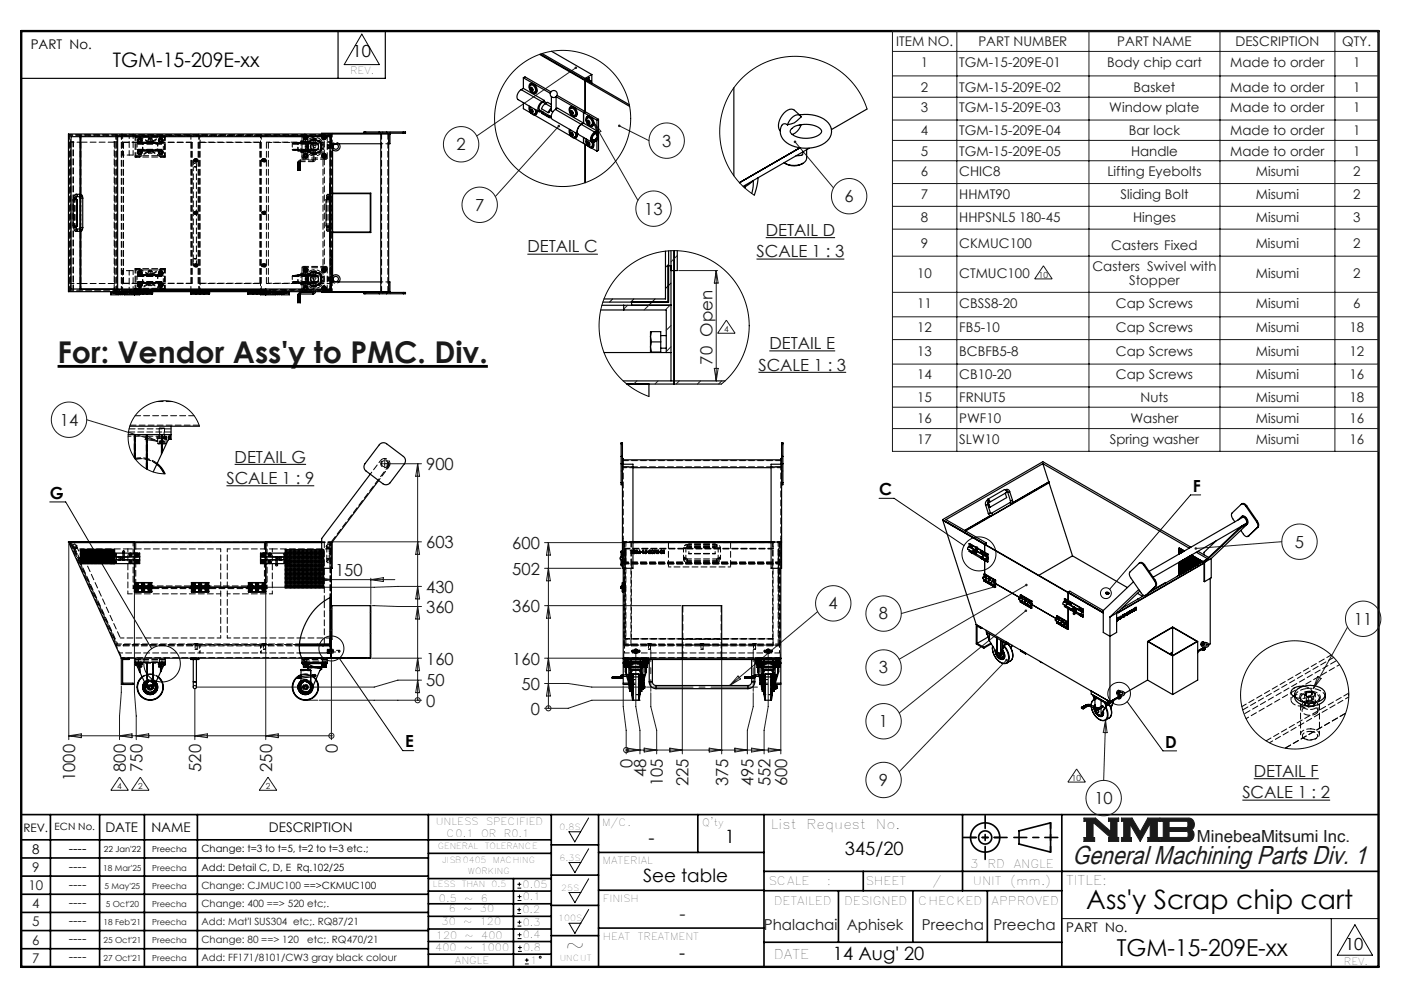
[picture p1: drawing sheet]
<svg xmlns="http://www.w3.org/2000/svg" width="297mm" height="210mm" viewBox="0 0 297 210" stroke-linecap="round" stroke-linejoin="round" font-family="sans-serif">
<defs><g id="words">
<text font-size="6.3" fill="#191924" x="12.2" y="76.8">For: Vendor Ass'y to PMC. Div.</text>
<text font-size="5.6" x="229.8" y="192.2">Ass'y Scrap chip cart</text>
<text font-size="5.5" fill="#191924" x="226.9" y="182.7">General Machining Parts Div. 1</text>
<g font-size="4.9">
<text x="119.6" y="201.6">~</text>
<text x="236.2" y="202.1">TGM-15-209E-xx</text>
</g>
<text font-size="4.2" x="23.9" y="14.3">TGM-15-209E-xx</text>
<g font-size="3.9">
<text x="137.2" y="178.4">-</text>
<text x="153.3" y="178.4">1</text>
<text x="178.7" y="180.8">345/20</text>
<text x="136" y="186.6">See table</text>
<text x="143.7" y="202.9">-</text>
<text x="176.2" y="203.1">14 Aug' 20</text>
</g>
<text font-size="3.9" fill="#191924" x="143.7" y="194.7">-</text>
<g font-size="3.5">
<text x="74.6" y="12.1">10</text>
<text x="10.5" y="105.5">G</text>
<text x="186" y="104.7">C</text>
<text x="252.4" y="104">F</text>
<text x="85.7" y="158.1">E</text>
<text x="246.5" y="158.1">D</text>
<text x="284.5" y="200.9">10</text>
</g>
<g font-size="3.5" fill="#191924">
<text x="96.6" y="31.8">2</text>
<text x="140.1" y="31">3</text>
<text x="100.5" y="44.6">7</text>
<text x="136.3" y="45.4">13</text>
<text x="178.6" y="42.7">6</text>
<text x="111.6" y="53.4">DETAIL C</text>
<text x="162" y="49.9">DETAIL D</text>
<text x="160" y="54.4">SCALE 1 : 3</text>
<text x="150.7" y="77.1" transform="rotate(-90 150.7 77.1)">70 Open</text>
<text x="162.7" y="73.8">DETAIL E</text>
<text x="160.4" y="78.4">SCALE 1 : 3</text>
<text x="12.6" y="90">14</text>
<text x="49.6" y="97.8">DETAIL G</text>
<text x="90.1" y="99.4">900</text>
<text x="47.9" y="102.4">SCALE 1 : 9</text>
<text x="90.1" y="115.9">603</text>
<text x="108.4" y="116.1">600</text>
<text x="273.9" y="115.8">5</text>
<text x="70.9" y="121.8">150</text>
<text x="90.1" y="125.4">430</text>
<text x="108.4" y="121.5">502</text>
<text x="90.1" y="129.6">360</text>
<text x="108.4" y="129.4">360</text>
<text x="175.3" y="128.9">4</text>
<text x="185.9" y="131">8</text>
<text x="286.4" y="132.1">11</text>
<text x="90.1" y="140.5">160</text>
<text x="108.4" y="140.5">160</text>
<text x="185.9" y="142.4">3</text>
<text x="90.1" y="149.4">0</text>
<text x="90.1" y="145.2">50</text>
<text x="110.3" y="145.9">50</text>
<text x="112.3" y="151.1">0</text>
<text x="185.9" y="153.8">1</text>
<text x="71.4" y="159.3" transform="rotate(-90 71.4 159.3)">0</text>
<text x="15.9" y="165.2" transform="rotate(-90 15.9 165.2)">1000</text>
<text x="26.6" y="163.3" transform="rotate(-90 26.6 163.3)">800</text>
<text x="30.2" y="163.3" transform="rotate(-90 30.2 163.3)">750</text>
<text x="42.6" y="163.3" transform="rotate(-90 42.6 163.3)">520</text>
<text x="57.6" y="163.3" transform="rotate(-90 57.6 163.3)">250</text>
<text x="133.8" y="162.4" transform="rotate(-90 133.8 162.4)">0</text>
<text x="136.7" y="164.3" transform="rotate(-90 136.7 164.3)">48</text>
<text x="140.2" y="166.3" transform="rotate(-90 140.2 166.3)">105</text>
<text x="145.7" y="166.3" transform="rotate(-90 145.7 166.3)">225</text>
<text x="154" y="166.3" transform="rotate(-90 154 166.3)">375</text>
<text x="159.4" y="166.3" transform="rotate(-90 159.4 166.3)">495</text>
<text x="163" y="166.3" transform="rotate(-90 163 166.3)">552</text>
<text x="166.5" y="166.3" transform="rotate(-90 166.5 166.3)">600</text>
<text x="185.9" y="166.2">9</text>
<text x="265.2" y="164.3">DETAIL F</text>
<text x="231.5" y="170">10</text>
<text x="262.8" y="168.8">SCALE 1 : 2</text>
<text x="253.2" y="178.1">MinebeaMitsumi Inc.</text>
</g>
<g font-size="3.2" fill="#191924">
<text x="161.6" y="196.8">Phalachai</text>
<text x="179.1" y="196.8">Aphisek</text>
<text x="195" y="196.8">Preecha</text>
<text x="210.2" y="196.8">Preecha</text>
</g>
<g font-size="2.8">
<text x="6.5" y="10.4">PART No.</text>
<text x="22.3" y="175.9">DATE</text>
<text x="32" y="175.9">NAME</text>
<text x="56.9" y="175.9">DESCRIPTION</text>
<text x="163.1" y="175.3">List</text>
<text x="170.6" y="175.3">Request</text>
<text x="185.3" y="175.3">No.</text>
<text x="6.8" y="180.6">8</text>
<text x="14.5" y="180.3">----</text>
<text x="225.5" y="187.2">TITLE:</text>
<text x="225.6" y="197.2">PART No.</text>
<text x="163.7" y="202.9">DATE</text>
</g>
<g font-size="2.8" fill="#191924">
<text x="189.6" y="9.8">ITEM NO.</text>
<text x="207" y="9.8">PART NUMBER</text>
<text x="236.3" y="9.8">PART NAME</text>
<text x="261.4" y="9.8">DESCRIPTION</text>
<text x="283.9" y="9.8">QTY.</text>
<text x="194.8" y="14.3">1</text>
<text x="202.9" y="14.3">TGM-15-209E-01</text>
<text x="234.2" y="14.3">Body chip cart</text>
<text x="260.2" y="14.3">Made to order</text>
<text x="286.2" y="14.3">1</text>
<text x="194.8" y="19.4">2</text>
<text x="194.8" y="23.8">3</text>
<text x="202.9" y="19.4">TGM-15-209E-02</text>
<text x="202.9" y="23.8">TGM-15-209E-03</text>
<text x="234.7" y="23.8">Window plate</text>
<text x="239.8" y="19.4">Basket</text>
<text x="260.2" y="19.4">Made to order</text>
<text x="260.2" y="23.8">Made to order</text>
<text x="286.2" y="23.8">1</text>
<text x="286.2" y="19.4">1</text>
<text x="194.8" y="28.6">4</text>
<text x="202.9" y="28.6">TGM-15-209E-04</text>
<text x="238.8" y="28.6">Bar lock</text>
<text x="260.2" y="28.6">Made to order</text>
<text x="286.2" y="28.6">1</text>
<text x="194.8" y="32.9">5</text>
<text x="202.9" y="32.9">TGM-15-209E-05</text>
<text x="239.3" y="32.9">Handle</text>
<text x="260.2" y="32.9">Made to order</text>
<text x="286.2" y="32.9">1</text>
<text x="194.8" y="37.2">6</text>
<text x="202.9" y="37.2">CHIC8</text>
<text x="234.3" y="37.2">Lifting Eyebolts</text>
<text x="265.6" y="37.2">Misumi</text>
<text x="286.2" y="37.2">2</text>
<text x="194.8" y="42">7</text>
<text x="194.8" y="46.9">8</text>
<text x="202.9" y="42">HHMT90</text>
<text x="202.9" y="46.9">HHPSNL5 180-45</text>
<text x="237" y="42">Sliding Bolt</text>
<text x="239.7" y="46.9">Hinges</text>
<text x="265.6" y="42">Misumi</text>
<text x="265.6" y="46.9">Misumi</text>
<text x="286.2" y="42">2</text>
<text x="286.2" y="46.9">3</text>
<text x="194.8" y="52.4">9</text>
<text x="202.9" y="52.4">CKMUC100</text>
<text x="235.1" y="52.8">Casters Fixed</text>
<text x="265.6" y="52.4">Misumi</text>
<text x="286.2" y="52.4">2</text>
<text x="194" y="58.8">10</text>
<text x="202.9" y="58.8">CTMUC100</text>
<text x="231.1" y="57.4">Casters Swivel with</text>
<text x="265.6" y="58.8">Misumi</text>
<text x="286.2" y="58.8">2</text>
<text x="194" y="65.2">11</text>
<text x="202.9" y="65.2">CBSS8-20</text>
<text x="236.1" y="65.2">Cap Screws</text>
<text x="265.6" y="65.2">Misumi</text>
<text x="286.2" y="65.2">6</text>
<text x="194" y="70.2">12</text>
<text x="202.9" y="70.2">FB5-10</text>
<text x="236.1" y="70.2">Cap Screws</text>
<text x="265.6" y="70.2">Misumi</text>
<text x="285.4" y="70.2">18</text>
<text x="194" y="75.2">13</text>
<text x="202.9" y="75.2">BCBFB5-8</text>
<text x="236.1" y="75.2">Cap Screws</text>
<text x="265.6" y="75.2">Misumi</text>
<text x="285.4" y="75.2">12</text>
<text x="194" y="80.2">14</text>
<text x="202.9" y="80.2">CB10-20</text>
<text x="236.1" y="80.2">Cap Screws</text>
<text x="265.6" y="80.2">Misumi</text>
<text x="285.4" y="80.2">16</text>
<text x="194" y="85">15</text>
<text x="194" y="89.4">16</text>
<text x="202.9" y="89.4">PWF10</text>
<text x="202.9" y="85">FRNUT5</text>
<text x="239.1" y="89.4">Washer</text>
<text x="241.3" y="85">Nuts</text>
<text x="265.6" y="85">Misumi</text>
<text x="265.6" y="89.4">Misumi</text>
<text x="285.4" y="85">18</text>
<text x="285.4" y="89.4">16</text>
<text x="194" y="93.8">17</text>
<text x="202.9" y="93.8">SLW10</text>
<text x="234.8" y="93.8">Spring washer</text>
<text x="265.6" y="93.8">Misumi</text>
<text x="285.4" y="93.8">16</text>
<text x="6.8" y="184.4">9</text>
<text x="14.5" y="184.1">----</text>
<text x="6" y="188.3">10</text>
<text x="14.5" y="188">----</text>
<text x="14.5" y="191.8">----</text>
<text x="6.8" y="192.1">4</text>
<text x="6.8" y="195.9">5</text>
<text x="14.5" y="195.6">----</text>
<text x="6.8" y="203.6">7</text>
<text x="6.8" y="199.8">6</text>
<text x="14.5" y="203.3">----</text>
<text x="14.5" y="199.5">----</text>
</g>
<text font-size="2.8" fill="#242021" x="238.8" y="60.2">Stopper</text>
<g font-size="2.5">
<text x="4.9" y="175.9">REV.</text>
<text x="205.2" y="183.5">3</text>
<text x="208.9" y="183.5">RD</text>
<text x="214.4" y="183.5">ANGLE</text>
<text x="162.5" y="187.2">SCALE</text>
<text x="163.7" y="191.4">DETAILED</text>
<text x="174.9" y="187.2">:</text>
<text x="178.6" y="191.4">DESIGNED</text>
<text x="183.1" y="187.2">SHEET</text>
<text x="194.2" y="191.4">CHECKED</text>
<text x="197.2" y="187.2">/</text>
<text x="205.8" y="187.2">UNIT</text>
<text x="209.8" y="191.4">APPROVED</text>
<text x="213.7" y="187.2">(mm.)</text>
</g>
<g font-size="2.1">
<text x="74.1" y="15.7">REV.</text>
<text x="11.6" y="175.6">ECN No.</text>
<text x="92.2" y="174.4">UNLESS</text>
<text x="94.5" y="177">C0.1</text>
<text x="101.8" y="177">OR</text>
<text x="102.8" y="174.4">SPECIFIED</text>
<text x="106.6" y="177">R0.1</text>
<text x="127.3" y="174.6">M/C.</text>
<text x="148.6" y="174.7">Q'ty</text>
<text x="42.6" y="180.2">Change: t=3 to t=5, t=2 to t=3 etc.;</text>
<text x="42.6" y="184.1">Add: Detail C, D, E Rq.102/25</text>
<text x="127.5" y="182.7">MATERIAL</text>
<text x="92.8" y="190.7">0.5</text>
<text x="98.2" y="190.7">~</text>
<text x="101.7" y="190.7">6</text>
<text x="110.6" y="187.7">0.05</text>
<text x="110.6" y="190.4">0.1</text>
<text x="127.6" y="190.8">FINISH</text>
<text x="93.4" y="195.6">30</text>
<text x="94.9" y="193">6</text>
<text x="98" y="195.6">~</text>
<text x="98" y="193">~</text>
<text x="101.5" y="195.6">120</text>
<text x="101.5" y="193">30</text>
<text x="110.5" y="193.1">0.2</text>
<text x="110.6" y="195.8">0.3</text>
<text x="92.1" y="201">400</text>
<text x="92.2" y="198.5">120</text>
<text x="96.2" y="203.8">ANGLE</text>
<text x="98.2" y="201">~</text>
<text x="98.3" y="198.5">~</text>
<text x="101.7" y="201">1000</text>
<text x="101.8" y="198.5">400</text>
<text x="110.6" y="198.4">0.4</text>
<text x="110.7" y="201.1">0.8</text>
<text x="112.1" y="203.8">1</text>
<text x="127.6" y="198.9">HEAT</text>
<text x="134.9" y="198.9">TREATMENT</text>
<text x="284.3" y="204">REV.</text>
</g>
<g font-size="2.1" fill="#191924">
<text x="42.6" y="188">Change: CJMUC100 ==&gt;CKMUC100</text>
<text x="42.6" y="191.8">Change: 400 ==&gt; 520 etc;.</text>
<text x="42.6" y="195.6">Add: Mat'l SUS304 etc;. RQ87/21</text>
<text x="42.6" y="203.3">Add: FF171/8101/CW3 gray black colour</text>
<text x="42.6" y="199.5">Change: 80 ==&gt; 120</text>
<text x="65" y="199.5">etc;. RQ470/21</text>
</g>
<g font-size="1.8" fill="#191924">
<text x="219.7" y="58.8">10</text>
<text x="153.2" y="70.3">4</text>
<text x="24.8" y="166.9">4</text>
<text x="29.2" y="166.9">2</text>
<text x="56.2" y="166.9">2</text>
<text x="226.8" y="165.2">10</text>
<text x="21.8" y="184.1">18 Mar'25</text>
<text x="32.2" y="184.1">Preecha</text>
<text x="22.1" y="188">5 May'25</text>
<text x="22.4" y="191.8">5 Oct'20</text>
<text x="32.2" y="188">Preecha</text>
<text x="32.2" y="191.8">Preecha</text>
<text x="21.9" y="195.6">18 Feb'21</text>
<text x="32.2" y="195.6">Preecha</text>
<text x="21.9" y="203.3">27 Oct'21</text>
<text x="21.9" y="199.5">25 Oct'21</text>
<text x="32.2" y="203.3">Preecha</text>
<text x="32.2" y="199.5">Preecha</text>
</g>
<g font-size="1.8">
<text x="92.6" y="179.6">GENERAL</text>
<text x="102.5" y="179.6">TOLERANCE</text>
<text x="118.4" y="175.5">0.8S</text>
<text x="22" y="180.2">22 Jan'22</text>
<text x="32.2" y="180.2">Preecha</text>
<text x="93.5" y="182.6">JISB0405</text>
<text x="99" y="184.9">WORKING</text>
<text x="104.3" y="182.6">MACHING</text>
<text x="118.4" y="182">6.3S</text>
<text x="91.6" y="187.6">LESS</text>
<text x="97.7" y="187.6">THAN</text>
<text x="104" y="187.6">0.5</text>
<text x="118.7" y="188.3">25S</text>
<text x="118.1" y="194.8">100S</text>
<text x="118.4" y="203.3">UNCUT</text>
</g>
</g></defs>
<g fill="none" stroke="#000" stroke-width=".35">
<path d="M4.5 172.3h287.1M4.5 177.6h112.1M10.7 172.3v32.2M21.1 172.3v32.2M30.5 172.3v32.2M41.8 172.3v32.2M90.6 172.3v32.2M116.6 172.3v32.2M116.6 178.7h10M126.6 172.3v32.2M147.6 172.3v8M161.6 172.3v32.2"/>
<path d="M203.6 172.3v16.1M215.6 175.7l6.6-1.7v6.2l-6.6-1.7zM224.6 172.3v32.2M4.5 185.3h86.1M4.5 181.4h86.1M4.5 189.1h86.1M4.5 193h86.1M4.5 196.8h86.1M90.6 199.1h26M90.6 193.8h26M90.6 188.5h26M90.6 191.1h26"/>
<path d="M90.6 180.5h26M90.6 185.8h26M90.6 196.5h26M108.6 185.8v18.5M116.6 185.1h10M116.6 191.5h10M116.6 197.9h10M126.6 196.3h35M126.6 188.3h35M126.6 180.3h35M161.6 184.3h130M161.6 199.3h63"/>
<path d="M161.6 188.4h63M177.4 188.4v10.9M182.6 184.3v4.1M193.1 188.4v10.9M208.9 188.4v10.9M4.5 200.6h86.1M90.6 201.8h26"/>
<circle cx="208.4" cy="177.1" r="3.1"/>
<circle cx="208.4" cy="177.1" r="1.39"/>
</g>
<path d="M229.3 173h2.4l3.2 2.8v-2.1h-.4v-.7h2.2v.7h-.4v3.4h.4v.9h-2.2v-.9h.4l-3.7-3.2v3.2h.4v.9h-2.3v-.9h.6v-3.4h-.6zM237.2 173h2.3l1.7 2.9 1.6-2.9h2.5v.7h-.5v3.4h.5v.9h-2.5v-.9h.5v-3l-2.1 3.9-2.2-3.7v2.9h.3v.8h-2.1v-.9h.5v-3.4h-.5zM245.5 173h6a1.34 1.34 0 0 1 1.1 1.1 1.34 1.34 0 0 1-.6 1.4 1.33 1.33 0 0 1 .5 1.5 1.33 1.33 0 0 1-1.2 1h-5.8v-.9h.6v-3.4h-.6zM247.3 173.7h3.8l.2 .3v.7l-.3 .3h-3.7zM247.3 175.8l3.8 .1 .2 .2v.7l-.3 .3h-3.7z" fill="none" stroke="#191924" stroke-width=".21"/>
<path d="M76.5 7.2l3.8 6.5h-7.5zM124.5 173l-2.9 5-1.2-2.1h2.4M124.5 179.5l-2.9 5.1-1.2-2.2h2.4M124.5 185.8l-2.9 5.1-1.2-2.1h2.4M124.5 192.3l-2.9 5.1-1.2-2.1h2.4M224.6 194.3h67M281.6 194.3v10.2M286.6 195.6l3.7 6.4h-7.4z" fill="none" stroke="#000" stroke-width=".21"/>
<path d="M4.5 6.6h287.1" fill="none" stroke="#000" stroke-width=".21" stroke-dasharray="6.3 1.3 1.3 1.3" stroke-dashoffset="1.9"/>
<path d="M71.5 6.6v10M81.5 6.6v10h-77" fill="none" stroke="#000" stroke-width=".25"/>
<path d="M205.3 177.1h6.2M222.2 174v6.2" fill="none" stroke="#000" stroke-width=".35" stroke-dasharray="15.2 1.3 1.3 1.3" stroke-dashoffset="14.1"/>
<path d="M203.8 177.1h9.2M208.4 172.5v9.2M214.5 177.1h9.3" fill="none" stroke="#000" stroke-width=".35" stroke-dasharray="15.2 1.3 1.3 1.3" stroke-dashoffset="12.5"/>
<path d="M4.5 6.6h287.1v197.9h-287.1z" fill="none" stroke="#000" stroke-width=".5"/>
<path d="M229.3 173v.7h.6v3.4h-.6v.9h2.3v-.9h-.4v-3.2l3.7 3.2h-.4v.9h2.2v-.9h-.4v-3.4h.4v-.7h-2.2v.7h.4v2.1l-3.2-2.8zM237.2 173v.7h.5v3.4h-.5v.9h2.1v-.8h-.3v-2.9l2.2 3.7 2.1-3.9v3h-.5v.9h2.5v-.9h-.5v-3.4h.5v-.7h-2.5l-1.6 2.9-1.7-2.9zM247.3 175.8l3.8 .1 .2 .2v.7l-.3 .3h-3.7zM245.5 173v.7h.6v3.4h-.6v.9l6.3-.1 .5-.5 .3-.7-.1-.8-.5-.4a1.34 1.34 0 0 0 .6-1.4 1.34 1.34 0 0 0-1.1-1.1zM247.3 173.7h3.7l.3 .3v.8l-.3 .2h-3.7z" fill-rule="evenodd" fill="#191924"/>
<g fill="none" stroke="#191924" stroke-width=".21">
<path d="M121.8 14.3l-20.9 14.5M188.8 6.6h102.8v88.9h-102.8zM188.8 10.9h102.8M188.8 16.1h102.8M202.4 6.6v88.9M230.4 6.6v88.9M258.1 6.6v88.9M282.4 6.6v88.9M118.2 26.7l-13.4 14.9M125.5 25.7l9.4 16.7M125.5 25.7l1.6 2.1-.7 .4zM131 26.6l6.3 3.1"/>
<path d="M168.2 30l8.1 9.7M188.8 20.6h102.8M188.8 25.4h102.8M188.8 29.7h102.8M188.8 34h102.8M188.8 38.8h102.8M143.6 57.2h8.2M151.5 57.2v23.4M151.5 57.2l.4 2.7h-.8zM188.8 43.6h102.8M188.8 48.5h102.8M188.8 54.2h102.8"/>
<path d="M220.7 56.2l1.9 2.8h-3.7zM151.1 77.9h.8l-.4 2.7zM153.7 67.7l1.8 2.8h-3.7zM188.8 61.8h102.8M188.8 67h102.8M188.8 71.8h102.8M188.8 77h102.8M18.3 88.8l15.1 4.5M30.9 92.2l2.5 1.1-2.7-.4zM81.2 98.1h.3M81.4 97.9v.3M81.7 98.1h7.5"/>
<path d="M88.3 98.1v50M88.3 98.1l.5 2.6h-.9zM188.8 81.8h102.8M188.8 86.1h102.8M188.8 90.6h102.8M14.6 115.1v41.3M70.4 114.6h18.8M88.3 114.6l.5 2.6h-.9zM115.2 114.8h16.3M116 114.8v35M116 114.8l.4 2.6h-.8zM271.1 114.6l-18.1 1.4"/>
<path d="M28.4 124.5v21.9l.4 5v5M56.2 124.5v31.9M65 122.6h18.5M67.5 122.2l2.6 .4-2.6 .4zM70.1 139.5v16.9M78.4 122.3v5.5M78.4 122.6l2.7-.4v.8zM78.7 139.2h10.5M78.7 128.1l10.5 .2M88.3 139.2l.5 2.6h-.9zM88.3 124l.5 2.7h-.9zM88.3 128.3l.5 2.6h-.9z"/>
<path d="M89.2 124l-10 .2h-22.7M115.2 139.2h16.3M115.2 128.1h28.8M115.2 120.2h16.2M116 139.2l.4 2.6h-.8zM116 128.1l.4 2.6h-.8zM116 120.2l.4 2.6h-.8zM134.5 138v11.4l.9 5v5M144.3 139.5v19.9M152.7 139.5v19.9M162.5 138v11.4l-.9 5v5M173 129.4l-18.6 15.6"/>
<path d="M210.4 124.1l-19.7 5.7M212.9 139.6l-22.7 23.6M217 129.2l-26.8 21.6M217.1 123.7l-26.9 15.7M285.1 132.6l-7.3 13M14.6 155.6h55.5M14.6 155.6l2.6-.4v.8zM25.3 155.6l2.6-.4v.8zM25.7 145.1l-.4 6.3v5M28.8 155.6l2.7-.4v.8zM41.2 145.6v10.8M41.2 155.6l2.7-.4v.8z"/>
<path d="M56.2 155.6l2.7-.4v.8zM67.5 148.1h21.7M70.1 155.6h.1M88.3 148.1h.1M88.3 143.8l.5 2.7h-.9zM89.2 143.8h-5l-5 1.5h-37.7M115.2 144.5h5l5 .8h11.3M116 149.8h.1M116 144.5l.4 2.7h-.8zM131.8 145.1v4.3l.7 5v5M132.5 158.6h.1M132.5 158.6h32.7"/>
<path d="M132.7 158.2l2.7 .4-2.7 .4zM134.2 148.1h-9l-5 1.7h-5M136.3 158.2l2.6 .4-2.6 .4zM137.7 146.5v2.9l1.2 5v5M141.7 158.2l2.6 .4-2.6 .4zM150 158.2l2.7 .4-2.7 .4zM155.4 158.2l2.7 .4-2.7 .4zM156.1 143l.5 .6-2.2 1.4zM159 158.2l2.6 .4-2.6 .4zM159.3 146.5v2.9l-1.2 5v5M162.5 158.2l2.7 .4-2.7 .4zM165.2 144.8v14.6"/>
<path d="M233.9 152.3l-.4 12.7M233.9 152.3l.3 2.6h-.8zM278.8 143.1l.7 .4-1.7 2.1zM25.3 164.4l1.8 2.7h-3.7zM29.7 164.4l1.8 2.7h-3.7zM56.7 164.4l1.8 2.7h-3.7zM227.7 162.6l1.9 2.8h-3.7z"/>
<circle cx="97.5" cy="30.5" r="3.7"/>
<circle cx="141" cy="29.7" r="3.7"/>
<circle cx="101.5" cy="43.3" r="3.7"/>
<circle cx="138.2" cy="44.1" r="3.7"/>
<circle cx="179.6" cy="41.5" r="3.7"/>
<circle cx="14.6" cy="88.8" r="3.7"/>
<circle cx="274.9" cy="114.6" r="3.7"/>
<circle cx="176.3" cy="127.6" r="3.7"/>
<circle cx="186.9" cy="129.8" r="3.7"/>
<circle cx="288.4" cy="130.9" r="3.7"/>
<circle cx="70.1" cy="155.6" r=".54"/>
<circle cx="88.3" cy="148.1" r=".54"/>
<circle cx="116" cy="149.8" r=".54"/>
<circle cx="132.5" cy="158.6" r=".54"/>
<circle cx="186.9" cy="141.2" r="3.7"/>
<circle cx="186.9" cy="152.5" r="3.7"/>
<circle cx="186.9" cy="164.9" r="3.7"/>
<circle cx="233.5" cy="168.8" r="3.7"/>
</g>
<g fill="none" stroke="#000" stroke-width=".21">
<path d="M111.6 53.8h14.9M160 54.8h18.6M162 50.3h14.7M160.4 78.7h18.6M162.7 74.2h14M49.6 98.2h15.1M10.5 106.2h3.4l18.2 31M47.9 102.7h18.6M186 105.4h3.1l14.8 10M254 104.7h-2.1l-17.2 19.9M71.8 139.2l13.4 19.5h2.3M238.4 148.4l7.6 10.4h2.9"/>
<path d="M262.8 169.2h18.6M265.2 164.7h13.8M109.4 193.2h.8M109.4 192.4h.8M109.5 187.8h.8M109.5 187h.8M109.5 195.9h.8M109.5 195h.8M109.5 190.4h.8M109.5 189.6h.8M109.5 198.5h.8M109.5 197.7h.8"/>
<path d="M109.8 192v.8M109.9 186.6v.8M109.9 194.6v.8M109.9 189.2v.8M109.9 197.3v.8M110 200v.8M109.6 201.2h.8M109.6 200.4h.8M111 203.9h.9M111 203h.9M111.4 202.6v.9"/>
<circle cx="207.1" cy="117.1" r="3.6"/>
<circle cx="70.1" cy="137.1" r="2.65"/>
<circle cx="233.9" cy="125.4" r="1.14"/>
<circle cx="34.3" cy="140.4" r="3.9"/>
<circle cx="236.7" cy="146.7" r="2.39"/>
<circle cx="114.3" cy="202.4" r=".2"/>
</g>
<path d="M12.2 77.5h91" fill="none" stroke="#000" stroke-width=".6"/>
<path d="M160.2 145.3h-23.4" fill="none" stroke="#191924" stroke-width=".21" stroke-dasharray="15.2 1.3 1.3 1.3" stroke-dashoffset="5.4"/>
<path d="M137.7 146.2v-8.7M159.3 146.2v-8.7" fill="none" stroke="#191924" stroke-width=".21" stroke-dasharray="15.2 1.3 1.3 1.3" stroke-dashoffset="12.8"/>
<path d="M81.1 98.1h-.5M81.4 97.8v-.5M81.4 98.3v.6M81.7 98.1h.5M64.6 148.1h2.6M134.5 148.1h.9" fill="none" stroke="#191924" stroke-width=".21" stroke-dasharray="15.2 1.3 1.3 1.3"/>
<path d="M252.8 115.8l-.1 .2h.3h-.3a.27 .27 0 0 0 .3 .3 .27 .27 0 0 0 .2-.5 .27 .27 0 0 0-.4 0zM216.8 129a.27 .27 0 0 0 0 .3 .27 .27 0 0 0 .4 .1 .27 .27 0 0 0 0-.4l-.2 .2 .2-.2zM216.9 123.5a.27 .27 0 0 0 .2 .5 .27 .27 0 0 0 .3-.4l-.3 .1 .2-.2zM210.2 123.9v.4l.4-.1v-.2l-.2 .1 .2-.1-.1-.1zM212.7 139.4a.27 .27 0 0 0 0 .4 .27 .27 0 0 0 .4 0 .27 .27 0 0 0 0-.4l-.2 .2 .2-.2zM118 26.5a.27 .27 0 0 0 0 .4 .27 .27 0 0 0 .4-.1 .27 .27 0 0 0 0-.3l-.2 .2 .2-.2zM121.6 14.1a.27 .27 0 0 0 0 .4 .27 .27 0 0 0 .4 .1 .27 .27 0 0 0 0-.4l-.2 .1 .2-.1zM130.8 26.4l.2 .2-.2-.1a.27 .27 0 0 0 .2 .4 .27 .27 0 0 0 .2-.4 .27 .27 0 0 0-.4-.1zM168 29.8a.27 .27 0 0 0 .1 .4 .27 .27 0 0 0 .3-.2 .27 .27 0 0 0-.3-.3l.1 .3z" fill="#191924"/>
<g fill="none" stroke="#000" stroke-width=".21">
<path d="M183.4 23.1l-.7-1.9-.9-1.7-1-1.5-1.3-1.4-1.5-1.3-1.5-1.1-1.7-.9-1.9-.7-1.8-.4-1.9-.3h-1.9l-1.9 .3-1.8 .4-1.8 .6-1.7 .9-1.6 1.1-1.4 1.2-1.3 1.4-1.1 1.6-.9 1.7-.7 1.8-.5 1.8-.3 1.9v1.9l.2 1.9 .4 1.9 .6 1.8 .9 1.7 1 1.6 1.3 1.5 1.3 1.2 1.6 1.2M141.4 55.9l-.6 .6M141.9 59.9l-1.1 1.1M129.6 63.2l-.7 .7M134.1 63.2l-.7 .7M138.6 63.2l-1.3 1.4M141.9 64.4l-.2 .2M42.2 90.1l-.9-1.9-1.4-1.6-1.8-1.1-2-.7h-2.2l-2.1 .5-1.8 1.1-1.4 1.6-1 1.9-.5 2 .2 2.2 .7 2 1.2 1.7 1.7 1.3 1.9 .8 2.1 .3M152.6 81.2l1.9-1.8 1.5-2.1 1.2-2.2 .9-2.6 .4-2.6-.1-2.6-.5-2.6-.9-2.4-1.3-2.3-1.6-2.1-1.9-1.7-2.2-1.4-2.5-1-2.5-.6-2.6-.2-2.5 .2-2.5 .7-2.3 1-2.3 1.5-1.9 1.7-1.6 2-1.2 2.3-.9 2.5-.4 2.6v2.5l.4 2.6 .8 2.5 1.2 2.3 1.6 2.1 1.9 1.8 2.1 1.4 2.5 1.1M67.2 136.2l-.1 .1M69.9 129l-.1 .1M69.9 133.5l-.1 .1"/>
<circle cx="119" cy="25.1" r="14.4"/>
<circle cx="273.9" cy="147" r="11.4"/>
</g>
<g fill="none" stroke="#000" stroke-width=".25">
<path d="M110.2 19a1.49 1.49 0 0 0-.6 2.1l4.4 2.5M110.2 19l4.5 2.5M110.7 18.7l4.4 2.5M110.7 16.5l5.7 3.2M110.7 16.5l.4-.2 5.4 3.1M110.7 16.5v2.2M110.7 18.7l-.5 .3M112 17.8a.96 .96 0 0 1 1.4 .8 .64 .64 0 0 1 .1 .8 .64 .64 0 0 1-.7 .3 1.56 1.56 0 0 1-.8-1.9zM112.1 17.7a1.25 1.25 0 0 1 1.3 .5 1.25 1.25 0 0 1 .2 1.3l-.3 .2M112.2 18.1a.9 .9 0 0 1 .9 .3 .9 .9 0 0 1 .1 1 .86 .86 0 0 1-1-.2 .86 .86 0 0 1 0-1.1zM112.2 18.5a.49 .49 0 0 1 .5 .3 .49 .49 0 0 1-.1 .5l-.5-.5zM112.2 18.9l.1-.3h.2l.2 .3-.1 .3-.2-.1"/>
<path d="M112.2 18.9l.2 .2M112.5 18.7l-.3 .2M112.7 19l-.3 .1M114.1 11.5l19.1 11M114.3 11.4l9.5 5.5M114.7 11.3l9.1 5.3M116.7 10.8l8.5 5M123.8 16.6v.3M123.8 16.9l.8-.5v.5M123.9 16.8l9.2 5.3M124.1 16.9l-.3 .2v6.5l-.4 .2v2.2a1.69 1.69 0 0 0-1.1 2.4M124.2 16.7l.9 .5"/>
<path d="M125.1 17.2l-.3 .1M125.1 17.2v.3M125.2 15.8l-1.4 .8M125.2 15.8v1.8M155.2 18.6v18.6M15 28.9h54.8v32.2h-54.8zM17 28.9v12.2M17.1 28.9v12.2M24.9 28.9v32.2M41.2 33.7l-.2 .2 .2 .3M41.4 33.8v.2zM41.4 33.8h.2v.2l-.2-.1z"/>
<path d="M55.6 33.7a.25 .25 0 0 0-.2 .2 .25 .25 0 0 0 .2 .2M55.7 33.7h-.3l-.1 .2 .1 .2h.3M55.8 33.9h.1M55.9 33.8h.1v.2l-.2-.1zM69.8 39h.1M70.1 28.3v2.5h.3v28.4h-.3v2.5M70.1 28.3v2.5M70.1 30.6h.1M70.1 30.4h10.5M70.2 30.6a.52 .52 0 0 1 .2 .8M70.4 30.4l-.2 .2M71.7 30.4a.91 .91 0 0 1-.1 1.3 .91 .91 0 0 1-1.2-.1"/>
<path d="M77 28.2h.2M77 28.2h-8.9v.1M77.2 27.9h-.2v.3M77.2 27.9h3M77.2 28.2h3M77.2 27.9v.3M80.2 27.9h1.6M80.2 28.2h1.6M80.2 27.9v.3M80.5 28.3h2M80.5 28.3h-66v33.4h66M80.5 28.2v.1"/>
<path d="M80.6 28.3v33.4M81.8 27.9v.3M81.8 27.9h3.5M81.8 28.2h3.5M82.2 28.3v33.4M82.5 28.2v2.2h-.3M85.3 27.9h.5v.3h-.5M85.3 27.9v.3M110.7 21.7v1.3l1.6 .9M112 22.5a1.46 1.46 0 0 0 1.2 1.8l.3-.4-.1-.6M112.2 23a.49 .49 0 0 1 .5 .3 .49 .49 0 0 1-.1 .6l-.4-.3zM112.2 23.4l.1-.2h.2l.2 .3-.1 .2h-.2"/>
<path d="M112.2 23.4l.2 .3M112.2 22.6a.81 .81 0 0 0-.1 1.1 .81 .81 0 0 0 1.2 .1l-.1-.7M112.5 23.3l-.3 .1M112.7 23.6l-.3 .1M113.1 24.3l7.7 4.5M113.6 23.4v.6l-.3 .3M114.1 23.3l2.5 1.4M114.6 23.8l1.6 1.1M114.6 23.8l1.4 .8M114.7 21.5a1.45 1.45 0 0 0-.6 2.1h.6M114.8 23.7l-.2 .1M114.8 21.6l1.8 1.1"/>
<path d="M115.1 21.4a1.42 1.42 0 0 0-.9 1.9l.2 .1M115.1 21.4l.6 .3M115.1 21.2v.2M115.1 21.2l-.4 .3M116 24.6l.2-.1 .3 .1M116 24.6l.2 .3h.4M116.6 20.4l.1 3 .3 .2M116.6 23.1l-.6 .7M116.6 22.8l-.6 1M116.6 22.1l-.8-.5a2.16 2.16 0 0 0-1.2 1.2v.2l1.4 .8M117.5 23.1a1.49 1.49 0 0 0-.6 2.2l8.3 4.8M117.5 23.1l8.3 4.8"/>
<path d="M117.5 23.1l.5-.2 8.3 4.8M117.6 23.1v-2.7l8.7 5M117.6 22.9l.2 .1M117.8 20.2l8.8 5M120.5 27.4a1.46 1.46 0 0 0 1.2 1.8l.3-.4-.1-.6M120.5 22.7a.96 .96 0 0 1 1.4 .8 .64 .64 0 0 1 .1 .8 .64 .64 0 0 1-.7 .3 1.56 1.56 0 0 1-.8-1.9zM120.6 22.6a1.25 1.25 0 0 1 1.3 .5 1.25 1.25 0 0 1 .2 1.3l-.3 .2M120.6 23a.9 .9 0 0 1 1 .3 .9 .9 0 0 1 .1 1 .86 .86 0 0 1-1-.2 .86 .86 0 0 1-.1-1.1zM120.7 27.9a.49 .49 0 0 1 .5 .3 .49 .49 0 0 1-.1 .6l-.4-.3zM120.7 23.4a.49 .49 0 0 1 .5 .3 .49 .49 0 0 1-.1 .5l-.4-.3zM120.7 28.3v-.2h.3l.2 .3-.1 .2h-.2M120.7 28.3l.2 .3"/>
<path d="M120.7 23.8v-.3h.3l.2 .3-.1 .3-.2-.1M120.7 23.8l.2 .2M120.7 27.5a.81 .81 0 0 0-.1 1.1 .81 .81 0 0 0 1.2 .1l-.1-.7M121 28.2l-.3 .1M121 23.6l-.3 .2M121.1 28.5l-.2 .1M121.1 23.9l-.2 .1M121.6 29.2l2.8 1.7M122.1 28.3v.6l-.3 .3M123.4 29.1v1.2M123.8 30.5v8.1M124 29.4a1.46 1.46 0 0 0 1.2 1.9l.3-.4-.1-.8"/>
<path d="M124 24.8a.96 .96 0 0 1 1.4 .7 .64 .64 0 0 1 .2 .8 .64 .64 0 0 1-.8 .4 1.55 1.55 0 0 1-.8-1.9zM124.2 24.7a1.25 1.25 0 0 1 1.2 .4 1.25 1.25 0 0 1 .2 1.3l-.3 .3M124.2 25.4a.49 .49 0 0 1 .5 .3 .49 .49 0 0 1-.1 .6l-.4-.3zM124.2 30a.49 .49 0 0 1 .5 .3 .49 .49 0 0 1-.1 .5l-.4-.3zM124.2 25.8l.1-.3 .2 .1 .2 .2v.3h-.3M124.2 25.8l.2 .3M124.2 30.4l.1-.3h.2l.2 .3v.3h-.3M124.2 30.4l.2 .3M124.3 29.5a.88 .88 0 0 0-.1 1.1 .88 .88 0 0 0 1 .4M124.3 24.9a.88 .88 0 0 0-.1 1.1 .88 .88 0 0 0 1 .4M124.3 24.9a.98 .98 0 0 1 .9 1.5M124.5 25.6l-.3 .2"/>
<path d="M124.5 30.2l-.3 .2M124.7 25.9l-.3 .2M124.7 30.5l-.3 .2M125.1 31.3l1.2 .7M125.1 29.5l.3 .2 .4-.1M125.1 29.6l.1 .1M125.2 30.1l.1 .5-.1 .4M125.6 30.1v.7l-.3 .4M125.6 29.7l.2 .1M125.6 28.5l.4-.2a.6 .6 0 0 1 .3 .6 .6 .6 0 0 1-.3 .5l-.4 .2a.6 .6 0 0 1-.3-.5 .6 .6 0 0 1 .3-.6zM125.8 27.9a1.46 1.46 0 0 0-.6 2.2h.4l.7-.4v2.3M125.9 28.1l.3 .1 .1 .5"/>
<path d="M126 28l.1 .1M126.1 29.2l.3 .2M126.3 25.4v2.3M126.3 27.7l-.5 .2M126.4 29.4v-1.6a1.67 1.67 0 0 0-1.3 1.9l.3 .2 .4-.1M126.4 29.4l-.6 .4M126.6 25.2l-.3 .2M126.6 25.2v6.6l-.3 .2M157.4 39.6l1.9-1.4v1.2l-.3 1.5M157.7 39.3l-.1 .5M160.4 37.6l-.3 1.8-.5 1.9M166.1 34.5a3.6 3.6 0 0 0 3.8 0"/>
<path d="M167.4 27.3a5.4 5.4 0 0 1 5.7-.4 .89 .89 0 0 1 .7 .9 .89 .89 0 0 1-.7 .8 5.4 5.4 0 0 1-5.7-.4l-.3-.4zM167.4 25a1.24 1.24 0 0 1 2.1-.3l-.2 .1a3.9 3.9 0 0 1-2.7 1.6zM169.1 24.3a6.3 6.3 0 0 1 6.4 2.1 2.91 2.91 0 0 1-1.6 4.2 7.5 7.5 0 0 1-8-.8 2.29 2.29 0 0 1-.1-3.6l.8 .2M169.2 31.3l-12.8 7.3M169.3 24.5l-1.3-1.2a1.64 1.64 0 0 0-2.1 .6 3.2 3.2 0 0 0-.9 3.8M169.5 26.3a3.2 3.2 0 0 1-1.9 2.1M169.8 32.2l.1-.1-.1 .6-1.4 .2M169.9 32.1h-.1M170.6 31.7v1.8a2.65 2.65 0 0 1-3.1 1.5l-1.6-.6M171.1 31.4l-13.9 8M183.4 23.1l-7.5 4.3M15.6 48.1l.2 .6 .3 .2"/>
<path d="M15.6 48.1h.5M15.6 41.9h.5M15.6 41.9v.3M15.6 47.8v.3M16.1 41.1l.2 .2-.2 .6M16.1 41.1l-.4 .2-.1 .6M16.1 41.1h.9M16.1 48.9h.9M16.1 48.1l.1 .4M16.1 41.9v.3M16.1 47.8v.3M16.2 48.4l.9 .1 .1 .2-.2 .2"/>
<path d="M16.2 48.4l.1 .3-.2 .2M16.3 42.2h-.8v5.6h.8M16.3 42.2v5.6M17 41.6v.3M17 41.7v6.6M17 48.9v12.2M17 48.1v.3M17 41.9h.5M17 48.1h.5M17 41.9v6.2M17 41.1l.4 .2 .1 .6M17 41.1l.2 .2-.1 .3h-.9"/>
<path d="M17.1 48.9v12.2M17.5 48.1l-.1 .6-.4 .2M17.5 41.9v6.2M41.2 55.9l-.2 .2 .2 .3M41.2 44.8l-.2 .2 .2 .3M41.4 44.9v.2zM41.4 56.1v.1zM41.4 44.9h.2v.2l-.2-.1zM41.4 56h.2v.2l-.2-.1zM55.6 55.9a.25 .25 0 0 0-.2 .2 .25 .25 0 0 0 .2 .3M55.7 55.9h-.3l-.1 .2 .1 .2 .3 .1M55.7 44.8l-.3 .2 .3 .3"/>
<path d="M55.8 56.1h.1M55.9 44.9v.2zM55.9 56h.1v.2l-.2-.1zM55.9 44.9h.1v.2l-.2-.1zM69.1 41.9a.47 .47 0 0 1 0-.5 .47 .47 0 0 1 .4-.2l.1 .7M69.1 48.1a.47 .47 0 0 0 0 .5 .47 .47 0 0 0 .4 .3l.1-.8M69.1 41.9h.5M69.1 48.1h.5M69.1 41.9v.3M69.1 47.8v.3M69.6 41.9v.3M69.6 47.8v.3"/>
<path d="M69.8 42.2h-.8v5.6h.8M69.8 52.1h.1M70.1 59.2v2.5M70.1 59.6h10.5M70.2 59.4l.2 .2M70.2 59.4l-.1 .1M70.4 58.4a.91 .91 0 0 1 1.2-.1 .91 .91 0 0 1 .1 1.3M70.4 58.6a.52 .52 0 0 1-.2 .8M70.4 41h7.9v8.1h-7.9M70.4 40.8h8v8.4h-8M82.2 59.6h.3v2.2M140.8 53.1v10.1h-13"/>
<path d="M141.4 53.1v10.8h-13.9M141.9 53v27.6M141.9 56.2h-.6v7.7M142.6 53v28.2M143.3 53v4.2h-1.4M23.4 62v.3h1.8v-.3M23.4 61.7v.3M23.4 61.8h2.6M23.4 62h1.8M24 61.8h.6M24 61.9h.5M25.2 62.2h.3"/>
<path d="M25.2 61.8v.2M25.5 62v.3h.5v-.1M25.5 62h.4M25.5 61.8v.2M26 61.8h.1M26 62.2h.3M26.2 61.8h5.9M26.3 61.8h.1M26.4 62h3.2M27.3 61.8h.6M27.4 61.9h.4M28.4 61.1v1.2"/>
<path d="M28.4 61.6h27.8M28.4 61.3h.2M28.4 61.5l.3 .1M28.7 61.8h.6M28.7 61.5h.2M28.7 61.3h.2M28.7 61.3l-.1 .2M28.7 61.3h.1M28.8 61.9h.4M28.8 61.3v.2M28.9 61.4v.2M28.9 61.3h.2"/>
<path d="M28.9 61.3h-.1M29.1 61.3v.1M29.1 61.3h.1M29.1 61.3v.3M29.1 61.4h-.2M29.1 61.3h.9M29.1 61.5h.1M29.1 61.5h.9M29.2 61.5h.1M29.2 61.5v.1M29.6 62v.3h-3.3v-.1M29.6 61.7v.3"/>
<path d="M29.6 61.9h2.5M29.9 61.6h.7M30.1 61.3h.2M30.1 61.3h.1M30.1 61.3l-.1 .2M30.2 61.3v.2M30.3 61.9v.3M30.3 62.1h.1M30.3 61.3h.2M30.3 61.3h-.1M30.5 61.3v.2M30.5 61.3h.1"/>
<path d="M30.5 61.3h.9M30.5 61.5h.9M31.2 61.9v.3zM31.2 62.1h.1M31.3 61.6h.7M31.5 61.3h.2M31.5 61.3h.1M31.5 61.3l-.1 .2M31.6 61.3v.2M31.7 61.3h.2M31.7 61.3h-.1M31.7 61.3h.1"/>
<path d="M31.8 61.3v.2M31.9 61.3h.1M31.9 61.3h-.1M31.9 61.3v.2M31.9 61.3h8.8M31.9 61.5h8.8M32.1 61.8v.1M32.1 61.9v.3h-2.5M32.1 61.7v.5M32.1 61.7v.1M32.2 61.7v.5M32.2 61.8h.1"/>
<path d="M32.2 62.1h.1M32.3 61.8v.3M40.3 61.8v.3M40.3 61.8h.1M40.3 62.1h.1M40.4 61.7v.5M40.5 61.8v.1M40.5 61.9v.3h3.7v-.3M40.5 61.7v.5M40.5 61.7v.1M40.5 61.8h3.7M40.5 61.9h3.7"/>
<path d="M40.6 61.6h.7M40.8 61.3h.2M40.8 61.3h.1M40.8 61.3l-.1 .2M40.9 61.3v.2M41 61.3h.2M41 61.3h-.1M41 61.3h.1M41.1 61.3v.2M41.2 61.3h-.1M41.2 61.3v.2M41.2 61.3h.1"/>
<path d="M41.2 61.3h.9M41.2 61.5h.9M41.4 61.9v.3zM41.4 62.1h.1M42 61.6h.7M42.2 61.3h.2M42.2 61.3h.1M42.2 61.3l-.1 .2M42.3 61.3v.2M42.3 62.1h.1M42.3 61.9v.3zM42.4 61.3h.1"/>
<path d="M42.4 61.3h-.1M42.5 61.3v.2M42.5 61.3h.1M42.5 61.3l.1 .2M42.6 61.3h.1M42.6 61.3h.9M42.6 61.5h.9M43.2 61.9v.3zM43.2 62.1h.1M43.4 61.6h.7M43.6 61.3h.2M43.6 61.3h.1"/>
<path d="M43.6 61.3l-.1 .2M43.7 61.3v.2M43.8 61.3h.1M43.8 61.3h-.1M43.9 61.3v.2M43.9 61.3h.1M44 61.3v.2M44 61.3h8.7M44 61.5h8.7M44.2 61.8v.1M44.2 61.7v.5M44.2 61.7v.1"/>
<path d="M44.3 61.8h.1M44.3 62.1h.1M44.3 61.8v.3M52.4 61.8v.3M52.4 61.8h.1M52.4 62.1h.1M52.5 61.7v.5M52.6 61.8v.1M52.6 61.9v.3h2.5M52.6 61.7v.5M52.6 61.7v.1M52.6 61.9h2.5"/>
<path d="M52.7 61.6h.6M52.8 61.3h.3M52.8 61.3h.1M52.8 61.3l-.1 .2M52.9 61.3v.2M53.1 61.3h.1M53.1 61.3h-.2M53.2 61.3v.2M53.2 61.3h.1M53.2 61.3h.9M53.2 61.5h.9M53.5 61.9v.3z"/>
<path d="M53.5 62.1h.1M54.1 61.6h.6M54.2 61.3h.2M54.2 61.3h.1M54.2 61.3l-.1 .2M54.3 61.3v.2M54.4 62.1h.1M54.4 61.9v.3zM54.4 61.3h.2M54.4 61.3h-.1M54.6 61.3v.2M54.6 61.3h.1"/>
<path d="M54.6 61.3h.9M54.6 61.5h.9M55.1 62v.3h3.3v-.3M55.1 61.7v.3M55.1 62h3.3M55.3 61.8h.7M55.4 61.9h.5M55.5 61.5l-.1 .1M55.5 61.4h.3M55.6 61.3h.2M55.6 61.3l-.1 .3M55.6 61.3h.1"/>
<path d="M55.7 61.3v.1M55.8 61.5h.1M55.8 61.4v.2M55.8 61.3h.2M55.8 61.3h-.1M55.9 61.5h.3M56 61.3l-.1 .3M56 61.3h.1M56 61.3v.2M56 61.3h.2M56.2 61.1v1.2M56.7 61.8h.7"/>
<path d="M56.8 61.9h.5M58.4 61.8v.2M58.4 62.2h.2M58.6 62v.3h.6v-.3M58.6 61.8v.2M58.6 62h.6M59.2 62.2h.3M59.2 61.8v.2M59.5 62v.3h1.7v-.3M59.5 62h1.7M59.5 61.8v.2M60.1 61.8h.6"/>
<path d="M60.1 61.9h.5M61.2 61.7v.3M61.2 61.8h-8.6M63 62.3l.2 .1M63 62.3v1.7h.5v-1.6M63 63.2h.1M63 63v.1M63 62.9h.1M63 62.8h.1M63 62.4h.1M63 63.9h.1M63 63.8h.1"/>
<path d="M63 63.7h.1M63 63.6h.1M63 63.5h.1M63 63.4h.1M63 63.2v.1M63 63.2l.1 .1M63 63.1l.1 .1M63 63l.1 .1M63 62.7h.1M63 62.6h.1M63 62.5h.1M63 63.3h.1"/>
<path d="M63.1 62.9h.1M63.1 62.8h.1M63.1 62.7h.1M63.1 63.6h.1M63.1 63.9h.1M63.1 62.2v.1h.3M63.1 62.2l-.1 .1M63.1 62.4h.1M63.1 63.8h.1M63.1 63.7h.1M63.1 63.6h-.1M63.1 63.5h-.1"/>
<path d="M63.1 63.5h.1M63.1 63.4h-.1M63.1 63.4h.1M63.1 63.2l-.1 .1M63.1 63.2l.1 .1M63.1 63.1v.1M63.1 63h.1M63.1 62.8h-.1M63.1 62.7h-.1M63.1 62.6h-.1M63.1 62.6h.1M63.1 62.5h-.1"/>
<path d="M63.1 62.5h.1M63.1 62.4h-.1M63.1 63.3h.1M63.2 63.9h-.1M63.2 63.8h-.1M63.2 63.7h-.1M63.2 63.6h-.1M63.2 63.5h-.1M63.2 63.4h-.1M63.2 63.3h-.1M63.2 63.2h-.1M63.2 63l-.1 .1"/>
<path d="M63.2 62.9h-.1M63.2 62.8h-.1M63.2 62.7h-.1M63.2 62.6h-.1M63.2 62.5h-.1M63.2 62.4h-.1M63.2 63.2h.1M63.2 63h.1M63.2 62.9h.1M63.2 62.8h.1M63.2 62.4h.1M63.2 63.8h.1"/>
<path d="M63.2 63.7h.1M63.2 63.6h.1M63.2 63.5h.1M63.2 63.4h.1M63.2 63.2v.1M63.2 63.2l.1 .1M63.2 63.1l.1 .1M63.2 62.7h.1M63.2 62.6h.1M63.2 62.5h.1M63.2 63.3h.1M63.2 63.9h.1"/>
<path d="M63.3 63.8h-.1M63.3 63.9h-.1M63.3 63.7h-.1M63.3 63.6h-.1M63.3 63.5h-.1M63.3 63.4h-.1M63.3 63.3h-.1M63.3 62.7h-.1M63.3 62.6h-.1M63.3 62.5h-.1M63.3 62.4h-.1M63.3 62.8h.1"/>
<path d="M63.3 63.9h.1M63.3 62.4h.1M63.3 63.8h.1M63.3 63.7h.1M63.3 63.6h.2M63.3 63.6h.1M63.3 63.5h.2M63.3 63.5h.1M63.3 63.4h.2M63.3 63.2v.1M63.3 63.1v.1M63.3 63.4h.1"/>
<path d="M63.3 63.3h.2M63.3 63.2l.2 .1M63.3 63h.1M63.3 63.1l.1 .1M63.3 62.9h.1M63.3 62.8h.2M63.3 62.7h.2M63.3 62.7h.1M63.3 62.6h.2M63.3 62.6h.1M63.3 62.5h.2M63.3 62.5h.1"/>
<path d="M63.3 62.4h.2M63.3 63.2l.1 .1M63.3 63.3h.1M63.4 63.9h-.1M63.4 63.7h-.1M63.4 63.8h-.1M63.4 63l-.1 .1M63.4 62.9h-.1M63.4 62.8h-.1M63.4 62.5h-.1M63.4 62.6h-.1M63.4 63.6h-.1"/>
<path d="M63.4 62.7h-.1M63.4 62.2v.1M63.4 62.2l.1 .1M63.4 63.9h.1M63.5 63.7h.1M63.5 63.8h.1M63.4 63h.1M63.4 62.9h.1M63.4 63.2h.1M63.4 62.2l.1 .2M63.5 62.4h.1M63.5 63.6h-.2"/>
<path d="M63.5 63.1l-.2 .1M63.5 62.8h-.1M63.5 62.7h-.2M63.5 62.6h-.2M63.5 62.5h-.2M63.5 62.5h.1M63.5 62.6h.1M63.5 63.4h.1M63.5 63.3h.1M63.5 63.6h.1M63.5 63.5h.1M63.5 62.7h.1"/>
<path d="M63.5 63.2h.1M63.5 62.8h.1M63.5 62.4h-.2M63.5 62.3v.1M63.5 62.3l-.2 .1M63.6 62.2h-.2M63.6 61.8l-.3 .2-.2 .2M63.6 61.8v.4M63.6 61.8h2.6M63.6 62.2h2.6M66.2 61.8v.4M66.4 61.7l-.2 .1"/>
<path d="M66.7 61.7l-.1 .3-.4 .2M68.1 61.7v.1h8.9M77 61.8h.2M77 61.8v.3h.2M77.2 61.8h3M77.2 61.8v.3M77.2 62.1h3M80.2 62.1h1.6M80.2 61.8h1.6M80.2 61.8v.3M80.5 61.7h2M80.5 61.7v.1"/>
<path d="M81.8 61.8h3.5M81.8 61.8v.3M81.8 62.1h3.5M85.3 61.8h.5v.3h-.5M85.3 61.8v.3M127.1 65.6h13.8v9M127.3 64.6h14.6M127.8 74.6h14.1M131.9 64.6v1M133.6 63.9v.7M137.6 71.2v2.2M137.6 73.4v1.1h.2"/>
<path d="M137.6 73.4l.2 1.1M137.6 71.2l.2 1.1M137.8 72.3l-.2 1.1M137.8 70.1l-.2 1.1M137.8 70.1h-.2v1.1M137.8 72.3h2M137.8 70.1h2v4.4h-2M139.8 71h1.1M139.8 73.6h1.1M27.1 91.9h9.1M27.5 90.1h14.7M28.4 91.9v4.9"/>
<path d="M28.6 91.9v5.2M31 91.9v7.3M31.2 91.9v7.4M33.2 98.2l.9 .9 .6 1.1M33.2 98l1.1 1.1 .6 1.1M34.2 91.9v4.2M34.2 96.1l-1.8 3.7M34.3 95.7l-.1 .4M34.3 91.9v3.8M36 92.9l-.4 .1-1.3 2.7M36 91.9v1M36.2 90.1v2.8h-.2"/>
<path d="M80.3 93.9a1.11 1.11 0 0 1 1.5 0l3.5 2.6a1.11 1.11 0 0 1 .3 1.6l-3.1 4a1.11 1.11 0 0 1-1.5 .2l-3.6-2.7a1.11 1.11 0 0 1-.2-1.5zM131.4 96.5v1.6M131.4 93.9v-.3h.3v.3M131.4 96.5h.3M131.4 98.1h.3M131.4 93.9h.3M131.4 93.9v2.6M131.4 98.1v4M131.7 97h.1v1.2h2.1v.5M131.7 96.5v1.6M131.7 93.9v2.6M131.7 98.1v4"/>
<path d="M131.7 98.7h2.2M131.8 80.6h21.6M131.8 97.2h33.4M132.6 81.2h20M133.9 98.7v21.5h-2.2v-17.7M133.9 98.9h29.2M137.3 81.2v2.6M163.1 98.7v21.5h2.2v-17.7M163.1 98.7h2.2M165.3 96.5v1.6M165.3 97h-.1v1.2h-2.1v.5M165.3 93.9v-.3h.3v.3"/>
<path d="M165.3 96.5h.3M165.3 98.1h.3M165.3 93.9v2.6M165.3 98.1v4M165.3 93.9h.3M165.6 96.5v1.6M165.6 93.9v2.6M165.6 98.1v4M220.6 98.1l31 17.8M220.6 98.1l-20.5 11.8 8.5 4.9M220.6 98.1l1.3 3.9M14.9 114.7v.1"/>
<path d="M14.9 114.7l.1 .1M23.4 117.7h1.8v.7h-1.8M23.4 117.7v.7M23.4 118.4v.8h6.2v-.8M24.2 118.8l.1 .1M24.2 117.2l.1 .2zM25.2 118.3h.3M25.2 117.8h.3M25.5 117.7h.5v.2h-.5zM25.5 118.2h.5v.2h-.5zM26 116.9a.21 .21 0 0 1 0-.3 .21 .21 0 0 1 .3 0 .21 .21 0 0 1 0 .3M26 116.9h.3"/>
<path d="M26 118.3h.3M26 117.8h.1M26 116.9v.8M26 117h-2.6v.7M26.3 117.8h-.3M26.3 117.8h.1M26.3 117.7v.7h3.3M26.3 116.9v.8M26.3 117.7h3.3M26.3 117h3.3v.7M27.5 117.2l.2 .2zM27.5 118.8l.2 .1"/>
<path d="M27.6 118.8v.1M28.4 114.6v8.6M28.9 118.8l.2 .1zM28.9 117.2l.2 .2zM29.6 117.7v.7M55.1 117.7v.7M55.1 117.7h3.3v.7M55.1 118.4h3.3M55.1 117.7v-.7h6.1v.7M55.1 118.4v.8h3.3M55.6 117.3h.2zM55.6 118.8l.1 .1"/>
<path d="M55.6 118.8l.1 .2M56.2 114.6v8.6M56.2 114.7h11.9M57 117.3h.1zM57 118.8l.1 .1zM58.4 119.3a.21 .21 0 0 0 0 .3 .21 .21 0 0 0 .3 0 .21 .21 0 0 0-.1-.3M58.4 119.3h.2M58.4 118.3h.1M58.4 117.8h.2M58.4 118.4v.9M58.6 118.3h-.2M58.6 118.3h.1"/>
<path d="M58.6 118.2h.6v.2h-.6zM58.6 117.7h.6v.2h-.6zM58.6 118.4v.9M59.2 118.3h.3M59.2 117.8h.3M60.3 118.8l.2 .1zM60.3 117.3h.2zM61.2 117.7v.7M61.2 117.7h-1.7v.7h1.7M61.2 118.4v.8h-2.6M68.1 114.6h-53.6v.1h13.9M68.1 114.8h-53.5l11.1 24.4"/>
<path d="M70.3 114.6v.1M78.3 100.3l-10.2 13.6v6.3h2.2v-5.6M80.1 101.6l-9.8 13M131.4 119.3v.3h.3M131.4 119.3h.3M131.4 116.9v.9M131.4 118.4v.9M131.4 102.1v.4h.3M131.4 102.1h.3M131.6 117.2l.1 .3M131.6 118.7l.1 .4M131.6 117.2h.1"/>
<path d="M131.6 118.7h.1M131.7 117.1l-.1 .1M131.7 118.6l-.1 .1M131.7 118.5v.1M131.7 118.6v.6M131.7 118.5h.1M131.7 119.3h.1M131.7 116.6a.21 .21 0 0 0-.3 0 .21 .21 0 0 0 0 .3M131.7 117v.6M131.7 116.8l-.3 .1M131.7 117.7a.37 .37 0 0 0-.5 .4 .37 .37 0 0 0 .5 .3M131.7 102.1v.4"/>
<path d="M131.7 114.6h33.6M133.9 116.9l.4 .1 .2-.2-.3-.1h.3a.36 .36 0 0 1-.2 .4 .36 .36 0 0 1-.4-.1M133.9 116.4l.3-.1 .3 .2-.3-.1-.3 .2M133.9 114.7h29.2M133.9 114.8h29.2M134.3 114.6v.1M135 117.1h.1M135.3 116.4l-.3 .5-.3-.5-.1 .7 .2-.5 .2 .5M135.3 116.4h.1M135.3 116.4l.1 .7-.1-.5-.3 .5M135.5 116.8h.3zM136 116.4h.1v.7z"/>
<path d="M136.5 116.4h.3h-.2l-.1 .2a.23 .23 0 0 1 .3 .2 .23 .23 0 0 1-.1 .3 .23 .23 0 0 1-.3-.2l.1 .1a.18 .18 0 0 0 .2-.1 .18 .18 0 0 0 0-.2 .18 .18 0 0 0-.3 0zM136.9 116.8h.3zM137.3 116.4a.24 .24 0 0 1 .4 .1 .24 .24 0 0 1-.1 .3l-.2 .2 .3 .1h-.5l.4-.5-.1-.2-.2 .2zM137.9 116.4a.24 .24 0 0 1 .3 .3 .24 .24 0 0 1-.3 .2zM138.4 116.4a.23 .23 0 0 1 .3 0 .23 .23 0 0 1 0 .4l-.2 .3 .1-.3a.22 .22 0 0 1-.2-.1 .22 .22 0 0 1 0-.3zM138.9 116.4h.4h-.3v.2h.3l-.3 .1v.3l.3 .1h-.4zM139.4 116.8h.3zM140.4 116.4h.1v.7zM162.7 114.6v.1M165.3 102.1v.4M165.3 102.1h.3M165.6 102.1v.4h-.3"/>
<path d="M199.4 109.9l34 19.7M199.4 109.9l8.9 5.1M199.4 109.9l21.2-12.3 31.3 18.1M199.4 110l8.9 5.1 .2-.1v.1M199.4 110l7.1 22.1M199.5 110h-.1M204.9 115.6l1.6 1-.2 .2M204.9 115.6l-.2 .5 1.1 .7M205 115l1.5 .7M205 115l1.4 .8M205 115.5l1.1 .7M205 116.3v.3l.4 .3"/>
<path d="M205 115v.5M205 115.5l-.1 .1M205.3 116.5a.24 .24 0 0 0 0 .4 .24 .24 0 0 0 .4-.2M205.3 115.3a.23 .23 0 0 1 .4 .2 .23 .23 0 0 1-.2 .3zM205.4 115.3a.3 .3 0 0 1 .3 .2 .3 .3 0 0 1 0 .3M205.4 116.6l.1 .2zM205.4 115.5l.1 .2zM205.4 116.7v.1M205.4 115.6v.1M205.4 116.5a.19 .19 0 0 0-.1 .2 .19 .19 0 0 0 .2 .2 .19 .19 0 0 0 .1-.2M205.5 116.7h.1M205.5 116.7h-.1"/>
<path d="M205.5 115.5v.1M205.5 115.5l-.1 .1M205.5 116.8h-.1M205.5 115.6l-.1 .1M205.5 116.7l-.1 .1M205.6 117l1.9 1.1M205.7 116.9h.1M205.7 116.7v.2M205.9 116.7l.6 .4M206 116.8v.1M206 116.8l.4 .3M206 116.8h.1"/>
<path d="M206.1 116.2l-.3 .3v.3h.2M206.1 116.2l-.2 .3v.2M206.1 116.2l.2 .1M206.1 116.2h.1M206.5 116l.1 .8M206.5 116.6l-.2 .2M206.5 116.4l-.2-.1-.3 .3 .3 .2M206.7 116.7l-.2 .5 2.1 1.2a.19 .19 0 0 1-.1 .2 .19 .19 0 0 1-.2 0 .19 .19 0 0 1 .1-.3M206.7 116.7l2.2 1.2M206.7 116.7l.1-.1 2.1 1.2M206.7 116.6v-.6l2.2 1.2M206.7 116.6h.1"/>
<path d="M206.8 115.9l2.2 1.3M207.5 117.7v.3l.2 .2M207.5 116.6a.23 .23 0 0 1 .3 .1 .23 .23 0 0 1-.2 .3zM207.5 116.5l.3 .2v.3M207.5 117.9l.1 .2zM207.5 116.7l.1 .2zM207.5 118h.1M207.5 117.7a.19 .19 0 0 0-.1 .3 .19 .19 0 0 0 .2 .1 .19 .19 0 0 0 .2-.2h-.1M207.6 116.8v.1l-.1-.1M207.6 116.8h-.1M207.6 117.9l-.1 .1M207.6 118h.1"/>
<path d="M207.7 118.2l.7 .4M207.8 117h.1M207.8 117.9l-.1 .3M207.9 117.9l-.1 .3M208.2 118.1v.4M208.3 115v1.8l-.1 .6-.3 .3v.3M208.3 118.5v2.8M208.3 115.1l25.1 14.4M208.3 118.2a.24 .24 0 0 0 0 .4 .24 .24 0 0 0 .4-.1v-.1M208.3 117.1a.23 .23 0 0 1 .4 .1 .23 .23 0 0 1-.2 .3zM208.4 117a.3 .3 0 0 1 .3 .2 .3 .3 0 0 1 0 .3M208.4 115l.2 .2"/>
<path d="M208.4 117.2l.1 .2zM208.4 118.4l.1 .2zM208.4 117.3h.1M208.4 117.3v.1M208.4 118.5h.1M208.5 118.4l-.1 .1M208.5 117.3h-.1M208.5 106.8l.6 1.8M208.5 117.4h-.1M208.5 118.5h-.1M208.5 117.3l-.1 .1M208.6 115.2h-.1"/>
<path d="M208.6 115.2h.1M208.6 118.7l.3 .2M208.6 118.3h.2M208.6 118.3h.1M208.6 114.8v.5M208.6 114.8l-.3 .2M208.7 118.7h.1M208.7 118.4v.3M208.7 118.3h.1M208.8 117.9l-.2 .4 .1 .1 .2-.1v.6M208.8 118.3h.1M208.8 105.8l.2 .2v.2"/>
<path d="M208.8 105.8l-.3 .4v.6M208.8 105.8l.3-.1 .1 .1 .1 .3-.3 .1M208.8 117.9l.1 .1M208.9 105.8v-.1a.29 .29 0 0 1 .4 .1 .29 .29 0 0 1-.2 .4M208.9 118.2h.1M208.9 117.2v.6M208.9 117.8l-.1 .1M208.9 106.6l-.4 .2M208.9 106.6l.6 1.9M208.9 105.6l3.6-2.1 .3 .2 .1 .5-3.6 2M208.9 118.2v-.4l-.3 .3v.2h.2M208.9 118.2l-.1 .1"/>
<path d="M209 117.2h-.1M209 117.2l-.1 1.7M209 106.3l.4 1M209 106.2l-.1 .4M209.1 106.2l.3 1.1M209.1 108.6l.3 .4h.5M209.5 108.5l-.4 .1M209.5 108.5l.2 .1M209.5 108.5h.1M209.6 109l-5.5 3.2M209.7 108.6l.2 .1v.3M209.7 109l-5.5 3.2"/>
<path d="M212.7 104.3l.3 .9-3.6 2.1M212.8 103.6l.4-.1 .4 .4M212.8 103.6l.2 .1v.2M212.8 103.6h-.1M213 103.9l.2 .2M213 103.9l-.1 .1M213.2 104.1l.5 1.8M213.6 103.9l-.4 .2M213.6 103.9l.6 1.9M213.6 106.3l.3 .1v.3M213.6 106.3l-3.9 2.3M213.7 105.9l-.1 .4"/>
<path d="M213.9 106.7l-4 2.3M214.1 106.4l7.8-4.5-7.8 4.5M214.2 105.8l-.1 .5-.2 .4M214.2 105.8l-.5 .1M221.9 102v.1M221.9 102l-7.9 4.6M221.9 102.1l5 15.5M221.9 102.1l-17.6 10.2M226.9 117.6l-7.2 4.1M226.9 117.6l11.6 6.7M241 119.1l.5-.1 .6 .4M241.9 119.5l-.4-.4h-.5l-2 1.9-.1 .4 .3 .8 2.3 3.4 .5 .3h.4"/>
<path d="M241.9 119.5l2.3 3.3M242.1 119.4l-.2 .1M242.1 119.4l2.3 3.3M249.4 116.9l.1 .1zM249.4 116.7l.1 .1zM249.4 116.5l.1 .1zM249.4 116.3l.1 .1zM249.4 116.1l.1 .1zM249.4 115.9l.1 .1zM249.4 118.9l.1 .2zM249.4 119.1l.1 .2zM249.4 119.3l.1 .2z"/>
<path d="M249.4 119.5l.1 .2zM249.4 119.8l.1 .1zM249.4 120l.1 .1zM249.5 115.9h.1M249.5 116.1h.1M249.5 116.3h.1M249.5 116.5v.1M249.5 116.7v.1M249.5 116.9v.1M249.5 119h.1M249.5 119.2h.1M249.5 119.4h.1"/>
<path d="M249.5 119.6h.1M249.5 119.8h.1M249.5 120h.1M249.5 117.1h.1M249.5 117.1l-.1 .1M249.5 118.8v.1M249.6 116.8l.1 .1zM249.6 116.6l.1 .1zM249.6 116.4l.1 .1zM249.6 116l.1 .1zM249.6 116.2l.1 .1zM249.6 118.8l.1 .2z"/>
<path d="M249.6 119l.1 .2zM249.6 119.2l.1 .2zM249.6 119.4l.1 .2zM249.6 119.7l.1 .1zM249.6 119.9l.1 .1zM249.7 116h.1M249.7 116.2h.1M249.7 116.4v.1M249.7 116.6v.1M249.7 116.8v.1M249.7 118.9h.1M249.7 119.1h.1"/>
<path d="M249.7 119.3h.1M249.7 119.5h.1M249.7 119.7h.1M249.7 119.9h.1M249.7 117h.1M249.7 117l-.1 .1M249.7 118.7v.1M249.8 116.1l.1 .1zM249.8 116.3l.1 .1zM249.8 116.5l.1 .1zM249.8 116.7l.1 .1zM249.8 118.7l.1 .2z"/>
<path d="M249.8 118.9l.1 .2zM249.8 119.1l.1 .2zM249.8 119.3l.1 .2zM249.8 119.5l.1 .2zM249.8 119.8l.1 .1zM249.8 120l.1 .1zM249.8 116.1h.1M249.8 116.3h.1M249.8 116.5l.1 .1M249.8 116.7l.1 .1M249.8 118.8h.1M249.8 119h.1"/>
<path d="M249.8 119.2h.1M249.8 119.4h.1M249.8 119.6h.1M249.8 119.8h.1M249.8 120h.1M249.8 116.9h.1M249.8 116.9v.1M249.9 118.6l-.1 .1M250 116.2v.1zM250 116.4v.1zM250 116.6v.1zM250 118.6v.2z"/>
<path d="M250 118.8v.2zM250 119v.2zM250 119.2v.2zM250 119.4v.2zM250 119.7v.1zM250 119.9v.1zM250 116.2h.1M250 116.4v.1M250 116.6v.1M250 118.7h.1M250 118.9h.1M250 119.1h.1"/>
<path d="M250 119.3h.1M250 119.5h.1M250 119.7h.1M250 119.9h.1M250 116.8h.1M250 116.8v.1M250 118.5v.1M250.1 116.5l.1 .1zM250.1 116.3l.1 .1zM250.1 118.5l.1 .2zM250.1 118.7l.1 .2zM250.1 118.9l.1 .2z"/>
<path d="M250.1 119.1l.1 .2zM250.1 119.3l.1 .2zM250.1 119.5l.1 .2zM250.1 119.8l.1 .1zM250.1 120l.1 .1zM250.2 116.3h.1M250.2 116.5v.1M250.2 118.6h.1M250.2 118.8h.1M250.2 119h.1M250.2 119.2h.1M250.2 119.4h.1"/>
<path d="M250.2 119.6h.1M250.2 119.8h.1M250.2 120h.1M250.2 116.7h.1M250.2 116.7l-.1 .1M250.2 118.4v.1M250.3 116.4l.1 .1zM250.3 118.4l.1 .2zM250.3 118.6l.1 .2zM250.3 118.8l.1 .2zM250.3 119l.1 .2zM250.3 119.2l.1 .2z"/>
<path d="M250.3 119.4l.1 .2zM250.3 119.7l.1 .1zM250.3 119.9l.1 .1zM250.4 116.4v.1M250.4 118.4v.1M250.4 118.7h.1M250.4 118.9h.1M250.4 119.1h.1M250.4 119.3h.1M250.4 119.5h.1M250.4 119.7h.1M250.4 119.9h.1"/>
<path d="M250.4 116.6h.1M250.4 116.6l-.1 .1M250.4 118.3v.1M250.5 119.5l.1 .2zM250.5 119.3l.1 .2zM250.5 119.1l.1 .2zM250.5 118.9l.1 .2zM250.5 118.7l.1 .2zM250.5 118.5l.1 .2zM250.5 118.3l.1 .2zM250.5 120l.1 .1zM250.5 119.8l.1 .1z"/>
<path d="M250.5 118.3h.1M250.6 118.3v.1M250.6 118.6h.1M250.6 118.8h.1M250.6 119h.1M250.6 119.2h.1M250.6 119.4h.1M250.6 119.6h.1M250.6 119.8h.1M250.6 120h.1M250.6 116.5h.1M250.6 116.5l-.1 .1"/>
<path d="M250.7 119.9v.1zM250.7 119.7v.1zM250.7 119.4v.2zM250.7 119.2v.2zM250.7 119v.2zM250.7 118.8v.2zM250.7 118.6v.2zM250.7 118.4v.2zM250.7 118.2v.2zM250.7 118.2l.1 .1M250.7 118.4l.1 .1M250.7 118.7h.1"/>
<path d="M250.7 118.9h.1M250.7 119.1h.1M250.7 119.3h.1M250.7 119.5h.1M250.7 119.7h.1M250.7 119.9h.1M250.8 118.1h-.1M250.8 119.1l.1 .2zM250.8 119.3l.1 .2zM250.8 119.5l.1 .2zM250.8 119.8l.1 .1zM250.8 120l.1 .1z"/>
<path d="M250.8 118.9l.1 .2zM250.8 118.7l.1 .2zM250.8 118.5l.1 .2zM250.8 118.3l.1 .2zM250.8 118.1l.1 .1zM250.9 118.1v.1M250.9 118.3v.1M250.9 118.6h.1M250.9 118.8h.1M250.9 119h.1M250.9 119.2h.1M250.9 119.4h.1"/>
<path d="M250.9 119.6h.1M250.9 119.8h.1M250.9 120h.1M250.9 118h.1M251 118.8l.1 .2zM251 119l.1 .2zM251 119.2l.1 .2zM251 119.4l.1 .2zM251 119.6l.1 .2zM251 119.9l.1 .1zM251 118.6l.1 .2zM251 118.4l.1 .2z"/>
<path d="M251 118.2l.1 .2zM251 118l.1 .1zM251.1 117.9h.1M251.1 118v.1M251.1 118.2v.1M251.1 118.4v.1M251.1 118.7h.1M251.1 118.9h.1M251.1 119.1h.1M251.1 119.3h.1M251.1 119.5h.1M251.1 119.7h.1"/>
<path d="M251.1 119.9h.1M251.2 117.9l.1 .1zM251.2 118.1l.1 .1zM251.2 118.3l.1 .2zM251.2 118.5l.1 .2zM251.2 118.7l.1 .2zM251.2 118.9l.1 .2zM251.2 119.1l.1 .2zM251.2 119.3l.1 .2zM251.2 119.5l.1 .2zM251.2 119.8l.1 .1zM251.2 120l.1 .1z"/>
<path d="M251.3 117.9v.1M251.3 118.1v.1M251.3 118.3v.1M251.3 118.6h.1M251.3 118.8h.1M251.3 119h.1M251.3 119.2h.1M251.3 119.4h.1M251.3 119.6h.1M251.3 119.8h.1M251.3 120h.1M251.3 117.8h.1"/>
<path d="M251.4 118.2l.1 .2zM251.4 118.4l.1 .2zM251.4 118.6l.1 .2zM251.4 118.8l.1 .2zM251.4 119l.1 .2zM251.4 119.2l.1 .2zM251.4 119.4l.1 .2zM251.4 119.6l.1 .2zM251.4 119.9l.1 .1zM251.4 117.8l.1 .1zM251.4 118l.1 .1zM251.4 117.8l.1 .1"/>
<path d="M251.4 118l.1 .1M251.4 118.2l.1 .1M251.4 118.4l.1 .1M251.4 118.7h.1M251.4 118.9h.1M251.4 119.1h.1M251.4 119.3h.1M251.4 119.5h.1M251.4 119.7h.1M251.4 119.9h.1M251.5 117.7h-.1M251.6 117.9v.1z"/>
<path d="M251.6 118.1v.1zM251.6 118.3v.2zM251.6 118.5v.2zM251.6 118.7v.2zM251.6 118.9v.2zM251.6 119.1v.2zM251.6 119.3v.2zM251.6 119.5v.2zM251.6 119.8v.1zM251.6 120v.1zM251.6 117.7v.1zM251.6 117.6h.1"/>
<path d="M251.6 117.7v.1M251.6 117.9v.1M251.6 118.1v.1M251.6 118.3v.1M251.6 118.6h.1M251.6 118.8h.1M251.6 119h.1M251.6 119.2h.1M251.6 119.4h.1M251.6 119.6h.1M251.6 119.8h.1M251.6 120h.1"/>
<path d="M251.7 119.9l.1 .1zM251.7 119.6l.1 .2zM251.7 119.4l.1 .2zM251.7 119.2l.1 .2zM251.7 119l.1 .2zM251.7 118.8l.1 .2zM251.7 118.6l.1 .2zM251.7 118.4l.1 .2zM251.7 118.2l.1 .2zM251.7 118l.1 .1zM251.7 117.8l.1 .1zM251.7 117.6l.1 .1z"/>
<path d="M251.8 117.6v.1M251.8 117.8v.1M251.8 118v.1M251.8 118.2v.1M251.8 118.4v.1M251.8 118.7h.1M251.8 118.9h.1M251.8 119.1h.1M251.8 119.3h.1M251.8 119.5h.1M251.8 119.7h.1M251.8 119.9h.1"/>
<path d="M251.8 117.5h.1M251.9 120l.1 .1zM251.9 119.8l.1 .1zM251.9 119.5l.1 .2zM251.9 119.3l.1 .2zM251.9 119.1l.1 .2zM251.9 118.9l.1 .2zM251.9 118.7l.1 .2zM251.9 118.5l.1 .2zM251.9 118.3l.1 .2zM251.9 118.1l.1 .1zM251.9 117.9l.1 .1z"/>
<path d="M251.9 117.7l.1 .1zM251.9 117.5l.1 .1zM252 117.5v.1M252 117.7v.1M252 117.9v.1M252 118.1v.1M252 118.3v.1M252 118.5v.1M252 118.8h.1M252 119h.1M252 119.2h.1M252 119.4h.1"/>
<path d="M252 119.6h.1M252 119.8h.1M252 120h.1M252 117.4h.1M252.1 118.4l.1 .2zM252.1 118.2l.1 .2zM252.1 118l.1 .1zM252.1 117.8l.1 .1zM252.1 117.6l.1 .1zM252.1 117.4l.1 .1zM252.1 118.6l.1 .2zM252.1 118.8l.1 .2z"/>
<path d="M252.1 119l.1 .2zM252.1 119.2l.1 .2zM252.1 119.4l.1 .2zM252.1 119.6l.1 .2zM252.1 119.9l.1 .1zM252.1 117.4l.1 .1M252.1 117.6l.1 .1M252.1 117.8l.1 .1M252.1 118l.1 .1M252.1 118.2l.1 .1M252.1 118.4l.1 .1M252.1 118.7h.1"/>
<path d="M252.1 118.9h.1M252.1 119.1h.1M252.1 119.3h.1M252.1 119.5h.1M252.1 119.7h.1M252.1 119.9h.1M252.3 117.5v.1zM252.3 117.7v.1zM252.3 117.9v.1zM252.3 118.1v.1zM252.3 118.3v.2zM252.3 118.5v.2z"/>
<path d="M252.3 118.7v.2zM252.3 118.9v.2zM252.3 119.1v.2zM252.3 119.3v.2zM252.3 119.5v.2zM252.3 119.8v.1zM252.3 117.5v.1M252.3 117.7v.1M252.3 117.9v.1M252.3 118.1v.1M252.3 118.3v.1M252.3 118.5v.1"/>
<path d="M252.3 118.8h.1M252.3 119h.1M252.3 119.2h.1M252.3 119.4h.1M252.3 119.6h.1M252.3 119.8h.1M252.3 120h.1M252.4 119.4l.1 .2zM252.4 119.2l.1 .2zM252.4 119l.1 .2zM252.4 118.8l.1 .2zM252.4 118.6l.1 .2z"/>
<path d="M252.4 118.4l.1 .2zM252.4 118.2l.1 .2zM252.4 118l.1 .1zM252.4 117.6l.1 .1zM252.4 117.8l.1 .1zM252.4 119.6l.1 .2zM252.5 119.9h-.1M252.5 117.6v.1M252.5 117.8v.1M252.5 118v.1M252.5 118.2v.1M252.5 118.4v.1"/>
<path d="M252.5 118.7h.1M252.5 118.9h.1M252.5 119.1h.1M252.5 119.3h.1M252.5 119.5h.1M252.5 119.7h.1M252.6 117.7l.1 .1zM252.6 117.9l.1 .1zM252.6 118.1l.1 .1zM252.6 118.3l.1 .2zM252.6 118.5l.1 .2zM252.6 118.7l.1 .2z"/>
<path d="M252.6 118.9l.1 .2zM252.6 119.1l.1 .2zM252.6 119.3l.1 .2zM252.6 119.5l.1 .2zM252.7 117.7v.1M252.7 117.9v.1M252.7 118.1v.1M252.7 118.3v.1M252.7 118.5v.1M252.7 118.8h.1M252.7 119h.1M252.7 119.2h.1"/>
<path d="M252.7 119.4h.1M252.7 119.6h.1M252.7 119.8h.1M252.7 119.8h-.1M252.8 117.8l.1 .1zM252.8 118l.1 .1zM252.8 118.2l.1 .2zM252.8 118.4l.1 .2zM252.8 118.6l.1 .2zM252.8 118.8l.1 .2zM252.8 119l.1 .2zM252.8 119.2l.1 .2z"/>
<path d="M252.8 119.4l.1 .2zM252.8 117.8l.1 .1M252.8 118l.1 .1M252.8 118.2l.1 .1M252.8 118.4l.1 .1M252.8 118.7h.1M252.8 118.9h.1M252.8 119.1h.1M252.8 119.3h.1M252.8 119.5h.1M252.8 119.7h.1M252.9 119.7h-.1"/>
<path d="M253 118.5v.2zM253 118.3v.2zM253 118.1v.1zM253 117.9v.1zM253 118.7v.2zM253 118.9v.2zM253 119.1v.2zM253 119.3v.2zM253 119.6h.1M253 117.9l.1 .1M253 118.1l.1 .1M253 118.3l.1 .1"/>
<path d="M253 118.5l.1 .1M253 118.8h.1M253 119h.1M253 119.2h.1M253 119.4h.1M253.1 116.8l2.3 1.3M253.1 118l.1 .1zM253.1 118.2l.1 .2zM253.1 118.4l.1 .2zM253.1 118.6l.1 .2zM253.1 118.8l.1 .2zM253.1 119l.1 .2z"/>
<path d="M253.1 119.2l.1 .2zM253.2 118v.1M253.2 118.2v.1M253.2 118.4v.1M253.2 118.7h.1M253.2 118.9h.1M253.2 119.1h.1M253.2 119.3h.1M253.2 119.5h.1M253.2 119.5h-.1M253.3 119.1l.1 .2zM253.3 118.9l.1 .2z"/>
<path d="M253.3 118.7l.1 .2zM253.3 118.5l.1 .2zM253.3 118.3l.1 .2zM253.3 118.1l.1 .1zM253.4 118.1v.1M253.4 118.3v.1M253.4 118.5v.1M253.4 118.8h.1M253.4 119h.1M253.4 119.2h.1M253.4 119.4h.1M253.4 119.4h-.1"/>
<path d="M253.4 116.6l2.3 1.3M253.5 118.2l.1 .2zM253.5 118.4l.1 .2zM253.5 118.6l.1 .2zM253.5 118.8l.1 .2zM253.5 119l.1 .2zM253.6 118.2v.1M253.6 118.4v.1M253.6 118.7h.1M253.6 118.9h.1M253.6 119.1h.1M253.6 119.3h.1"/>
<path d="M253.6 119.3h-.1M253.7 118.9v.2zM253.7 118.7v.2zM253.7 118.5v.2zM253.7 118.3v.2zM253.7 118.3l.1 .1M253.7 118.5l.1 .1M253.7 118.8h.1M253.7 119h.1M253.7 119.2h.1M253.8 119.1h.1M253.8 118.8l.1 .2z"/>
<path d="M253.8 118.4l.1 .2zM253.8 118.6l.1 .2zM253.9 118.4v.1M253.9 118.7h.1M253.9 118.9h.1M253.9 119.1h.1M253.9 119.1h-.1M254 119h.1M254 118.5l.1 .2zM254 118.7l.1 .2zM254.1 118.5v.1M254.1 118.8h.1"/>
<path d="M254.1 119h-.1M254.2 118.6l.1 .2zM254.3 118.9h-.1M254.3 118.7h.1M254.4 118.8h.1M254.6 119.1l-18.1 10.4M254.6 119.1l-18.1 10.5M254.7 119l-.2 .1M254.7 118.9l-.2 .1M254.7 118.8l-.3 .2 .2 .1M254.8 118.9v4.1M255.3 118.3l-6.2 3.6"/>
<path d="M256.2 118.1l-1.4 .8M256.2 118.1v4.1l-1.4 .8M257.3 114.4l-2.6 2.4v.5M261.9 110l.7-.7a1.11 1.11 0 0 1 1.3 1.3l-19.9 11.5M262.4 111.7l.2-.4-7.9 7.5 .1 4.2M262.4 111.7l-7.6 7.2M262.6 106.6l.6-.1 .5 .5M262.7 109.2a1.14 1.14 0 0 1 1.3 1.5l-.1 .1M263.5 107.1l-.4-.5h-.5l-2 2v.7l.6 1.1M263.5 107.1l2.3 3.2M263.6 110.7a.87 .87 0 0 0-.8-1.3l-19.7 11.4M263.7 107l-.2 .1"/>
<path d="M263.7 107l2.3 3.2M263.9 110.8l-7.7 7.3M263.9 110.8l-1.5 .9M264.2 113.3l-.2 .1M264.2 113.3h-.1M265.8 110.3l.3 .8-.2 .5M265.9 111.6l-2 1.9-.7-.3-.7-1M266 110.2l.2 .7-.1 .6M266 110.2l-.2 .1M266.1 111.5l-.2 .1M266.1 111.5l-1.9 1.8M25.7 139.2v5.6h2.5v-.3h-2.3v-5h1.4v-.3"/>
<path d="M28.3 124.1v.2M28.3 124.3h.1M28.3 124.1h.1M28.4 123.9v.5M28.4 123.9v.6M28.4 123.2l3.7 .1M28.4 123.2v.1M28.4 125.1h3.7M28.4 124.5h3.7M28.4 123.9h3.7M28.4 123.3v.6M28.4 124.5v.6"/>
<path d="M28.4 123.3h3.7M28.6 139.2v1.4h.1M28.8 123.6l.2 .1zM28.8 124.7l.2 .1zM29.3 123.9v.6zM29.3 124.3h.1M29.3 124.1h.1M30.2 123.6l.1 .1zM30.2 124.7l.1 .1zM30.3 123.9v.6M30.3 124.3h.1M30.3 124.1h.1"/>
<path d="M31.2 123.9v.6zM31.2 124.3h.1M31.2 124.1h.1M31.6 124.7l.1 .1zM31.6 123.6l.1 .1zM32.1 123.9v.6M32.1 123.9v.5M32.1 123.3v.6M32.1 124.5v.6M32.2 123.9v.5M32.2 124.3h.1M32.2 124.1h.1"/>
<path d="M32.3 124.1v.1M32.3 124.2v.1M32.3 124.2h8M35 139.2v1.4h-.1M40.3 124.1v.2M40.3 124.3h.1M40.3 124.1h.1M40.4 139.2v.3h1.7v-.3M40.4 123.9v.5M40.5 123.9v.6M40.5 123.9v.5M40.5 123.3h3.7"/>
<path d="M40.5 125.1h3.7M40.5 124.5h3.7M40.5 123.9h3.7M40.5 123.3v.6M40.5 124.5v.6M40.9 123.6l.1 .1zM40.9 124.7l.1 .1zM40.9 139.5v4.7M41.4 123.9v.6zM41.4 124.3h.1M41.4 124.1h.1M41.6 139.5v4.7"/>
<path d="M42.3 124.7l.1 .1zM42.3 123.6l.1 .1zM42.3 123.9v.6M42.3 124.3h.1M42.3 124.1h.1M43.2 123.9v.6zM43.2 124.3h.1M43.2 124.1h.1M43.6 123.6l.2 .1zM43.6 124.7l.2 .1zM44.2 123.9v.6M44.2 123.9v.5"/>
<path d="M44.2 123.3v.6M44.2 124.5v.6M44.3 124.3h.1M44.3 124.1h.1M44.3 124.1v.1M44.3 124.2v.1M44.3 124.2h8.1M52.4 124.1v.2M52.4 124.3h.1M52.4 124.1h.1M52.5 123.9v.5M52.6 123.9v.6"/>
<path d="M52.6 123.9v.5M52.6 125.1h3.6M52.6 124.5h3.6M52.6 123.9h3.6M52.6 123.3h3.6M52.6 123.3v.6M52.6 124.5v.6M52.9 123.6l.2 .1zM52.9 124.7l.2 .1zM53.5 123.9v.6zM53.5 124.3h.1M53.5 124.1h.1"/>
<path d="M54.3 124.7l.2 .1zM54.3 123.6l.2 .1zM54.4 123.9v.6M54.4 124.3h.1M54.4 124.1h.1M55.3 123.9v.6M55.3 124.3h.1M55.3 124.1h.1M55.7 124.7l.1 .1zM55.7 123.6l.1 .1zM56.2 123.2v.1M56.2 123.2l-3.6 .1"/>
<path d="M56.2 123.9v.6M56.2 123.9v.5M56.2 123.3v.6M56.2 124.5v.6M56.3 123.9v.5M56.3 124.3h.1M56.3 124.1h.1M56.4 124.1v.1M56.4 124.2v.1M63.3 136.6h6.5v1.5M63.3 136.4h6.7M63.4 138.1h6.6"/>
<path d="M63.9 139.2l1.2 1.2M63.9 139.2v1.1h.7M68.3 136.4v.2M68.6 136.3v.1M69.2 139.2v1.1h-.7M69.3 137.5v.4M69.3 137.3h.1M69.3 137.3v.2M69.3 138.1h.1M69.3 137.9v.2M69.3 137.5v.2M69.3 137.7v.2"/>
<path d="M69.3 137.7h.3M69.3 137.3h.3v.8M69.6 137.5h.2M69.6 137.9h.2M69.8 126.4v9.8h-6.5M69.9 126.3v10h-6.6M70 126.3v12.8M70 135h-.1v1.3M70.1 126.2a12.4 12.4 0 0 0-6.7 11.7l.5 1.3M70.1 128.1h8.3v11.1h-52.7M70.1 120.2v19M70.2 128.1v7.1h-.2"/>
<path d="M78.3 128.1v11h-14.5M131.8 123.2h-.2v.7h.2M131.8 124.2a.28 .28 0 0 0-.3-.3 .28 .28 0 0 0-.2 .4 .28 .28 0 0 0 .3 .2v.7h.2M131.8 120.2v22.5M132.1 139.5h4.8v.3h-4.8zM132.3 139.5v.3M132.3 139.5h.5M132.8 139.5h.1M132.8 139.5v.3M133 139.5v.3M133.5 139.5v.3M133.7 137.6l.6-.1a.89 .89 0 0 1 1.1 .2l-.1 .2h-.6a.89 .89 0 0 1-1.1-.2z"/>
<path d="M134.1 137.5l.4-.2 .4 .2M134.1 137.9l.4 .3 .4-.3M134.2 137.9a.38 .38 0 0 0 .6 0M134.2 137.5a.38 .38 0 0 1 .6 0M135.5 139.5v.3M136 139.5v.3M136.1 139.5v.3M136.2 139.5h-.1M136.6 139.5h-.5M136.7 139.5v.3M137.2 139.2v1.1h-.7M137.2 139.5h22.6"/>
<path d="M137.3 139.5v4.7M138 139.5v4.7M144.3 139.2v-11.1h8.4v11.1M159 139.5v3.7M159.7 139.5v3.2M159.8 139.2v1.1h.7M160.1 139.5h4.8v.3h-4.8zM160.3 139.5v.3M160.4 139.5h.5M160.8 139.5h.1M160.9 139.5v.3M161 139.5v.3"/>
<path d="M161.6 139.5v.3M161.7 137.6l.6-.1a.89 .89 0 0 1 1.1 .2l-.1 .2h-.6a.89 .89 0 0 1-1.1-.2zM162.1 137.5l.4-.2 .4 .2M162.1 137.9l.4 .3 .4-.3M162.2 137.9a.38 .38 0 0 0 .6 0M162.2 137.5a.38 .38 0 0 1 .6 0M163.5 139.5v.3M164.1 139.5v.3M164.2 139.5v.3M164.2 139.5h.1M164.7 139.5h-.5M164.7 139.5l.1 .3"/>
<path d="M165.2 139.2h-33.4M165.2 120.2v24.6h-1.2M206.5 132.1v4.1l1.6 .9M206.5 132.1h.1M206.7 136.1l1.4 .8M207.6 132.9l-.9-.5v3.7M207.6 132.7v.2M207.6 132.7h.1M207.7 132.8l-.1 .1M208.1 136.9v.2M208.1 122l-.2 .3 .2-.3M208.2 122l-.2 .4 2.4 1.3"/>
<path d="M208.2 122l2.4 1.4M208.2 122.8l2.3 1.4M208.2 121.5l2.3 1.3M208.2 121.5v.5M208.2 122.5v.3M208.2 122.9h.1M208.2 121.4v.1M208.2 121.4l2.3 1.3M208.3 121.7a.23 .23 0 0 1 .3 .1 .23 .23 0 0 1-.2 .3zM208.3 121.3l2.3 1.4M208.3 121.3l-.1 .1M208.3 121.7a.2 .2 0 0 1 .3 .1 .2 .2 0 0 1-.2 .3z"/>
<path d="M208.3 121.7l.3 .1v.3M208.3 121.7h.1M208.4 121.9v.1M208.4 122.7l.1 .1-.1-.1M208.4 122.7h.1M208.4 121.8l.1 .1M208.4 121.8v.1M208.4 121.7h.1M208.5 122.7h-.1M208.5 121.8l-.1 .1M208.5 121.9l-.1 .1M208.6 123h.1"/>
<path d="M208.6 122.1h.1M208.6 122.8l-.1 .2-.2-.4a.22 .22 0 0 0 0 .3 .22 .22 0 0 0 .3-.1M208.6 122.8v.2M208.6 121.9v.1M208.6 133.3v.4l4.1 2.3M208.7 133.7v.4M208.7 134.1l.5 1.3M208.7 122.3l-.2 .2 .1 .2M208.7 122.3h.1M208.8 122.3l-.2 .2v.2M209 134.7l-2.3 1.4M209.1 123.1l.2 .4h.2v-.2"/>
<path d="M209.2 122.2a.23 .23 0 0 1 .3 .1 .23 .23 0 0 1-.2 .3zM209.2 123.1l.1 .4 .2-.2-.1 .2M209.2 122.2a.21 .21 0 0 1 .3 .1 .21 .21 0 0 1-.3 .2zM209.2 122.2l.3 .1-.1 .3M209.2 122.2h.1M209.2 135.4l.1 .1M209.2 134v1.4M209.3 123.3h.1M209.3 122.4h.1M209.3 122.4v.1M209.3 135.5l1.6 2.6M209.3 134v1.5"/>
<path d="M209.3 122.6l-.2 .3v.2M209.3 122.6l-.2 .2v.3M209.3 122.6h.1M209.3 122.2h.1M209.3 123.2v.1M209.3 122.3v.1M209.4 123.3h-.1M209.4 122.4l-.1 .1M209.5 122.4v.1M209.5 123.3v.1M209.6 136l-1.5 .9M209.7 136.2l-1.6 .9"/>
<path d="M209.8 123h.1l-.2 .4zM209.9 123h.1M210 136.6a3.4 3.4 0 0 0 2.5 3.7l.5-.1M210 136.7a3.2 3.2 0 0 0 2.6 3.6 1.6 1.6 0 0 0 .5-2.4l-.7-1.2M210 123.6l.2 .4h.2v-.2M210 122.7a.23 .23 0 0 1 .4 .1 .23 .23 0 0 1-.2 .3zM210 123.6l.2 .4 .2-.2M210.1 122.7a.2 .2 0 0 1 .3 .1 .2 .2 0 0 1-.2 .3zM210.1 122.7l.2 .1v.3M210.1 123.8h.1M210.2 122.8l.1 .2-.2-.1M210.2 123.7l-.1 .1"/>
<path d="M210.2 122.8l-.1 .1M210.2 123.7v.1M210.2 122.7h.1M210.2 122.9h-.1M210.3 123.8h-.1M210.3 123.6l.3-.2 5.2 3-.2 .3M210.3 123.6l.1 .2M210.3 123.6l.1 .1M210.3 123.1h.1M210.3 124h.1M210.4 123.8l-.1 .2M210.4 123h.1"/>
<path d="M210.4 123.8v.1M210.5 123.6l.1-.1-.1 .7v-.5M210.5 123.6v.1M210.5 137.5a1.73 1.73 0 0 0 1.7 1.9 1.41 1.41 0 0 0-.1-1.9 1.21 1.21 0 0 1 0 2 1.92 1.92 0 0 1-1.6-2zM210.5 122.7v.1M210.5 123.3l-.2 .2v.2M210.5 123.7h.1M210.6 123.4l-.3 .2M210.6 123.4h.1M210.6 123.5l-.1 .2M210.6 123.4a.21 .21 0 0 0-.3 .1 .21 .21 0 0 0 .1 .3M210.6 122.7v.5l-.1 .1v-.5"/>
<path d="M210.6 122.7h-.1M210.7 137.8a1.51 1.51 0 0 0 1.5 1.5M210.7 137.8a1.51 1.51 0 0 0 1.5 1.4M210.8 138a1.13 1.13 0 0 0 1.6 1M210.9 138.1v.2M210.9 134.9v3.2M210.9 138.1l.1 .3M210.9 138.2h.1M210.9 138.3l.4 .5 .4-.1M210.9 135v3.3M211 138.1a.28 .28 0 0 1 .4 .1 .28 .28 0 0 1-.2 .4zM211 138.1a.33 .33 0 0 1 .5 .1 .33 .33 0 0 1-.1 .4"/>
<path d="M211.1 138.5l.5 .5h.5M211.7 138.7h.1M211.7 135.4v3.3M211.7 138.7l-.1 .1M211.7 138.6v.1M211.7 135.4v3.2M211.8 138.6l-.1 .1M211.8 138.6h.1M211.9 138.3l-.1 .3M212 137.9l.1 .2a.58 .58 0 0 1-.1 .9 .58 .58 0 0 1-.8-.4M212 137.8l.3 .8-.2 .4M212 137.7l.3 .8-.2 .5"/>
<path d="M212.1 137.6a.84 .84 0 0 1-.2 1.5M212.1 137.6a1.24 1.24 0 0 1 .1 1.7M212.1 137.6a1.1 1.1 0 0 1-.1 1.8 1.79 1.79 0 0 1-1.4-1.8M212.1 137.1l-.4 1.5M212.1 135.6v1.5M212.1 137v.1M212.1 135.7v1.3M212.2 139.3h.1M212.4 136.6a2.95 2.95 0 0 1 .8 3.5l-.2 .1M212.5 136.3l-.4 .7M212.6 136.3h-.1M212.6 136.3h.1"/>
<path d="M212.6 136.3l-.4 .7-.4 1.6M212.6 136.3h.2M212.6 136v.3M212.7 135.7v.3M212.8 136v.3M213 135.8l-.3 .2M213.1 136.1a2.96 2.96 0 0 1 .8 3.6l-.2 .1M213.2 136.1a2.82 2.82 0 0 1 .6 3.6l-.1 .1M213.2 136.1v.1M213.3 136l-.5 .3M213.7 139.8l-.7 .4M214.1 136.5l-.3 .4"/>
<path d="M214.2 136.5l-.4 .5M215.6 126.7v.1M215.8 126.4l-.2 .3M215.8 126.4l-.2 .4 2.4 1.4M215.8 126.4l2.4 1.3M215.8 127.3l2.4 1.3M215.8 125.9l2.4 1.3M215.8 125.9v.5M215.8 126.9v.4M215.8 127.3h.1M215.9 125.8l-.1 .1M215.9 125.8l2.3 1.4"/>
<path d="M215.9 125.8l2.4 1.3M215.9 137.5v.2l1 .6M215.9 127l.2 .4 .2-.2-.1 .2-.2-.1zM215.9 126.1a.23 .23 0 0 1 .4 .1 .23 .23 0 0 1-.2 .3zM216 126.1a.2 .2 0 0 1 .3 .1 .2 .2 0 0 1-.2 .3zM216 126.1l.3 .2-.1 .2M216 126.1h.1M216.1 126.3v.1M216.1 127.2h.1M216.1 127.1v.1M216.1 126.1h.1M216.1 126.3h.1"/>
<path d="M216.2 126.3l-.1 .1M216.2 127.2h-.1M216.2 126.5h.1M216.2 127.4h.1M216.3 127.2l-.1 .2M216.3 126.4h.1M216.3 127.2v.1M216.4 126.7l-.2 .2v.3v-.3l.2-.2M216.4 126.7h.1M216.8 127.5l.2 .4h.2v-.2M216.8 126.6a.23 .23 0 0 1 .3 .1 .23 .23 0 0 1-.1 .4zM216.8 127.5l.2 .4 .2-.2"/>
<path d="M216.9 126.6a.21 .21 0 0 1 .3 .1 .21 .21 0 0 1-.3 .3zM216.9 126.6l.2 .2v.2M216.9 126.6h.1M216.9 127.7l.1 .1M216.9 126.8l.1 .1M216.9 127.7h.2M216.9 138.1v.2M217 127.1h.1M217 127.1l-.2 .2v.2M217 127.1l-.2 .1v.3M217 126.6h.1M217 126.8h-.1"/>
<path d="M217 127.6l-.1 .1M217 126.9h.1M217 127.7v.1M217.1 127.7l-.1 .1M217.1 138.2l-.2 .1M217.1 127h.1M217.2 127.7l-.1 .2M217.2 126.9h.1M217.2 127.7v.1M217.6 127.4l-.2 .2v.2v-.2l.2-.2M217.6 127.4h.1M217.7 128l.2 .4h.1v-.2"/>
<path d="M217.7 127.1a.23 .23 0 0 1 .3 .2 .23 .23 0 0 1-.1 .3zM217.7 128l.2 .4 .1-.2M217.7 127.2a.2 .2 0 0 1 .3 .1 .2 .2 0 0 1-.1 .2zM217.8 127.1l.2 .2v.2M217.8 127.1h.1M217.8 127.3l.1 .1M217.9 128.1l-.1 .1M217.9 127.3h.1M217.9 127.3h-.1M217.9 128.1v.2l-.1-.1M217.9 127.1v.1M217.9 127.4h.1"/>
<path d="M217.9 127.3v.1M218 127.5v.1M218 128.4h.1M218 128.2v.2M218.1 127.4h.1M218.1 128.2v.1M218.1 128.1h.1M218.2 127.2v.5M218.2 127.7l-.2 .5M218.2 127.2h.1M218.2 128.1h.1M218.2 127.8l-.2 .2 .1 .2"/>
<path d="M218.2 127.8h.1M218.3 127.9l-.1 .2M218.3 128l-.2 .1M218.3 128h.1M218.3 127.8a.21 .21 0 0 0-.3 .1 .21 .21 0 0 0 .1 .3M218.3 128l-.1 .6v-.4M218.3 127.1v.6h-.1M218.3 127.1l-.1 .1M218.3 127.8a.19 .19 0 0 0-.3 .1 .19 .19 0 0 0 .1 .3M218.3 127.9l5.2 2.9-.2 .4M220 139.9l.5 .2M223.5 130.8l-.2 .4"/>
<path d="M223.5 130.8l-.2 .4 2.4 1.4M223.5 131.7h.1M223.5 130.8l2.4 1.4M223.5 131.7l2.3 1.4M223.5 130.3l2.3 1.4M223.5 130.3v.5M223.5 131.4v.3M223.5 130.3h.1M223.5 130.3l2.4 1.3M223.6 131.4l.2 .4 .2-.2-.1 .2-.2-.1zM223.6 130.5a.23 .23 0 0 1 .3 .2 .23 .23 0 0 1-.1 .3zM223.7 130.5a.21 .21 0 0 1 .3 .2 .21 .21 0 0 1-.3 .2z"/>
<path d="M223.7 130.5l.2 .2v.3M223.7 130.5h.1M223.7 131.6h.1M223.7 131.6l.1 .1M223.7 130.7l.1 .1M223.8 130.7v.1M223.8 130.7h-.1M223.8 130.5v.1M223.8 131.6h-.1M223.8 131.6v.1M223.8 130.8h.1M223.9 131h.1"/>
<path d="M224 131.6l-.1 .2M224 130.8h.1M224 131.7h.1M224.1 131.2l-.2 .2v.2v-.3l.2-.1M224.1 131.1v.1M224.5 131.9l.2 .4h.1v-.2M224.5 131a.23 .23 0 0 1 .3 .2 .23 .23 0 0 1-.1 .3zM224.5 131.9l.2 .4 .1-.2M224.5 131.1a.2 .2 0 0 1 .3 .1 .2 .2 0 0 1-.2 .2zM224.6 131l.2 .2v.3M224.6 131h-.1M224.6 132.1l.1 .1"/>
<path d="M224.6 131.2l.1 .1zM224.7 131.5l-.2 .2v.2M224.7 131.5h.1M224.7 131v.1M224.7 132.1h-.1M224.7 131.2l-.1 .1M224.7 132.1v.1M224.8 132.3h.1M224.8 131.5h.1M224.8 132.1v.2M224.9 131.3v.1M224.9 132.2h.1"/>
<path d="M225 127.2l-.1 .6 2.1 1.2M225 127.2l3.9 2.3M225.2 126.6l3.9 2.2M225.2 126.6l3.9 2.3M225.2 127.2l2 1.2M225.2 126.6v.6M225.2 127.9v.4l.2 .1M225.2 127.2h-.2M225.2 131.8l-.2 .2 .1 .3v-.3l.2-.2M225.3 128a.24 .24 0 0 0 0 .4 .24 .24 0 0 0 .4-.1v-.1M225.3 126.8a.25 .25 0 0 1 .4 .2 .25 .25 0 0 1-.2 .3zM225.3 126.8l.4 .2-.1 .3"/>
<path d="M225.4 127.1l.1 .1zM225.4 132.4l.1 .4h.2v-.2M225.4 128.1a.19 .19 0 0 0-.2 .2 .19 .19 0 0 0 .3 .1 .19 .19 0 0 0 .1-.2l-.1-.3 .4-.3 .1-.6v-1.8l.3-.2 7.1 4.1M225.4 128.3h.1M225.4 131.6a.23 .23 0 0 1 .3 .1 .23 .23 0 0 1-.2 .3zM225.4 132.5l.2 .3 .1-.2M225.4 131.6a.21 .21 0 0 1 .4 .1 .21 .21 0 0 1-.3 .2zM225.4 131.6l.3 .1v.3M225.5 127.1h-.1M225.5 128.2l-.1 .1M225.5 128.3h-.1M225.5 132.6v.1"/>
<path d="M225.5 131.8h.1M225.6 132.6h.1M225.6 132.6h-.1M225.6 131.6h.1M225.6 131.7l-.1 .1M225.6 128.5l.7 .4M225.6 132.7h-.1M225.6 131.8h-.1M225.6 132.6l-.1 .1M225.7 132.5v.1M225.7 128.3l-.1 .2M225.7 132.6v.2"/>
<path d="M225.7 131.8v.1M225.7 132.7h.1M225.8 132.5h.1M225.8 131.7v.5l.2-.1M225.8 132.6v.5M225.9 131.6l-.1 .1M225.9 128.3v.4M225.9 132.2l-.2 .1v.3M225.9 132.5h.1M225.9 132.2l-.2 .3M225.9 132.2v.1M225.9 132.4l-.1 .1"/>
<path d="M225.9 132.4h.1M226 132.2a.21 .21 0 0 0-.3 .1 .21 .21 0 0 0 0 .3M226 132.4v.6l-.2 .1M226 128.7v3.6M226 132.3l-.2-.1-.1 .3M226 125.3h.1M226.2 128.5a.23 .23 0 0 0 0 .4 .23 .23 0 0 0 .4-.1l-.1-.1M226.2 127.4a.25 .25 0 0 1 .3 .1 .25 .25 0 0 1-.1 .3zM226.3 128.6a.19 .19 0 0 0-.2 .2 .19 .19 0 0 0 .3 .1 .19 .19 0 0 0 .1-.2M226.3 127.7h.1M226.3 128.8v.1M226.3 127.3l.3 .2-.1 .3"/>
<path d="M226.3 127.3l-.1 .1M226.3 127.6v.1M226.3 128.7v.1M226.4 127.6l-.1 .1M226.4 128.8h-.1M226.4 128.8l-.1 .1M226.4 127.7h-.1M226.5 129l.6 .4M226.6 128.8l-.1 .2M227 128.9l.6 .3M227.1 129.6a.19 .19 0 0 0 0 .3 .19 .19 0 0 0 .2 0 .19 .19 0 0 0 0-.3M227.1 128.9l.1 .8h.1v-.5"/>
<path d="M227.1 129v.1M227.1 129l.4 .3M227.2 129h-.1M227.2 128.4l-.3 .3v.3h.2M227.2 128.4l-.2 .3 .1 .2M227.2 128.4l.2 .1M227.2 128.4h.1M227.3 129.5l1.1 .6M227.6 129.2h-.1l.1 .1M227.7 128.8l-.2 .2M227.8 128.7l-.4-.2-.2 .1-.1 .2 .4 .2M227.8 128.7l.1 .1"/>
<path d="M227.8 128.7h.1M227.8 128.7l-.1 .1M228.3 129.8a.24 .24 0 0 0 0 .3 .24 .24 0 0 0 .4-.1M228.3 128.6a.25 .25 0 0 1 .4 .1 .25 .25 0 0 1-.2 .4zM228.4 129.8a.19 .19 0 0 0-.2 .2 .19 .19 0 0 0 .3 .1 .19 .19 0 0 0 .1-.2M228.4 128.6l.3 .2-.1 .3M228.4 128.6h-.1M228.5 128.8l-.1 .1M228.5 130h-.1M228.6 130.2l.5 .3M228.7 130l-.1 .2M228.9 129.5l-.2 .4 .1 .1 .3-.1v.6"/>
<path d="M229.1 129.4l-1.2-.6-.3 .3v.3l1.2 .6M229.1 128.9v.5M229.1 129.4l-.2 .1M229.1 128.8v.1M229.1 128.8v1.7M233.4 129.1v4.6l1.4 .9 1.4-.9v-4M233.9 125.5h.1M234 125.4l.1-.1a.26 .26 0 0 1 .4-.1 .26 .26 0 0 1 0 .4 .26 .26 0 0 1-.4 0zM234.1 125.3h-.2v.2M234.3 125.4l-.1 .1M234.6 125.4a.35 .35 0 0 1-.3 .3 .35 .35 0 0 1-.4-.2M234.8 130.5v17.9l-28.3-16.3"/>
<path d="M236.2 129.7l-1.4 .8M236.3 130.8h.1M236.3 130.8l-.1 .1M236.3 131.3h.1M236.3 131.3h-.1M236.4 129.5l.1 .1M236.4 129.5l-.1 .1M236.4 130.8h.1M236.4 130.8h-.1M236.4 130.8h-.2M236.4 129.4l.1 .1M236.5 131h.1"/>
<path d="M236.5 131h-.2l.2-.1-.2 .4M236.5 131l-.3 .3M236.5 129.5v.1M236.6 131.1h.1M236.6 130.6v.5M236.6 130.6l.2 .3M236.6 130.6h.1M236.7 130.7l-.1 .4M236.7 130.7h.1M236.7 130.7l.1 .3M236.8 130.9h.1M236.8 131h.1"/>
<path d="M237 130.5l-.2 .5M237 130.5h.1M237 130.5l.1 .3M237 130.3l-.2 .6M237 130.3l.1 .5M237 130.3h.1M237.1 130.8h.1M237.1 130.6l.2-.1zM237.3 130.5h.1M237.5 130.1h.1M237.5 130.1v.5M237.5 130.6h.1"/>
<path d="M237.8 130.1h.1M237.8 130.1h.2M237.8 129.9h.1M237.8 129.9v.2M237.8 130.4h-.1M237.8 130.4h.1M237.8 130.1l.1 .2h-.2l.1 .1M237.9 130l.1 .1M238 129.9h-.2l-.1 .3 .1-.1M238 129.9h.1M238 129.9h-.2M238 130.1h.1"/>
<path d="M238 130.1l-.2 .3M238 130.1l.2-.1zM238.2 130h.1M238.3 129.8h.1M238.3 130.1h.1M238.4 129.6h.1M238.4 129.6l-.1 .2M238.4 129.8h.1M238.4 129.8l-.1 .3M238.5 129.6h-.1M238.5 129.6l-.3 .6M238.5 129.5v.1"/>
<path d="M238.5 129.6h.1M238.5 129.6l-.1 .2M238.5 129.6l-.1-.1-.1 .3M238.5 129.9v.1M238.5 130l-.3 .2M238.6 129.7h.1M238.7 129.9h-.1M238.7 129.9h.1M238.7 129.4l-.1 .3M238.7 129.4h.1M238.7 129.4l.1 .4h-.1l-.1-.1M238.8 129.4h-.1"/>
<path d="M238.8 129.3l.1 .2M238.9 129.5h.1M238.9 129.5v-.1a.24 .24 0 0 0-.3 .2 .24 .24 0 0 0 .1 .3M238.9 129.5l-.2 .4M239 129.4h.1M239 129.7h.1M239.1 129.5h-.1M239.1 129.5h.1M239.1 129.2l-.1 .2M239.1 129.2h.1M239.1 129.2v.2M239.1 129.4v.1"/>
<path d="M239.1 129.4h.1M239.1 129.4l-.1 .3M239.2 129.4l-.2 .3M239.2 129.4h.1M239.2 129.1v.1M239.2 129.2h.1M239.2 129.2h-.2l-.1 .2 .2 .1M239.2 129.2v.2M239.3 129.2h.1M239.3 129.5h.1M239.6 129.1l-.3 .2v.2M239.6 129.4l-.3 .1"/>
<path d="M239.6 129.1l-.3 .1M239.6 128.9h.1M239.6 129.1h.1M239.6 129.4h.1M239.6 128.9l-.3 .3M239.6 128.9l-.3 .1v.5M239.8 123l-6.4 6.1M239.8 129.1h.1M239.8 129.1h-.2M239.8 129l.2 .2M239.8 129l.1 .1M239.8 129h.1"/>
<path d="M240 129.2h-.1M240 129.2h.1M240 128.7l.1 .1M240 128.7l-.2 .3M240 128.7h.1M240.1 128.8l-.1 .3-.2-.1M240.1 128.8h.1M240.1 128.8l-.1-.2-.2 .4M240.1 128.8l-.1 .4M240.3 128.5h.1M240.3 128.5v.4M240.3 128.9h.1"/>
<path d="M240.6 125.5l1.1 .6M240.7 126.7h.1M240.9 124.7l-6.1 5.8M241.1 125l-4.9 4.7M242 125.9l-4.8 2.8M242.6 125.8l-.2 .1M242.8 135.7l5.3-3.1 5.3 3.1M242.8 135.7l5.3 3M242.8 135.7v8.1M242.9 135.7l5.2-3 5.1 3-5.1 2.9zM243.1 125.2l.1 .1M244.2 122.8l.3 .8-.2 .4"/>
<path d="M244.3 124l-1.9 1.9M244.4 122.7l.3 .8-.2 .4M244.4 122.7l-.2 .1M244.5 123.9l-.2 .1M244.5 123.9l-1.9 1.9M246.7 123.2h-.2l-3.1 1.8M247.9 138v.6M248 137.9v.7M248.1 132.7v5.2l-.7 .4M248.1 138.7v8.2M249.1 121.9h.1M249.1 121.9l-6.1 3.4"/>
<path d="M249.4 121.6v.1M249.4 120.2l.1 .1zM249.4 120.4l.1 .1zM249.4 120.6l.1 .1zM249.4 120.8l.1 .1zM249.4 121l.1 .1zM249.4 121.2l.1 .1zM249.4 121.4l.1 .1zM249.5 120.2h.1M249.5 120.4h.1M249.5 120.6h.1M249.5 120.8h.1"/>
<path d="M249.5 121h.1M249.5 121.2h.1M249.5 121.4v.1M249.5 121.6h.1M249.5 121.6h-.1M249.6 121.3l.1 .1zM249.6 120.1l.1 .1zM249.6 120.3l.1 .1zM249.6 120.5l.1 .1zM249.6 120.7l.1 .1zM249.6 120.9l.1 .1zM249.6 121.1l.1 .1z"/>
<path d="M249.7 120.1h.1M249.7 120.3h.1M249.7 120.5h.1M249.7 120.7h.1M249.7 120.9h.1M249.7 121.1h.1M249.7 121.3h.1M249.7 121.5h.1M249.7 121.5l-.1 .1M249.8 120.2l.1 .1zM249.8 120.4l.1 .1zM249.8 120.6l.1 .1z"/>
<path d="M249.8 120.8l.1 .1zM249.8 121l.1 .1zM249.8 121.2l.1 .1zM249.8 120.2h.1M249.8 120.4h.1M249.8 120.6h.1M249.8 120.8h.1M249.8 121h.1M249.8 121.2h.1M249.8 121.4h.1M249.8 121.4v.1M250 120.7v.1z"/>
<path d="M250 120.9v.1zM250 121.1v.1zM250 120.1v.1zM250 120.3v.1zM250 120.5v.1zM250 120.1h.1M250 120.3h.1M250 120.5h.1M250 120.7h.1M250 120.9h.1M250 121.1h.1M250 121.3h.1"/>
<path d="M250 121.3v.1M250.1 120.2l.1 .1zM250.1 121l.1 .1zM250.1 120.8l.1 .1zM250.1 120.6l.1 .1zM250.1 120.4l.1 .1zM250.2 120.2h.1M250.2 120.4h.1M250.2 120.6h.1M250.2 120.8h.1M250.2 121h.1M250.2 121.2h.1"/>
<path d="M250.2 121.2l-.1 .1M250.3 120.9l.1 .1zM250.3 120.7l.1 .1zM250.3 120.5l.1 .1zM250.3 120.3l.1 .1zM250.3 120.1l.1 .1zM250.4 120.1h.1M250.4 120.3h.1M250.4 120.5h.1M250.4 120.7h.1M250.4 120.9h.1M250.4 121.1h.1"/>
<path d="M250.4 121.1h-.1M250.5 120.8l.1 .1zM250.5 120.6l.1 .1zM250.5 120.4l.1 .1zM250.5 120.2l.1 .1zM250.6 120.2h.1M250.6 120.4h.1M250.6 120.6h.1M250.6 120.8h.1M250.6 121h.1M250.6 121h-.1M250.7 120.7v.1z"/>
<path d="M250.7 120.5v.1zM250.7 120.3v.1zM250.7 120.1v.1zM250.7 120.1h.1M250.7 120.3h.1M250.7 120.5h.1M250.7 120.7h.1M250.7 120.9h.1M250.8 120.2l.1 .1zM250.8 120.4l.1 .1zM250.8 120.6l.1 .1zM250.9 120.2h.1"/>
<path d="M250.9 120.4h.1M250.9 120.6h.1M250.9 120.8h.1M250.9 120.8h-.1M251 120.1l.1 .1zM251 120.3l.1 .1zM251 120.5l.1 .1zM251.1 120.1h.1M251.1 120.3h.1M251.1 120.5h.1M251.1 120.7h.1M251.1 120.7h-.1"/>
<path d="M251.2 120.2l.1 .1zM251.2 120.4l.1 .1zM251.3 120.2h.1M251.3 120.4h.1M251.3 120.6h.1M251.3 120.6h-.1M251.4 120.5h.1M251.4 120.1l.1 .1zM251.4 120.3l.1 .1zM251.4 120.1h.1M251.4 120.3h.1M251.5 120.4h.1"/>
<path d="M251.6 120.2v.1zM251.6 120.4h-.1M251.6 120.2h.1M251.7 120.3h.1M251.7 120.1l.1 .1zM251.8 120.3h-.1M251.8 120.1h.1M251.9 120.2h.1M252 120.2h.1M252 120.2h-.1M252.1 120.1h.1M253.4 135.7l-5.3 3"/>
<path d="M253.4 135.7v8.1l-5.3 3.1M254.4 136.3h.1a.49 .49 0 0 1 .5-.2 .49 .49 0 0 1 .3 .4 .53 .53 0 0 1-.9-.2zM254.7 135.9a.59 .59 0 0 1 .8 .1 .59 .59 0 0 1-.1 .8 .74 .74 0 0 1-.8 .1 .74 .74 0 0 1-.4-.7h.1M254.7 136.9l-1.3 .8M254.7 135.9l-.2-.2-.2 .1-.3 .3 .1 .3M254.8 135.9l-.5 .3M254.8 136.2l-.3 .3M254.8 135.9h-.2l-.3 .3M254.8 137l-.2 .1M254.8 137h.1M255 137l-.2 .4h-.6h.6M255 136.9l-1.6 1v.2"/>
<path d="M256 122.3v13.9l-.3 .1M28.6 140.1h6.4M28.7 140.6h.2l.6 1.4M28.7 140.1v.5M29.5 142l.1 .2M29.5 140.1v1.9M29.6 140.1v2.1M29.6 142.2l1.5 3.2M30 143.1a2.78 2.78 0 0 0-.3 4.1 2.78 2.78 0 0 0 4.1 0 2.78 2.78 0 0 0-.3-4.1M30.1 143.2a2.69 2.69 0 0 0-.3 3.9 2.69 2.69 0 0 0 3.9 0 2.69 2.69 0 0 0-.2-3.9M30.2 145.3a1.59 1.59 0 0 0 2.1 1.5 1.59 1.59 0 0 0 .7-2.5 1.59 1.59 0 0 1-.7 2.5 1.59 1.59 0 0 1-2.1-1.5zM30.6 144.3l-.4 1"/>
<path d="M30.6 144.4a1.48 1.48 0 0 0 .2 2 1.48 1.48 0 0 0 2 0 1.48 1.48 0 0 0 .1-2M30.7 144.4a1.42 1.42 0 0 0 .1 2 1.42 1.42 0 0 0 1.9 0 1.42 1.42 0 0 0 .2-2M30.7 144.5a1.37 1.37 0 0 0 .2 1.8 1.37 1.37 0 0 0 1.8 0 1.37 1.37 0 0 0 .2-1.8M30.8 144.7a1.2 1.2 0 0 0 1 1.8 1.2 1.2 0 0 0 1-1.8M30.8 144.7a1.14 1.14 0 0 0 1 1.8 1.14 1.14 0 0 0 1-1.8M30.8 144.8a1.09 1.09 0 0 0 1 1.6 1.09 1.09 0 0 0 .9-1.6M31.1 145.4l.1 .2M31.1 140.1v5.3M31.2 145.6a.64 .64 0 0 0 .6 .3 .64 .64 0 0 0 .6-.3M31.2 140.1v5.5M32.4 140.1v5.5M32.5 145.4l-.1 .2"/>
<path d="M32.5 140.1v5.3M34 140.1v2.1M34 142.2l-1.5 3.2M34 142v.2M34 140.1v1.9M34.9 140.6h-.2l-.7 1.4M34.9 140.1v.5M40.9 144.2a1.31 1.31 0 0 0 .3 1.4 .8 .8 0 0 0 .4-1.1v-.3M40.9 144.2h.7M63 143.3h.1M63.1 143.3h-.1M63.1 143.3h.1"/>
<path d="M63.2 143.2l-.2 .1M63.2 143.2h.1M63.3 143.2h.1M63.4 143.2l-.3 .1M63.4 143.2h.1M63.4 143.4h-.3M63.5 143.2h-.3M63.5 143.2h.1M63.5 143.2v.2h-.5v-.1M63.5 143.2l-.5 .1M63.6 143.1h-.4M63.6 143.1v.3"/>
<path d="M63.6 143.4l-.3 .1M63.7 141.8v-.2h1.8l.2 .2M63.7 143.4v1.9a.93 .93 0 0 0 .9 .9h1M63.7 144a1.59 1.59 0 0 0 .2 2.8 1.59 1.59 0 0 0 2.3-1.6M63.7 142.7a2.78 2.78 0 0 0-1.6 3.8 2.78 2.78 0 0 0 3.9 1.2 2.78 2.78 0 0 0 .8-4M63.7 144.2a1.42 1.42 0 0 0-.1 2.1 1.42 1.42 0 0 0 2.1-.1M63.7 144.6a1.14 1.14 0 0 0 .1 1.5 1.14 1.14 0 0 0 1.5 .1M63.7 142.8a2.69 2.69 0 0 0-1.5 3.7 2.69 2.69 0 0 0 3.8 1.1 2.69 2.69 0 0 0 .8-3.8M63.7 144.2a1.48 1.48 0 0 0 .2 2.4 1.48 1.48 0 0 0 2.2-1.2M63.7 144.7a1.09 1.09 0 0 0 .1 1.4 1.09 1.09 0 0 0 1.4 .1M63.7 144.3a1.37 1.37 0 0 0-.1 2 1.37 1.37 0 0 0 2-.1M63.7 144.5a1.2 1.2 0 0 0 .1 1.7 1.2 1.2 0 0 0 1.6 0"/>
<path d="M63.7 141.8h2M63.7 141.8v1.3M63.9 140.1h5.3M64.1 140.3v.1M64.2 141.1h.9M64.2 140.6v.5M64.6 140.1v.2M64.6 140.3h3.9M64.6 140.6l.5 .1M64.6 140.4l.5 .1M64.6 140.4h-.5v.2h.5M64.6 140.4v.2"/>
<path d="M65.1 140.7h.1M65.1 141.1h.1M65.1 141h1.3M65.1 140.7v.4M65.1 140.3v.1h-.5M65.1 140.4l1.3 .6M65.1 140.4v.1M65.1 140.5v.2M65.1 140.5h.1M65.7 146.2h-.1M65.7 141.8v1M65.7 143.2v3"/>
<path d="M65.7 146.2h.1M66 145.6l-.3 .6M66.2 142.8l.4-.1 .1 .2M66.2 142.8v.3M66.2 142.8l-2.6 .3M66.2 143.1l-2.6 .3M66.4 141h1.7l-.2 .1M66.4 141l.3 .1M66.7 142.8v.1M66.7 141.1h-1.5v.1M66.7 141.1l.4 .1M66.7 141.1h1.2"/>
<path d="M66.7 142.9l-.5 .2M67.1 141.2l.9 .2M67.1 141.2h-2v.4M67.1 141.2h.9v.4a.51 .51 0 0 0-.5 .5l-1.8 4.1M67.9 141.1v.1M68 140.4h.5M68 140.3v.3h.5M68.1 141.1h.9M68.1 140.6v.5M68.5 140.6l.5 .1M68.5 140.4l.5 .1M68.5 140.1v.2"/>
<path d="M68.5 140.4v.2M69 140.7v.4M69 140.7h.1M69 140.3v.1h-.5M69 140.4v.1M69 140.5v.2M69 140.5h.1M129.5 143.4h1.6M131.1 143.4h.2M131.1 143.2h.1M131.1 143.2h-1.6v.2h1.7M131.1 143.2v.2"/>
<path d="M131.2 143.2l.1 .2M131.2 143.2h.1M131.3 143.1l-.1 .1M131.3 142.9l.1 .5 .3-.1M131.3 142.9h.1M131.3 142.9l.2 .2 .3-.1M131.7 143.3l-.2 .1-.3 .1 .1-.1M131.7 143.1v.2M131.8 142.7l-.3 .1-.2 .1M131.8 140.3h.7M131.8 142.7v.3M131.8 140.1h5.4"/>
<path d="M131.8 143v1.8h1.2M131.8 144.5h1.2M131.8 142.7h1.2M131.8 143h1.2M132 140.4v.2l.5 .1v-.2l-.3-.1M132 140.4l.5 .1M132 140.4h.1M132 140.3v.1M132.1 141.1h.9M132.1 140.6v.5M132.3 141.1l.2 1.6M132.4 141.1l.1 1.1"/>
<path d="M132.5 140.6h.5M132.5 142.2l.1 .5M132.5 141.1v1.1M132.5 140.3h4M132.5 140.1v.2M132.6 143l.4 1.6M132.6 140.5l.4 .1M132.7 143l.3 1M132.8 140.6l-.2-.1v-.1h.4v.2M133 141.1h.1M133 140.6h.1M133 140.6v.5"/>
<path d="M133 142.7v-1.5h3v1.5M133 142.7v.3M133 143v1.3M133 140.3v.1h-1M133.1 145.5v.2M133.3 146.2h.1M133.3 143h.3M133.4 142.7h.2M133.4 146.2h-.1M133.4 144.8h.2M133.4 144.5h.2M133.4 145.8h.1"/>
<path d="M133.4 144.8h.1M133.4 142.5v.2M133.4 143v3.2M133.5 145.8l.1 .1M133.5 144.8v1M133.5 141.8l.6-.2h1l.4 .2M133.5 141.8a6.7 6.7 0 0 0-.2 4.4M133.5 141.8h.3M133.6 144.7l-.1 .1M133.6 143.7v3.2M133.6 142.6h1.8v.6h-1.8zM133.6 146.9l.2 1.1"/>
<path d="M133.7 143.2l-.1 .5M133.8 148l.1 .1M133.8 143.2v4.8M133.8 141.8l.7-.2 .7 .2M133.8 141.8a5.6 5.6 0 0 0-.4 4.3M133.8 141.8h1.4M133.9 142.5l-.1 .1M133.9 142.5v.1M133.9 143.2v4.9M133.9 142.5h1.2M133.9 148.1h1.2M135.1 142.5l.1 .1"/>
<path d="M135.1 142.5v.1M135.1 143.2v4.9M135.2 141.8a5.6 5.6 0 0 1 .4 4.3M135.2 141.8h.3M135.2 148l-.1 .1M135.2 143.2v4.8M135.3 143.2l.1 .5M135.4 143.7v3.2M135.4 144.5h.2M135.4 146.9l-.2 1.1M135.4 142.7h.2M135.4 143h.3"/>
<path d="M135.5 141.8a6.7 6.7 0 0 1 .2 4.4M135.5 145.8l-.1 .1M135.5 144.8v1M135.5 145.8h.1M135.5 144.8h.1M135.6 144.8l-.2-.1 .1 .1M135.6 146.2h.1M135.6 142.5v.2M135.6 143v3.2M135.7 146.2h.1M135.8 145.8h.3M135.9 141.1h-2.8v.1"/>
<path d="M135.9 141.1v.1M135.9 145.5h.2M135.9 140.4l.5 .1M135.9 140.4h.1M135.9 140.3v.3l.5 .1v-.2l-.3-.1M135.9 145.1h.2M136 141.1h.1M136 144.9h.1M136 141h-3l.2 .1M136 141.1h-.2M136 141.1h.9M136 140.6v.5"/>
<path d="M136 142.7v.3M136 142.7h.2v.3h-.2M136 143v1.3M136 144.5h.3M136.1 144.9l.1 .2M136.1 145.1v.4M136.1 144.9v.2M136.1 145.5v.3M136.2 145.5l-.1 .3M136.2 145.1v.4M136.2 145.1h.1M136.2 145.5h.1"/>
<path d="M136.3 143.6v1.2h-.3M136.3 145.1v.4M136.4 140.6h.5M136.5 140.1v.4l.2 .1M136.5 140.5l.4 .1M136.5 140.4h.4h-1M136.5 142.2l-.5 1.8M136.6 142l-.1 .2M136.6 141.1l-.1 1.1M136.7 141.1v1l-.7 2.5M136.9 140.6h.1M136.9 140.6v.5"/>
<path d="M136.9 140.3v.3M137.3 144.2a1.44 1.44 0 0 0 1.5 1.4M137.3 144.2h.7M138 144.2a.78 .78 0 0 0 .8 .8M138.8 145v.6M138.8 145.6h19.4M138.8 145h19.4M157.5 143.4h1.6M158.2 145v.6M159 144.2a.78 .78 0 0 1-.8 .8M159 144.2h.7M159 143.4v.8"/>
<path d="M159.1 143.2h-1.6v.2h1.7M159.1 143.4h.2M159.1 143.2h.1M159.1 143.2v.2M159.2 143.2l.1 .2M159.2 143.2h.1M159.3 142.9l.1 .5 .3-.1-.5 .2 .1-.1M159.3 143.1l-.1 .1M159.3 142.9h.1M159.3 142.9l.3 .2M159.7 144.2a1.44 1.44 0 0 1-1.5 1.4M159.7 143.1v1.1"/>
<path d="M159.8 143l-.2 .1M159.8 142.7l-.3 .1-.2 .1M159.8 142.7v.3M159.8 140.1h5.4M159.8 142.7h1.2M159.8 143h1.2M160.1 140.4l.4 .1M160.1 140.4h.1M160.1 140.4h1h-.4v.1l.2 .1M160.1 140.3v.3l.4 .1v-.2l-.2-.1M160.1 141.1h.9M160.1 140.6v.5"/>
<path d="M160.3 141.1l.2 1.6M160.4 142l.1 .2M160.4 141.1l.1 1.1M160.5 142.2l.1 .5M160.5 140.6h.5M160.5 140.3h4M160.5 140.1v.2M160.6 143l.4 1.6M160.7 140.5l.4 .1M160.7 143.6v1.2h.3M160.7 144.5h.3M160.7 143l.3 1"/>
<path d="M161 142.7v.3M161 142.7v-1.5h3v1.5M161 143v1.3M161 141.1h.2M161 141h3l-.2 .1M161 140.6h.1M161 140.6v.5M161 141.1h.1M161.1 140.3v.3M161.1 145.5v.2M161.1 145.7h.1M161.1 141.1h2.8v.1"/>
<path d="M161.1 141.1v.1M161.3 146.2h.1M161.3 143h.3M161.4 142.7h.2M161.4 144.8l.2-.1-.1 .1M161.4 146.2h-.1M161.4 144.5h.2M161.4 145.8h.1M161.4 144.8h.1M161.4 142.5v.2M161.4 143v3.2M161.5 145.8l.1 .1"/>
<path d="M161.5 144.8v1M161.5 141.8l.6-.2h1l.4 .2M161.5 141.8a6.7 6.7 0 0 0-.2 4.4M161.5 141.8h.3M161.6 143.7v3.2M161.6 142.6h1.8v.6h-1.8zM161.6 146.9l.2 1.1M161.7 143.2l-.1 .5M161.8 148l.1 .1M161.8 143.2v4.8M161.8 141.8l.7-.2 .7 .2M161.8 141.8a5.6 5.6 0 0 0-.4 4.3"/>
<path d="M161.8 141.8h1.4M161.9 142.5l-.1 .1M161.9 142.5v.1M161.9 143.2v4.9M161.9 142.5h1.2M161.9 148.1h1.2M163.1 142.5l.1 .1M163.1 142.5v.1M163.1 143.2v4.9M163.2 141.8a5.6 5.6 0 0 1 .4 4.3M163.2 141.8h.3M163.2 148l-.1 .1"/>
<path d="M163.2 143.2v4.8M163.3 143.2l.1 .5M163.4 143.7v3.2M163.4 144.5h.2M163.4 146.9l-.2 1.1M163.4 142.7h.2M163.4 143h.3M163.5 141.8a6.7 6.7 0 0 1 .2 4.4M163.5 145.8l-.1 .1M163.5 144.8v1M163.5 145.8h.1M163.5 144.8h.1"/>
<path d="M163.6 144.8l-.2-.1 .1 .1M163.6 146.2h.1M163.6 142.5v.2M163.6 143v3.2M163.7 146.2h.1M163.8 145.8h.3M163.9 145.5h.2M163.9 145.1h.2M164 140.4v.2l.4 .1v-.2l-.2-.1M164 140.4l.4 .1M164 140.4h.1M164 141.1h.1"/>
<path d="M164 144.9h.1M164 140.4h1h-.5v.1l.3 .1M164 140.3v.1M164 142.7h.2v.3h-.2M164 142.7v.3M164 143v1.3M164 144.5h1.2M164 141.1h.9M164 140.6v.5M164.1 144.9l.1 .2M164.1 145.1v.4M164.1 144.9v.2"/>
<path d="M164.1 145.5v.3M164.2 145.5l-.1 .3M164.2 145.1v.4M164.2 145.1h.1M164.2 145.5h.1M164.3 145.1v.4M164.4 140.6h.5M164.5 140.3h.7M164.5 140.1v.2M164.5 142.2l-.5 1.8M164.5 141.1v1.1M164.5 140.5l.5 .1"/>
<path d="M164.6 141.1l-.1 1.1M164.7 141.1v1l-.7 2.5M164.9 140.6h.1M164.9 140.6v.5M165 140.3v.3M228.8 149.6l.3 .3M228.8 149.6l.3 .2M228.8 149.6h.1M228.8 149.6l.5 .1M228.9 149.6v.1M228.9 149.6h.1M228.9 149.6h.5"/>
<path d="M228.9 149.7h.3M229 149.6h.1M229 149.7h.1M229 149.6v.1M229 149.5l.4 .1M229 149.5h.1M229 149.5v.1M229 149.5h.6M229.1 149.5h.1M229.1 149.7h.1M229.1 149.6v.1M229.1 149.5l.1 .2"/>
<path d="M229.1 149.6h.1M229.1 149.4l.5 .1M229.1 149.4v.1M229.1 149.8v.1M229.1 149.5l.1 .1M229.2 149.7v.1M229.2 149.7h.1M229.2 149.5h.1M229.2 149.6h.1M229.2 149.4v.1M229.2 149.4h.1M229.2 149.6v.1"/>
<path d="M229.3 149.7h.1M229.3 149.6h.1M229.3 149.5h.1M229.3 149.4v.1M229.3 149.4h.1M229.3 149.5v.1M229.3 149.5l.1 .1M229.3 149.4l.1 .2M229.3 149.3h.1M229.3 149.3v.2M229.4 149.6h.1M229.4 149.3h.1"/>
<path d="M229.4 149.5h.1M229.4 149.4h.1M229.4 149.3h.5M229.4 149.3v.1M229.5 149.5h.1M229.5 149.4h.1M229.5 149.3h.1M229.5 149.2l.1 .3M229.5 149.2l.4 .1M229.5 149.2v.3M229.5 149.3l.1 .1M229.5 149.2h.1"/>
<path d="M229.5 149.2l.5 .1M229.5 149.4l.1 .1M229.5 149.3v.1M229.6 149.3h.1M229.6 149.4h.1M229.6 149.4v.1M229.6 149.2v.1M229.6 149.2h.1M229.6 149.4h-.4M229.6 149.2l.1 .1M229.7 149.3v.1M229.7 149.3h.1"/>
<path d="M229.7 149.2h.1M229.7 149.1h.1M229.7 149.1l.4 .1M229.7 149.4h.1M229.7 149.2l.1 .1M229.7 149.2h.2M229.7 149.1h.3M229.7 149.1l.2 .1M229.8 149.3h.1M229.8 149.2h.1M229.8 149.1h.1M229.8 149.4h.1"/>
<path d="M229.8 149.1v.1M229.8 149v.1M229.8 149h.1M229.8 149l.1 .1M229.8 149l-1 .6M229.8 149l.4 .2M229.9 149.1v.1M229.9 149.2h.1M229.9 149.1h.1M229.9 149.3h.1M229.9 149.1l.1 .2M229.9 149.1h.2"/>
<path d="M230 149.2h.1M230 149.1h.1M230 149.3h.1M230 149.1l.1 .1M230.1 149.1v.1M230.1 149.1l.1 .1M230.1 149.2h.1M230.1 149.2l-1 .6M230.1 149.2l.1 .1M230.2 149.2h.1M230.2 149.3l-1.1 .6M230.2 149.2h-.1"/>
<path d="M230.2 149.1v.2M230.2 149.3h.2M230.2 149.3h.1M230.4 149.3l1.7 .7M230.5 149h-.7M230.5 149l-.1 .3M230.5 149l1.7 .7M230.8 146.1v.7l3.4 1.9M230.8 146.1l3.4 2M230.8 146.1h.1M231.1 146.9l.2 .3M231.3 147v.2"/>
<path d="M231.3 147.2l2.5 1.5M231.3 147.2l.1 .2M231.4 147.3l.1 .4h.6M231.4 148l-.4 .4-.2 .7 .3-.8 .5-.3M231.4 149.7a1.72 1.72 0 0 0 1.7 1.8l.3-.4v-.7M231.4 147.4h.3M231.4 147.3v.1M231.5 147.7h.5M231.5 149.7a1.6 1.6 0 0 0 1.6 1.7l.2-.3v-.6v.6l-.2 .2M231.6 149.1l-.2 .3M231.6 149.8l.1 .6 .2 .4 1 .6M231.6 147.9l-.2 .1"/>
<path d="M231.6 149.2l-.1 .2M231.6 150v-.2v.4M231.6 149.3v.2M231.6 147.8v1.6M231.6 147.8l-.2 .2M231.9 150.2a.28 .28 0 0 1 .4 .1 .28 .28 0 0 1-.2 .4zM231.9 150.1a.33 .33 0 0 1 .5 .2 .33 .33 0 0 1-.1 .4M232.1 150.9l.7 .5M232.2 149.7l-.1 .3M232.3 151.1l.4 .2M232.5 149.7h-.3M232.5 149.7l.7-.5 .2 .2v.1l-.8 .4"/>
<path d="M232.5 149.7l.1 .2M232.6 149.9l-.5 .1M232.9 148.2v1.2M232.9 149.8v1.6M232.9 151.4h.1M233 151.3l-.1 .1M233.1 151.3h-.1M233.1 151.3h.1M233.3 151.1l-.2 .2M233.3 150.6l-.2 .5M233.8 148.7l.1 .1M233.8 148.5v.2"/>
<path d="M233.8 148.7v.3a.46 .46 0 0 0 .8 0M233.8 149.6a1.92 1.92 0 0 1-.2 2.7 2.87 2.87 0 0 1-2.7-2.6l-.1-.2a3.2 3.2 0 0 0 2.7 2.9l.3-.1M233.9 152.3h-.1M233.9 148.7v.1M233.9 149.5a2.21 2.21 0 0 1 0 2.8M233.9 149.1h.1M234 149.1h.5M234 149.2l-.7 1.2-.4 1M234.1 149.2l-.7 1.2-.4 .9M234.1 149.2h.1M234.2 148.1v.6M234.2 148.1h.1"/>
<path d="M234.4 148.2v.2l.2-.1M234.4 148.2h.1M234.5 148.7v.1M234.5 149.1h.1M234.5 148.8h-.3M234.5 148.8l-.2 .1-.4-.1M234.6 148.7l-.1 .1M234.6 149a2.23 2.23 0 0 1 0 2.9l-.7 .4M234.6 148.9a2.22 2.22 0 0 1 0 3M234.7 148.5l-.1 .5M234.9 148.6h.1M235 148.5v.1"/>
<path d="M235 148.6l-.4 .3M235.2 148.4l-.2 .2M235.4 148.3l-.5 .3M235.4 148.2l-.4 1.4M235.4 148.2v.1M235.6 148.2l-.6 1.5M236.4 147.7h.1M236.5 147.7h.4M236.5 146.5h-.2M236.6 146.6a.49 .49 0 0 1 .5-.2 .49 .49 0 0 1 .4 .4 .53 .53 0 0 1-.9-.2zM236.6 146.3l.3-.1-.4 .3zM236.9 146.2a.59 .59 0 0 1 .8 .1 .59 .59 0 0 1-.1 .8 .78 .78 0 0 1-.8 .1 .78 .78 0 0 1-.5-.7"/>
<path d="M236.9 147.2l-2.7 1.5M236.9 146.2l-.2-.2h-.3l-.2 .4 .1 .3M236.9 146.5l-.3 .3M237 147.7h-.1M237 147.3l-.2 .2M237 147.3h.1M237.1 147.3l-.1 .4h-.6M237.2 147.2l-2.6 1.5h-.8M242.8 143.8l-4.9 2.8M242.8 143.8l5.3 3.1M273.9 146.8a1.82 1.82 0 0 0 1.4 2.2 4.4 4.4 0 0 0 4.9-1l.2-1.2M273.9 147.1l-.3 .1"/>
<path d="M274.2 146a4.5 4.5 0 0 1 5.9 .1 1.57 1.57 0 0 1-1.3 2.3 4.3 4.3 0 0 1-4.8-1.1l-.1-.4zM275.7 145.1h-.2a1.96 1.96 0 0 0-2.4 1.4l.1 .4 .7 .5M276.3 146.3l-.3 .7 .8 .5M276.3 146.3v.9M277.5 146.2l-1.2 .1M277.5 146.2l.7 .5-.3 .6-1.1 .2M277.5 146.2v.6M277.5 146.8l-.8 .6"/>
<circle cx="117.1" cy="19.9" r=".75"/>
<circle cx="41.5" cy="33.9" r=".36"/>
<circle cx="55.9" cy="33.9" r=".36"/>
<circle cx="71" cy="31" r=".56"/>
<circle cx="41.5" cy="45" r=".36"/>
<circle cx="41.5" cy="56.1" r=".36"/>
<circle cx="55.9" cy="45" r=".36"/>
<circle cx="55.9" cy="56.1" r=".36"/>
<circle cx="71" cy="59" r=".56"/>
<circle cx="26.1" cy="62" r=".21"/>
<circle cx="24.3" cy="117.3" r=".32"/>
<circle cx="24.3" cy="118.9" r=".24"/>
<circle cx="24.3" cy="118.9" r=".32"/>
<circle cx="24.3" cy="117.3" r=".13"/>
<circle cx="24.3" cy="117.3" r=".24"/>
<circle cx="24.3" cy="118.9" r=".13"/>
<circle cx="24.3" cy="117.3" r=".08"/>
<circle cx="27.6" cy="117.3" r=".13"/>
<circle cx="27.6" cy="118.9" r=".24"/>
<circle cx="27.6" cy="118.9" r=".13"/>
<circle cx="27.6" cy="117.3" r=".32"/>
<circle cx="27.6" cy="117.3" r=".24"/>
<circle cx="27.6" cy="118.9" r=".32"/>
<circle cx="27.6" cy="117.3" r=".08"/>
<circle cx="29" cy="117.3" r=".13"/>
<circle cx="29" cy="118.9" r=".24"/>
<circle cx="29" cy="118.9" r=".13"/>
<circle cx="29" cy="117.3" r=".32"/>
<circle cx="29" cy="118.9" r=".08"/>
<circle cx="29" cy="117.3" r=".24"/>
<circle cx="29" cy="118.9" r=".32"/>
<circle cx="29" cy="117.3" r=".08"/>
<circle cx="55.7" cy="118.9" r=".32"/>
<circle cx="55.7" cy="117.3" r=".13"/>
<circle cx="55.7" cy="118.9" r=".13"/>
<circle cx="55.7" cy="117.3" r=".32"/>
<circle cx="55.7" cy="117.3" r=".08"/>
<circle cx="55.7" cy="118.9" r=".24"/>
<circle cx="55.7" cy="117.3" r=".24"/>
<circle cx="57.1" cy="117.3" r=".13"/>
<circle cx="57.1" cy="118.9" r=".13"/>
<circle cx="57.1" cy="117.3" r=".08"/>
<circle cx="57.1" cy="118.9" r=".08"/>
<circle cx="57.1" cy="118.9" r=".32"/>
<circle cx="57.1" cy="118.9" r=".24"/>
<circle cx="57.1" cy="117.3" r=".24"/>
<circle cx="57.1" cy="117.3" r=".32"/>
<circle cx="60.4" cy="118.9" r=".24"/>
<circle cx="60.4" cy="118.9" r=".32"/>
<circle cx="60.4" cy="117.3" r=".13"/>
<circle cx="60.4" cy="118.9" r=".13"/>
<circle cx="60.4" cy="117.3" r=".24"/>
<circle cx="60.4" cy="117.3" r=".08"/>
<circle cx="60.4" cy="117.3" r=".32"/>
<circle cx="60.4" cy="118.9" r=".08"/>
<circle cx="138" cy="116.7" r=".34"/>
<circle cx="138.5" cy="116.6" r=".15"/>
<circle cx="140" cy="116.7" r=".27"/>
<circle cx="140" cy="116.7" r=".34"/>
<circle cx="205.5" cy="115.5" r=".2"/>
<circle cx="206.6" cy="115.8" r=".19"/>
<circle cx="207.6" cy="116.8" r=".2"/>
<circle cx="208.5" cy="117.3" r=".2"/>
<circle cx="208.8" cy="118.1" r=".16"/>
<circle cx="28.9" cy="123.6" r=".31"/>
<circle cx="28.9" cy="124.8" r=".31"/>
<circle cx="28.9" cy="123.6" r=".28"/>
<circle cx="28.9" cy="124.8" r=".28"/>
<circle cx="28.9" cy="124.8" r=".08"/>
<circle cx="28.9" cy="123.6" r=".08"/>
<circle cx="30.3" cy="123.6" r=".08"/>
<circle cx="30.3" cy="124.8" r=".08"/>
<circle cx="30.3" cy="124.8" r=".31"/>
<circle cx="30.3" cy="123.6" r=".31"/>
<circle cx="30.3" cy="123.6" r=".28"/>
<circle cx="30.3" cy="124.8" r=".28"/>
<circle cx="31.7" cy="124.8" r=".31"/>
<circle cx="31.7" cy="123.6" r=".31"/>
<circle cx="31.7" cy="123.6" r=".28"/>
<circle cx="31.7" cy="124.8" r=".28"/>
<circle cx="31.7" cy="124.8" r=".08"/>
<circle cx="31.7" cy="123.6" r=".08"/>
<circle cx="40.9" cy="123.6" r=".28"/>
<circle cx="40.9" cy="124.8" r=".28"/>
<circle cx="40.9" cy="123.6" r=".31"/>
<circle cx="40.9" cy="124.8" r=".31"/>
<circle cx="40.9" cy="124.8" r=".08"/>
<circle cx="40.9" cy="123.6" r=".08"/>
<circle cx="42.3" cy="123.6" r=".08"/>
<circle cx="42.3" cy="124.8" r=".08"/>
<circle cx="42.3" cy="123.6" r=".28"/>
<circle cx="42.3" cy="124.8" r=".28"/>
<circle cx="42.3" cy="123.6" r=".31"/>
<circle cx="42.3" cy="124.8" r=".31"/>
<circle cx="43.7" cy="123.6" r=".28"/>
<circle cx="43.7" cy="124.8" r=".28"/>
<circle cx="43.7" cy="123.6" r=".31"/>
<circle cx="43.7" cy="124.8" r=".31"/>
<circle cx="43.7" cy="124.8" r=".08"/>
<circle cx="43.7" cy="123.6" r=".08"/>
<circle cx="53" cy="124.8" r=".31"/>
<circle cx="53" cy="123.6" r=".31"/>
<circle cx="53" cy="123.6" r=".28"/>
<circle cx="53" cy="124.8" r=".28"/>
<circle cx="53" cy="124.8" r=".08"/>
<circle cx="53" cy="123.6" r=".08"/>
<circle cx="54.4" cy="124.8" r=".08"/>
<circle cx="54.4" cy="123.6" r=".08"/>
<circle cx="54.4" cy="123.6" r=".31"/>
<circle cx="54.4" cy="124.8" r=".31"/>
<circle cx="54.4" cy="123.6" r=".28"/>
<circle cx="54.4" cy="124.8" r=".28"/>
<circle cx="55.8" cy="123.6" r=".31"/>
<circle cx="55.8" cy="124.8" r=".31"/>
<circle cx="55.8" cy="123.6" r=".28"/>
<circle cx="55.8" cy="124.8" r=".28"/>
<circle cx="55.8" cy="124.8" r=".08"/>
<circle cx="55.8" cy="123.6" r=".08"/>
<circle cx="131.6" cy="124.2" r=".22"/>
<circle cx="131.6" cy="124.2" r=".11"/>
<circle cx="131.6" cy="124.2" r=".25"/>
<circle cx="131.6" cy="124.2" r=".08"/>
<circle cx="210.5" cy="123.5" r=".17"/>
<circle cx="210.5" cy="123.6" r=".06"/>
<circle cx="218.1" cy="128" r=".17"/>
<circle cx="218.2" cy="128" r=".06"/>
<circle cx="225.4" cy="128.3" r=".1"/>
<circle cx="225.4" cy="127.1" r=".1"/>
<circle cx="225.5" cy="127.1" r=".19"/>
<circle cx="225.8" cy="132.4" r=".17"/>
<circle cx="225.9" cy="132.4" r=".06"/>
<circle cx="226.3" cy="127.7" r=".1"/>
<circle cx="226.3" cy="128.8" r=".1"/>
<circle cx="226.4" cy="127.6" r=".18"/>
<circle cx="228.4" cy="128.9" r=".1"/>
<circle cx="228.4" cy="130" r=".1"/>
<circle cx="228.5" cy="128.8" r=".19"/>
<circle cx="31.8" cy="145.3" r=".37"/>
<circle cx="64.6" cy="145.3" r=".37"/>
</g>
<g fill="none" stroke="#000" stroke-width=".21" stroke-dasharray="1.3 .6">
<path d="M15 30h-.1M15 30.1h-.1M15 30.1v29.9M15.5 30h-.5M16.9 28.8h29.8M16.9 28.8v-.1M17 28.7v.2M17 30.1h.1M17 30.1v29.9M17.1 28.9v-.2M24.2 30h.1M24.2 30v.1"/>
<path d="M24.8 30h-.6M25.3 28.6v-.1M25.5 28.7v.1M26.1 30.1h14.6M26.1 30.1v29.8M28.6 33.1l.1 .1M28.7 28.8l-.1 .1M28.7 33l.2 .1M28.8 28.8v.2M28.8 33v.2M28.9 29l-.2 .1M28.9 28.8v.2"/>
<path d="M28.9 33.1v.1M29 31.6l.1 .1M29.1 29.7a.5 .5 0 0 1 .7-.4 .5 .5 0 0 1 .1 .8 .5 .5 0 0 1-.8-.3v-.1M29.1 32.2a.5 .5 0 0 1 .7-.4 .5 .5 0 0 1 .1 .8 .5 .5 0 0 1-.8-.3v-.1M29.1 31.7h5.4h-5.4M29.1 30.3h5.4h-5.4M29.1 30.3l-.1 .1M29.3 29.7l.1 .1M29.3 32.2l.1 .1M29.4 29.6l.2-.1M29.4 29.6l-.1 .1M29.4 32.1l.2-.1"/>
<path d="M29.4 32.1l-.1 .1M29.4 29.8v.1M29.4 29.8v-.2M29.4 32.3v.1M29.4 32.3v-.2M29.4 29.5v.1M29.4 32v.1M29.4 29.9h.2M29.4 32.4h.2M29.5 33.2h.1M29.5 33.1l.1-.1M29.6 29.5l.1 .1"/>
<path d="M29.6 29.5h-.2M29.6 32l.1 .1M29.6 32h-.2M29.6 29.4l.2 .2M29.6 29.4v-.2M29.6 30.2v-.2M29.6 29.2v.2M29.6 31.9l.2 .2M29.6 31.9v-.2M29.6 32.7v-.2M29.6 31.7v.2M29.6 29.9l-.2-.1"/>
<path d="M29.6 29.9h.1M29.6 32.4l-.2-.1M29.6 32.4h.1M29.6 28.8h-.1M29.6 29h-.1M29.7 29.5h-.2M29.7 32h-.2M29.7 29.9v-.1M29.7 32.4v-.1M29.7 29.6v-.1M29.7 29.6v.2M29.7 32.1v-.1"/>
<path d="M29.7 32.1v.2M29.7 29.8l-.1 .1M29.7 29.8l.1-.1M29.7 32.3l-.1 .1M29.7 32.3l.1-.1M29.8 29.7l-.1-.1M29.8 32.2l-.1-.1M29.8 29.6h.2M29.8 29.8l-.2 .2M29.8 32.1h.2M29.8 32.3l-.2 .2M30 29.6h.1"/>
<path d="M30 32.1h.1M30 29.8h.1M30 32.3h.1M30.1 29.8h-.3M30.1 32.3h-.3M30.2 31.9h3.2M30.3 30.1l.1 .1M30.4 31.8l-.1 .1M30.4 31.8h.1M30.4 30.2h.1M30.4 30.2v.1M30.4 31.7v.1"/>
<path d="M30.6 31.7v.1M30.6 30.2v.1M30.6 31.8h.1M30.6 30.2h.1M30.6 31.8l.1 .1M30.7 30.1l-.1 .1M31.1 32.3l.1-.1M31.1 32.1h.1M31.2 29.8h-.1M31.2 30l-.1-.1M31.2 32.1v.1M31.2 29.8v.2"/>
<path d="M31.2 31.9l.1 .1M31.3 30l-.1 .1M31.3 30h.1M31.3 32v.1M31.4 29.4v.4M31.4 29.4h.1M31.4 32.2v.2M31.5 29.3h.5M31.5 29.2h.5M31.5 29.3l-.1 .1M31.5 29.2v.1M31.6 29.1h.4"/>
<path d="M31.6 29.1l-.1 .1M31.8 29.4v.4M31.8 29.4h-.4M32 29.3v-.1M32 29.2v-.1M32.1 32.4v-.2M32.2 29.4h.1M32.2 29.4h-.4M32.2 29.4v.4M32.2 29.4l-.2-.1M32.2 32l.1-.1M32.2 30h.1"/>
<path d="M32.2 32.1v-.1M32.3 30.1l-.1-.1M32.4 32.1v.1M32.4 29.8v.2M32.4 32.2l.1 .1M32.4 32.1h.1M32.5 29.8h-.1M32.5 29.9l-.1 .1M32.9 31.9v-.1M32.9 31.8l.1-.1M32.9 31.8h.1M32.9 30.2v-.1"/>
<path d="M32.9 30.2h.1M33 30.3l-.1-.1M33.1 30.3l.1-.1M33.2 30.2v-.1M33.2 31.8l-.1-.1M33.2 31.8h.1M33.2 30.2h.1M33.2 31.9v-.1M33.4 31.9h-3.2M33.5 32.2a.5 .5 0 0 1 .7-.4 .5 .5 0 0 1 .1 .8 .5 .5 0 0 1-.8-.3v-.1M33.5 29.7a.5 .5 0 0 1 .7-.4 .5 .5 0 0 1 .1 .8 .5 .5 0 0 1-.8-.3v-.1M33.7 32.2l.1 .1"/>
<path d="M33.7 29.7l.1 .1M33.8 32.1l.2-.1M33.8 32.1l-.1 .1M33.8 29.6l.2-.1M33.8 29.6l-.1 .1M33.8 32.3l.1 .1M33.8 32.3v-.2M33.8 29.8l.1 .1M33.8 29.8v-.2M33.9 32l-.1 .1M33.9 29.5l-.1 .1M33.9 32.4h.1"/>
<path d="M33.9 29.9h.1M34 33.2h.1M34 33v.1M34 32l.2 .1M34 32h-.1M34 29.5l.2 .1M34 29.5h-.1M34 31.9l.3 .2M34 31.9v-.2M34 32.7v-.2M34 31.7v.2M34 29.4l.3 .2"/>
<path d="M34 29.4v-.2M34 30.2v-.2M34 29.2v.2M34 32.4l-.2-.1M34 32.4h.1M34 29.9h.1M34 29.9l-.2-.1M34 28.8h.1M34 29h.1M34.1 32h-.1M34.1 29.5h-.1M34.1 32.4l.1-.1"/>
<path d="M34.1 29.9l.1-.1M34.2 32.1l-.1-.1M34.2 32.1v.2M34.2 29.6l-.1-.1M34.2 29.6v.2M34.2 32.3l-.2 .1M34.2 32.3l.1-.1M34.2 29.8l-.2 .1M34.2 29.8l.1-.1M34.3 32.2l-.1-.1M34.3 29.7l-.1-.1M34.3 32.1h.1"/>
<path d="M34.3 32.3l-.3 .2M34.3 29.6h.1M34.3 29.8l-.3 .2M34.4 32.1h.1M34.4 29.6h.1M34.5 31.7l.1-.1M34.5 32.1h-.1M34.5 32.3h-.1M34.5 29.6h-.1M34.5 29.8h-.1M34.5 32.1h.1M34.5 32.3h.1"/>
<path d="M34.5 29.6h.1M34.5 29.8h.1M34.5 32.3h-.2M34.5 29.8h-.2M34.6 30.4l-.1-.1M34.7 28.8v.2M34.7 33.1v.1M34.7 33.1l.1-.1M34.8 28.8v.2M34.8 33v.2M34.8 29.1l-.1-.1M34.9 33.2l.1-.1"/>
<path d="M35 28.9l-.1-.1M40.7 30.1v29.8M41.2 34.2l.2-.2M41.4 33.8l-.2-.1M41.4 34h.1M41.5 34h.1M41.5 33.8h-.1M41.6 34v-.1M41.6 33.9l-.1-.1M41.9 30.1v29.9M42.3 30.1h12.8M42.3 30.1v29.8"/>
<path d="M42.3 28.6h12.8M46.7 28.7v.1M48.1 28.8v-.1M55.1 30.1v29.8M55.3 28.6h14.5M55.7 34.1l.1-.2M55.8 33.9l-.1-.2M55.8 34h.1M55.8 33.8v.2M55.9 34h.1M55.9 33.8h-.1M56 34v-.1"/>
<path d="M56 33.9l-.1-.1M56.4 30.1v29.9M56.8 30.1v29.8M60.3 28.8v.1M60.5 28.9v-.1M60.6 28.8v.1M60.7 28.9v-.1M60.9 28.8v.1M61 28.9v-.1M61.1 28.8v.1M61.3 28.9v-.1M61.4 28.8v.1"/>
<path d="M61.6 28.9v-.1M61.7 28.8v.1M61.8 31.6l.1 .1M61.9 28.9v-.1M61.9 30.3h5.4h-5.4M61.9 31.7h5.4h-5.4M61.9 30.3l-.1 .1M62 28.8v.1M62.1 28.9v-.1M62.2 28.8v.1M62.4 28.9v-.1M62.5 28.8v.1"/>
<path d="M62.7 28.9v-.1M62.8 28.8v.1M63 34.4v-.1M63 28.9v-.1M63 34.3l.1-.1M63 34.3h.1M63 34.4h.1M63 34.4l.1-.2M63 34.7h.1M63 34.5h.1M63 35.2v-.1M63 35h.1"/>
<path d="M63 34.9h.1M63 35.5h.1M63 34.8h.1M63 34.6h.1M63 35.9h.1M63 35.7h.1M63 35.8h.1M63 35.3v-.1M63 35.4h.1M63 35.6h.1M63 35.3h.1M63 35.2h.1"/>
<path d="M63 35.1v.1M63 35.1v-.1M63 35.2v.1M63 35.1h.1M63 31.9h3.2M63 35v.1M63.1 28.8v.1M63.1 35h.1M63.1 34.8h.1M63.1 34.5h.1M63.1 34.4h.1M63.1 34.6h.1"/>
<path d="M63.1 34.9h.1M63.1 35.4h.1M63.1 35.8h.1M63.1 35.7h.1M63.1 35.2v-.1M63.1 35.3v-.1M63.1 34.7h.1M63.1 35.5h.1M63.1 35.6h.1M63.1 35.9h.1M63.1 34.3v-.1M63.1 35.2h.1"/>
<path d="M63.1 35.3h.1M63.1 34.2h.1M63.1 35.1v-.1M63.1 35.1l.1 .1M63.1 35.2l.1 .1M63.1 35.1h.1M63.1 30.1l.1 .1M63.2 35l-.1 .1M63.2 34.8h-.1M63.2 34.5h-.1M63.2 34.4h-.1M63.2 34.6h-.1"/>
<path d="M63.2 35.8h-.1M63.2 35.6h-.1M63.2 34.9h-.1M63.2 35.5h-.1M63.2 34.7h-.1M63.2 35.4h-.1M63.2 35.7h-.1M63.2 35.3h-.1M63.2 35.2h-.1M63.2 35.9h-.1M63.2 35h.1M63.2 34.5h.1"/>
<path d="M63.2 34.6h.1M63.2 34.4h.1M63.2 34.8h.1M63.2 35.8h.1M63.2 35.6h.1M63.2 35.2h.1M63.2 35.5h.1M63.2 34.7h.1M63.2 35.7h.1M63.2 35.4h.1M63.2 35.3h.1M63.2 34.9h.1"/>
<path d="M63.2 35.9h.1M63.2 31.8l-.1 .1M63.2 30.2h.1M63.2 30.2v.1M63.2 31.8h.1M63.2 35.3v-.1M63.2 35.2v-.1M63.2 35.1v-.1M63.2 35.2l.1 .1M63.2 35.1l.1 .1M63.2 35.1h.1M63.2 31.7v.1"/>
<path d="M63.2 28.9v-.1M63.3 34.4h-.1M63.3 35l-.1 .1M63.3 34.6h-.1M63.3 35.4h-.1M63.3 34.9h-.1M63.3 34.5h-.1M63.3 34.8h-.1M63.3 35.3h-.1M63.3 35.8h-.1M63.3 35.7h-.1M63.3 35.2h-.1"/>
<path d="M63.3 35.6h-.1M63.3 34.7h-.1M63.3 35.5h-.1M63.3 35.9h-.1M63.3 34.4h.1M63.3 35h.1M63.3 34.6h.1M63.3 34.5h.1M63.3 34.9h.1M63.3 34.8h.1M63.3 35.4h.1M63.3 35.8h.1"/>
<path d="M63.3 35.2h.1M63.3 35.6h.1M63.3 35.7h.1M63.3 35.3h.1M63.3 34.7h.1M63.3 35.5h.1M63.3 35.9h.1M63.3 35.2v-.1M63.3 35.3v-.1M63.3 35.1l.1 .1M63.3 35.1v-.1M63.3 35.2l.1 .1"/>
<path d="M63.3 35.1h.1M63.4 28.8v.1M63.4 34.3h-.3M63.4 34.3h.1M63.4 35.9h-.1M63.4 34.8h-.1M63.4 35.2h-.1M63.4 34.4h-.1M63.4 34.5h-.1M63.4 34.9h-.1M63.4 34.7h-.1M63.4 35.6h-.1"/>
<path d="M63.4 34.6h-.1M63.4 35.5h-.1M63.4 35.7h-.1M63.4 35.3h-.1M63.4 35.4h-.1M63.4 35.8h-.1M63.4 35l-.1 .1M63.4 35.9h.1M63.4 34.8h.1M63.4 35.2h.1M63.4 34.5h.1M63.4 34.6h.1"/>
<path d="M63.4 34.7h.1M63.4 34.9h.1M63.4 34.4h.1M63.4 35.6h.1M63.4 35.5h.1M63.4 35.4h.1M63.4 35.3h.1M63.4 35.7h.1M63.4 35.8h.1M63.4 35h.1M63.4 34.2v.1M63.4 34.2l.1 .1"/>
<path d="M63.4 31.7l.1 .1M63.4 35.2l.1-.1M63.4 35.3l.1-.1M63.4 34.2h.1M63.4 34.2l.1 .2M63.4 34.3l.2-.1M63.5 34.5h-.1M63.5 34.5h.1M63.5 35h.1M63.5 35.1l-.1-.1M63.5 34.6h.1M63.5 35.2h-.1"/>
<path d="M63.5 35.1v.1M63.5 34.8h-.1M63.5 34.8h.1M63.5 34.4h-.1M63.5 34.4h.1M63.5 34.6h-.1M63.5 35.4h-.1M63.5 35.4h.1M63.5 35.2v.1M63.5 35.8h.1M63.5 34.9h-.1M63.5 34.9h.1"/>
<path d="M63.5 35.6h-.1M63.5 35.6h.1M63.5 35.3h-.1M63.5 34.7h-.1M63.5 34.7h.1M63.5 35.8h-.1M63.5 35.5h-.1M63.5 35.5h.1M63.5 35.9h-.1M63.5 35.9h.1M63.5 35.7h.1M63.5 35.7h-.1"/>
<path d="M63.5 35.1h.1M63.5 35.2h.1M63.5 35.3h.1M63.5 30.2l-.1 .1M63.5 30.2h.1M63.5 31.8h.1M63.5 31.8v.1M63.5 35v.1M63.5 34.3v.1M63.5 34.3h.1M63.5 36h-.5M63.5 30.1v.1"/>
<path d="M63.5 28.9v-.1M63.5 36h.1M63.6 28.8v.1M63.7 29.8v.2M63.7 32.1v.1M63.8 28.9v-.1M63.9 28.8v.1M64 31.9l.1 .1M64.1 28.9v-.1M64.1 32.9a.5 .5 0 0 1 .8-.4 .5 .5 0 0 1 0 .8 .5 .5 0 0 1-.8-.3v-.1M64.1 29a.5 .5 0 0 1 .8-.4 .5 .5 0 0 1 0 .8 .5 .5 0 0 1-.8-.3v-.1M64.1 30l-.1 .1"/>
<path d="M64.1 30h.1M64.1 32v.1M64.2 28.8v.1M64.2 29.4h.1M64.2 29.4v.4M64.2 32.2v.2M64.4 28.9v-.1M64.4 29.3h.4M64.4 29.2h.4M64.4 29.3l-.2 .1M64.4 29.2v.1M64.4 32.9v.1"/>
<path d="M64.4 29v.1M64.4 29.1h.4M64.4 29.1v.1M64.4 33l.1-.2M64.4 33l.1 .1M64.4 29.1l.1-.2M64.4 29.1l.1 .1M64.5 32.8l-.1 .1M64.5 32.8l.2-.1M64.5 28.9l-.1 .1M64.5 28.9l.2-.1M64.5 28.8v.1"/>
<path d="M64.5 33.1h.1M64.5 29.2l.1 .1M64.5 29.4h-.3M64.5 32.7v.1M64.6 33.1l-.2-.1M64.6 33.1l.1 .1M64.6 29.3l-.2-.2M64.6 29.3h.1M64.6 29.4h.1M64.6 29.4v.4M64.6 29.8v.2M64.6 32.1v.1"/>
<path d="M64.6 32.6l.3 .3M64.6 32.6v-.2M64.6 33.4v-.2M64.6 32.4v.2M64.6 28.8l.3 .2M64.6 28.8v-.3M64.6 29.6v-.3M64.6 28.5v.3M64.6 28.9v-.1M64.7 32.7l.1 .1M64.7 32.7h-.2M64.7 28.8l.1 .2"/>
<path d="M64.7 28.8h-.2M64.7 33.2l.1-.1M64.7 29.3l.1-.1M64.7 28.8v.1M64.8 32.7h-.1M64.8 28.8h-.1M64.8 33.1l.1-.1M64.8 33.1h-.2M64.8 29.2l.1-.1M64.8 29.2l-.2 .1M64.8 29.2v-.1M64.8 29.3v-.1"/>
<path d="M64.8 32.8v.3M64.8 32.8v-.1M64.8 29v.2M64.8 29v-.2M64.9 33l-.1-.2M64.9 29.1l-.1-.1M64.9 32.9h.2M64.9 33l-.3 .2M64.9 29h.2M64.9 29.1l-.3 .2M64.9 28.9v-.1M65 32.4v-.2"/>
<path d="M65 29.4h.1M65 29.4h-.2M65 29.4v.4M65 29.4l-.2-.1M65 28.8v.1M65.1 32l.1-.1M65.1 30h.1M65.1 32.1v-.1M65.1 32.9h.1M65.1 29h.1M65.1 32.8v.1M65.1 33h.1"/>
<path d="M65.1 28.9v.1M65.1 29.2v-.1M65.1 32.9v-.1M65.1 29v-.1M65.1 29.1v.1M65.1 31a1.42 1.42 0 0 0 2.1 1.3 1.42 1.42 0 0 0 .2-2.5 1.42 1.42 0 0 0-2.3 1v.2M65.1 33h-.2M65.1 29.1h-.2M65.2 30.1l-.1-.1M65.2 28.9v-.1M65.3 28.8v.1M65.5 28.9v-.1"/>
<path d="M65.6 28.8v.1M65.6 29.8v.2M65.6 32.1v.1M65.7 31.9v-.1M65.7 29.8v.2M65.7 32.1v.2M65.7 28.9v-.1M65.7 31.8l.1-.1M65.7 30.2h.1M65.7 30.2v-.1M65.7 31.8h.1M65.8 30.3l-.1-.1"/>
<path d="M65.9 28.8v.1M66 30.3v-.1M66 28.9v-.1M66 30.2l.1-.1M66 30.2h.1M66 31.8h.1M66 31.8v-.1M66.1 31.9l-.1-.1M66.1 28.8v.1M66.2 31.9h-3.2M66.3 28.9v-.1M66.4 33.7l-.2 .1"/>
<path d="M66.4 29.5v.2M66.4 32.3v.2M66.4 28.8v.1M66.6 28.9v-.1M66.7 28.8v.1M66.7 29.4h-.3M66.7 29.7v-.2M66.7 32.5v-.2M66.8 31.9h-.5M66.9 28.9v-.1M67 28.8v.1M67.1 28.9v-.1"/>
<path d="M67.2 28.8v.1M67.3 31.7l.1-.1M67.4 30.4l-.1-.1M67.4 28.9v-.1M67.5 28.8v.1M67.7 30v.3M67.7 31.7v.3M67.7 28.9v-.1M67.8 28.8v.1M68 28.9v-.1M68 32.9a.5 .5 0 0 1 .7-.4 .5 .5 0 0 1 .1 .8 .5 .5 0 0 1-.8-.3v-.1M68 29a.5 .5 0 0 1 .7-.4 .5 .5 0 0 1 .1 .8 .5 .5 0 0 1-.8-.3v-.1"/>
<path d="M68.1 28.8v.1M68.2 28.9v-.1M68.3 29v.1M68.3 32.9v.1M68.3 29.1v-.2M68.3 29.1l.1 .1M68.3 33v-.2M68.3 33l.1 .1M68.3 30.1v29.8M68.3 28.9v.1M68.3 28.9l.3-.1M68.3 32.8v.1"/>
<path d="M68.3 32.8l.3-.1M68.4 28.8v.1M68.4 29.2l.1 .1M68.4 33.1h.1M68.4 28.8l-.1 .1M68.4 32.7l-.1 .1M68.5 29.3l-.2-.2M68.5 29.3h.1M68.5 33.1l-.2-.1M68.5 33.1l.1 .1M68.5 32.6l.3 .3M68.5 32.6v-.2"/>
<path d="M68.5 33.4v-.2M68.5 32.4v.2M68.5 28.8l.3 .2M68.5 28.8v-.3M68.5 29.6v-.3M68.5 28.5v.3M68.5 28.9v-.1M68.6 28.8l.1 .2M68.6 28.8h-.2M68.6 32.7l.1 .1M68.6 32.7h-.2M68.6 28.7v-.1"/>
<path d="M68.6 29.3l.1-.1M68.6 33.2l.1-.1M68.7 28.8h-.1M68.7 32.7h-.1M68.7 29.2l.1-.1M68.7 29.2l-.2 .1M68.7 33.1l.1-.1M68.7 33.1h-.2M68.7 29v.2M68.7 29v-.2M68.7 32.8v.3M68.7 32.8v-.1"/>
<path d="M68.8 29.1l-.1-.1M68.8 33l-.1-.2M68.8 32.9h.2M68.8 33l-.3 .2M68.8 29h.2M68.8 29.1l-.3 .2M69 32.9h.1M69 29h.1M69 32.8v.1M69 33h.1M69 28.9v.1M69 29.2v-.1"/>
<path d="M69 32.9v-.1M69 29v-.1M69 29.1v.1M69 33h-.2M69 29.1h-.2M69.3 30.7v.3M69.3 31v-.2M69.3 31v.3M69.3 31.3v-.1M69.3 30.7v-.1M69.3 30.7h.1M69.3 31.3v.1"/>
<path d="M69.3 31.2h.1M69.3 31.4h.1M69.3 30.8v-.1M69.3 31.2v-.2M69.3 31.4v-.1M69.3 30.6v.1M69.3 30.8v.4M69.3 30.8h.1M69.3 31.2h.3M69.3 31.2h.6M69.6 30.8v.4M69.6 31.2h.1"/>
<path d="M69.6 30.8h-.3M69.6 31.2h-.3M69.6 30.6h-.3M69.6 30.6v.2M69.6 31.4h-.3M69.6 31.2v.2M69.6 30.8h.1M69.9 30.8v.4M69.9 31.2h.2M69.9 30.8h-.6M70 30h-.1M70 28.5v.1"/>
<path d="M70.1 31.5l.1-.1M70.1 30.8h-.2M70.2 31.4l.2 .2M70.2 31.4h.2M70.2 30.6h.1M77.4 27.9v.3M81 27.9v.3M82.5 27.9v.3M85.6 27.9v.3M14.9 60h.1M15.6 48.1h.5M15.6 41.9h.5"/>
<path d="M16.1 48.4l.1 .1M16.1 41.6h.1M16.2 48.4h.1M16.2 41.6h.1M16.2 48.4h-.1M16.2 41.6h-.1M17 48.4h.1M17 48.9v-.6M17 41.7v-.6M17 60h.1M17 60v-29.9M17 41.6h.1"/>
<path d="M17.5 41.9h-.5M17.5 48.1h-.5M24.3 60v-29.9M26.1 59.9h14.6M26.1 60v-29.9M28.7 56.8l-.1 .1M28.8 56.8v.2M28.9 57l-.2 .1M28.9 56.8v.2M29 59.6l.1 .1M29.1 57.8a.5 .5 0 0 1 .7-.5 .5 .5 0 0 1 .1 .9 .5 .5 0 0 1-.8-.3v-.1M29.1 59.7h5.4h-5.4"/>
<path d="M29.1 58.3h5.4h-5.4M29.1 58.3l-.1 .1M29.3 57.8l.1 .1M29.4 57.7l.2-.2M29.4 57.7l-.1 .1M29.4 57.9v.1M29.4 57.9v-.2M29.4 57.5v.2M29.4 58h.2M29.6 57.5l.1 .2M29.6 57.5h-.2M29.6 60l.2 .2"/>
<path d="M29.6 60v-.2M29.6 59.8v.2M29.6 57.5l.2 .2M29.6 57.5v-.2M29.6 58.3v-.3M29.6 57.3v.2M29.6 58l-.2-.1M29.6 58h.1M29.6 56.8h-.1M29.6 57h-.1M29.7 57.5h-.2M29.7 58v-.1"/>
<path d="M29.7 57.7v-.2M29.7 57.7v.2M29.7 57.9l-.1 .1M29.7 57.9l.1-.1M29.8 57.8l-.1-.1M29.8 57.7h.2M29.8 57.8l-.2 .2M30 57.7h.1M30 57.6v.1M30 57.9v-.1M30 57.7v-.1M30 57.8v.1"/>
<path d="M30.1 57.8h-.3M30.2 58.1h3.2M30.3 58.1l.1 .1M30.4 59.8l-.1 .1M30.4 59.8h.1M30.4 58.2h.1M30.4 58.2v.1M30.4 59.7v.1M30.6 59.7v.1M30.6 58.2v.1M30.6 59.8h.1M30.6 58.2h.1"/>
<path d="M30.6 59.8l.1 .1M30.7 58.1l-.1 .1M31.2 57.8h-.1M31.2 58l-.1-.1M31.2 57.8v.2M31.2 59.9l.1 .1M31.3 58l-.1 .1M31.3 58h.1M31.4 57.4h.1M31.4 57.4v.4M31.5 57.3h.5M31.5 57.2h.5"/>
<path d="M31.5 57.3l-.1 .1M31.5 57.2v.1M31.6 57.1h.4M31.6 57.1l-.1 .1M31.8 57.4h-.4M31.8 57.4v.4M32 57.3v-.1M32 57.2v-.1M32.2 57.4h.1M32.2 57.4h-.4M32.2 57.4v.4M32.2 57.4l-.2-.1"/>
<path d="M32.2 58h.1M32.3 58.1l-.1-.1M32.4 57.8v.2M32.5 57.8h-.1M32.5 57.9l-.1 .1M32.9 59.9v-.1M32.9 59.8l.1-.1M32.9 59.8h.1M32.9 58.2v-.1M32.9 58.2h.1M33 58.3l-.1-.1M33.1 58.3l.1-.1"/>
<path d="M33.2 58.2v-.1M33.2 59.8h.1M33.2 59.8l-.1-.1M33.2 58.2h.1M33.2 59.9v-.1M33.4 58.1h-3.2M33.5 57.8a.5 .5 0 0 1 .7-.5 .5 .5 0 0 1 .1 .9 .5 .5 0 0 1-.8-.3v-.1M33.7 57.8l.1 .1M33.8 57.7l.2-.2M33.8 57.7l-.1 .1M33.8 57.9l.1 .1M33.8 57.9v-.2"/>
<path d="M33.9 57.5l-.1 .2M33.9 58h.1M34 57.5l.2 .2M34 57.5h-.1M34 60l.3 .2M34 60v-.2M34 59.8v.2M34 57.5l.3 .2M34 57.5v-.2M34 58.3v-.3M34 57.3v.2M34 58l-.2-.1"/>
<path d="M34 58h.1M34 56.8h.1M34 57h.1M34.1 57.5h-.1M34.1 58l.1-.1M34.2 57.7l-.1-.2M34.2 57.7v.2M34.2 57.9l-.2 .1M34.2 57.9l.1-.1M34.3 57.8l-.1-.1M34.3 57.7h.1M34.3 57.8l-.3 .2"/>
<path d="M34.4 57.7h.1M34.5 59.7l.1-.1M34.5 57.6l-.1 .1M34.5 57.9l-.1-.1M34.5 57.7h.1M34.5 57.7v-.1M34.5 57.8v.1M34.5 57.8h-.2M34.6 58.4l-.1-.1M34.7 56.8v.2M34.8 56.8v.2M34.8 57.1l-.1-.1"/>
<path d="M35 56.9l-.1-.1M40.5 60v-29.9M41.2 56.4l.2-.2M41.2 45.3l.2-.2M41.4 56l-.2-.1M41.4 44.9l-.2-.1M41.4 45.1h.1M41.4 56.2h.1M41.5 45.1h.1M41.5 56.2h.1M41.5 44.9h-.1M41.5 56h-.1"/>
<path d="M41.6 45.1v-.1M41.6 56.2v-.1M41.6 45l-.1-.1M41.6 56.1l-.1-.1M42.3 59.9h12.8M55 60v-29.9M55.7 56.4l.1-.3M55.7 45.3l.2-.2M55.8 56.1l-.1-.2M55.8 56.2h.1M55.8 56.1v.1M55.9 44.9l-.2-.1"/>
<path d="M55.9 45.1h.1M55.9 56.2h.1M55.9 56l-.1 .1M55.9 44.9h.1M56 56.2v-.1M56 45.1v-.1M56 56.1l-.1-.1M56 45l-.1-.1M61.8 59.6l.1 .1M61.9 58.3h5.4h-5.4M61.9 59.7h5.4h-5.4M61.9 58.3l-.1 .1"/>
<path d="M63 58.1h3.2M63.1 58.1l.1 .1M63.2 59.8l-.1 .1M63.2 58.2h.1M63.2 58.2v.1M63.2 59.8h.1M63.2 59.7v.1M63.4 59.7l.1 .1M63.5 58.2l-.1 .1M63.5 58.2h.1M63.5 59.8h.1M63.5 59.8v.1"/>
<path d="M63.5 58.1v.1M63.7 57.8v.2M64 59.9l.1 .1M64.1 57.1a.5 .5 0 0 1 .8-.5 .5 .5 0 0 1 0 .9 .5 .5 0 0 1-.8-.3v-.1M64.1 58l-.1 .1M64.1 58h.1M64.2 57.4h.1M64.2 57.4v.4M64.4 57.3h.4M64.4 57.2h.4M64.4 57.3l-.2 .1M64.4 57.2v.1"/>
<path d="M64.4 57.1v.1M64.4 57.1h.4M64.4 57.2l.1-.2M64.4 57.2l.1 .1M64.5 57l-.1 .1M64.5 57l.2-.1M64.5 57.3h.1M64.5 56.9v.1M64.6 57.3l-.2-.1M64.6 57.3h.1M64.6 57.4v.4M64.6 57.4h-.4"/>
<path d="M64.6 57.8v.2M64.6 56.8l.3 .2M64.6 56.8v-.2M64.6 57.6v-.2M64.6 56.6v.2M64.7 56.9l.1 .1M64.7 56.9h-.2M64.7 57.3l.1-.1M64.8 56.9h-.1M64.8 57.2l.1-.1M64.8 57.2l-.2 .1M64.8 57.3v-.1"/>
<path d="M64.8 57.2v-.1M64.8 57v.2M64.8 57v-.1M64.9 57.1l-.1-.1M64.9 57h.2M64.9 57.2l-.3 .2M65 57.4v.4M65 57.4h-.4M65 57.4l-.2-.1M65.1 58h.1M65.1 57h.1M65.1 57.2h.1"/>
<path d="M65.1 59a1.42 1.42 0 0 0 2.1 1.3 1.42 1.42 0 0 0 .2-2.5 1.42 1.42 0 0 0-2.3 1v.2M65.1 57.2h-.2M65.2 58.1l-.1-.1M65.6 57.8v.2M65.7 59.9v-.1M65.7 57.8v.2M65.7 59.8l.1-.1M65.7 58.2h.1M65.7 58.2v-.1M65.7 59.8h.1M65.8 58.3l-.1-.1M66 58.3v-.1"/>
<path d="M66 58.2l.1-.1M66 58.2h.1M66 59.8h.1M66 59.8v-.1M66.1 59.9l-.1-.1M66.2 58.1h-3.2M66.4 57.5v.2M66.7 57.4h-.3M66.7 57.7v-.2M66.8 58.1h-.5M67.3 59.7l.1-.1M67.4 58.4l-.1-.1"/>
<path d="M67.7 58v.3M67.7 59.7v.3M68 57.1a.5 .5 0 0 1 .7-.5 .5 .5 0 0 1 .1 .9 .5 .5 0 0 1-.8-.3v-.1M68.3 57.1v.1M68.3 57.2v-.2M68.3 57.2l.1 .1M68.3 57v.1M68.3 57l.3-.1M68.4 57.3h.1M68.4 56.9l-.1 .1M68.5 57.3l-.2-.1M68.5 57.3h.1"/>
<path d="M68.5 56.8l.3 .2M68.5 56.8v-.2M68.5 57.6v-.2M68.5 56.6v.2M68.6 56.9l.1 .1M68.6 56.9h-.2M68.6 57.3l.1-.1M68.7 56.9h-.1M68.7 57.2l.1-.1M68.7 57.2l-.2 .1M68.7 57v.2M68.7 57v-.1"/>
<path d="M68.8 57.1l-.1-.1M68.8 57h.2M68.8 57.2l-.3 .2M69 57h.1M69 57.2h.1M69 57.2h-.2M69.3 59v-.2M69.3 58.7v.3M69.3 58.7v-.1M69.3 59.3v-.1M69.3 59v.3M69.3 58.7h.1"/>
<path d="M69.3 59.3v.1M69.3 59.2h.1M69.3 59.4h.1M69.3 59.2v-.2M69.3 58.8v-.1M69.3 59.4v-.1M69.3 58.6v.1M69.3 58.8v.4M69.3 58.8h.1M69.3 59.2h.3M69.3 59.2h.6M69.6 58.8v.4"/>
<path d="M69.6 59.2h.1M69.6 58.8h-.3M69.6 59.2h-.3M69.6 58.6h-.3M69.6 58.6v.2M69.6 59.4h-.3M69.6 59.2v.2M69.6 58.8h.1M69.6 41.9h-.5M69.6 48.1h-.5M69.9 58.8v.4M69.9 59.2h.2"/>
<path d="M69.9 58.8h-.6M70 41h.1M70 49.1h.1M70.1 53.6h.1M70.1 55h.1M70.1 55.5h.1M70.1 56h.1M70.1 59.4h.1M70.1 53h.1M70.1 53.1v-.1M70.1 53.2v-.1M70.1 53.1h.1"/>
<path d="M70.1 54.6v-.4M70.1 54.2h.1M70.1 54.6h.1M70.1 57v-.3M70.1 56.7h.1M70.1 57.5h.1M70.1 57.6v-.1M70.1 57.5v-.1M70.1 57.1v-.1M70.1 57h.1M70.1 58.2h.1M70.1 57.4h.1"/>
<path d="M70.1 58.9v-.1M70.1 58.8h.1M70.1 58.2v-.1M70.1 58.8v-.3M70.1 58.5h.1M70.1 58.5v-.3M70.1 59.8h.1M70.1 53.2h.1M70.1 54.5h.1M70.1 57.6h.1M70.1 56.9h.1M70.1 60h.1"/>
<path d="M70.1 59h.1M70.1 55.8h.1M70.1 55.2h.1M70.1 54.7h.1M70.1 56.3h.1M70.1 57.1h.1M70.1 59.7h.1M70.1 53.3h.1M70.1 53.8h.1M70.1 55.3h.1M70.1 55.7h.1M70.1 54.1v-.2"/>
<path d="M70.1 54.1h.1M70.1 53.9h.1M70.1 56.6v-.3M70.1 58v-.3M70.1 57.7h.1M70.1 56.6h.1M70.1 58h.1M70.1 54.8v.2M70.1 55.9v-.1M70.1 58.1h.1M70.1 58.9h.1M70.1 49.1h.1"/>
<path d="M70.1 41h.1M70.1 58.8h-.2M70.2 59.4h.1M70.2 58.6h-.1M70.4 58.6h-.2M70.4 49.1h-.2M70.4 41h-.2M70.4 49.2h-.3M70.4 40.8h-.3M70.4 58.4l-.2 .2M16.9 61.3v-.1M17 61.1v.1"/>
<path d="M17.1 61.2v-.1M17.2 61.1v.1M17.3 61.2v-.1M17.3 61.1v.1M17.4 61.2v-.1M17.5 61.1v.1M17.6 61.2v-.1M17.7 61.1v.1M17.8 61.2v-.1M17.8 61.1v.1M17.9 61.2v-.1M18 61.1v.1"/>
<path d="M18.1 61.2v-.1M18.2 61.1v.1M18.3 61.2v-.1M18.3 61.1v.1M18.4 61.2v-.1M18.5 61.1v.1M18.6 61.2v-.1M18.7 61.1v.1M18.8 61.2v-.1M18.8 61.1v.1M18.9 61.2v-.1M19 61.1v.1"/>
<path d="M19.1 61.2v-.1M19.2 61.1v.1M19.3 61.2v-.1M19.3 61.1v.1M19.4 61.2v-.1M19.5 61.1v.1M19.6 61.2v-.1M19.7 61.1v.1M19.8 61.2v-.1M19.8 61.1v.1M19.9 61.2v-.1M20 61.1v.1"/>
<path d="M20.1 61.2v-.1M20.2 61.1v.1M20.3 61.2v-.1M20.3 61.1v.1M20.4 61.2v-.1M20.5 61.1v.1M20.6 61.2v-.1M20.7 61.1v.1M20.8 61.2v-.1M20.8 61.1v.1M20.9 61.2v-.1M21 61.1v.1"/>
<path d="M21.1 61.2v-.1M21.2 61.1v.1M21.3 61.2v-.1M21.3 61.1v.1M21.4 61.2v-.1M21.5 61.1v.1M21.6 61.2v-.1M21.7 61.1v.1M21.8 61.2v-.1M21.8 61.1v.1M21.9 61.2v-.1M22 61.1v.1"/>
<path d="M22.1 61.2v-.1M22.2 61.1v.1M22.3 61.2v-.1M22.3 61.1v.1M22.4 61.2v-.1M22.5 61.1v.1M22.6 61.2v-.1M22.7 61.1v.1M22.8 61.2v-.1M22.8 61.1v.1M22.9 61.2v-.1M23 61.1v.1"/>
<path d="M23.1 61.2v-.1M23.2 61.1v.1M23.3 61.2v-.1M23.3 61.1v.1M23.4 61.2v-.1M23.5 61.1v.1M23.6 61.2v-.1M23.7 61.1v.1M23.8 61.2v-.1M23.8 61.1v.1M23.9 61.2v-.1M24 61.1v.1"/>
<path d="M24.1 61.2v-.1M24.1 61.4v.4M24.1 61.7v.1M24.2 61.1v.1M24.2 61.6v.1M24.2 61.4h-.1M24.2 61.8h.1M24.2 61.8v.2M24.3 61.8v.2M24.3 61.2v-.1M24.3 61.8h-.1M24.3 61.8h.1"/>
<path d="M24.4 61.8h-.1M24.4 61.8v.2M24.4 61.4h-.2M24.4 61.7v-.1M24.4 61.4h-.3M24.4 61.8v-.4M24.4 61.4h.1M24.4 61.8v-.1M24.6 62v-.3M24.6 62h.6M24.6 62.2v-.2M24.6 62.2h.1"/>
<path d="M24.6 62.2h.6M24.6 61.7v.5M24.6 61.7v.1M25.3 61.6v-.2M25.5 62h.5M25.5 62.2h.5M25.5 61.2v.1M25.9 62h.1M26 62v-.2M26 62v.2M26 62.2h-.5M26 61.8h.2"/>
<path d="M26.3 62v-.2M26.3 62.2v-.2M26.3 62.2h3.2M26.3 62h.1M27.1 61.3v-.1M27.5 61.4v.4M27.5 61.7v.1M27.5 61.6v.1M27.5 61.4h.1M27.5 61.8h.1M27.5 61.8v.2M27.6 61.8h.1"/>
<path d="M27.6 61.8v.2M27.6 61.8h-.1M27.7 61.8h.1M27.7 61.8v.2M27.7 61.8h-.1M27.7 61.4h-.2M27.7 61.7v-.1M27.7 61.8v-.4M27.7 61.4h.1M27.7 61.8v-.1M28.2 61.6h.2M28.2 61.5v.1"/>
<path d="M28.2 61.5h.2M28.2 61.6v.1M28.3 62v-.1M28.3 62v.1M28.3 62.1v-.3M28.3 61.8v.1M28.3 62.2v-.5M28.3 62.2h.1M28.4 62.2v-.5M28.4 62.2h.1M28.4 61.7h-.1M28.4 61.7h.1"/>
<path d="M28.6 61.5v.1M28.6 61.1l.1 .1M28.6 61.9h.1M28.6 61.5h.1M28.6 61.3h.1M28.7 61.3h.1M28.7 61.5v-.2M28.7 61.5h-.1M28.7 61.5h.4M28.7 61.7h.3M28.7 61.7l-.1 .2M28.7 61.7h.1"/>
<path d="M28.7 61l.2 .1M28.7 61.3v.4M28.8 61.6v.1M28.8 61.5l-.1 .1M28.8 61.3v.2M28.8 61.3h-.1M28.8 61v.2M28.8 61.7h.1M28.8 61.7v.2M28.9 61.7h.1M28.9 61.6v.2M28.9 61.7v.1"/>
<path d="M28.9 61.7v.2M28.9 61.7h-.1M28.9 61.1v.1M28.9 61.8h.1M28.9 61.8v.2M28.9 61.5v-.2M29 61.7v.2M29 61.8h.1M29 61.7h-.1M29 61.8v.2M29 61.8h-.1M29 61.3h-.2"/>
<path d="M29 61.5h-.2M29 61.3h.1M29 61.5v-.2M29 61.7v-.1M29 61.7h-.3M29 61.3h-.3M29 61.7v-.4M29 61.6v-.1M29 61.7h.1M29.1 60.3a.5 .5 0 0 1 .7-.5 .5 .5 0 0 1 .1 .9 .5 .5 0 0 1-.8-.3v-.1M29.1 61.8v.2M29.1 61.5v-.1"/>
<path d="M29.1 61.8h-.1M29.1 61.3h-.5M29.1 61.5h-.2M29.1 61.8v-.2M29.1 61.8v-.1M29.2 61.9h-.6M29.2 61.9l-.2-.2M29.2 61.9h.1M29.3 60.3l.1 .1M29.3 61.9v.3M29.3 61.7v.2M29.4 60.2l.2-.2"/>
<path d="M29.4 60.2l-.1 .1M29.4 60.4v.1M29.4 60.4v-.2M29.4 62.2v-.5M29.4 62.2h.2M29.4 60v.2M29.4 60.5h.2M29.5 61.7v.5M29.5 62.2h.1M29.5 61.2h.1M29.5 61.1l.1-.1M29.6 60l.1 .2"/>
<path d="M29.6 60h-.2M29.6 60.8v-.3M29.6 61.8l-.1-.1M29.6 60.5h.1M29.6 60.5l-.2-.1M29.7 60h-.2M29.7 60.5v-.1M29.7 60.2v-.2M29.7 60.2v.2M29.7 60.4l-.1 .1M29.7 60.4l.1-.1M29.8 60.3l-.1-.1"/>
<path d="M29.8 60.2h.2M29.8 60.3l-.2 .2M30 60.2h.1M30 61.9h.1M30 61.3h.1M30 61.5h.5M30 60.1v.1M30 60.4v-.1M30 60.2v-.1M30 60.3v.1M30.1 60.3h-.3M30.1 61.3h.1"/>
<path d="M30.1 61.5v-.2M30.1 61.7h.3M30.1 61.7l-.1 .2M30.1 61.7h.1M30.1 61.3v.4M30.2 61.6v.1M30.2 61.5l-.1 .1M30.2 61.3v.2M30.2 61.3h-.1M30.2 61.7h.1M30.2 61.7v.2M30.3 61.7v.2"/>
<path d="M30.3 61.7h-.1M30.3 61.7h.1M30.3 61.5v-.2M30.4 61.7h-.1M30.4 61.7v.2M30.4 61.3h-.2M30.4 61.5h-.2M30.4 61.3h.1M30.4 61.5v-.2M30.4 61.7v-.1M30.4 61.7h-.3M30.4 61.3h-.3"/>
<path d="M30.4 61.7v-.4M30.4 61.6v-.1M30.4 61.7h.1M30.5 61.3h-.5M30.6 61.9h-.6M30.6 61.9l-.2-.2M30.6 61.9h.1M31.1 60.3l.1-.1M31.1 60.1h.1M31.2 61.7v.2M31.2 60.1v.1M31.2 61.9v-.2"/>
<path d="M31.3 60v.1M31.4 61.9h.1M31.4 60.2v.2M31.4 61.3h.1M31.4 61.5h.5M31.5 61.3h.1M31.5 61.5v-.2M31.5 61.7h.3M31.5 61.7l-.1 .2M31.5 61.7h.1M31.5 61.3h-.1M31.5 61.3v.4"/>
<path d="M31.5 61.6v.1M31.5 61.5v.1M31.5 61.3v.2M31.6 61.7h.1M31.6 61.7v.2M31.7 61.7h-.1M31.7 61.7h.1M31.7 61.7v.2M31.7 61.5v-.2M31.8 61.7v.2M31.8 61.3h-.3M31.8 61.5h-.3"/>
<path d="M31.8 61.3h.1M31.8 61.5v-.2M31.8 61.7v-.1M31.8 61.7h-.3M31.8 61.7v-.4M31.8 61.6v-.1M31.8 61.7h.1M31.9 61.3h-.5M31.9 61.9h-.5M31.9 61.9l-.1-.2M31.9 61.9h.1M32 61.9l-.2-.2"/>
<path d="M32.1 60.4v-.2M32.2 60l.1-.1M32.2 60.1v-.1M32.4 60.1v.1M32.4 60.2l.1 .1M32.4 60.1h.1M33.5 60.3a.5 .5 0 0 1 .7-.5 .5 .5 0 0 1 .1 .9 .5 .5 0 0 1-.8-.3v-.1M33.7 60.3l.1 .1M33.8 60.2l.2-.2M33.8 60.2l-.1 .1M33.8 60.4l.1 .1M33.8 60.4v-.2"/>
<path d="M33.9 60l-.1 .2M33.9 60.5h.1M34 61.2h.1M34 61v.1M34 60l.2 .2M34 60h-.1M34 60.8v-.3M34 60.5h.1M34 60.5l-.2-.1M34.1 60h-.1M34.1 60.5l.1-.1M34.2 60.2l-.1-.2"/>
<path d="M34.2 60.2v.2M34.2 60.4l-.2 .1M34.2 60.4l.1-.1M34.3 60.3l-.1-.1M34.3 60.2h.1M34.3 60.3l-.3 .2M34.4 60.2h.1M34.5 60.1l-.1 .1M34.5 60.4l-.1-.1M34.5 60.2h.1M34.5 60.2v-.1M34.5 60.3v.1"/>
<path d="M34.5 60.3h-.2M34.7 61.1v.1M34.7 61.1l.1-.1M34.8 61v.2M34.9 61.2l.1-.1M40.7 61.9h.1M40.7 61.3h.1M40.7 61.5h.5M40.8 61.3h.1M40.8 61.5v-.2M40.8 61.7h.3M40.8 61.7l-.2 .2"/>
<path d="M40.8 61.7h.1M40.8 61.3h-.1M40.8 61.7l-.1 .2M40.8 61.3v.4M40.8 61.6v.1M40.8 61.5v.1M40.8 61.3v.2M40.9 61.7h.1M40.9 61.7v.2M41 61.7h.1M41 61.7v.2M41 61.5v-.2"/>
<path d="M41 61.7h-.1M41.1 61.3h-.3M41.1 61.5h-.3M41.1 61.3h.1M41.1 61.5v-.2M41.1 61.7v-.1M41.1 61.7h-.3M41.1 61.7v-.4M41.1 61.6v-.1M41.1 61.7h.1M41.2 61.3h-.5M41.2 61.9h-.5"/>
<path d="M41.2 61.9l-.1-.2M41.2 61.9h.1M41.4 61.7v.2M41.4 61.9v-.2M42.1 61.9h.1M42.1 61.3h.1M42.1 61.5h.5M42.1 61.3h.2M42.1 61.5v-.2M42.2 61.7h.3M42.2 61.7l-.2 .2M42.2 61.7h.1"/>
<path d="M42.2 61.3h-.1M42.2 61.7l-.1 .2M42.2 61.3v.4M42.2 61.3h.1M42.2 61.6v.1M42.2 61.5v.1M42.2 61.3v.2M42.2 61.7v.2M42.3 61.7h.1M42.3 61.7v.2M42.3 61.4h12.8M42.3 61.7h-.1"/>
<path d="M42.4 61.7h.1M42.4 61.5v-.2M42.4 61.7v.2M42.4 61.7h-.1M42.4 61.3h-.2M42.4 61.5h-.2M42.4 61.3h.1M42.4 61.7v-.1M42.5 61.7h-.3M42.5 61.3h-.3M42.5 61.7v-.4M42.5 61.3h-.1"/>
<path d="M42.5 61.6l-.1-.1M42.5 61.3h.1M42.5 61.7h.1M42.6 61.3h-.5M42.6 61.9h-.5M42.6 61.9l-.1-.2M42.6 61.9h.1M43.2 61.7v.2M43.3 61.9v-.2M43.4 61.9h.1M43.5 61.3h.1M43.5 61.5h.5"/>
<path d="M43.5 61.3h.2M43.5 61.5v-.2M43.6 61.7h.3M43.6 61.7l-.2 .2M43.6 61.7h.1M43.6 61.3h-.1M43.6 61.3v.4M43.6 61.3h.1M43.6 61.6v.1M43.6 61.5v.1M43.6 61.3v.2M43.6 61.7v.2"/>
<path d="M43.7 61.7h.1M43.7 61.7v.2M43.7 61.7h-.1M43.8 61.7h.1M43.8 61.5v-.2M43.8 61.7v.2M43.8 61.7h-.1M43.8 61.3h-.2M43.8 61.5h-.2M43.8 61.3h.1M43.8 61.7v-.1M43.9 61.7h-.3"/>
<path d="M43.9 61.3h-.3M43.9 61.7v-.4M43.9 61.3h-.1M43.9 61.6l-.1-.1M43.9 61.3h.1M43.9 61.7h.1M44 61.3h-.5M44 61.9h-.6M44 61.9l-.1-.2M44 61.9h.1M46.7 61.3v-.1M48.1 61.2v.1"/>
<path d="M52.7 61.9h.1M52.7 61.3h.1M52.7 61.5h.5M52.8 61.3h.1M52.8 61.5v-.2M52.8 61.7h.3M52.8 61.7l-.1 .2M52.8 61.7h.1M52.9 61.7l-.2 .2M52.9 61.3v.4M52.9 61.3h.1M52.9 61.6v.1"/>
<path d="M52.9 61.5v.1M52.9 61.3v.2M52.9 61.7h.1M52.9 61.7v.2M53 61.7h.1M53 61.7v.2M53 61.7h-.1M53.1 61.5v-.2M53.1 61.7v.2M53.1 61.7h-.1M53.1 61.3h-.2M53.1 61.5h-.2"/>
<path d="M53.1 61.3h.1M53.1 61.7v-.1M53.1 61.7h-.2M53.1 61.7v-.4M53.1 61.6v-.1M53.1 61.7h.1M53.2 61.3h-.5M53.3 61.9h-.6M53.3 61.9l-.2-.2M53.3 61.9h.1M53.5 61.7v.2M53.5 61.9v-.2"/>
<path d="M54.1 61.9h.1M54.1 61.3h.1M54.1 61.5h.5M54.2 61.3h.1M54.2 61.5v-.2M54.2 61.7h.3M54.2 61.7l-.1 .2M54.2 61.7h.1M54.2 61.3v.4M54.3 61.6v.1M54.3 61.5l-.1 .1M54.3 61.3v.2"/>
<path d="M54.3 61.3h-.1M54.3 61.7h.1M54.3 61.7v.2M54.4 61.7h.1M54.4 61.7v.2M54.4 61.7h-.1M54.4 61.5v-.2M54.5 61.7v.2M54.5 61.7h-.1M54.5 61.3h-.2M54.5 61.5h-.2M54.5 61.3h.1"/>
<path d="M54.5 61.5v-.2M54.5 61.7v-.1M54.5 61.7h-.3M54.5 61.3h-.3M54.5 61.7v-.4M54.5 61.6v-.1M54.5 61.7h.1M54.6 61.3h-.5M54.7 61.9h-.6M54.7 61.9l-.2-.2M54.7 61.9h.1M55.1 62.2h.2"/>
<path d="M55.1 62.2h.1M55.2 62.2v-.5M55.2 62.2h3.2M55.2 61.7l-.1 .1M55.3 61.4h14.5M55.3 61.7v.2M55.3 61.9v.3M55.3 62.2v-.5M55.5 61.9h.1M55.5 61.5h.4M55.5 61.6v.2M55.5 61.7v.1"/>
<path d="M55.5 61.5v-.1M55.5 61.3h.1M55.6 61.8h.1M55.6 61.8v.2M55.6 61.3h.1M55.6 61.5v-.2M55.6 61.7h.3M55.6 61.7l-.1 .2M55.6 61.7h.1M55.6 61.3v.4M55.7 61.6v.1M55.7 61.5l-.1 .1"/>
<path d="M55.7 61.3v.2M55.7 61.3h-.1M55.7 61.8h-.1M55.7 61.8v.2M55.7 61.7h.1M55.7 61.7v.2M55.7 61.8h.1M55.7 61.5v-.1M55.8 61.8v.2M55.8 61.7v.2M55.8 61.7h-.1M55.8 61.7h.1"/>
<path d="M55.8 61.5h-.3M55.8 61.8v-.2M55.8 61.8v-.1M55.8 61.5v-.2M55.9 61.7h-.1M55.9 61.7v.2M55.9 61.3h-.2M55.9 61.5h-.2M55.9 61.3h.1M55.9 61.5v-.2M55.9 61.7v-.1M55.9 61.7h-.3"/>
<path d="M55.9 61.3h-.3M55.9 61.7v-.4M55.9 61.6v-.1M55.9 61.7h.1M56 61.5h.1M56 61.3h-.5M56.1 61.9h-.6M56.1 61.9l-.2-.2M56.1 61.9h.1M56.1 61.5h-.2M56.1 61.5h.1M56.1 61.6v-.1"/>
<path d="M56.2 61.6h.3M56.2 61.5h.3M56.2 62.2h.1M56.3 62.2v-.5M56.3 61.7h-.1M56.3 62.2h.1M56.3 61.7h.1M56.4 62.1v-.3M56.4 62.1v-.1M56.4 62v-.1M56.4 61.9v-.1M56.5 61.5v.1"/>
<path d="M56.9 61.4v.4M56.9 61.7v.1M56.9 61.6v.1M56.9 61.4h.1M57 61.8h.1M57 61.8v.2M57.1 61.8h-.1M57.1 61.8v.2M57.1 61.8h.1M57.1 61.4h-.2M57.2 61.4h-.1M57.2 61.7v-.1"/>
<path d="M57.2 61.8v-.4M57.2 61.4h.1M57.2 61.8v-.1M57.6 61.3v-.1M58.6 62.2h.6M59.2 62h-.6M59.2 62.2h-.6M59.5 62.2h.6M60.1 62.2v-.5M60.1 62.2h.1M60.1 61.7v.3M60.1 62h-.6"/>
<path d="M60.1 62v.2M60.1 61.8v-.1M60.2 61.4v.4M60.2 61.7v.1M60.3 61.6v.1M60.3 61.4h-.1M60.3 61.8h.1M60.3 61.8v.2M60.4 61.8h.1M60.4 61.8v.2M60.4 61.8h-.1M60.4 61.4h-.1"/>
<path d="M60.4 61.4h-.2M60.5 61.8h.1M60.5 61.8v.2M60.5 61.8h-.1M60.5 61.4h-.1M60.5 61.7v-.1M60.5 61.8v-.4M60.5 61.4h.1M60.5 61.8v-.1M63 62.4h.1M63 62.4l.1-.2M63 63.9h.1"/>
<path d="M63 63.8h.1M63 63.7h.1M63 63.6h.1M63 63.5h.1M63 63.4h.1M63 63.3v-.1M63 63.2v-.1M63 63h.1M63 62.9h.1M63 62.8h.1M63 62.7h.1M63 62.6h.1"/>
<path d="M63 62.5h.1M63 63.3h.1M63 63.2h.1M63 63.1v-.1M63.1 63.9h.1M63.1 63.8h.1M63.1 63.7h.1M63.1 63.6h.1M63.1 63.5h.1M63.1 63.4h.1M63.1 63.3v-.1M63.1 63.2v-.1"/>
<path d="M63.1 63h.1M63.1 62.9h.1M63.1 62.8h.1M63.1 62.7h.1M63.1 62.6h.1M63.1 62.5h.1M63.1 62.4h.1M63.1 63.2h.1M63.1 63.3h.1M63.1 62.2h.1M63.1 62.3v-.1M63.1 63.1v-.1"/>
<path d="M63.2 63.9h.1M63.2 63.8h.1M63.2 63.7h.1M63.2 63.6h.1M63.2 63.5h.1M63.2 63.4h.1M63.2 63.3v-.1M63.2 63.2v-.1M63.2 63h.1M63.2 62.9h.1M63.2 62.8h.1M63.2 62.7h.1"/>
<path d="M63.2 62.6h.1M63.2 62.5h.1M63.2 62.4h.1M63.2 63.2h.1M63.2 63.3h.1M63.2 63.1v-.1M63.3 63.9h.1M63.3 63.8h.1M63.3 63.7h.1M63.3 63.6h.1M63.3 63.5h.1M63.3 63.4h.1"/>
<path d="M63.3 63.3v-.1M63.3 63.2v-.1M63.3 63h.1M63.3 62.9h.1M63.3 62.8h.1M63.3 62.7h.1M63.3 62.6h.1M63.3 62.5h.1M63.3 62.4h.1M63.3 63.3h.1M63.3 63.2h.1M63.3 63.1v-.1"/>
<path d="M63.4 63.9h.1M63.4 63.8h.1M63.4 63.7h.1M63.4 63.6h.1M63.4 63.5h.1M63.4 63.4h.1M63.4 63.3l.1-.1M63.4 63.2l.1-.1M63.4 63h.1M63.4 62.9h.1M63.4 62.8h.1M63.4 62.7h.1"/>
<path d="M63.4 62.6h.1M63.4 62.5h.1M63.4 62.4h.1M63.4 63.3h.1M63.4 63.2h.1M63.4 62.2v.1M63.5 63.9h-.1M63.5 63.8h-.1M63.5 63.7h-.1M63.5 63.6h-.1M63.5 63.5h-.1M63.5 63.4h-.1"/>
<path d="M63.5 63.3h-.1M63.5 63.2h-.1M63.5 63.1l-.1-.1M63.5 62.9h-.1M63.5 62.8h-.1M63.5 62.7h-.1M63.5 62.6h-.1M63.5 62.5h-.1M63.5 62.4h-.1M63.6 61.8v.2M63.6 62v.2M63.7 60.1v.1"/>
<path d="M64.1 61a.5 .5 0 0 1 .8-.5 .5 .5 0 0 1 0 .9 .5 .5 0 0 1-.8-.3v-.1M64.1 60v.1M64.2 60.2v.2M64.4 61v.1M64.4 61.1l.1-.3M64.4 61.1l.1 .1M64.5 60.8l-.1 .2M64.5 60.8h.2M64.5 61.2h.1M64.5 60.7v.1M64.6 61.2l-.2-.1M64.6 61.2h.1"/>
<path d="M64.6 60.1v.1M64.6 60.7l.3 .2M64.6 60.7v-.2M64.6 61.5v-.2M64.6 60.5v.2M64.7 60.8l.1 .1M64.7 60.8l-.2-.1M64.7 61.2l.1-.1M64.8 60.8h-.1M64.8 61.1l.1-.1M64.8 61.1l-.2 .1M64.8 60.9v.2"/>
<path d="M64.8 60.9v-.1M64.9 61l-.1-.1M64.9 60.9h.2M64.9 61l-.3 .3M65 60.4v-.2M65.1 60l.1-.1M65.1 60.1v-.1M65.1 60.9h.1M65.1 61.1v-.1M65.1 61v.1M65.1 61h-.2M65.6 60.1v.1"/>
<path d="M65.7 60.1v.2M66.2 61.8v.4M66.2 62.2h.1M66.4 60.3v.2M66.7 60.5v-.2M68 61a.5 .5 0 0 1 .7-.5 .5 .5 0 0 1 .1 .9 .5 .5 0 0 1-.8-.3v-.1M68.3 61v.1M68.3 61.1v-.3M68.3 61.1l.1 .1M68.3 60.8v.2M68.3 60.8h.3M68.4 61.2h.1"/>
<path d="M68.4 60.7l-.1 .1M68.5 61.2l-.2-.1M68.5 61.2h.1M68.5 60.7l.3 .2M68.5 60.7v-.2M68.5 61.5v-.2M68.5 60.5v.2M68.6 60.8l.1 .1M68.6 60.8l-.2-.1M68.6 61.4v-.1M68.6 61.2l.1-.1M68.7 60.8h-.1"/>
<path d="M68.7 61.1l.1-.1M68.7 61.1l-.2 .1M68.7 60.9v.2M68.7 60.9v-.1M68.8 61l-.1-.1M68.8 60.9h.2M68.8 61l-.3 .3M69 60.9h.1M69 61.1v-.1M69 61v.1M69 61h-.2M69.9 60h.1"/>
<path d="M70 61.3h-.1M70 61.4v.2M70.1 60.2v-.4M70.1 60.2h.1M77.4 62.1v-.3M81 62.1v-.3M82.5 62.1v-.3M85.6 62.1v-.3M27.3 90.7h8.9M27.5 89.9h14.6M28.4 92.2h.2M28.5 97a5.6 5.6 0 0 1 4.7 1"/>
<path d="M28.6 97.1v-5.2M31 92.2h.2M31 99.2v-7M31.2 99.3v-7.1M33.2 84.9h3.2M33.2 92.5v.2M33.2 92.2v.3M33.4 93.7l.1 .2M33.5 93.7h-.1M33.6 93.9h-.1M33.7 91.9v.3M33.7 92.2v.3"/>
<path d="M33.7 92.5v.2M33.7 93.3h.2M33.7 93.3v.6M33.8 90.6h-.1M33.8 91.4v.5M33.8 90.5l-.1 .1M33.8 90.5h.1M33.9 93.3h.1M34 93.3v.6M34 93.3h.2M34.2 92.2h.1M34.2 92.5v.2"/>
<path d="M34.2 92.7l.6 .1M34.2 92.5l.6-.1M34.2 93.2l-.4 .1M34.2 93.3h.3M34.5 93.3v.6M34.5 93.3h.1M34.6 93.3h.2M34.7 93.3l-.5-.1M34.7 91.9v-.5M34.8 93.3v.6M34.8 92.8l.3 .1M34.8 92.5v-.1"/>
<path d="M34.8 92.7h-.6M34.8 92.8v-.3M34.8 92.5h-.6M34.8 92.4l.3-.1M34.8 90.6l-.1-.1M34.8 92.2v-.3M34.8 92.5v-.3M35 93.9l.1-.2M35.1 92.9h.1M35.1 92.3h.1M35.2 92.9h-.1M35.2 92.3h-.1"/>
<path d="M35.2 92.9l.1-.3M35.2 92.9h.1M35.2 92.3l.1 .3M35.2 92.5v-.3M35.3 92.6l-.5-.1M35.3 92.6l-.5 .1M35.6 92.2h.3M131.4 94.1h.3M131.4 98.1h.3M131.4 99.6h.3M131.8 97.4h-.1M165.2 97.4h.1"/>
<path d="M165.6 94.1h-.3M165.6 98.1h-.3M165.6 99.6h-.3M15.4 116h.1M15.6 115.5l.3 .5M16.2 117.1l.1-.1M16.3 115.8l-.2-.5M16.8 118.1l.2 .5M17 116.5l.1 .1M17 116.4h.1M17 116.3v.1M17 118.9v.1"/>
<path d="M17 116.4v-.1M17.1 116.5v.1M17.1 116.5h-.1M17.1 116.6v-.1M17.1 116.2h-.1h.1M17.1 118.9h-.1h.1M17.1 119h-.1h.1M17.1 116.7h-.1h.1M17.1 119.2h-.1h.1M17.1 116.9h-.1h.1M17.1 117.9h-.1h.1M17.1 118h-.1h.1"/>
<path d="M17.1 117.7h-.1h.1M17.1 117.4h-.1h.1M17.1 117.2h-.1h.1M17.1 118.7h-.1h.1M17.1 117.5h-.1h.1M17.1 118.4h-.1h.1M17.1 118.5h-.1h.1M17.1 118.2h-.1h.1M17.1 117h-.1h.1M17.2 116.9h.1M17.2 116.7h.1M17.2 116.8v.1"/>
<path d="M17.2 116.9v-.1M17.3 116.5h-.1h.1M17.3 116.4h-.1h.1M17.3 116.2h-.1h.1M17.3 117.5h-.1h.1M17.3 117.7h-.1h.1M17.3 117.9h-.1h.1M17.3 118.5h-.1h.1M17.3 118.4h-.1h.1M17.3 118h-.1h.1M17.3 118.2h-.1h.1M17.3 117.4h-.1h.1"/>
<path d="M17.3 117h-.1h.1M17.3 119h-.1h.1M17.3 117.2h-.1h.1M17.3 119.2h-.1h.1M17.3 118.7h-.1h.1M17.3 118.9h-.1h.1M17.3 117.2h.1M17.4 117.1v.1M17.4 117.1l-.1 .1M17.4 117.2v-.1M17.4 117h-.1h.1M17.4 116.9h-.1h.1"/>
<path d="M17.4 116.7h-.1h.1M17.4 116.5h-.1h.1M17.4 116.4h-.1h.1M17.4 116.2h-.1h.1M17.4 118h-.1h.1M17.4 118.5h-.1h.1M17.4 119.2h-.1h.1M17.4 117.7h-.1h.1M17.4 117.5h-.1h.1M17.4 117.9h-.1h.1M17.4 118.4h-.1h.1M17.4 117.4h-.1h.1"/>
<path d="M17.4 118.2h-.1h.1M17.4 118.7h-.1h.1M17.4 118.9h-.1h.1M17.4 119h-.1h.1M17.5 118.3l-.2-.5M17.5 117.5l.1 .1M17.5 117.5h.1M17.6 117.6l-.1-.1M17.6 117.4h-.1h.1M17.6 117.2h-.1h.1M17.6 117h-.1h.1M17.6 116.9h-.1h.1"/>
<path d="M17.6 116.7h-.1h.1M17.6 116.5h-.1h.1M17.6 116.4h-.1h.1M17.6 116.2h-.1h.1M17.6 118.5h-.1h.1M17.6 118.4h-.1h.1M17.6 117.9h-.1h.1M17.6 117.7h-.1h.1M17.6 118h-.1h.1M17.6 118.7h-.1h.1M17.6 118.2h-.1h.1M17.6 118.9h-.1h.1"/>
<path d="M17.6 119.2h-.1h.1M17.6 119h-.1h.1M17.7 117.9h.1M17.7 118h.1M17.7 117.8v.1M17.7 117.9v-.1M17.8 118h-.1M17.8 116.2h-.1h.1M17.8 116.4h-.1h.1M17.8 116.5h-.1h.1M17.8 116.7h-.1h.1M17.8 116.9h-.1h.1"/>
<path d="M17.8 117h-.1h.1M17.8 117.7h-.1h.1M17.8 117.5h-.1h.1M17.8 117.4h-.1h.1M17.8 117.2h-.1h.1M17.8 119.2h-.1h.1M17.8 118.9h-.1h.1M17.8 118.4h-.1h.1M17.8 118.5h-.1h.1M17.8 118.7h-.1h.1M17.8 119h-.1h.1M17.8 118.2h-.1h.1"/>
<path d="M17.8 118.2l.1 .1M17.8 118.4h.1M17.8 118.2h.1M17.9 118.3l-.1-.1M17.9 118.3v.1M17.9 118.3l-.1 .1M17.9 118.4v-.1M17.9 118h-.1h.1M17.9 117.9h-.1h.1M17.9 117.7h-.1h.1M17.9 117.5h-.1h.1M17.9 117.4h-.1h.1"/>
<path d="M17.9 117.2h-.1h.1M17.9 117h-.1h.1M17.9 116.9h-.1h.1M17.9 116.7h-.1h.1M17.9 116.5h-.1h.1M17.9 116.4h-.1h.1M17.9 116.2h-.1h.1M17.9 118.7h-.1h.1M17.9 119.2h-.1h.1M17.9 119h-.1h.1M17.9 118.5h-.1h.1M17.9 118.9h-.1h.1"/>
<path d="M18 118.7h.1M18 118.5v.1M18 118.6v-.1M18 118.6l.1 .1M18 118.6v.1M18.1 118.7l-.1-.1M18.1 118.4h-.1h.1M18.1 118.2h-.1h.1M18.1 118h-.1h.1M18.1 117.9h-.1h.1M18.1 117.7h-.1h.1M18.1 117.5h-.1h.1"/>
<path d="M18.1 117.4h-.1h.1M18.1 117.2h-.1h.1M18.1 117h-.1h.1M18.1 116.9h-.1h.1M18.1 116.7h-.1h.1M18.1 116.5h-.1h.1M18.1 116.4h-.1h.1M18.1 116.2h-.1h.1M18.1 119h-.1h.1M18.1 118.9h-.1h.1M18.1 119.2h-.1h.1M18.2 119v.1"/>
<path d="M18.2 119h.1M18.2 119.1v-.1M18.3 118.2h-.1h.1M18.3 118h-.1h.1M18.3 117.9h-.1h.1M18.3 117.7h-.1h.1M18.3 117.5h-.1h.1M18.3 117.4h-.1h.1M18.3 117.2h-.1h.1M18.3 117h-.1h.1M18.3 116.2h-.1h.1M18.3 116.4h-.1h.1"/>
<path d="M18.3 116.5h-.1h.1M18.3 116.7h-.1h.1M18.3 116.9h-.1h.1M18.3 118.4h-.1h.1M18.3 118.5h-.1h.1M18.3 118.7h-.1h.1M18.3 118.9h-.1h.1M18.3 119.2h-.1h.1M18.4 119.2h-.1h.1M18.4 119h-.1h.1M18.4 118.9h-.1h.1M18.4 118.7h-.1h.1"/>
<path d="M18.4 118.5h-.1h.1M18.4 118.4h-.1h.1M18.4 118.2h-.1h.1M18.4 118h-.1h.1M18.4 117.9h-.1h.1M18.4 117.7h-.1h.1M18.4 117.5h-.1h.1M18.4 117.4h-.1h.1M18.4 117.2h-.1h.1M18.4 117h-.1h.1M18.4 116.9h-.1h.1M18.4 116.7h-.1h.1"/>
<path d="M18.4 116.5h-.1h.1M18.4 116.2h-.1h.1M18.4 116.4h-.1h.1M18.6 116.5h-.1h.1M18.6 116.4h-.1h.1M18.6 116.2h-.1h.1M18.6 116.7h-.1h.1M18.6 116.9h-.1h.1M18.6 117h-.1h.1M18.6 117.2h-.1h.1M18.6 119.2h-.1h.1M18.6 119h-.1h.1"/>
<path d="M18.6 118.9h-.1h.1M18.6 118.7h-.1h.1M18.6 118.5h-.1h.1M18.6 118.4h-.1h.1M18.6 118.2h-.1h.1M18.6 118h-.1h.1M18.6 117.9h-.1h.1M18.6 117.7h-.1h.1M18.6 117.5h-.1h.1M18.6 117.4h-.1h.1M18.8 116.7h-.1h.1M18.8 116.5h-.1h.1"/>
<path d="M18.8 116.4h-.1h.1M18.8 116.2h-.1h.1M18.8 118.2h-.1h.1M18.8 118.4h-.1h.1M18.8 118.5h-.1h.1M18.8 118.7h-.1h.1M18.8 119.2h-.1h.1M18.8 119h-.1h.1M18.8 118.9h-.1h.1M18.8 118h-.1h.1M18.8 117.9h-.1h.1M18.8 117.7h-.1h.1"/>
<path d="M18.8 117.5h-.1h.1M18.8 117.4h-.1h.1M18.8 117.2h-.1h.1M18.8 117h-.1h.1M18.8 116.9h-.1h.1M18.9 119h-.1h.1M18.9 119.2h-.1h.1M18.9 116.2h-.1h.1M18.9 116.4h-.1h.1M18.9 116.5h-.1h.1M18.9 116.7h-.1h.1M18.9 116.9h-.1h.1"/>
<path d="M18.9 117h-.1h.1M18.9 117.2h-.1h.1M18.9 117.4h-.1h.1M18.9 117.5h-.1h.1M18.9 117.7h-.1h.1M18.9 117.9h-.1h.1M18.9 118h-.1h.1M18.9 118.2h-.1h.1M18.9 118.4h-.1h.1M18.9 118.5h-.1h.1M18.9 118.7h-.1h.1M18.9 118.9h-.1h.1"/>
<path d="M19.1 118.4h-.1h.1M19.1 118.2h-.1h.1M19.1 118h-.1h.1M19.1 117.9h-.1h.1M19.1 117.7h-.1h.1M19.1 117.5h-.1h.1M19.1 117.4h-.1h.1M19.1 117.2h-.1h.1M19.1 116.2h-.1h.1M19.1 116.4h-.1h.1M19.1 116.5h-.1h.1M19.1 116.7h-.1h.1"/>
<path d="M19.1 116.9h-.1h.1M19.1 117h-.1h.1M19.1 118.5h-.1h.1M19.1 118.7h-.1h.1M19.1 118.9h-.1h.1M19.1 119h-.1h.1M19.1 119.2h-.1h.1M19.3 117.9h-.1h.1M19.3 117.7h-.1h.1M19.3 117.5h-.1h.1M19.3 117.4h-.1h.1M19.3 117.2h-.1h.1"/>
<path d="M19.3 117h-.1h.1M19.3 116.9h-.1h.1M19.3 116.7h-.1h.1M19.3 116.5h-.1h.1M19.3 116.4h-.1h.1M19.3 116.2h-.1h.1M19.3 118h-.1h.1M19.3 118.2h-.1h.1M19.3 118.4h-.1h.1M19.3 118.5h-.1h.1M19.3 119h-.1h.1M19.3 118.7h-.1h.1"/>
<path d="M19.3 119.2h-.1h.1M19.3 118.9h-.1h.1M19.4 116.2h-.1h.1M19.4 116.4h-.1h.1M19.4 116.5h-.1h.1M19.4 116.7h-.1h.1M19.4 116.9h-.1h.1M19.4 117h-.1h.1M19.4 117.2h-.1h.1M19.4 117.4h-.1h.1M19.4 119.2h-.1h.1M19.4 119h-.1h.1"/>
<path d="M19.4 118.9h-.1h.1M19.4 118.7h-.1h.1M19.4 118.5h-.1h.1M19.4 118.4h-.1h.1M19.4 118.2h-.1h.1M19.4 118h-.1h.1M19.4 117.9h-.1h.1M19.4 117.7h-.1h.1M19.4 117.5h-.1h.1M19.6 118.4h-.1h.1M19.6 118.5h-.1h.1M19.6 118.7h-.1h.1"/>
<path d="M19.6 118.9h-.1h.1M19.6 119h-.1h.1M19.6 119.2h-.1h.1M19.6 118.2h-.1h.1M19.6 118h-.1h.1M19.6 117.9h-.1h.1M19.6 117.7h-.1h.1M19.6 117.5h-.1h.1M19.6 117.4h-.1h.1M19.6 117.2h-.1h.1M19.6 117h-.1h.1M19.6 116.2h-.1h.1"/>
<path d="M19.6 116.4h-.1h.1M19.6 116.5h-.1h.1M19.6 116.7h-.1h.1M19.6 116.9h-.1h.1M19.8 116.2h-.1h.1M19.8 116.4h-.1h.1M19.8 116.5h-.1h.1M19.8 116.7h-.1h.1M19.8 116.9h-.1h.1M19.8 117h-.1h.1M19.8 117.2h-.1h.1M19.8 117.4h-.1h.1"/>
<path d="M19.8 117.5h-.1h.1M19.8 117.7h-.1h.1M19.8 117.9h-.1h.1M19.8 118h-.1h.1M19.8 118.2h-.1h.1M19.8 118.4h-.1h.1M19.8 118.5h-.1h.1M19.8 118.7h-.1h.1M19.8 118.9h-.1h.1M19.8 119h-.1h.1M19.8 119.2h-.1h.1M19.9 118.5h-.1h.1"/>
<path d="M19.9 118.4h-.1h.1M19.9 118.2h-.1h.1M19.9 118h-.1h.1M19.9 117.9h-.1h.1M19.9 117.7h-.1h.1M19.9 117.5h-.1h.1M19.9 117.4h-.1h.1M19.9 116.5h-.1h.1M19.9 116.4h-.1h.1M19.9 116.2h-.1h.1M19.9 116.7h-.1h.1M19.9 116.9h-.1h.1"/>
<path d="M19.9 117h-.1h.1M19.9 117.2h-.1h.1M19.9 119.2h-.1h.1M19.9 119h-.1h.1M19.9 118.9h-.1h.1M19.9 118.7h-.1h.1M20.1 118.2h-.1h.1M20.1 118.4h-.1h.1M20.1 118.5h-.1h.1M20.1 118.7h-.1h.1M20.1 119.2h-.1h.1M20.1 119h-.1h.1"/>
<path d="M20.1 118.9h-.1h.1M20.1 118h-.1h.1M20.1 117.9h-.1h.1M20.1 117.7h-.1h.1M20.1 117.5h-.1h.1M20.1 117.4h-.1h.1M20.1 117.2h-.1h.1M20.1 117h-.1h.1M20.1 116.9h-.1h.1M20.1 116.7h-.1h.1M20.1 116.5h-.1h.1M20.1 116.4h-.1h.1"/>
<path d="M20.1 116.2h-.1h.1M20.3 117.5h-.1h.1M20.3 117.4h-.1h.1M20.3 117.2h-.1h.1M20.3 117h-.1h.1M20.3 116.9h-.1h.1M20.3 116.7h-.1h.1M20.3 116.5h-.1h.1M20.3 116.4h-.1h.1M20.3 116.2h-.1h.1M20.3 119h-.1h.1M20.3 119.2h-.1h.1"/>
<path d="M20.3 118.9h-.1h.1M20.3 118.7h-.1h.1M20.3 118.5h-.1h.1M20.3 118.4h-.1h.1M20.3 118.2h-.1h.1M20.3 118h-.1h.1M20.3 117.9h-.1h.1M20.3 117.7h-.1h.1M20.4 117.2h-.1h.1M20.4 117.4h-.1h.1M20.4 117.5h-.1h.1M20.4 117.7h-.1h.1"/>
<path d="M20.4 117.9h-.1h.1M20.4 118h-.1h.1M20.4 118.2h-.1h.1M20.4 118.4h-.1h.1M20.4 119.2h-.1h.1M20.4 119h-.1h.1M20.4 118.9h-.1h.1M20.4 118.7h-.1h.1M20.4 118.5h-.1h.1M20.4 116.2h-.1h.1M20.4 116.4h-.1h.1M20.4 116.5h-.1h.1"/>
<path d="M20.4 116.7h-.1h.1M20.4 116.9h-.1h.1M20.4 117h-.1h.1M20.6 119.2h-.1h.1M20.6 119h-.1h.1M20.6 118.9h-.1h.1M20.6 118.7h-.1h.1M20.6 118.5h-.1h.1M20.6 118.4h-.1h.1M20.6 118.2h-.1h.1M20.6 118h-.1h.1M20.6 117.9h-.1h.1"/>
<path d="M20.6 117.7h-.1h.1M20.6 117.5h-.1h.1M20.6 117.4h-.1h.1M20.6 117.2h-.1h.1M20.6 117h-.1h.1M20.6 116.9h-.1h.1M20.6 116.7h-.1h.1M20.6 116.2h-.1h.1M20.6 116.4h-.1h.1M20.6 116.5h-.1h.1M20.8 118.9h-.1h.1M20.8 119h-.1h.1"/>
<path d="M20.8 119.2h-.1h.1M20.8 118.7h-.1h.1M20.8 118.5h-.1h.1M20.8 118.4h-.1h.1M20.8 118.2h-.1h.1M20.8 118h-.1h.1M20.8 117.9h-.1h.1M20.8 117.7h-.1h.1M20.8 117.5h-.1h.1M20.8 117.4h-.1h.1M20.8 117.2h-.1h.1M20.8 117h-.1h.1"/>
<path d="M20.8 116.9h-.1h.1M20.8 116.7h-.1h.1M20.8 116.5h-.1h.1M20.8 116.4h-.1h.1M20.8 116.2h-.1h.1M20.9 116.9h-.1h.1M20.9 116.7h-.1h.1M20.9 116.5h-.1h.1M20.9 116.4h-.1h.1M20.9 116.2h-.1h.1M20.9 117h-.1h.1M20.9 117.2h-.1h.1"/>
<path d="M20.9 117.4h-.1h.1M20.9 117.5h-.1h.1M20.9 117.7h-.1h.1M20.9 117.9h-.1h.1M20.9 118h-.1h.1M20.9 118.2h-.1h.1M20.9 118.4h-.1h.1M20.9 118.5h-.1h.1M20.9 118.7h-.1h.1M20.9 118.9h-.1h.1M20.9 119h-.1h.1M20.9 119.2h-.1h.1"/>
<path d="M21.1 117.7h-.1h.1M21.1 117.5h-.1h.1M21.1 117.4h-.1h.1M21.1 117.2h-.1h.1M21.1 117h-.1h.1M21.1 116.9h-.1h.1M21.1 116.7h-.1h.1M21.1 116.5h-.1h.1M21.1 116.2h-.1h.1M21.1 119.2h-.1h.1M21.1 119h-.1h.1M21.1 118.9h-.1h.1"/>
<path d="M21.1 118.7h-.1h.1M21.1 118.5h-.1h.1M21.1 118.4h-.1h.1M21.1 118.2h-.1h.1M21.1 118h-.1h.1M21.1 117.9h-.1h.1M21.1 116.4h-.1h.1M21.3 119.2h-.1h.1M21.3 119h-.1h.1M21.3 118.9h-.1h.1M21.3 118.7h-.1h.1M21.3 118.5h-.1h.1"/>
<path d="M21.3 118.4h-.1h.1M21.3 118.2h-.1h.1M21.3 118h-.1h.1M21.3 117.9h-.1h.1M21.3 117.7h-.1h.1M21.3 117.5h-.1h.1M21.3 117.4h-.1h.1M21.3 116.5h-.1h.1M21.3 116.4h-.1h.1M21.3 116.2h-.1h.1M21.3 116.7h-.1h.1M21.3 116.9h-.1h.1"/>
<path d="M21.3 117h-.1h.1M21.3 117.2h-.1h.1M21.4 116.7h-.1h.1M21.4 116.5h-.1h.1M21.4 116.4h-.1h.1M21.4 116.2h-.1h.1M21.4 118.2h-.1h.1M21.4 118.4h-.1h.1M21.4 118.5h-.1h.1M21.4 118.7h-.1h.1M21.4 119.2h-.1h.1M21.4 119h-.1h.1"/>
<path d="M21.4 118.9h-.1h.1M21.4 118h-.1h.1M21.4 117.9h-.1h.1M21.4 117.7h-.1h.1M21.4 117.5h-.1h.1M21.4 117.4h-.1h.1M21.4 117.2h-.1h.1M21.4 117h-.1h.1M21.4 116.9h-.1h.1M21.6 119.2h-.1h.1M21.6 119h-.1h.1M21.6 118.9h-.1h.1"/>
<path d="M21.6 118.7h-.1h.1M21.6 118.5h-.1h.1M21.6 118.4h-.1h.1M21.6 118.2h-.1h.1M21.6 118h-.1h.1M21.6 117.9h-.1h.1M21.6 117.7h-.1h.1M21.6 117.5h-.1h.1M21.6 117.4h-.1h.1M21.6 117.2h-.1h.1M21.6 117h-.1h.1M21.6 116.9h-.1h.1"/>
<path d="M21.6 116.7h-.1h.1M21.6 116.5h-.1h.1M21.6 116.4h-.1h.1M21.6 116.2h-.1h.1M21.8 117h-.1h.1M21.8 116.9h-.1h.1M21.8 116.7h-.1h.1M21.8 116.5h-.1h.1M21.8 116.4h-.1h.1M21.8 116.2h-.1h.1M21.8 117.2h-.1h.1M21.8 117.4h-.1h.1"/>
<path d="M21.8 117.5h-.1h.1M21.8 117.7h-.1h.1M21.8 117.9h-.1h.1M21.8 118h-.1h.1M21.8 118.2h-.1h.1M21.8 118.4h-.1h.1M21.8 119.2h-.1h.1M21.8 119h-.1h.1M21.8 118.9h-.1h.1M21.8 118.7h-.1h.1M21.8 118.5h-.1h.1M21.9 119.2h-.1h.1"/>
<path d="M21.9 119h-.1h.1M21.9 118.9h-.1h.1M21.9 118.7h-.1h.1M21.9 118.5h-.1h.1M21.9 118.4h-.1h.1M21.9 118.2h-.1h.1M21.9 118h-.1h.1M21.9 116.2h-.1h.1M21.9 116.4h-.1h.1M21.9 116.5h-.1h.1M21.9 116.7h-.1h.1M21.9 116.9h-.1h.1"/>
<path d="M21.9 117h-.1h.1M21.9 117.2h-.1h.1M21.9 117.4h-.1h.1M21.9 117.5h-.1h.1M21.9 117.7h-.1h.1M21.9 117.9h-.1h.1M22.1 117.5h-.1h.1M22.1 117.7h-.1h.1M22.1 117.9h-.1h.1M22.1 118h-.1h.1M22.1 118.2h-.1h.1M22.1 118.4h-.1h.1"/>
<path d="M22.1 118.5h-.1h.1M22.1 118.7h-.1h.1M22.1 118.9h-.1h.1M22.1 119h-.1h.1M22.1 119.2h-.1h.1M22.1 117.4h-.1h.1M22.1 117.2h-.1h.1M22.1 117h-.1h.1M22.1 116.9h-.1h.1M22.1 116.7h-.1h.1M22.1 116.5h-.1h.1M22.1 116.4h-.1h.1"/>
<path d="M22.1 116.2h-.1h.1M22.3 117h-.1h.1M22.3 117.2h-.1h.1M22.3 117.4h-.1h.1M22.3 117.5h-.1h.1M22.3 117.7h-.1h.1M22.3 117.9h-.1h.1M22.3 118h-.1h.1M22.3 118.2h-.1h.1M22.3 119.2h-.1h.1M22.3 119h-.1h.1M22.3 118.9h-.1h.1"/>
<path d="M22.3 118.7h-.1h.1M22.3 118.5h-.1h.1M22.3 118.4h-.1h.1M22.3 116.9h-.1h.1M22.3 116.7h-.1h.1M22.3 116.5h-.1h.1M22.3 116.4h-.1h.1M22.3 116.2h-.1h.1M22.4 116.4h-.1h.1M22.4 116.2h-.1h.1M22.4 119.2h-.1h.1M22.4 119h-.1h.1"/>
<path d="M22.4 118.9h-.1h.1M22.4 118.7h-.1h.1M22.4 118.5h-.1h.1M22.4 118.2h-.1h.1M22.4 118h-.1h.1M22.4 117.9h-.1h.1M22.4 117.7h-.1h.1M22.4 117.5h-.1h.1M22.4 117.4h-.1h.1M22.4 117.2h-.1h.1M22.4 117h-.1h.1M22.4 116.9h-.1h.1"/>
<path d="M22.4 116.7h-.1h.1M22.4 116.5h-.1h.1M22.4 118.4h-.1h.1M22.6 117.2h-.1h.1M22.6 117h-.1h.1M22.6 116.9h-.1h.1M22.6 116.7h-.1h.1M22.6 116.2h-.1h.1M22.6 116.4h-.1h.1M22.6 116.5h-.1h.1M22.6 117.4h-.1h.1M22.6 117.5h-.1h.1"/>
<path d="M22.6 117.7h-.1h.1M22.6 117.9h-.1h.1M22.6 118h-.1h.1M22.6 118.2h-.1h.1M22.6 118.4h-.1h.1M22.6 118.5h-.1h.1M22.6 118.7h-.1h.1M22.6 118.9h-.1h.1M22.6 119h-.1h.1M22.6 119.2h-.1h.1M22.8 118.5h-.1h.1M22.8 118.4h-.1h.1"/>
<path d="M22.8 118.2h-.1h.1M22.8 118h-.1h.1M22.8 117.9h-.1h.1M22.8 117.7h-.1h.1M22.8 117.5h-.1h.1M22.8 117.4h-.1h.1M22.8 116.5h-.1h.1M22.8 116.4h-.1h.1M22.8 116.2h-.1h.1M22.8 116.7h-.1h.1M22.8 116.9h-.1h.1M22.8 117h-.1h.1"/>
<path d="M22.8 117.2h-.1h.1M22.8 119.2h-.1h.1M22.8 119h-.1h.1M22.8 118.9h-.1h.1M22.8 118.7h-.1h.1M22.9 118.2h-.1h.1M22.9 118.4h-.1h.1M22.9 118.5h-.1h.1M22.9 118.7h-.1h.1M22.9 119.2h-.1h.1M22.9 119h-.1h.1M22.9 118.9h-.1h.1"/>
<path d="M22.9 118h-.1h.1M22.9 117.9h-.1h.1M22.9 117.7h-.1h.1M22.9 117.5h-.1h.1M22.9 117.4h-.1h.1M22.9 117.2h-.1h.1M22.9 117h-.1h.1M22.9 116.9h-.1h.1M22.9 116.7h-.1h.1M22.9 116.5h-.1h.1M22.9 116.4h-.1h.1M22.9 116.2h-.1h.1"/>
<path d="M23.1 117.5h-.1h.1M23.1 117.4h-.1h.1M23.1 117.2h-.1h.1M23.1 117h-.1h.1M23.1 116.9h-.1h.1M23.1 116.7h-.1h.1M23.1 116.5h-.1h.1M23.1 116.4h-.1h.1M23.1 116.2h-.1h.1M23.1 119h-.1h.1M23.1 119.2h-.1h.1M23.1 118.9h-.1h.1"/>
<path d="M23.1 118.7h-.1h.1M23.1 118.5h-.1h.1M23.1 118.4h-.1h.1M23.1 118.2h-.1h.1M23.1 118h-.1h.1M23.1 117.9h-.1h.1M23.1 117.7h-.1h.1M23.3 116.2h-.1h.1M23.3 116.4h-.1h.1M23.3 116.5h-.1h.1M23.3 116.7h-.1h.1M23.3 116.9h-.1h.1"/>
<path d="M23.3 117h-.1h.1M23.3 117.2h-.1h.1M23.3 117.4h-.1h.1M23.3 117.5h-.1h.1M23.3 117.7h-.1h.1M23.3 117.9h-.1h.1M23.3 118h-.1h.1M23.3 118.2h-.1h.1M23.3 118.4h-.1h.1M23.3 119.2h-.1h.1M23.3 119h-.1h.1M23.3 118.9h-.1h.1"/>
<path d="M23.3 118.7h-.1h.1M23.3 118.5h-.1h.1M23.4 119.2h-.1h.1M23.4 119h-.1h.1M23.4 118.9h-.1h.1M23.4 118.7h-.1h.1M23.4 118.5h-.1h.1M23.4 118.4h-.1h.1M23.4 118.2h-.1h.1M23.4 118h-.1h.1M23.4 117.9h-.1h.1M23.4 117.7h-.1h.1"/>
<path d="M23.4 117.5h-.1h.1M23.4 117.4h-.1h.1M23.4 117.2h-.1h.1M23.4 117h-.1h.1M23.4 116.9h-.1h.1M23.4 116.7h-.1h.1M23.4 116.2h-.1h.1M23.4 116.4h-.1h.1M23.4 116.5h-.1h.1M23.6 118.9h-.1h.1M23.6 119h-.1h.1M23.6 119.2h-.1h.1"/>
<path d="M23.6 118.7h-.1h.1M23.6 118.5h-.1h.1M23.6 118.4h-.1h.1M23.6 118.2h-.1h.1M23.6 118h-.1h.1M23.6 117.9h-.1h.1M23.6 117.7h-.1h.1M23.6 117.5h-.1h.1M23.6 117.4h-.1h.1M23.6 117.2h-.1h.1M23.6 117h-.1h.1M23.6 116.9h-.1h.1"/>
<path d="M23.6 116.7h-.1h.1M23.6 116.5h-.1h.1M23.6 116.4h-.1h.1M23.6 116.2h-.1h.1M23.8 119.2h-.1h.1M23.8 119h-.1h.1M23.8 118.9h-.1h.1M23.8 118.7h-.1h.1M23.8 118.5h-.1h.1M23.8 118.4h-.1h.1M23.8 116.9h-.1h.1M23.8 116.7h-.1h.1"/>
<path d="M23.8 116.5h-.1h.1M23.8 116.4h-.1h.1M23.8 116.2h-.1h.1M23.8 117h-.1h.1M23.8 117.2h-.1h.1M23.8 117.4h-.1h.1M23.8 117.5h-.1h.1M23.8 117.7h-.1h.1M23.8 117.9h-.1h.1M23.8 118h-.1h.1M23.8 118.2h-.1h.1M23.9 117.9h-.1h.1"/>
<path d="M23.9 118h-.1h.1M23.9 118.2h-.1h.1M23.9 118.4h-.1h.1M23.9 118.5h-.1h.1M23.9 118.7h-.1h.1M23.9 118.9h-.1h.1M23.9 119h-.1h.1M23.9 119.2h-.1h.1M23.9 116.4h-.1h.1M23.9 116.2h-.1h.1M23.9 116.5h-.1h.1M23.9 116.7h-.1h.1"/>
<path d="M23.9 116.9h-.1h.1M23.9 117h-.1h.1M23.9 117.2h-.1h.1M23.9 117.4h-.1h.1M23.9 117.5h-.1h.1M23.9 117.7h-.1h.1M24.1 117.2h-.1h.1M24.1 117h-.1h.1M24.1 116.9h-.1h.1M24.1 116.7h-.1h.1M24.1 116.2h-.1h.1M24.1 116.4h-.1h.1"/>
<path d="M24.1 116.5h-.1h.1M24.1 117.4h-.1h.1M24.1 117.5h-.1h.1M24.1 117.7h-.1h.1M24.1 117.9h-.1h.1M24.1 118h-.1h.1M24.1 118.2h-.1h.1M24.1 118.4h-.1h.1M24.1 118.5h-.1h.1M24.1 118.7h-.1h.1M24.1 118.9h-.1h.1M24.1 119h-.1h.1"/>
<path d="M24.1 119.2h-.1h.1M24.3 119.2h-.1h.1M24.3 119h-.1h.1M24.3 118.9h-.1h.1M24.3 118.7h-.1h.1M24.3 118.5h-.1h.1M24.3 118.4h-.1h.1M24.3 118.2h-.1h.1M24.3 118h-.1h.1M24.3 117.9h-.1h.1M24.3 117.7h-.1h.1M24.3 117.5h-.1h.1"/>
<path d="M24.3 117.4h-.1h.1M24.3 117.2h-.1h.1M24.3 117h-.1h.1M24.3 116.9h-.1h.1M24.3 116.2h-.1h.1M24.3 116.4h-.1h.1M24.3 116.5h-.1h.1M24.3 116.7h-.1h.1M24.6 118.4v-.6M24.6 118.4h.6M24.6 117.8h.6M24.6 118.3h.1"/>
<path d="M24.6 118.1v.2M24.6 117.8v.3M24.6 117.8v.1M24.6 118.3h.6M25.2 117.8h-.6M25.5 118.4h.5M25.5 117.8h.5M25.5 118.3h.5M26 117h.3M26 117.8h-.5M26.2 117.9h-.1M26.3 117.8h-.3"/>
<path d="M26.3 118.3h3.2M29.5 118.1v.2M29.5 117.8v.3M29.5 117.8h-3.2M29.5 118.3h.1M29.6 117.9l-.1-.1M55.1 118.3h.1M55.2 118.1v-.3M55.2 118.3v-.2M55.2 117.8l-.1 .1M55.2 118.3h3.2M58.4 118.4h.2"/>
<path d="M58.4 117.8h-3.2M58.5 118.3h.1M58.6 119.2h-.2M58.6 118.3h.6M59.2 118.4h-.6M59.2 117.8h-.6M59.5 118.3h.6M60.1 118.1v-.3M60.1 118.3v-.2M60.1 118.3h.1M60.1 117.8h-.6M60.1 117.8v.6"/>
<path d="M60.1 118.4h-.6M60.1 117.9v-.1M60.3 119.3h.2h-.2M60.3 119h.2h-.2M60.3 118.8h.2h-.2M60.3 118.5h.2h-.2M60.3 118.2h.2h-.2M60.3 117.9h.2h-.2M60.3 117.6h.2h-.2M60.3 117.4h.2h-.2M60.3 117.1h.2h-.2M60.3 116.8h.2h-.2"/>
<path d="M60.3 116.5h.2h-.2M60.3 116.3h.2h-.2M60.3 119.6h.2h-.2M60.3 119.9h.2h-.2M60.6 118.8h.1h-.1M60.6 118.5h.1h-.1M60.6 118.2h.1h-.1M60.6 117.9h.1h-.1M60.6 117.6h.1h-.1M60.6 117.4h.1h-.1M60.6 117.1h.1h-.1M60.6 116.8h.1h-.1"/>
<path d="M60.6 116.3h.1h-.1M60.6 116.5h.1h-.1M60.6 119h.1h-.1M60.6 119.3h.1h-.1M60.6 119.6h.1h-.1M60.6 119.9h.1h-.1M60.9 116.3h.1h-.1M60.9 116.5h.1h-.1M60.9 116.8h.1h-.1M60.9 117.1h.1h-.1M60.9 117.4h.1h-.1M60.9 117.6h.1h-.1"/>
<path d="M60.9 117.9h.1h-.1M60.9 118.2h.1h-.1M60.9 118.5h.1h-.1M60.9 118.8h.1h-.1M60.9 119h.1h-.1M60.9 119.3h.1h-.1M60.9 119.6h.1h-.1M60.9 119.9h.1h-.1M61.1 116.3h.2h-.2M61.1 116.5h.2h-.2M61.1 116.8h.2h-.2M61.1 117.1h.2h-.2"/>
<path d="M61.1 117.4h.2h-.2M61.1 117.6h.2h-.2M61.1 117.9h.2h-.2M61.1 118.2h.2h-.2M61.1 118.5h.2h-.2M61.1 118.8h.2h-.2M61.1 119h.2h-.2M61.1 119.3h.2h-.2M61.1 119.6h.2h-.2M61.1 119.9h.2h-.2M61.4 117.1h.2h-.2M61.4 116.8h.2h-.2"/>
<path d="M61.4 116.5h.2h-.2M61.4 116.3h.2h-.2M61.4 117.4h.2h-.2M61.4 117.6h.2h-.2M61.4 117.9h.2h-.2M61.4 118.2h.2h-.2M61.4 118.5h.2h-.2M61.4 118.8h.2h-.2M61.4 119h.2h-.2M61.4 119.3h.2h-.2M61.4 119.6h.2h-.2M61.4 119.9h.2h-.2"/>
<path d="M61.7 116.3h.2h-.2M61.7 116.5h.2h-.2M61.7 116.8h.2h-.2M61.7 117.1h.2h-.2M61.7 117.4h.2h-.2M61.7 117.6h.2h-.2M61.7 117.9h.2h-.2M61.7 118.2h.2h-.2M61.7 118.5h.2h-.2M61.7 118.8h.2h-.2M61.7 119h.2h-.2M61.7 119.3h.2h-.2"/>
<path d="M61.7 119.6h.2h-.2M61.7 119.9h.2h-.2M62 119.9h.1h-.1M62 119.6h.1h-.1M62 119.3h.1h-.1M62 119h.1h-.1M62 118.8h.1h-.1M62 118.5h.1h-.1M62 118.2h.1h-.1M62 117.9h.1h-.1M62 117.6h.1h-.1M62 117.4h.1h-.1"/>
<path d="M62 117.1h.1h-.1M62 116.8h.1h-.1M62 116.5h.1h-.1M62 116.3h.1h-.1M62.2 119.9h.2h-.2M62.2 119.6h.2h-.2M62.2 119.3h.2h-.2M62.2 119h.2h-.2M62.2 118.8h.2h-.2M62.2 118.5h.2h-.2M62.2 118.2h.2h-.2M62.2 117.9h.2h-.2"/>
<path d="M62.2 116.3h.2h-.2M62.2 116.5h.2h-.2M62.2 116.8h.2h-.2M62.2 117.1h.2h-.2M62.2 117.4h.2h-.2M62.2 117.6h.2h-.2M62.5 119.6h.2h-.2M62.5 119.9h.2h-.2M62.5 119.3h.2h-.2M62.5 119h.2h-.2M62.5 118.8h.2h-.2M62.5 118.5h.2h-.2"/>
<path d="M62.5 118.2h.2h-.2M62.5 117.9h.2h-.2M62.5 117.6h.2h-.2M62.5 117.4h.2h-.2M62.5 117.1h.2h-.2M62.5 116.8h.2h-.2M62.5 116.5h.2h-.2M62.5 116.3h.2h-.2M62.8 119h.2h-.2M62.8 119.3h.2h-.2M62.8 119.6h.2h-.2M62.8 119.9h.2h-.2"/>
<path d="M62.8 118.8h.2h-.2M62.8 118.5h.2h-.2M62.8 118.2h.2h-.2M62.8 117.9h.2h-.2M62.8 117.6h.2h-.2M62.8 117.4h.2h-.2M62.8 117.1h.2h-.2M62.8 116.8h.2h-.2M62.8 116.3h.2h-.2M62.8 116.5h.2h-.2M63.1 116.3h.1h-.1M63.1 116.5h.1h-.1"/>
<path d="M63.1 116.8h.1h-.1M63.1 117.1h.1h-.1M63.1 117.4h.1h-.1M63.1 117.6h.1h-.1M63.1 117.9h.1h-.1M63.1 118.2h.1h-.1M63.1 118.5h.1h-.1M63.1 118.8h.1h-.1M63.1 119h.1h-.1M63.1 119.3h.1h-.1M63.1 119.6h.1h-.1M63.1 119.9h.1h-.1"/>
<path d="M63.4 117.9h.1h-.1M63.4 118.2h.1h-.1M63.4 118.5h.1h-.1M63.4 118.8h.1h-.1M63.4 119h.1h-.1M63.4 119.3h.1h-.1M63.4 119.6h.1h-.1M63.4 119.9h.1h-.1M63.4 116.3h.1h-.1M63.4 116.5h.1h-.1M63.4 116.8h.1h-.1M63.4 117.1h.1h-.1"/>
<path d="M63.4 117.4h.1h-.1M63.4 117.6h.1h-.1M63.6 117.4h.2h-.2M63.6 117.6h.2h-.2M63.6 117.9h.2h-.2M63.6 118.2h.2h-.2M63.6 118.5h.2h-.2M63.6 118.8h.2h-.2M63.6 119h.2h-.2M63.6 119.3h.2h-.2M63.6 119.6h.2h-.2M63.6 119.9h.2h-.2"/>
<path d="M63.6 116.3h.2h-.2M63.6 116.5h.2h-.2M63.6 116.8h.2h-.2M63.6 117.1h.2h-.2M63.9 116.5h.2h-.2M63.9 116.3h.2h-.2M63.9 119.9h.2h-.2M63.9 119.6h.2h-.2M63.9 119.3h.2h-.2M63.9 119h.2h-.2M63.9 118.8h.2h-.2M63.9 118.5h.2h-.2"/>
<path d="M63.9 118.2h.2h-.2M63.9 117.9h.2h-.2M63.9 117.6h.2h-.2M63.9 117.4h.2h-.2M63.9 117.1h.2h-.2M63.9 116.8h.2h-.2M64.2 119.9h.2h-.2M64.2 119.6h.2h-.2M64.2 119.3h.2h-.2M64.2 119h.2h-.2M64.2 118.8h.2h-.2M64.2 118.5h.2h-.2"/>
<path d="M64.2 118.2h.2h-.2M64.2 117.9h.2h-.2M64.2 117.6h.2h-.2M64.2 117.4h.2h-.2M64.2 117.1h.2h-.2M64.2 116.8h.2h-.2M64.2 116.5h.2h-.2M64.2 116.3h.2h-.2M64.5 117.6h.1h-.1M64.5 117.4h.1h-.1M64.5 117.1h.1h-.1M64.5 116.8h.1h-.1"/>
<path d="M64.5 116.5h.1h-.1M64.5 117.9h.1h-.1M64.5 118.2h.1h-.1M64.5 118.5h.1h-.1M64.5 118.8h.1h-.1M64.5 119h.1h-.1M64.5 119.3h.1h-.1M64.5 119.6h.1h-.1M64.5 119.9h.1h-.1M64.5 116.3h.1h-.1M64.7 119.9h.2h-.2M64.7 119.6h.2h-.2"/>
<path d="M64.7 116.3h.2h-.2M64.7 116.5h.2h-.2M64.7 116.8h.2h-.2M64.7 117.1h.2h-.2M64.7 117.4h.2h-.2M64.7 117.6h.2h-.2M64.7 117.9h.2h-.2M64.7 118.2h.2h-.2M64.7 118.5h.2h-.2M64.7 118.8h.2h-.2M64.7 119h.2h-.2M64.7 119.3h.2h-.2"/>
<path d="M65 118.8h.2h-.2M65 118.5h.2h-.2M65 118.2h.2h-.2M65 117.9h.2h-.2M65 117.6h.2h-.2M65 117.4h.2h-.2M65 117.1h.2h-.2M65 116.8h.2h-.2M65 116.3h.2h-.2M65 116.5h.2h-.2M65 119h.2h-.2M65 119.3h.2h-.2"/>
<path d="M65 119.6h.2h-.2M65 119.9h.2h-.2M65.3 116.3h.2h-.2M65.3 116.5h.2h-.2M65.3 116.8h.2h-.2M65.3 117.1h.2h-.2M65.3 117.4h.2h-.2M65.3 117.6h.2h-.2M65.3 118.2h.2h-.2M65.3 118.8h.2h-.2M65.3 119h.2h-.2M65.3 119.3h.2h-.2"/>
<path d="M65.3 119.6h.2h-.2M65.3 119.9h.2h-.2M65.3 118.5h.2h-.2M65.3 117.9h.2h-.2M65.6 116.3h.1h-.1M65.6 116.5h.1h-.1M65.6 116.8h.1h-.1M65.6 117.1h.1h-.1M65.6 117.4h.1h-.1M65.6 117.6h.1h-.1M65.6 117.9h.1h-.1M65.6 118.2h.1h-.1"/>
<path d="M65.6 118.5h.1h-.1M65.6 118.8h.1h-.1M65.6 119h.1h-.1M65.6 119.3h.1h-.1M65.6 119.6h.1h-.1M65.6 119.9h.1h-.1M65.9 117.1h.1h-.1M65.9 116.8h.1h-.1M65.9 116.5h.1h-.1M65.9 116.3h.1h-.1M65.9 117.4h.1h-.1M65.9 117.6h.1h-.1"/>
<path d="M65.9 117.9h.1h-.1M65.9 118.2h.1h-.1M65.9 118.5h.1h-.1M65.9 118.8h.1h-.1M65.9 119h.1h-.1M65.9 119.3h.1h-.1M65.9 119.6h.1h-.1M65.9 119.9h.1h-.1M66.1 116.3h.2h-.2M66.1 116.5h.2h-.2M66.1 116.8h.2h-.2M66.1 117.1h.2h-.2"/>
<path d="M66.1 117.4h.2h-.2M66.1 117.6h.2h-.2M66.1 117.9h.2h-.2M66.1 118.2h.2h-.2M66.1 118.5h.2h-.2M66.1 118.8h.2h-.2M66.1 119h.2h-.2M66.1 119.3h.2h-.2M66.1 119.6h.2h-.2M66.1 119.9h.2h-.2M66.4 119.9h.2h-.2M66.4 119.6h.2h-.2"/>
<path d="M66.4 119.3h.2h-.2M66.4 119h.2h-.2M66.4 118.8h.2h-.2M66.4 118.5h.2h-.2M66.4 118.2h.2h-.2M66.4 117.9h.2h-.2M66.4 117.6h.2h-.2M66.4 117.4h.2h-.2M66.4 117.1h.2h-.2M66.4 116.8h.2h-.2M66.4 116.5h.2h-.2M66.4 116.3h.2h-.2"/>
<path d="M66.7 119.9h.2h-.2M66.7 119.6h.2h-.2M66.7 119.3h.2h-.2M66.7 119h.2h-.2M66.7 118.8h.2h-.2M66.7 118.5h.2h-.2M66.7 118.2h.2h-.2M66.7 117.9h.2h-.2M66.7 116.3h.2h-.2M66.7 116.5h.2h-.2M66.7 116.8h.2h-.2M66.7 117.1h.2h-.2"/>
<path d="M66.7 117.4h.2h-.2M66.7 117.6h.2h-.2M67 119.6h.1h-.1M67 119.9h.1h-.1M67 119.3h.1h-.1M67 119h.1h-.1M67 118.8h.1h-.1M67 118.5h.1h-.1M67 117.9h.1h-.1M67 117.6h.1h-.1M67 117.4h.1h-.1M67 117.1h.1h-.1"/>
<path d="M67 116.8h.1h-.1M67 116.5h.1h-.1M67 116.3h.1h-.1M67 118.2h.1h-.1M67.2 119h.2h-.2M67.2 119.3h.2h-.2M67.2 119.6h.2h-.2M67.2 119.9h.2h-.2M67.2 118.8h.2h-.2M67.2 118.5h.2h-.2M67.2 118.2h.2h-.2M67.2 117.9h.2h-.2"/>
<path d="M67.2 117.6h.2h-.2M67.2 117.4h.2h-.2M67.2 117.1h.2h-.2M67.2 116.8h.2h-.2M67.2 116.3h.2h-.2M67.2 116.5h.2h-.2M67.5 118.5h.2h-.2M67.5 118.8h.2h-.2M67.5 119h.2h-.2M67.5 119.3h.2h-.2M67.5 119.6h.2h-.2M67.5 119.9h.2h-.2"/>
<path d="M67.5 116.3h.2h-.2M67.5 116.5h.2h-.2M67.5 116.8h.2h-.2M67.5 117.1h.2h-.2M67.5 117.4h.2h-.2M67.5 117.6h.2h-.2M67.5 117.9h.2h-.2M67.5 118.2h.2h-.2M67.8 116.3h.2h-.2M67.8 116.5h.2h-.2M67.8 116.8h.2h-.2M67.8 117.1h.2h-.2"/>
<path d="M67.8 117.4h.2h-.2M67.8 117.9h.2h-.2M67.8 118.2h.2h-.2M67.8 118.5h.2h-.2M67.8 118.8h.2h-.2M67.8 119h.2h-.2M67.8 119.3h.2h-.2M67.8 119.6h.2h-.2M67.8 119.9h.2h-.2M67.8 117.6h.2h-.2M68.1 117.4h.1h-.1M68.1 117.6h.1h-.1"/>
<path d="M68.1 117.9h.1h-.1M68.1 118.2h.1h-.1M68.1 118.5h.1h-.1M68.1 118.8h.1h-.1M68.1 119h.1h-.1M68.1 119.3h.1h-.1M68.1 119.6h.1h-.1M68.1 119.9h.1h-.1M68.1 117.1h.1h-.1M68.1 116.8h.1h-.1M68.1 116.5h.1h-.1M68.1 116.3h.1h-.1"/>
<path d="M68.4 116.5h.1h-.1M68.4 116.8h.1h-.1M68.4 117.1h.1h-.1M68.4 117.4h.1h-.1M68.4 117.6h.1h-.1M68.4 117.9h.1h-.1M68.4 118.2h.1h-.1M68.4 118.5h.1h-.1M68.4 118.8h.1h-.1M68.4 119h.1h-.1M68.4 119.3h.1h-.1M68.4 119.6h.1h-.1"/>
<path d="M68.4 119.9h.1h-.1M68.4 116.3h.1h-.1M69.1 115.4v.6M69.1 118.2v.6M69.6 117.1h.2M69.6 116v-.6M69.6 118.8v-.6M69.8 119.9h.1M69.9 116.1h.1M70 114.7v.1M70.1 114.7v-.1M70.1 114.7h.2"/>
<path d="M70.1 116.4h.1M70.1 117.1h.1M70.1 117.1v-.7M70.1 116.7h.1M70.1 117h.1M70.1 116.9h.1M70.1 116.5h.1M70.1 116.3h.1M70.1 116.8h.1M70.1 116.6h.1M70.3 114.6h-.2M131.2 118.2h.1"/>
<path d="M131.2 117.9h.1M131.4 117.8v.1M131.4 118.3v.1M131.4 102.3h.3M131.5 118.4h.1M131.6 117.8h-.1M131.6 118.4h.2M131.7 117.9v-.2M131.7 117.6v-.6M131.7 119.2v-.7M131.7 118.4v-.1M131.7 118.4h.1"/>
<path d="M131.7 117.6h.1M131.7 119.2h.1M131.7 116.8v-.2M131.7 119.6v-.3M131.7 117.3h.1M131.7 117.2v.1M131.7 117.3v.1M131.7 117.3h-.1M131.7 117.2h.1M131.7 117.2h-.1M131.7 117.4h.1M131.7 117.4h-.1"/>
<path d="M131.7 118.9h.1M131.7 118.8v.1M131.7 118.9h-.1M131.7 118.8h.1M131.7 118.8h-.1M131.7 118.9v.1M131.7 119h-.1M131.7 117.4v-.1M131.7 117.7h.1M131.7 117.8v-.1M131.7 117h.1M131.7 117.4h.4"/>
<path d="M131.7 118.5h.1M131.7 119h.4M131.7 119h.1M131.7 117.3v-.1M131.7 118.9v-.1M131.8 118.4v-.6M131.8 117.8h-.2M131.8 117h-.1M131.8 113.9h-.1M131.8 118.7h-.1M131.8 117.2h-.1M131.8 117.4h.1"/>
<path d="M131.8 119h.1M131.9 117.2h-.1M131.9 118.7h-.1M132.1 117.2h.1M132.1 117.4v-.2M132.1 118.7h.1M132.1 119v-.3M132.1 117.2h-.4M132.1 117.4h.1M132.1 118.7h-.4M132.1 119h.1M132.1 118.8h.1"/>
<path d="M132.1 119v-.2M132.1 118.8v-.1M132.3 118.9h.1M132.3 117.4h.1M132.3 116.4h.1M132.3 116.6h.1M132.3 118.4h.1M132.3 116.9h.1M132.3 118.3h.1M132.3 118.8h.1M132.3 116.3h.1M132.3 119.1h.1"/>
<path d="M132.3 117.3h.1M132.3 119.3h.1M132.3 118.6h.1M132.3 117.1h.1M132.3 117.9h.1M132.3 118.1h.1M132.3 117.8h.1M132.3 116.8h.1M132.3 117.6h.1M132.4 118.8h-.1M132.4 117.3h-.1M132.4 116.3h-.1"/>
<path d="M132.4 116.5h-.1M132.4 118.3h-.1M132.4 116.8h-.1M132.4 118.1h-.1M132.4 118.6h-.1M132.4 116.1h-.1M132.4 119h-.1M132.4 117.1h-.1M132.4 119.1h-.1M132.4 118.5h-.1M132.4 117h-.1M132.4 117.8h-.1"/>
<path d="M132.4 118h-.1M132.4 117.6h-.1M132.4 116.6h-.1M132.4 117.5h-.1M133.3 116.4h.4M133.3 116.4h.1M133.5 116.4h-.2M133.5 117.1v-.7M133.6 117.1h-.1M133.6 116.4v.7M133.6 119.2h29.8M133.6 119.2v.1"/>
<path d="M133.7 116.4h-.1M133.7 116.4h.1M133.8 116.7l.1-.3M133.8 116.7l.1 .2M133.9 116.9l-.1-.2M133.9 117v-.1M133.9 116.6l-.1 .1M144.6 115.9v.1M145.1 116l.3-.3M145.1 116v-.1M145.1 115.9l.3-.2M145.4 118.5l-.3-.3"/>
<path d="M145.4 118.2l-.3-.3M145.7 117.1h.1M145.7 115.4v-.4M151.3 117.1h.1M151.3 115.4v-.4M151.6 115.7l.3 .3M151.9 118.2l-.3 .3M151.9 117.9l-.3 .3M151.9 115.9v.1M152.4 116v-.1M163.4 119.3h-29.8M163.4 119.2v.1"/>
<path d="M164.6 118.6h.1M164.6 116.9h.1M164.6 116.3h.1M164.6 119.4h.1M164.6 116.6h.1M164.6 119.1h.1M164.6 118h.1M164.6 117.2h.1M164.6 119.7h.1M164.6 118.3h.1M164.6 119.9h.1M164.6 117.4h.1"/>
<path d="M164.6 118.8h.1M164.6 117.7h.1M164.6 118.9h.2M164.7 116.1h.1M164.7 118.4h-.1M164.7 116.7h-.1M164.7 116.2h-.1M164.7 119.2h-.1M164.7 116.4h-.1M164.7 118.9h-.1M164.7 117.8h-.1M164.7 117h-.1"/>
<path d="M164.7 119.5h-.1M164.7 118.1h-.1M164.7 119.8h-.1M164.7 117.3h-.1M164.7 118.7h-.1M164.7 117.6h-.1M164.8 118.8h-.2M164.8 119h-.2M165.2 113.9h.1M165.6 102.3h-.3M24.2 135.2h.1M24.3 135.1l-.1 .1"/>
<path d="M26.1 136.6v-.2M26.1 136.4v-.1M28.4 124.5h-.2M28.6 123.5l.1 .3M28.6 124.7l.1 .3M28.7 123.7l.1 .1M28.7 124.8l.1 .2M28.7 123.8l.2 .1M28.7 125h.2M28.7 123.9h.6M28.7 123.5v.2M28.7 124.6v.2"/>
<path d="M28.8 123.8h.2M28.8 125l.2-.1M28.8 123.4l-.2 .1M28.8 124.5l-.2 .2M28.9 123.9l.2-.2M28.9 125l.2-.1M28.9 123.4l-.2 .1M28.9 124.6h-.2M29 123.8l.1-.2M29 124.9l.1-.2M29.1 123.4h-.3M29.1 124.6l-.3-.1"/>
<path d="M29.1 123.6l-.2-.2M29.1 124.7l-.2-.1M29.1 123.7v-.3M29.1 124.9v-.3M29.3 139.4h.1M29.3 139.8v.3M29.4 139.4h-.1M29.8 139.4h-.4M29.8 139.4h-.5M29.8 139.4h.1M30 123.5l.1 .3M30 124.7l.1 .3"/>
<path d="M30.1 123.7l.1 .1M30.1 124.8l.1 .2M30.1 123.8l.2 .1M30.1 125h.2M30.1 123.5v.2M30.1 124.6v.2M30.2 123.8h.2M30.2 125l.2-.1M30.2 123.4l-.2 .1M30.2 124.5l-.2 .2M30.3 123.9l.2-.2M30.3 125l.2-.1"/>
<path d="M30.3 123.4l-.2 .1M30.3 124.6h-.2M30.4 123.8l.1-.2M30.4 124.9l.1-.2M30.5 123.4h-.3M30.5 124.6l-.3-.1M30.5 123.6l-.2-.2M30.5 124.7l-.2-.1M30.5 123.7v-.3M30.5 124.9v-.3M31.4 123.5l.1 .3M31.4 124.7l.1 .3"/>
<path d="M31.4 123.7l.2 .1M31.4 124.8l.2 .2M31.5 123.8l.2 .1M31.5 125h.2M31.5 123.5l-.1 .2M31.5 124.6l-.1 .2M31.6 123.8h.2M31.6 125l.2-.1M31.6 123.4l-.2 .1M31.6 124.5l-.2 .2M31.7 123.9l.2-.2M31.7 125l.2-.1"/>
<path d="M31.7 123.4l-.2 .1M31.7 124.6h-.2M31.8 123.8l.1-.2M31.8 124.9l.1-.2M31.8 123.4h-.2M31.8 124.6l-.2-.1M31.9 123.6l-.2-.2M31.9 124.7l-.2-.1M31.9 123.7l-.1-.3M31.9 124.9l-.1-.3M33.8 139.4h-.1M33.8 139.8v.3"/>
<path d="M33.8 139.4h.1M34.2 139.4h-.4M34.3 139.4h-.5M34.3 139.4h-.1M40.5 136.4v-.1M40.7 136.4v.2M40.7 124.7l.1 .3M40.7 123.5l.1 .3M40.7 124.8l.2 .2M40.7 123.7l.2 .1M40.8 125h.2M40.8 123.8l.2 .1"/>
<path d="M40.8 124.6l-.1 .2M40.8 123.5l-.1 .2M40.9 125l.2-.1M40.9 123.8h.2M40.9 124.5l-.2 .2M40.9 123.4l-.2 .1M41 136.2v.2M41 125l.2-.1M41 123.9l.2-.2M41 124.6h-.2M41 123.4l-.2 .1M41.1 124.9l.1-.2"/>
<path d="M41.1 123.8l.1-.2M41.1 124.6l-.2-.1M41.1 123.4h-.2M41.1 136.1v.1M41.2 124.7l-.2-.1M41.2 123.6l-.2-.2M41.2 124.9l-.1-.3M41.2 123.7l-.1-.3M41.3 136.2h.1M41.3 137.3h.4M41.3 137.3h.1M41.3 136.4v.2"/>
<path d="M41.4 136.4v-.3M41.4 136.4l.1 .1M41.4 136.4h.1M41.5 136.4v-.2M41.5 136.4h-.1M41.5 136.5l.1-.1M41.6 136.4h-.1M41.6 136.4v-.3M41.6 136.4h.1M41.7 137.3h.1M41.7 136.6v-.2M41.7 136.2h.1"/>
<path d="M41.9 136.2v-.1M41.9 136.4v-.1M42.1 123.5v.3M42.1 124.7v.3M42.1 123.7l.2 .1M42.1 124.8l.2 .2M42.1 123.8l.3 .1M42.1 125h.3M42.2 123.5l-.1 .2M42.2 124.6l-.1 .2M42.3 123.8h.2M42.3 125l.2-.1"/>
<path d="M42.3 123.4l-.2 .1M42.3 124.5l-.2 .2M42.3 136.6h12.8M42.3 136.6v-.2M42.4 123.9l.2-.2M42.4 125l.2-.1M42.4 123.4l-.2 .1M42.4 124.6h-.2M42.5 123.8v-.2M42.5 124.9v-.2M42.5 123.4h-.2M42.5 124.6l-.2-.1"/>
<path d="M42.5 123.6l-.1-.2M42.5 124.7l-.1-.1M42.6 123.7l-.1-.3M42.6 124.9l-.1-.3M43.5 123.5v.3M43.5 124.7v.3M43.5 123.7l.2 .1M43.5 124.8l.2 .2M43.5 123.8l.3 .1M43.5 125h.3M43.6 123.5l-.1 .2M43.6 124.6l-.1 .2"/>
<path d="M43.7 123.8h.2M43.7 125l.2-.1M43.7 123.4l-.2 .1M43.7 124.5l-.2 .2M43.8 123.9l.2-.2M43.8 125l.2-.1M43.8 123.4l-.2 .1M43.8 124.6h-.2M43.9 123.8v-.2M43.9 124.9v-.2M43.9 123.4h-.2M43.9 124.6l-.2-.1"/>
<path d="M43.9 123.6l-.1-.2M43.9 124.7l-.1-.1M44 123.7l-.1-.3M44 124.9l-.1-.3M52.7 123.5l.1 .3M52.7 124.7l.1 .3M52.8 123.7l.1 .1M52.8 124.8l.1 .2M52.8 123.8l.3 .1M52.8 125h.3M52.8 123.5v.2M52.8 124.6v.2"/>
<path d="M52.9 123.8h.2M52.9 125l.2-.1M52.9 123.4l-.2 .1M52.9 124.5l-.2 .2M53.1 123.9l.1-.2M53.1 125l.1-.1M53.1 123.4l-.3 .1M53.1 124.6h-.3M53.1 123.8l.1-.2M53.1 124.9l.1-.2M53.2 123.4h-.3M53.2 124.6l-.3-.1"/>
<path d="M53.2 123.6l-.1-.2M53.2 124.7l-.1-.1M53.2 123.7v-.3M53.2 124.9v-.3M54.1 124.7l.1 .3M54.1 123.5l.1 .3M54.2 124.8l.1 .2M54.2 123.7l.1 .1M54.2 125h.2M54.2 123.8l.2 .1M54.2 124.6v.2M54.2 123.5v.2"/>
<path d="M54.3 125l.2-.1M54.3 123.8h.2M54.3 124.5l-.2 .2M54.3 123.4l-.2 .1M54.4 125l.2-.1M54.4 123.9l.2-.2M54.4 124.6h-.2M54.4 123.4l-.2 .1M54.5 124.9l.1-.2M54.5 123.8l.1-.2M54.6 124.6l-.3-.1M54.6 123.4h-.3"/>
<path d="M54.6 124.7l-.2-.1M54.6 123.6l-.2-.2M54.6 124.9v-.3M54.6 123.7v-.3M55 136.4v-.1M55.1 136.4v.2M55.3 136.3h.3M55.3 136.2v.1M55.4 136.3v.1M55.4 136.2v.1M55.5 123.5l.1 .3M55.5 124.7l.1 .3"/>
<path d="M55.6 123.7l.1 .1M55.6 124.8l.1 .2M55.6 136.1v.1M55.6 123.8l.2 .1M55.6 125h.2M55.6 123.5v.2M55.6 124.6v.2M55.7 136.2h.1M55.7 123.8h.2M55.7 125l.2-.1M55.7 123.4l-.2 .1M55.7 124.5l-.2 .2"/>
<path d="M55.7 137.3h.5M55.7 137.3h.1M55.8 136.4v.2M55.8 137.3h.3M55.8 136.4v-.3M55.8 136.3v-.1M55.8 136.4l.1 .1M55.8 123.9l.2-.2M55.8 125l.2-.1M55.8 123.4l-.2 .1M55.8 124.6h-.2M55.8 136.4h.1"/>
<path d="M55.9 136.4h-.1M55.9 136.4v-.3M55.9 136.3h-.3M55.9 136.4v-.1M55.9 136.3v-.1M55.9 123.8l.1-.2M55.9 124.9l.1-.2M55.9 136.4h.1M55.9 136.5l.2-.1M56 123.4h-.3M56 124.6l-.3-.1M56 123.6l-.2-.2"/>
<path d="M56 124.7l-.2-.1M56 136.4h-.1M56 136.4v-.3M56 123.7v-.3M56 124.9v-.3M56 136.4h.1M56.1 136.4h-.1M56.1 136.4v-.3M56.1 137.3h.1M56.1 136.6v-.2M56.2 136.2h.1M56.3 136.2v-.1"/>
<path d="M56.4 136.4v-.1M56.4 136.3h6.9M56.8 136.6v-.2M60.3 124.3h.2h-.2M60.3 124h.2h-.2M60.3 120.1h.2h-.2M60.3 120.4h.2h-.2M60.3 120.7h.2h-.2M60.3 121h.2h-.2M60.3 121.3h.2h-.2M60.3 121.5h.2h-.2M60.3 121.8h.2h-.2"/>
<path d="M60.3 122.1h.2h-.2M60.3 122.4h.2h-.2M60.3 122.6h.2h-.2M60.3 122.9h.2h-.2M60.3 123.2h.2h-.2M60.3 123.5h.2h-.2M60.3 123.8h.2h-.2M60.6 124.3h.1h-.1M60.6 124h.1h-.1M60.6 123.8h.1h-.1M60.6 123.5h.1h-.1M60.6 120.1h.1h-.1"/>
<path d="M60.6 120.4h.1h-.1M60.6 120.7h.1h-.1M60.6 121h.1h-.1M60.6 121.3h.1h-.1M60.6 121.5h.1h-.1M60.6 121.8h.1h-.1M60.6 122.1h.1h-.1M60.6 122.4h.1h-.1M60.6 122.6h.1h-.1M60.6 122.9h.1h-.1M60.6 123.2h.1h-.1M60.9 120.1h.1h-.1"/>
<path d="M60.9 120.4h.1h-.1M60.9 120.7h.1h-.1M60.9 121h.1h-.1M60.9 121.3h.1h-.1M60.9 121.5h.1h-.1M60.9 121.8h.1h-.1M60.9 122.1h.1h-.1M60.9 122.4h.1h-.1M60.9 122.6h.1h-.1M60.9 122.9h.1h-.1M60.9 123.2h.1h-.1M60.9 123.5h.1h-.1"/>
<path d="M60.9 123.8h.1h-.1M60.9 124h.1h-.1M60.9 124.3h.1h-.1M61.1 122.4h.2h-.2M61.1 122.6h.2h-.2M61.1 122.9h.2h-.2M61.1 123.2h.2h-.2M61.1 123.5h.2h-.2M61.1 123.8h.2h-.2M61.1 124h.2h-.2M61.1 124.3h.2h-.2M61.1 120.1h.2h-.2"/>
<path d="M61.1 120.4h.2h-.2M61.1 120.7h.2h-.2M61.1 121h.2h-.2M61.1 121.3h.2h-.2M61.1 121.5h.2h-.2M61.1 121.8h.2h-.2M61.1 122.1h.2h-.2M61.4 120.1h.2h-.2M61.4 120.4h.2h-.2M61.4 120.7h.2h-.2M61.4 121h.2h-.2M61.4 121.3h.2h-.2"/>
<path d="M61.4 121.5h.2h-.2M61.4 124h.2h-.2M61.4 124.3h.2h-.2M61.4 123.8h.2h-.2M61.4 123.5h.2h-.2M61.4 123.2h.2h-.2M61.4 122.9h.2h-.2M61.4 122.6h.2h-.2M61.4 122.4h.2h-.2M61.4 122.1h.2h-.2M61.4 121.8h.2h-.2M61.7 124.3h.2h-.2"/>
<path d="M61.7 124h.2h-.2M61.7 123.8h.2h-.2M61.7 123.5h.2h-.2M61.7 123.2h.2h-.2M61.7 122.9h.2h-.2M61.7 122.6h.2h-.2M61.7 122.4h.2h-.2M61.7 122.1h.2h-.2M61.7 121.8h.2h-.2M61.7 121.5h.2h-.2M61.7 121.3h.2h-.2M61.7 120.1h.2h-.2"/>
<path d="M61.7 120.4h.2h-.2M61.7 120.7h.2h-.2M61.7 121h.2h-.2M62 120.4h.1h-.1M62 120.1h.1h-.1M62 122.9h.1h-.1M62 123.2h.1h-.1M62 123.5h.1h-.1M62 123.8h.1h-.1M62 124h.1h-.1M62 124.3h.1h-.1M62 122.6h.1h-.1"/>
<path d="M62 122.4h.1h-.1M62 122.1h.1h-.1M62 121.8h.1h-.1M62 121.5h.1h-.1M62 121.3h.1h-.1M62 121h.1h-.1M62 120.7h.1h-.1M62.2 124.3h.2h-.2M62.2 124h.2h-.2M62.2 123.8h.2h-.2M62.2 123.5h.2h-.2M62.2 123.2h.2h-.2"/>
<path d="M62.2 122.9h.2h-.2M62.2 122.6h.2h-.2M62.2 122.4h.2h-.2M62.2 122.1h.2h-.2M62.2 121.8h.2h-.2M62.2 121.5h.2h-.2M62.2 121.3h.2h-.2M62.2 121h.2h-.2M62.2 120.7h.2h-.2M62.2 120.4h.2h-.2M62.2 120.1h.2h-.2M62.5 120.1h.2h-.2"/>
<path d="M62.5 120.4h.2h-.2M62.5 120.7h.2h-.2M62.5 121h.2h-.2M62.5 121.3h.2h-.2M62.5 121.5h.2h-.2M62.5 121.8h.2h-.2M62.5 122.1h.2h-.2M62.5 122.4h.2h-.2M62.5 122.6h.2h-.2M62.5 122.9h.2h-.2M62.5 123.2h.2h-.2M62.5 123.5h.2h-.2"/>
<path d="M62.5 123.8h.2h-.2M62.5 124h.2h-.2M62.5 124.3h.2h-.2M62.8 120.1h.2h-.2M62.8 120.4h.2h-.2M62.8 120.7h.2h-.2M62.8 121h.2h-.2M62.8 121.3h.2h-.2M62.8 121.5h.2h-.2M62.8 121.8h.2h-.2M62.8 122.1h.2h-.2M62.8 122.4h.2h-.2"/>
<path d="M62.8 122.6h.2h-.2M62.8 122.9h.2h-.2M62.8 123.2h.2h-.2M62.8 124.3h.2h-.2M62.8 124h.2h-.2M62.8 123.8h.2h-.2M62.8 123.5h.2h-.2M63.1 120.1h.1h-.1M63.1 120.7h.1h-.1M63.1 121h.1h-.1M63.1 121.3h.1h-.1M63.1 121.5h.1h-.1"/>
<path d="M63.1 121.8h.1h-.1M63.1 122.1h.1h-.1M63.1 122.4h.1h-.1M63.1 122.6h.1h-.1M63.1 122.9h.1h-.1M63.1 123.2h.1h-.1M63.1 123.5h.1h-.1M63.1 123.8h.1h-.1M63.1 124h.1h-.1M63.1 124.3h.1h-.1M63.1 120.4h.1h-.1M63.3 136.6h.1"/>
<path d="M63.3 136.4h.1M63.4 120.1h.1h-.1M63.4 120.4h.1h-.1M63.4 120.7h.1h-.1M63.4 121h.1h-.1M63.4 121.3h.1h-.1M63.4 121.5h.1h-.1M63.4 121.8h.1h-.1M63.4 122.1h.1h-.1M63.4 122.4h.1h-.1M63.4 122.6h.1h-.1M63.4 122.9h.1h-.1"/>
<path d="M63.4 123.2h.1h-.1M63.4 123.5h.1h-.1M63.4 123.8h.1h-.1M63.4 124h.1h-.1M63.4 124.3h.1h-.1M63.4 138.1h.1M63.6 120.1h.2h-.2M63.6 120.4h.2h-.2M63.6 120.7h.2h-.2M63.6 121h.2h-.2M63.6 121.3h.2h-.2M63.6 121.5h.2h-.2"/>
<path d="M63.6 124h.2h-.2M63.6 123.8h.2h-.2M63.6 123.5h.2h-.2M63.6 123.2h.2h-.2M63.6 122.9h.2h-.2M63.6 122.6h.2h-.2M63.6 122.4h.2h-.2M63.6 122.1h.2h-.2M63.6 121.8h.2h-.2M63.6 124.3h.2h-.2M63.9 139.8h.5M63.9 139.5h.2"/>
<path d="M63.9 121.3h.2h-.2M63.9 121.5h.2h-.2M63.9 121.8h.2h-.2M63.9 122.1h.2h-.2M63.9 122.4h.2h-.2M63.9 122.6h.2h-.2M63.9 122.9h.2h-.2M63.9 123.2h.2h-.2M63.9 123.5h.2h-.2M63.9 123.8h.2h-.2M63.9 124h.2h-.2M63.9 124.3h.2h-.2"/>
<path d="M63.9 121h.2h-.2M63.9 120.7h.2h-.2M63.9 120.4h.2h-.2M63.9 120.1h.2h-.2M64.1 139.5h5.1M64.2 120.7h.2h-.2M64.2 121h.2h-.2M64.2 121.3h.2h-.2M64.2 121.5h.2h-.2M64.2 121.8h.2h-.2M64.2 122.1h.2h-.2M64.2 122.4h.2h-.2"/>
<path d="M64.2 122.6h.2h-.2M64.2 124.3h.2h-.2M64.2 124h.2h-.2M64.2 123.8h.2h-.2M64.2 123.5h.2h-.2M64.2 123.2h.2h-.2M64.2 122.9h.2h-.2M64.2 120.4h.2h-.2M64.2 120.1h.2h-.2M64.3 139.1v.1M64.3 139.8v.3M64.3 139.2v.3"/>
<path d="M64.4 139.5v.3M64.4 139.8h.1M64.4 139.5h.1M64.5 124.3h.1h-.1M64.5 124h.1h-.1M64.5 123.8h.1h-.1M64.5 123.5h.1h-.1M64.5 123.2h.1h-.1M64.5 122.9h.1h-.1M64.5 122.6h.1h-.1M64.5 122.4h.1h-.1M64.5 122.1h.1h-.1"/>
<path d="M64.5 121.8h.1h-.1M64.5 121.5h.1h-.1M64.5 121.3h.1h-.1M64.5 121h.1h-.1M64.5 120.7h.1h-.1M64.5 120.4h.1h-.1M64.5 120.1h.1h-.1M64.7 123.8h.2h-.2M64.7 123.5h.2h-.2M64.7 123.2h.2h-.2M64.7 122.9h.2h-.2M64.7 122.6h.2h-.2"/>
<path d="M64.7 122.4h.2h-.2M64.7 122.1h.2h-.2M64.7 121.8h.2h-.2M64.7 121.5h.2h-.2M64.7 121.3h.2h-.2M64.7 121h.2h-.2M64.7 120.7h.2h-.2M64.7 120.4h.2h-.2M64.7 120.1h.2h-.2M64.7 124.3h.2h-.2M64.7 124h.2h-.2M64.8 139.2v-.1"/>
<path d="M64.8 139.5v-.3M64.9 139.5h-.5M64.9 139.5h.1M65 123.5h.2h-.2M65 123.8h.2h-.2M65 124h.2h-.2M65 124.3h.2h-.2M65 120.1h.2h-.2M65 120.4h.2h-.2M65 120.7h.2h-.2M65 121h.2h-.2M65 121.3h.2h-.2"/>
<path d="M65 121.5h.2h-.2M65 121.8h.2h-.2M65 122.1h.2h-.2M65 122.4h.2h-.2M65 122.6h.2h-.2M65 122.9h.2h-.2M65 123.2h.2h-.2M65.3 122.9h.2h-.2M65.3 123.2h.2h-.2M65.3 123.5h.2h-.2M65.3 123.8h.2h-.2M65.3 124h.2h-.2"/>
<path d="M65.3 124.3h.2h-.2M65.3 120.1h.2h-.2M65.3 120.4h.2h-.2M65.3 120.7h.2h-.2M65.3 121h.2h-.2M65.3 121.3h.2h-.2M65.3 121.5h.2h-.2M65.3 121.8h.2h-.2M65.3 122.1h.2h-.2M65.3 122.4h.2h-.2M65.3 122.6h.2h-.2M65.6 120.1h.1h-.1"/>
<path d="M65.6 120.4h.1h-.1M65.6 120.7h.1h-.1M65.6 121h.1h-.1M65.6 121.3h.1h-.1M65.6 121.5h.1h-.1M65.6 121.8h.1h-.1M65.6 122.1h.1h-.1M65.6 122.4h.1h-.1M65.6 122.6h.1h-.1M65.6 122.9h.1h-.1M65.6 123.2h.1h-.1M65.6 123.5h.1h-.1"/>
<path d="M65.6 123.8h.1h-.1M65.6 124h.1h-.1M65.6 124.3h.1h-.1M65.9 124h.1h-.1M65.9 124.3h.1h-.1M65.9 123.8h.1h-.1M65.9 123.5h.1h-.1M65.9 123.2h.1h-.1M65.9 122.9h.1h-.1M65.9 122.6h.1h-.1M65.9 122.4h.1h-.1M65.9 122.1h.1h-.1"/>
<path d="M65.9 121.8h.1h-.1M65.9 120.1h.1h-.1M65.9 120.4h.1h-.1M65.9 120.7h.1h-.1M65.9 121h.1h-.1M65.9 121.3h.1h-.1M65.9 121.5h.1h-.1M66.1 120.1h.2h-.2M66.1 120.4h.2h-.2M66.1 120.7h.2h-.2M66.1 121h.2h-.2M66.1 124.3h.2h-.2"/>
<path d="M66.1 124h.2h-.2M66.1 123.8h.2h-.2M66.1 123.5h.2h-.2M66.1 123.2h.2h-.2M66.1 122.9h.2h-.2M66.1 122.6h.2h-.2M66.1 122.4h.2h-.2M66.1 122.1h.2h-.2M66.1 121.8h.2h-.2M66.1 121.5h.2h-.2M66.1 121.3h.2h-.2M66.4 122.9h.2h-.2"/>
<path d="M66.4 123.2h.2h-.2M66.4 123.5h.2h-.2M66.4 123.8h.2h-.2M66.4 124h.2h-.2M66.4 124.3h.2h-.2M66.4 122.6h.2h-.2M66.4 122.4h.2h-.2M66.4 122.1h.2h-.2M66.4 121.8h.2h-.2M66.4 121.5h.2h-.2M66.4 121.3h.2h-.2M66.4 121h.2h-.2"/>
<path d="M66.4 120.7h.2h-.2M66.4 120.4h.2h-.2M66.4 120.1h.2h-.2M66.7 124.3h.2h-.2M66.7 124h.2h-.2M66.7 123.8h.2h-.2M66.7 123.5h.2h-.2M66.7 123.2h.2h-.2M66.7 122.9h.2h-.2M66.7 122.6h.2h-.2M66.7 122.4h.2h-.2M66.7 122.1h.2h-.2"/>
<path d="M66.7 121.8h.2h-.2M66.7 120.7h.2h-.2M66.7 120.4h.2h-.2M66.7 120.1h.2h-.2M66.7 121.5h.2h-.2M66.7 121h.2h-.2M66.7 121.3h.2h-.2M67 120.1h.1h-.1M67 120.4h.1h-.1M67 120.7h.1h-.1M67 121h.1h-.1M67 121.3h.1h-.1"/>
<path d="M67 121.5h.1h-.1M67 121.8h.1h-.1M67 122.1h.1h-.1M67 122.4h.1h-.1M67 122.6h.1h-.1M67 122.9h.1h-.1M67 123.2h.1h-.1M67 123.5h.1h-.1M67 123.8h.1h-.1M67 124h.1h-.1M67 124.3h.1h-.1M67.2 120.1h.2h-.2"/>
<path d="M67.2 120.4h.2h-.2M67.2 120.7h.2h-.2M67.2 121h.2h-.2M67.2 121.3h.2h-.2M67.2 121.5h.2h-.2M67.2 121.8h.2h-.2M67.2 122.1h.2h-.2M67.2 122.4h.2h-.2M67.2 122.6h.2h-.2M67.2 122.9h.2h-.2M67.2 123.2h.2h-.2M67.2 124.3h.2h-.2"/>
<path d="M67.2 124h.2h-.2M67.2 123.8h.2h-.2M67.2 123.5h.2h-.2M67.5 120.1h.2h-.2M67.5 120.4h.2h-.2M67.5 120.7h.2h-.2M67.5 121h.2h-.2M67.5 121.3h.2h-.2M67.5 121.5h.2h-.2M67.5 121.8h.2h-.2M67.5 122.1h.2h-.2M67.5 122.4h.2h-.2"/>
<path d="M67.5 122.6h.2h-.2M67.5 122.9h.2h-.2M67.5 123.2h.2h-.2M67.5 123.5h.2h-.2M67.5 123.8h.2h-.2M67.5 124h.2h-.2M67.5 124.3h.2h-.2M67.8 120.1h.2h-.2M67.8 120.4h.2h-.2M67.8 120.7h.2h-.2M67.8 121h.2h-.2M67.8 121.5h.2h-.2"/>
<path d="M67.8 121.8h.2h-.2M67.8 122.1h.2h-.2M67.8 122.4h.2h-.2M67.8 122.6h.2h-.2M67.8 122.9h.2h-.2M67.8 123.2h.2h-.2M67.8 123.5h.2h-.2M67.8 123.8h.2h-.2M67.8 124h.2h-.2M67.8 124.3h.2h-.2M67.8 121.3h.2h-.2M68.1 120.1h.1h-.1"/>
<path d="M68.1 120.4h.1h-.1M68.1 120.7h.1h-.1M68.1 121h.1h-.1M68.1 121.3h.1h-.1M68.1 124h.1h-.1M68.1 124.3h.1h-.1M68.1 123.8h.1h-.1M68.1 123.5h.1h-.1M68.1 123.2h.1h-.1M68.1 122.9h.1h-.1M68.1 122.6h.1h-.1M68.1 122.1h.1h-.1"/>
<path d="M68.1 121.8h.1h-.1M68.1 122.4h.1h-.1M68.1 121.5h.1h-.1M68.3 139.1v.1M68.3 139.2v.3M68.3 139.8v.3M68.3 139.5h-.1M68.4 120.1h.1h-.1M68.4 120.4h.1h-.1M68.4 120.7h.1h-.1M68.4 121h.1h-.1M68.4 124.3h.1h-.1"/>
<path d="M68.4 123.8h.1h-.1M68.4 123.5h.1h-.1M68.4 123.2h.1h-.1M68.4 122.6h.1h-.1M68.4 122.1h.1h-.1M68.4 121.8h.1h-.1M68.4 121.5h.1h-.1M68.4 121.3h.1h-.1M68.4 122.4h.1h-.1M68.4 124h.1h-.1M68.4 122.9h.1h-.1M68.7 139.5h-.4"/>
<path d="M68.8 139.2v-.1M68.8 139.5v-.3M68.8 139.5h-.6M68.8 139.5h-.1M69.3 137.9h.1M69.3 137.5v.4M69.3 137.5h.1M69.3 137.9h.3M69.6 137.5v.4M69.6 137.9h.1M69.6 137.5h-.3M69.6 137.5h.1"/>
<path d="M69.8 137.9h.1M69.9 136.3v.1M69.9 137.5v.4M69.9 137.9h.2M69.9 137.5h-.1M70.1 138.2l.4-.1M70.1 137.5h-.2M70.4 137.5h.1M70.5 137.5v.1M70.5 137.8v.1M70.5 137.9v.2M70.5 137.3v.2"/>
<path d="M70.5 137.3h-.4M70.5 137.6v.2M71.8 137.9l.1-.2-.1-.2M71.8 137.9l-.2-.2 .2-.2M131.6 124.5l.2-.3M131.6 125.1h.1M131.6 123.9h.1M131.6 123.9l.2-.1M131.6 125.1l.2-.2M131.7 125v-.5M131.7 125.1v-.1M131.7 123.9v-.6"/>
<path d="M131.7 123.9h.1M131.7 124.5h-.1M131.7 125.1l.1-.2M131.7 123.3h-.1M131.7 123.9l.1-.1M131.8 124.7v.1M131.8 124.8h.1M131.8 124.7h.1M131.8 124.7h-.2M131.8 124.8v.1M131.8 124.8h-.2M131.8 124.9h.1"/>
<path d="M131.8 124.9h-.2M131.8 123.6h.1M131.8 123.6v.1M131.8 123.5v.1M131.8 123.6h-.2M131.8 123.7h.1M131.8 123.7h-.2M131.8 123.5h.1M131.8 123.5h-.2M131.8 124.9v-.1M131.8 123.7v-.1M131.8 124.8v-.1"/>
<path d="M131.8 123.6v-.1M131.8 123.5v.3M131.8 124.6v.3M131.8 123.5l-.2-.2M131.8 123.8h.1M131.8 124.6l-.2-.1M131.8 124.9v-.3M131.8 123.8v-.3M131.8 124.6l-.1-.1M131.8 124.9h.4M131.8 123.5l-.1-.2M131.8 123.8h.4"/>
<path d="M131.8 124.5h-.2M131.8 139.5h.5M131.8 124.6h.1M131.9 124.2h-.1M131.9 123.9h.1M131.9 123.8l.1-.1M131.9 125.1h.1M131.9 124.9h.1M131.9 123.5h-.1M131.9 124.7h-.1M132 123.6v-.1M132 123.7v-.1"/>
<path d="M132 124.8v-.1M132 124.9v-.1M132 123.5h-.1M132 123.7h.2M132 124.7l-.1-.1M132 124.9h.2M132 123.5v-.2M132 123.9v-.4M132 123.9h.2M132 123.4h.2M132 123.5h.2M132 123.8h.2"/>
<path d="M132 124.7v-.3M132 125.1v-.4M132 125h.2M132 124.6h.2M132 124.5h.2M132 124.7h.2M132 123.3h-.1M132 124.4h-.1M132.1 124.5h-.2M132.1 123.9h-.2M132.2 134.9v.1M132.2 125.6h.1"/>
<path d="M132.2 124.2h.2M132.2 124.9v-.3M132.2 123.8v-.3M132.2 124.6h-.4M132.2 124.9h.1M132.2 123.5h-.4M132.2 123.8v-.1M132.2 124.9v-.2M132.2 123.7v-.2M132.2 124.7v-.1M132.2 123.5h.1M132.2 123.6v-.1"/>
<path d="M132.2 123.7v-.1M132.2 124.8v-.1M132.2 124.9v-.1M132.2 123.7l.1 .1M132.2 123.5h-.2M132.2 124.7h-.2M132.2 123.9l.1-.1M132.2 123.7l.1-.1M132.2 123.4h.1M132.2 123.4l.1 .1M132.2 123.5l.1 .2M132.2 125l.1-.1"/>
<path d="M132.2 124.9l.1-.2M132.2 124.6h.1M132.2 124.5l.1 .1M132.2 124.7l.1 .1M132.3 123.8h.1M132.3 125h.1M132.3 123.8l-.1-.1M132.3 123.8v-.2M132.3 123.6l-.1-.2M132.3 123.6v-.2M132.3 123.4h-.1M132.3 123.8l-.1 .1"/>
<path d="M132.3 123.4h.1M132.3 124.9h-.1M132.3 124.9v-.2M132.3 124.7l-.1-.1M132.3 124.7v-.1M132.3 124.6l-.1-.1M132.3 125h-.1M132.3 125v-.1M132.3 124.6h.1M132.3 123.5h-.1M132.3 124.6l-.1 .1M132.3 124.6v-.1"/>
<path d="M132.3 139.5v-.3M132.3 134.9h-.1M132.3 139.8v.3M132.3 139.2v.3M132.3 139.1v.1M132.3 139.5h.1M132.5 139.5v.3M132.8 139.5h-.5M132.8 139.5h.1M132.8 139.5v-.3M132.8 139.2v-.1M133 139.4v.1"/>
<path d="M133 139.8v.3M133 139.4h.1M133.5 139.4h-.5M133.5 139.4h.1M133.5 139.5v-.1M133.6 136.4v-.1M133.6 136.3h29.8M133.6 135.1h29.8M133.6 135.1v.1M133.6 136.4v.2M133.8 137.5l.1 .2-.1 .2M134.1 137.7l.2 .4"/>
<path d="M134.1 137.5v.4M134.2 137.9v-.4M134.2 137.9h.1M134.2 137.5h.1M134.2 137.9l.3 .2M134.2 137.5v.4M134.3 138.1h.4M134.3 137.3l-.2 .4M134.5 137.3l-.3 .2M134.5 138.1l.3-.2M134.7 137.3h-.4M134.7 138.1l.2-.4"/>
<path d="M134.8 137.5l-.3-.2M134.8 137.9v-.4M134.8 137.9h.1M134.8 137.5v.4M134.8 137.5h.1M134.9 137.9v-.2M134.9 137.7l-.2-.4M134.9 137.7v-.2M135.2 137.9l-.1-.2 .1-.2M135.5 139.4v.1M135.5 139.8v.3M135.5 139.4h.1"/>
<path d="M136 139.4h-.5M136 139.4h.1M136 139.5v-.1M136.2 139.5h.1M136.2 139.8v.3M136.2 139.2v.3M136.2 139.1v.1M136.3 139.2v.3M136.4 139.8v-.3M136.6 139.5h-.4M136.6 139.5h.6M136.6 139.5h.1"/>
<path d="M136.7 139.5v-.3M136.7 139.2v-.1M137 136.1v.1M137.1 136.3v.1M137.1 136.2v.1M137.1 136.2h.1M137.2 137.3h.4M137.2 137.3h.1M137.2 136.4v.2M137.3 136.4v-.3M137.3 136.4l.1 .1M137.3 136.4h.1"/>
<path d="M137.4 136.4h-.1M137.4 136.4v-.3M137.4 136.5l.1-.1M137.4 136.4h.1M137.5 136.4h-.1M137.5 136.4v-.3M137.5 136.4h.1M137.6 137.3h.1M137.6 136.6v-.2M137.6 136.2h.1M137.6 136.4v-.1M137.6 136.3v-.1"/>
<path d="M137.8 136.2v-.1M148.1 136.1v.1M148.3 136.2v.2M148.3 136.2h.1M148.3 137.3h.4M148.3 137.3h.1M148.3 136.4v.2M148.4 136.4v-.3M148.4 136.4l.1 .1M148.4 136.4h.1M148.5 136.4h-.1M148.5 136.4v-.3"/>
<path d="M148.5 136.5l.1-.1M148.6 136.4h-.1M148.6 136.4h.1M148.6 136.4v-.3M148.7 137.3h.1M148.7 136.6v-.2M148.7 136.2h.1M148.8 136.4v-.2M148.9 136.2v-.1M159.3 136.1v.1M159.4 136.3v.1M159.4 136.2v.1"/>
<path d="M159.4 136.2h.1M159.4 137.3h.4M159.4 137.3h.1M159.4 136.4v.2M159.5 136.4v-.3M159.5 136.4l.1 .1M159.6 136.4h-.1M159.6 136.4h.1M159.6 136.4v-.3M159.6 136.5l.1-.1M159.7 136.4h-.1M159.7 136.4h.1"/>
<path d="M159.7 136.4v-.3M159.8 137.3h.1M159.8 136.6v-.2M159.8 139.5h.6M159.8 136.2h.1M159.9 136.4v-.1M159.9 136.3v-.1M160 136.2v-.1M160.3 139.2v.3M160.3 139.8v.3M160.3 139.1v.1M160.3 139.5v-.3"/>
<path d="M160.4 139.5h.1M160.6 139.5v.3M160.7 139.5v-.3M160.8 139.5v-.3M160.8 139.2v-.1M160.8 139.5h-.4M160.8 139.5h.1M161 139.8v.3M161 139.4v.1M161.1 139.4h-.1M161.5 139.4h-.4M161.6 139.4h-.6"/>
<path d="M161.6 139.5v-.1M161.6 139.4h-.1M161.8 137.5l.1 .2-.1 .2M162.1 137.7l.2 .4M162.1 137.5v.4M162.2 137.9v-.4M162.2 137.9h.1M162.2 137.5h.1M162.2 137.5v.4M162.2 137.9l.3 .2M162.3 138.1h.4M162.3 137.3l-.2 .4"/>
<path d="M162.5 137.3l-.3 .2M162.5 138.1l.3-.2M162.7 137.3h-.4M162.7 138.1l.2-.4M162.8 137.5l-.3-.2M162.8 137.9v-.4M162.8 137.9h.1M162.8 137.5v.4M162.8 137.5h.1M162.9 137.9v-.2M162.9 137.7l-.2-.4M162.9 137.7v-.2"/>
<path d="M163.2 137.9l-.1-.2 .1-.2M163.4 136.6v-.2M163.4 136.3h.1M163.4 136.3v.1M163.4 135.2v-.1M163.5 139.8v.3M163.5 135.2h-.1M163.5 139.4v.1M163.6 139.4h-.1M164 139.4h-.4M164.1 139.4h-.6M164.1 139.4h-.1"/>
<path d="M164.1 139.5v-.1M164.2 139.8v.3M164.2 139.2v.3M164.2 139.1v.1M164.2 139.5h.1M164.5 139.8v-.3M164.6 123.6h.1M164.6 121.6h.1M164.6 121.9h.1M164.6 122.4h.1M164.6 124.1h.1M164.6 120.8h.1"/>
<path d="M164.6 122.7h.1M164.6 123.8h.1M164.6 124.4h.1M164.6 123.3h.1M164.6 120.2h.1M164.6 121.1h.1M164.6 122.2h.1M164.6 120.5h.1M164.6 121.3h.1M164.6 123h.1M164.7 139.5h-.5M164.7 139.5h.5"/>
<path d="M164.7 139.5h.1M164.7 139.5v-.3M164.7 139.2v-.1M164.7 123.4h-.1M164.7 121.4h-.1M164.7 121.7h-.1M164.7 122.3h-.1M164.7 123.9h-.1M164.7 120.6h-.1M164.7 122.6h-.1M164.7 123.7h-.1M164.7 124.2h-.1"/>
<path d="M164.7 123.1h-.1M164.7 120.1h-.1M164.7 120.9h-.1M164.7 122h-.1M164.7 120.3h-.1M164.7 121.2h-.1M164.7 122.8h-.1M164.8 134.9h-.1M28.7 140.6v-.5M28.7 140.3h.2M28.7 140.6v-.3M28.9 140.6v-.3"/>
<path d="M29 140.4h.6M29 140.5h.6M29 140.4v.1M29.1 140.3v.1M29.1 140.5v.5M29.1 141l.1 .1M29.2 141h-.1M29.2 141.1h.1M29.3 140.1v.2M29.3 140.3v.1M29.3 140.4v.1M29.3 140.8h.1"/>
<path d="M29.3 140.8v.3M29.4 140.8h.1M29.4 140.8v.3M29.4 140.8h.2M29.5 140.3h.1M29.6 140.4v.1M29.6 140.5h.2M29.6 140.4l.2-.1M29.6 140.7l-.3 .1M29.6 140.8h.1M29.7 140.8v.3M29.7 140.8h.1"/>
<path d="M29.8 140.8l-.2-.1M29.8 140.1v-.3M29.8 140.8v.3M29.8 140.5l.2 .1M29.8 140.4v-.1M29.8 140.5h-.2M29.8 140.5v-.1M29.8 140.4h-.2M29.8 140.3h.2M29.8 140.3v-.2M29.9 141.1l.1-.1M30 140.6h.1"/>
<path d="M30 140.3h.1M30 140.5h-.5M30 141v-.5M30 140.6l-.4-.1M30 140.3l-.4 .1M30 140.6l.1-.2M30 140.3l.1 .1M30.1 140.4h-.5M30.1 140.4v-.1M30.1 140.4h-.3M30.1 140.4l-.5 .1M30.1 140.4l-.3 .1"/>
<path d="M31.1 145.4v-5.1M31.1 140.3h.1M31.4 145.1v.4M31.4 145.5l.4 .3M31.8 145.8l.4-.3M31.8 144.9l-.4 .2M32.2 145.5v-.4M32.2 145.1l-.4-.2M32.4 140.3h.1M32.5 145.4v-5.1M33.5 140.4h.5M33.5 140.5h.5"/>
<path d="M33.5 140.4v.1M33.5 140.3v.1M33.6 140.5v.5M33.6 141v.1M33.6 141h.1M33.7 141.1h-.1M33.7 140.1v.2M33.7 140.3v.1M33.7 140.4v.1M33.7 140.8h.1M33.7 140.8v.3M33.8 140.8h.1"/>
<path d="M33.9 140.8v.3M33.9 140.8h.1M34 140.3h.1M34 140.4v.1M34 140.5h.3M34 140.4l.3-.1M34 140.7l-.2 .1M34 140.8h.1M34.1 140.8v.3M34.1 140.8h.1M34.2 140.8h.1M34.2 140.8l-.2-.1"/>
<path d="M34.2 140.1v-.3M34.3 140.8v.3M34.3 140.5l.1 .1M34.3 140.4v-.1M34.3 140.5h-.3M34.3 140.5v-.1M34.3 140.4h-.3M34.3 140.3h.1M34.3 140.3v-.2M34.4 141.1v-.1M34.4 140.6h.1M34.4 140.3h.1"/>
<path d="M34.4 140.5h-.4M34.4 141v-.5M34.5 140.6l-.5-.1M34.5 140.6h-.1M34.5 140.3l-.5 .1M34.5 140.3h-.1M34.5 140.6v-.2M34.5 140.6h.1M34.5 140.3v.1M34.5 140.4h-.5M34.5 140.4v-.1M34.5 140.4h-.2"/>
<path d="M34.5 140.4l-.5 .1M34.5 140.4l-.2 .1M34.7 140.3h.1M34.7 140.6v-.3M34.8 140.6v-.3M34.9 140.6v-.5M40.9 145.3l.3-.3M40.9 144.2h.3M41.2 145l.4 .3M41.2 144.2h.4M63.1 143.2v.2M63.4 143.4v-.2"/>
<path d="M63.6 143.1v.3M63.7 143.1v.3M64.2 145.5l.4 .3M64.2 145.1v.4M64.3 140.1v.2M64.3 140.3v.1M64.4 140.4v.2M64.4 140.9h.1M64.4 140.9v.2M64.5 140.9h.1M64.5 140.9v.2M64.6 140.3v-.2"/>
<path d="M64.6 140.9h.1M64.6 145.8l.4-.3M64.6 144.9l-.4 .2M64.6 140.4v.2M64.6 140.6h.3M64.6 140.4h.3M64.6 140.8l-.2 .1M64.7 140.1h.1M64.7 140.9h.1M64.7 140.9v.2M64.8 140.9v.2M64.8 140.9h.1"/>
<path d="M64.8 140.1v-.3M64.9 140.9l-.3-.1M64.9 140.1h.1M64.9 140.3v-.1M64.9 140.2v-.1M64.9 140.9v.2M64.9 140.3l-.1-.1M64.9 140.6l.2 .1M64.9 140.5v-.1M64.9 140.5l-.3 .1M64.9 140.6v-.1M64.9 140.5l-.3-.1"/>
<path d="M64.9 140.4h.2M64.9 140.6v-.3M64.9 140.2h.1M64.9 140.4v-.1M64.9 140.2h3.3M65 141l.1 .1M65 145.1l-.4-.2M65 145.5v-.4M65.1 140.7h.1M65.1 140.4h.1M65.1 140.6h-.5M65.1 140.7v-.1"/>
<path d="M65.1 140.2h.1M65.1 140.4h-.5M65.1 140.4v.1M65.1 140.4l-.1-.1M65.1 140.1v.1M65.1 140.5l-.5 .1M65.1 140.5h-.2M65.2 141.3v.5M65.6 140.1l.1 .1M65.7 146.2h.1M65.7 141.8h.1M65.7 140.3h.1"/>
<path d="M65.7 140.2v.1M65.7 143.2v-.4M66.2 142.8v.3M66.3 140.3h.1M66.3 140.2v.1M66.5 142.7h.1M66.5 142.7l-.1 .2 .2 .1M66.6 143h.1M66.8 140.3v-.1M66.8 140.3h.1M67.3 141.3h.6M67.3 140.3h.1"/>
<path d="M67.4 140.2l.1-.1M67.4 140.3v-.1M67.9 141.6v-.2M67.9 141.4v-.1M68 140.2v-.1M68.1 140.2h-.1M68.1 141h.1M68.1 141h-3.1M68.2 140.2h.1M68.2 140.1h.1M68.2 140.2v-.1M68.2 140.1v.2"/>
<path d="M68.2 140.3v.1M68.2 140.4v.2M68.3 140.9h.1M68.3 140.9v.2M68.4 140.9h.1M68.4 140.9v.2M68.5 140.9h.1M68.5 140.3v-.2M68.5 140.6h.3M68.5 140.4v.2M68.5 140.4h.3M68.5 140.8l-.2 .1"/>
<path d="M68.6 140.9h.1M68.6 140.9v.2M68.7 140.9v.2M68.7 140.9h.1M68.7 140.9l-.2-.1M68.8 140.1v-.3M68.8 140.9v.2M68.8 140.6l.2 .1M68.8 140.5v-.1M68.8 140.5l-.3 .1M68.8 140.6v-.1M68.8 140.5l-.3-.1"/>
<path d="M68.8 140.4h.2M68.8 140.3v-.2M68.8 140.4v-.1M69 140.7h.1M69 140.4h.1M69 140.6h-.5M69 140.7v-.1M69 140.4h-.5M69 140.5h-.2M69 140.5l-.5 .1M129.6 143.2h.1M129.6 143.2v.1"/>
<path d="M129.6 143.3h.1M129.6 143.3v-.1M129.7 143.2h.1M129.7 143.2v.1M129.7 143.3h.1M129.7 143.3v-.1M129.8 143.2h.1M129.8 143.2v.1M129.8 143.3h.1M129.8 143.3v-.1M129.9 143.2h.1M129.9 143.2v.1"/>
<path d="M129.9 143.3h.1M129.9 143.3v-.1M130 143.2h.1M130 143.2v.1M130 143.3h.1M130 143.3v-.1M130.1 143.2h.1M130.1 143.2v.1M130.1 143.3h.1M130.1 143.3l.1-.1M130.2 143.2h.1M130.2 143.2h-.1"/>
<path d="M130.2 143.3h.1M130.2 143.3h-.1M130.2 143.2l.1 .1M130.3 143.2h.1M130.3 143.2h-.1M130.3 143.3v-.1M130.3 143.3h.1M130.3 143.3h-.1M130.3 143.2l.1 .1M130.4 143.2h.1M130.4 143.2h-.1M130.4 143.3v-.1"/>
<path d="M130.4 143.3h.1M130.4 143.3h-.1M130.5 143.2h.1M130.5 143.2v.1M130.5 143.3h.1M130.5 143.3v-.1M130.6 143.2h.1M130.6 143.2v.1M130.6 143.3h.1M130.6 143.3v-.1M130.7 143.2h.1M130.7 143.2v.1"/>
<path d="M130.7 143.3h.1M130.7 143.3v-.1M130.8 143.2h.1M130.8 143.2v.1M130.8 143.3h.1M130.8 143.3v-.1M130.9 143.2h.1M130.9 143.2v.1M130.9 143.3h.1M130.9 143.3v-.1M131 143.2h.1M131 143.2v.1"/>
<path d="M131 143.3h.1M131 143.3v-.1M131.1 143.3h.1M131.1 143.4v-.1M131.1 143.2h.1M131.1 143.2v.1M131.1 143.3l.1-.1M131.2 143.2h.1M131.2 143.2h-.1M131.2 143.3h.1M131.2 143.3h-.1M131.2 143.3l.1-.1"/>
<path d="M131.2 143.4h.1M131.2 143.3v-.1M131.3 143.2h-.1M131.3 143.2v.2M131.3 143.3v-.2M131.3 142.9l.2-.1 .2 .2M131.3 143.3l.2-.2 .2 .2M131.7 142.9l-.1 .2M131.7 143.1v-.2M131.8 143v-.3M131.8 142.7v.3M132 140.6h.1"/>
<path d="M132.1 140.6h.1M132.2 140.1v.2M132.2 140.3v.1M132.2 140.6h.3M132.2 140.4v.2M132.3 140.1v-.6M132.3 140.6v-.5M132.3 140.6h.1M132.3 140.7v.4M132.3 140.9h.1M132.3 140.9v.2M132.4 140.6v-.5"/>
<path d="M132.4 140.9h.1M132.4 140.6v-.3M132.4 140.3h.2M132.4 140.6h.1M132.4 140.7h-.1M132.4 140.7v.4M132.5 142.7l.1 .3M132.5 140.6h-.1M132.5 140.6h-.4M132.5 141.1v-.6M132.5 140.5v-.2M132.5 140.9h.1"/>
<path d="M132.5 140.9v.2M132.5 140.3v-.2M132.5 140.8l-.2 .1M132.6 140.6v-.3M132.6 140.9v.2M132.6 140.9h.1M132.6 142.7l.1 .3M132.7 140.9h.1M132.7 140.9v.2M132.7 140.4v.1M132.7 140.4h.1M132.7 140.5h.1"/>
<path d="M132.8 140.9h.1M132.8 140.3v.1M132.8 140.9l-.3-.1M132.8 140.1v-.3M132.8 140.9v.2M132.8 140.1h.1M132.8 140.6v.4M132.8 141l.1 .1M132.8 140.4h-.2M132.8 140.6v-.2M132.8 140.3v-.2M132.8 140.4v-.1"/>
<path d="M132.9 140.1v.1M132.9 140.2h.1M132.9 140.2h3.2M132.9 141h.1M133 140.1v.2M133 140.3v.1M133 140.5h.2M133 140.4v.1M133 141.1h-.1M133 143h.3M133 143h.1M133 142.7h.1"/>
<path d="M133 143h.2M133 143v-.2M133 140.8h.1M133 140.8v.3M133 140.4h.1M133 140.2h.1M133.1 140.1l-.1 .1M133.1 145.3v-.4M133.1 145.5v-.2M133.1 140.6l-.4-.1M133.1 140.8h.2M133.1 145.7h.2"/>
<path d="M133.2 143v-.1M133.2 142.7h-.2M133.2 140.4h-.5M133.2 140.6v-.2M133.2 140.6h-.1M133.2 140.4h-.2M133.2 140.4h.1M133.2 142.9h.1M133.2 142.9v-.2M133.3 140.8v.3M133.3 140.7l-.3 .1M133.3 140.8h.1"/>
<path d="M133.3 145.4v.2M133.3 141.8l.1-.2M133.3 145.9h.1M133.3 144.9h-.2M133.3 140.4l.5 .1M133.3 140.5h.2M133.3 140.4v.1M133.3 140.3v.1M133.3 140.3h.1M133.4 140.8h.1M133.4 140.3l.4 .1M133.4 140.3h-.1"/>
<path d="M133.4 142.7h-.4M133.4 145.4v.2M133.4 145.4v-5.1M133.4 145.6h-.1M133.4 142.7v.3M133.4 145.3h-.1M133.4 144.8h-.4M133.4 144.5h-.4M133.5 140.8v.3M133.5 140.8l-.2-.1M133.5 140.1v-.3M133.5 141.8h-.1"/>
<path d="M133.5 145.3v.5M133.5 144.8v.5M133.5 140.4l-.2-.1M133.5 140.5v-.1M133.5 140.3v-.2M133.5 140.4v-.1M133.6 140.1l.1 .1M133.6 146.8l.1-.1M133.6 146.4l.1 .1M133.6 141.1h-.6M133.6 141.1l.1-.1M133.7 140.2v.1"/>
<path d="M133.7 140.3h.1M133.7 143.9l-.1-.1M133.7 146.7h.1M133.7 144.2h-.1M133.7 146.5h.1M133.7 141v-.5M133.7 143.9h.1M133.7 144.2h.1M133.8 140.4h.1M133.8 140.4v-.1M133.8 140.5h-.1M133.8 140.4v.1"/>
<path d="M133.8 143.9h-.1M133.8 144.1l-.1 .1M133.8 145.3v-2.7v5.4v-2.7M133.8 142.6l-.1 .6M133.8 145.3v-2.7v.6M133.8 142.6h.1M133.8 141.8h-.3M133.9 142.6v.6M134.2 140.3h.1M134.3 140.2l-.1 .1M134.8 140.3l-.1-.1M134.8 140.3h.1"/>
<path d="M135.1 142.6v.6M135.2 145.3v-2.7v5.4v-2.7M135.2 142.6h.1M135.2 145.3v-2.7v.6M135.2 146.7h.1M135.2 146.5h.1M135.2 140.4v.1M135.2 140.4h.1M135.2 140.5h.1M135.3 140.3v.1M135.3 146.7h.1M135.3 143.9h-.1"/>
<path d="M135.3 144.2l-.1-.1M135.3 146.5h.1M135.3 143.2l-.1-.6M135.3 140.3h.1M135.3 140.5v.5M135.3 141l.1 .1M135.3 146.7l.1 .1M135.3 143.9h.1M135.3 144.2h.1M135.3 146.5l.1-.1M135.4 140.2v-.1M135.4 140.3v-.1"/>
<path d="M135.4 143.8l-.1 .1M135.4 144.2h-.1M135.5 140.1v.2M135.5 140.3v.1M135.5 140.5h.2M135.5 140.4v.1M135.5 141.8h-.3M135.5 145.3v.5M135.5 144.8v.5M135.5 140.8h.1M135.5 140.8v.3M135.6 145.6v-.2"/>
<path d="M135.6 141.6l.1 .2M135.6 143v-.3M135.6 141.8h-.1M135.6 145.9h.1M135.6 145.4v-5.1M135.6 140.6l-.4-.1M135.6 140.6h.1M135.6 140.8h.2M135.7 140.4h-.5M135.7 140.6v-.2M135.7 140.6h-.1M135.7 140.4h-.2"/>
<path d="M135.7 140.4h.1M135.7 143h.3M135.7 145.6l.1-.2M135.7 145.6h-.1M135.7 145.3h-.1M135.8 140.8v.3M135.8 140.7l-.3 .1M135.8 140.8h.1M135.8 140.4l.5 .1M135.8 140.5h.2M135.8 140.4v.1M135.8 140.3v.1"/>
<path d="M135.8 140.3h.1M135.8 143h.2M135.8 145.8h-.1M135.9 140.8h.1M135.9 140.3l.4 .1M135.9 140.3h-.1M135.9 145.5h-.2M135.9 140.6h.1M135.9 145.1h-.2M136 141.1h-.6M136 144.9h-.3M136 144.8h-.4"/>
<path d="M136 140.8v.3M136 141.1l.1-.1M136 140.2l-.1-.1M136 140.8l-.2-.1M136 140.6h.1M136 143h.1M136 142.7v.2M136 142.7h-.4M136 142.7h.1M136 142.7h-.2M136 140.1v-.3M136 140.2h.1"/>
<path d="M136 144.5h-.4M136 140.4l-.2-.1M136 140.5v-.1M136 140.3v-.2M136 140.4v-.1M136.1 140.2h.1M136.1 140.3v.1M136.1 140.6h.3M136.1 140.4v.2M136.1 141.1h-.1M136.1 141.1l.1-.1M136.1 140.1h.1"/>
<path d="M136.2 140.9h.1M136.2 140.9v.2M136.2 140.1v.2M136.2 141v-.5M136.3 140.4h.1M136.3 140.4v-.1M136.3 140.5h-.1M136.3 140.4v.1M136.3 140.9h.1M136.4 140.6h-.4M136.4 140.9h.1M136.4 140.9v.2"/>
<path d="M136.4 140.8l-.2 .1M136.4 140.3h.2M136.4 140.6v-.3M136.5 140.9v.2M136.5 140.3v-.2M136.5 140.9h.1M136.6 140.6h-.1M136.6 140.6v-.3M136.6 140.7v-.1M136.6 141.1v-.4M136.6 140.6v-.5M136.6 140.9h.1"/>
<path d="M136.6 140.9v.2M136.6 140.9l-.2-.1M136.7 140.9v.2M136.7 140.1v-.3M136.7 140.4h-.2M136.7 140.6v-.2M136.7 140.4v-.1M136.7 140.6v-.5M136.7 140.7h-.1M136.7 140.7v-.1M136.7 141.1v-.4M136.8 140.3v-.2"/>
<path d="M136.9 140.4h.1M157.6 143.2h.1M157.6 143.2v.1M157.6 143.3h.1M157.6 143.3v-.1M157.7 143.2h.1M157.7 143.2v.1M157.7 143.3h.1M157.7 143.3v-.1M157.8 143.2h.1M157.8 143.2v.1M157.8 143.3h.1"/>
<path d="M157.8 143.3v-.1M157.9 143.2h.1M157.9 143.2v.1M157.9 143.3h.1M157.9 143.3v-.1M158 143.2h.1M158 143.2v.1M158 143.3h.1M158 143.3v-.1M158.1 143.2h.1M158.1 143.2v.1M158.1 143.3h.1"/>
<path d="M158.1 143.3l.1-.1M158.2 143.2h.1M158.2 143.2h-.1M158.2 143.3h.1M158.2 143.3h-.1M158.2 143.2l.1 .1M158.3 143.2h.1M158.3 143.2h-.1M158.3 143.3v-.1M158.3 143.3h.1M158.3 143.3h-.1M158.3 143.2l.1 .1"/>
<path d="M158.4 143.2h.1M158.4 143.2h-.1M158.4 143.3v-.1M158.4 143.3h.1M158.4 143.3h-.1M158.5 143.2h.1M158.5 143.2v.1M158.5 143.3h.1M158.5 143.3v-.1M158.6 143.2h.1M158.6 143.2v.1M158.6 143.3h.1"/>
<path d="M158.6 143.3v-.1M158.7 143.2h.1M158.7 143.2v.1M158.7 143.3h.1M158.7 143.3v-.1M158.8 143.2h.1M158.8 143.2v.1M158.8 143.3h.1M158.8 143.3v-.1M158.9 143.2h.1M158.9 143.2v.1M158.9 143.3h.1"/>
<path d="M158.9 143.3v-.1M159 143.2v.2M159 143.2h.1M159 143.2v.1M159 143.3h.1M159 143.3v-.1M159.1 143.3h.1M159.1 143.4v-.1M159.1 143.2h.1M159.1 143.2v.1M159.1 143.3l.1-.1M159.2 143.2h.1"/>
<path d="M159.2 143.2h-.1M159.2 143.3h.1M159.2 143.3h-.1M159.2 143.3l.1-.1M159.2 143.4h.1M159.2 143.3v-.1M159.3 143.2h-.1M159.3 143.2v.2M159.3 143.3v-.2M159.3 142.9l.2-.1 .2 .2M159.3 143.3l.2-.2 .2 .2M159.7 142.9l-.1 .2"/>
<path d="M159.7 143.1v-.2M159.7 142.9v-.2M159.8 142.7v.3M160.1 140.6h.1M160.2 140.1v.2M160.3 140.6v-.5M160.3 140.6h.1M160.3 140.7v.4M160.3 140.3v.1M160.3 140.6h.2M160.3 140.4v.2M160.3 140.1v-.3"/>
<path d="M160.3 140.9h.2M160.3 140.9v.2M160.4 140.9v.2M160.4 140.6v-.5M160.4 140.6v-.3M160.4 140.3h.2M160.4 140.6h.1M160.4 140.7h-.1M160.4 140.7v.4M160.5 140.9h.1M160.5 142.7l.1 .3M160.5 140.6h-.1"/>
<path d="M160.5 140.6h-.4M160.5 140.3v-.2M160.6 140.9h.1M160.6 140.9v.2M160.6 140.6v-.3M160.6 140.8l-.2 .1M160.6 142.7l.1 .3M160.7 140.9h.1M160.8 140.1v-.3M160.8 140.9h.1M160.8 140.9v.2M160.8 140.4v.1"/>
<path d="M160.8 140.4h.1M160.8 140.5h.1M160.8 140.1h.1M160.8 140.3v.1M160.8 140.9l-.2-.1M160.8 140.3v-.2M160.9 140.2h.1M160.9 140.6v.4M160.9 141v.1M160.9 140.4h-.2M160.9 140.6v-.2M160.9 140.4v-.1"/>
<path d="M160.9 140.2h3.2M160.9 141l.1 .1M161 140.1v.2M161 140.3v.1M161 143h.3M161 143h.1M161 142.7h.1M161 143h.2M161 143v-.2M161 140.5h.2M161 140.4v.1M161 141.1h-.1"/>
<path d="M161 140.2h.1M161.1 140.8h.1M161.1 140.8v.3M161.1 140.4h.1M161.1 140.1l-.1 .1M161.1 145.3v-.4M161.1 145.5v-.2M161.1 145.7h.2M161.2 143v-.1M161.2 142.7h-.2M161.2 140.6l-.4-.1M161.2 140.6h.1"/>
<path d="M161.2 140.8h.1M161.2 142.9h.1M161.2 142.9v-.2M161.2 140.4h-.4M161.2 140.6v-.2M161.2 140.4h-.2M161.2 140.4h.1M161.3 145.4v.2M161.3 141.8l.1-.2M161.3 145.9h.1M161.3 144.9h-.2M161.3 140.8v.3"/>
<path d="M161.3 140.7l-.2 .1M161.3 140.8h.1M161.4 140.4l.4 .1M161.4 140.5h.2M161.4 140.4v.1M161.4 140.3v.1M161.4 140.3h.1M161.4 142.7h-.4M161.4 140.8h.1M161.4 145.4v.2M161.4 145.4v-5.1M161.4 140.3l.4 .1"/>
<path d="M161.4 145.6h-.1M161.4 142.7v.3M161.4 145.3h-.1M161.4 144.5h-.4M161.4 144.8h-.4M161.5 140.1v-.3M161.5 141.8h-.1M161.5 145.3v.5M161.5 144.8v.5M161.5 140.8v.3M161.5 140.8l-.2-.1M161.5 140.3v-.2"/>
<path d="M161.6 140.4l-.2-.1M161.6 140.5v-.1M161.6 140.1l.1 .1M161.6 140.4v-.1M161.6 146.8l.1-.1M161.6 146.4l.1 .1M161.7 140.3h.1M161.7 140.2v.1M161.7 143.9l-.1-.1M161.7 146.7h.1M161.7 144.2h-.1M161.7 146.5h.1"/>
<path d="M161.7 141.1l.1-.1M161.7 143.9h.1M161.7 144.2h.1M161.8 141v-.5M161.8 143.9h-.1M161.8 144.1l-.1 .1M161.8 145.3v-2.7v5.4v-2.7M161.8 142.6l-.1 .6M161.8 145.3v-2.7v.6M161.8 140.4h.1M161.8 140.4v-.1M161.8 142.6h.1"/>
<path d="M161.8 140.5h.1M161.8 140.4v.1M161.8 141.8h-.3M161.9 142.6v.6M162.2 140.3h.1M162.3 140.2l-.1 .1M162.8 140.3h.1M162.8 140.3l-.1-.1M163.1 142.6v.6M163.2 145.3v-2.7v5.4v-2.7M163.2 142.6h.1M163.2 145.3v-2.7v.6"/>
<path d="M163.2 146.7h.1M163.2 146.5h.1M163.3 143.9h-.1M163.3 146.7h.1M163.3 144.2l-.1-.1M163.3 146.5h.1M163.3 143.2l-.1-.6M163.3 140.3h.1M163.3 140.4h.1M163.3 140.4v.1M163.3 140.5h.1M163.3 140.3v.1"/>
<path d="M163.3 146.7l.1 .1M163.3 143.9h.1M163.3 144.2h.1M163.3 146.5l.1-.1M163.4 140.2v-.1M163.4 140.3v-.1M163.4 140.5v.5M163.4 141v.1M163.4 143.8l-.1 .1M163.4 144.2h-.1M163.5 140.1v.2M163.5 141.8h-.3"/>
<path d="M163.5 145.3v.5M163.5 144.8v.5M163.5 140.3v.1M163.5 140.5h.2M163.5 140.4v.1M163.6 145.6v-.2M163.6 141.6l.1 .2M163.6 143v-.3M163.6 141.8h-.1M163.6 145.9h.1M163.6 145.4v-5.1M163.6 140.8h.1"/>
<path d="M163.6 140.8v.3M163.7 140.6l-.4-.1M163.7 140.6h.1M163.7 143h.3M163.7 140.8h.1M163.7 145.6l.1-.2M163.7 145.6h-.1M163.7 145.3h-.1M163.7 140.4h-.2M163.7 140.4h.1M163.7 140.4h-.4M163.7 140.6v-.2"/>
<path d="M163.8 140.4v-.3M163.8 142.9v.1M163.8 142.9v-.1M163.8 140.8v.3M163.8 140.7l-.2 .1M163.8 140.8h.1M163.8 143h.2M163.8 142.7v.2M163.8 145.8h-.1M163.9 140.4l.4 .1M163.9 140.3v.1M163.9 140.3h.1"/>
<path d="M163.9 140.5h.2M163.9 140.4v.1M163.9 145.5h-.2M163.9 140.8h.1M163.9 140.3l.4 .1M163.9 145.1h-.2M164 141.1h-.6M164 140.6h.1M164 144.9h-.3M164 144.8h-.4M164 140.2l-.1-.1M164 143h.1"/>
<path d="M164 142.7v.2M164 142.7h-.4M164 142.7h.1M164 142.7h-.2M164 140.1v-.3M164 140.2h.1M164 144.5h-.4M164 140.8v.3M164 141h.1M164 140.8l-.2-.1M164 140.3v-.2M164.1 140.4l-.2-.1"/>
<path d="M164.1 140.5v-.1M164.1 140.4v-.1M164.1 140.2h.1M164.1 140.1h.1M164.1 140.2v-.1M164.2 140.1v.2M164.2 140.3v.1M164.2 140.6h.2M164.2 140.4v.2M164.2 141.1h-.2M164.2 141.1l.1-.1M164.2 140.9h.1"/>
<path d="M164.2 140.9v.2M164.3 141v-.5M164.3 140.9v.2M164.3 140.4h.1M164.3 140.4v-.1M164.3 140.4v.1M164.3 140.5h.1M164.3 140.9h.1M164.4 140.6h-.4M164.4 140.9h.2M164.4 140.9v.2M164.4 140.3h.2"/>
<path d="M164.4 140.6v-.3M164.5 140.3v-.2M164.5 140.8l-.2 .1M164.5 140.9v.2M164.5 141.1v-.5M164.5 140.5v-.2M164.6 140.6h-.1M164.6 140.6v-.3M164.6 140.7v-.1M164.6 141.1v-.4M164.6 140.9h.1M164.6 140.6v-.5"/>
<path d="M164.7 140.9h.1M164.7 140.9v.2M164.7 140.9l-.2-.1M164.7 140.1v-.3M164.7 140.6v-.5M164.7 140.7h-.1M164.7 140.7v-.1M164.7 141.1v-.4M164.7 140.1v-.6M164.8 140.4h-.3M164.8 140.6v-.2M164.8 140.3v-.2"/>
<path d="M164.8 140.4v-.1M165 140.4h.1M262.9 150.1l19.2-11.1M275.7 156.1l.3 .2M276 149l.2-.3M276.2 148.7l.1-.3M276.3 148.4l.6-.1M276.4 149.2l-.4-.2M276.8 149.5l-.4-.3M276.9 148.3l.6-.1M277.3 149.4l-.5 .1M277.5 148.2l.4 .3"/>
<path d="M277.9 148.5l.3 .2M277.9 149.4h-.6M278.1 149l-.2 .4M278.2 148.7l-.1 .3M278.3 156.3l.2-.2"/>
</g>
<g fill="none" stroke="#000" stroke-width=".21" stroke-dasharray="1.3 .6" stroke-dashoffset=".4">
<path d="M24.6 28.6h17.6M24.6 28.6v32.8M28.2 32.8h-.9M28.7 33.2h.8M29.2 29.9a.39 .39 0 0 1 .3-.6 .39 .39 0 0 1 .4 .5 .39 .39 0 0 1-.6 .2l-.1-.1M29.2 32.4a.39 .39 0 0 1 .3-.6 .39 .39 0 0 1 .4 .5 .39 .39 0 0 1-.6 .2l-.1-.1M29.6 29.4a.28 .28 0 0 0-.3 .3 .28 .28 0 0 0 .3 .3M29.6 31.9a.28 .28 0 0 0-.3 .3 .28 .28 0 0 0 .3 .3M30.1 29.6l-.2-.3-.3-.1M30.1 29.8l-.2 .3-.3 .1M30.1 32.1l-.2-.3-.3-.1M30.1 32.3l-.2 .3-.3 .1"/>
<path d="M32.1 32.4h-.7M33.7 32.4a.39 .39 0 0 1 .3-.6 .39 .39 0 0 1 .4 .5 .39 .39 0 0 1-.7 .2v-.1M33.7 29.9a.39 .39 0 0 1 .3-.6 .39 .39 0 0 1 .4 .5 .39 .39 0 0 1-.7 .2v-.1M34 31.9a.28 .28 0 0 0-.3 .3 .28 .28 0 0 0 .3 .3M34 29.4a.28 .28 0 0 0-.3 .3 .28 .28 0 0 0 .3 .3M34 33.2h.9M34.5 32.1l-.2-.3-.3-.1M34.5 32.3l-.2 .3-.3 .1M34.5 29.6l-.2-.3-.3-.1M34.5 29.8l-.2 .3-.3 .1M40.9 35.3v19.4M42.2 28.6v32.8"/>
<path d="M55.3 28.6v32.8M55.6 33.7l.3 .2-.3 .2M64.3 32.7a.39 .39 0 0 1 .7 .1 .39 .39 0 0 1-.4 .5 .39 .39 0 0 1-.3-.5v-.1M64.3 28.8a.39 .39 0 0 1 .7 .1 .39 .39 0 0 1-.4 .5 .39 .39 0 0 1-.3-.5v-.1M64.6 32.6a.28 .28 0 0 0-.2 .3 .28 .28 0 0 0 .2 .3M64.6 28.8a.28 .28 0 0 0-.2 .2 .28 .28 0 0 0 .2 .3M65 32.4h-.8M65.1 32.9l-.1-.4-.4-.1M65.1 33l-.1 .3-.4 .1M65.1 29l-.1-.3-.4-.2M65.1 29.1l-.1 .3-.4 .2M66.2 34.2l.4-.2 .1-.3"/>
<path d="M66.4 29.4v.7M66.7 30.1v-.7M68 30.6v.8M68.2 28.8a.39 .39 0 0 1 .7 .1 .39 .39 0 0 1-.4 .5 .39 .39 0 0 1-.3-.5v-.1M68.2 32.7a.39 .39 0 0 1 .7 .1 .39 .39 0 0 1-.4 .5 .39 .39 0 0 1-.3-.5v-.1M68.5 32.6a.28 .28 0 0 0-.3 .3 .28 .28 0 0 0 .3 .3M68.5 28.8a.28 .28 0 0 0-.3 .2 .28 .28 0 0 0 .3 .3M69 32.9l-.1-.4-.4-.1M69 33l-.1 .3-.4 .1M69 29l-.1-.3-.4-.2M69 29.1l-.1 .3-.4 .2M69.8 28.6v32.8"/>
<path d="M16.1 41.1l-.2 .3 .2 .2M16.1 48.9l-.2-.3 .2-.2M17 41.1v.7M17 48.2v.7M17 41.1l-.2 .2 .2 .3M17 48.9l-.2-.2 .2-.3M27.3 57.2h.9M28.2 57.2v4.3M29.2 58a.39 .39 0 0 1 .3-.6 .39 .39 0 0 1 .4 .5 .39 .39 0 0 1-.6 .1h-.1M29.5 56.8h-.8M29.6 60a.28 .28 0 0 0-.3 .3 .28 .28 0 0 0 .3 .2M29.6 57.5a.28 .28 0 0 0-.3 .3 .28 .28 0 0 0 .3 .2"/>
<path d="M30.1 57.7l-.2-.3-.3-.1M30.1 57.8l-.2 .3-.3 .2M33.7 58a.39 .39 0 0 1 .3-.6 .39 .39 0 0 1 .4 .5 .39 .39 0 0 1-.7 .1M34 60a.28 .28 0 0 0-.3 .3 .28 .28 0 0 0 .3 .2M34 57.5a.28 .28 0 0 0-.3 .3 .28 .28 0 0 0 .3 .2M34.5 57.7l-.2-.3-.3-.1M34.5 57.8l-.2 .3-.3 .2M34.9 56.8h-.9M41.6 54.7v-19.4M55.6 55.9l.3 .2-.3 .3M64.3 56.9a.39 .39 0 0 1 .7 0 .39 .39 0 0 1-.4 .6 .39 .39 0 0 1-.3-.6M64.6 56.8a.28 .28 0 0 0-.2 .3 .28 .28 0 0 0 .2 .3"/>
<path d="M65.1 57l-.1-.3-.4-.1M65.1 57.2l-.1 .3-.4 .1M66.4 57.4v.7M66.7 58.1v-.7M68 58.6v.8M68.2 56.9a.39 .39 0 0 1 .7 0 .39 .39 0 0 1-.4 .6 .39 .39 0 0 1-.3-.6M68.5 56.8a.28 .28 0 0 0-.3 .3 .28 .28 0 0 0 .3 .3M69 57l-.1-.3-.4-.1M69 57.2l-.1 .3-.4 .1M69.6 41.3l-.2 .3-.3-.3M69.6 48.7l-.2-.3-.3 .3M70.2 41v8.1"/>
<path d="M24.6 61.4h17.6M26.1 61.9l-.1 .1 .1 .1 .2-.1-.2-.1M28.4 61.6h-13.7M29.2 60.5a.39 .39 0 0 1 .3-.6 .39 .39 0 0 1 .4 .5 .39 .39 0 0 1-.6 .1h-.1M30.1 60.2l-.2-.3-.3-.1M30.1 60.3l-.2 .3-.3 .2M32.1 60.4h-.7M33.7 60.5a.39 .39 0 0 1 .3-.6 .39 .39 0 0 1 .4 .5 .39 .39 0 0 1-.7 .1M34.5 60.2l-.2-.3-.3-.1M34.5 60.3l-.2 .3-.3 .2M58.5 62.1l-.1-.1 .1-.1 .1 .1-.1 .1M64.3 60.8a.39 .39 0 0 1 .7 0 .39 .39 0 0 1-.4 .6 .39 .39 0 0 1-.3-.6"/>
<path d="M64.6 60.7a.28 .28 0 0 0-.2 .3 .28 .28 0 0 0 .2 .3M65 60.4h-.8M65.1 60.9l-.1-.3-.4-.1M65.1 61l-.1 .4-.4 .1M68.2 60.8a.39 .39 0 0 1 .7 0 .39 .39 0 0 1-.4 .6 .39 .39 0 0 1-.3-.6M68.5 60.7a.28 .28 0 0 0-.3 .3 .28 .28 0 0 0 .3 .3M69 60.9l-.1-.3-.4-.1M69 61l-.1 .4-.4 .1M70 61.6h-13.8M28.6 92.2h2.4M34.7 90.5h-.9M35.1 92.7h-.9"/>
<path d="M35.6 93v-.8M80.7 98.1a.67 .67 0 0 1 1-.6 .67 .67 0 0 1 .1 1.1 .67 .67 0 0 1-1.1-.4v-.1M24.1 117.3l.2 .1 .1-.1-.1-.1-.2 .1M24.1 118.9l.2 .1 .1-.1-.1-.2-.2 .2M24.3 117.4l.1-.1-.2-.1-.1 .2h.2M24.3 119l.1-.2-.2-.1-.1 .2 .2 .1M24.4 118.9l-.1-.2-.1 .2 .1 .1 .1-.1M24.4 117.3l-.1-.1-.1 .1 .1 .1 .1-.1M27.5 117.3l.1 .1 .1-.1-.1-.1-.1 .1M27.5 118.9l.1 .1 .1-.1-.1-.2-.1 .2M27.7 117.4v-.1l-.1-.1-.1 .2h.2M27.7 119v-.2l-.1-.1-.1 .2 .2 .1"/>
<path d="M27.7 117.3l-.1-.1-.1 .1 .1 .1 .1-.1M27.7 118.9l-.1-.2-.1 .2 .1 .1 .1-.1M28.9 118.9l.1 .1 .1-.1-.1-.2-.1 .2M28.9 117.3l.1 .1 .1-.1-.1-.1-.1 .1M29 119l.1-.2-.2-.1v.2l.1 .1M29 117.4l.1-.1-.2-.1v.2h.1M55.7 117.2l-.2 .1 .1 .1h.2l-.1-.2M55.7 118.7l-.2 .1 .1 .2 .2-.1-.1-.2M55.8 117.3l-.1-.1-.2 .1 .2 .1 .1-.1M55.8 118.9l-.1-.2-.2 .2 .2 .1 .1-.1M57.1 117.2l-.2 .1 .1 .1h.2l-.1-.2M57.1 118.7l-.2 .1 .1 .2 .2-.1-.1-.2"/>
<path d="M57.2 117.3l-.1-.1-.2 .1 .2 .1 .1-.1M57.2 118.9l-.1-.2-.2 .2 .2 .1 .1-.1M60.4 118.7l-.1 .1v.2l.2-.1-.1-.2M60.4 117.2l-.1 .1v.1h.2l-.1-.2M60.5 117.3l-.1-.1-.1 .1 .1 .1 .1-.1M60.5 118.9l-.1-.2-.1 .2 .1 .1 .1-.1M60.5 118.9l-.1-.2-.2 .2 .2 .1 .1-.1M60.5 117.3l-.1-.1-.2 .1 .2 .1 .1-.1M131.5 117.8a.28 .28 0 0 0-.3 .3 .28 .28 0 0 0 .3 .3M131.6 117.8a.28 .28 0 0 0-.3 .3 .28 .28 0 0 0 .3 .3M131.7 117v.7M131.7 118.4v.8"/>
<path d="M145.4 115.7h6.2M145.4 119h6.2M145.4 118.7h6.2M151.6 115.2h-6.2M151.6 118.5h-6.2M151.6 118.2h-6.2M24.6 136.6h17.6M28.9 123.7l.1-.1-.2-.1v.2h.1M28.9 124.9l.1-.2h-.2v.1l.1 .1M29 123.6l-.1-.1-.1 .1 .1 .1 .1-.1M29 124.8l-.1-.1-.1 .1 .1 .1 .1-.1M30.3 123.7l.1-.1-.2-.1-.1 .2h.2"/>
<path d="M30.3 124.9l.1-.2h-.2l-.1 .1 .2 .1M30.4 123.6l-.2-.1v.1l.1 .1 .1-.1M30.4 124.8l-.2-.1v.1l.1 .1 .1-.1M30.4 124.8l-.1-.1-.1 .1 .1 .1 .1-.1M30.4 123.6l-.1-.1-.1 .1 .1 .1 .1-.1M31.7 124.9l.1-.2h-.2l-.1 .1 .2 .1M31.7 123.7l.1-.1-.2-.1-.1 .2h.2M31.8 123.6l-.2-.1-.1 .1 .2 .1 .1-.1M31.8 124.8l-.2-.1-.1 .1 .2 .1 .1-.1M31.8 124.8l-.1-.1-.2 .1 .2 .1 .1-.1M31.8 123.6l-.1-.1-.2 .1 .2 .1 .1-.1M41 123.7l.1-.1-.2-.1-.1 .2h.2"/>
<path d="M41 124.9l.1-.2h-.2l-.1 .1 .2 .1M41.1 124.8l-.2-.1-.1 .1 .2 .1 .1-.1M41.1 123.6l-.2-.1-.1 .1 .2 .1 .1-.1M41.1 124.8l-.2-.1-.1 .1 .1 .1 .2-.1M41.1 123.6l-.2-.1-.1 .1 .1 .1 .2-.1M41.1 136.1h.8M41.3 136.2h.4h-.4M42.4 124.9l.1-.2h-.2l-.1 .1 .2 .1M42.4 123.7l.1-.1-.2-.1-.1 .2h.2M42.4 123.6l-.1-.1-.1 .1 .2 .1v-.1M42.4 124.8l-.1-.1-.1 .1 .2 .1v-.1M42.4 124.8l-.1-.1-.1 .1 .1 .1 .1-.1"/>
<path d="M42.4 123.6l-.1-.1-.1 .1 .1 .1 .1-.1M43.8 123.7v-.1l-.1-.1-.1 .2h.2M43.8 124.9v-.2h-.1l-.1 .1 .2 .1M43.8 123.6l-.1-.1-.1 .1 .1 .1 .1-.1M43.8 124.8l-.1-.1-.1 .1 .1 .1 .1-.1M53 123.7l.1-.1-.2-.1v.2h.1M53 124.9l.1-.2h-.2v.1l.1 .1M53.1 123.6l-.1-.1-.1 .1 .1 .1 .1-.1M53.1 124.8l-.1-.1-.1 .1 .1 .1 .1-.1M54.4 124.9l.1-.2h-.2v.1l.1 .1M54.4 123.7l.1-.1-.2-.1v.2h.1M54.5 124.8l-.1-.1-.1 .1 .1 .1 .1-.1"/>
<path d="M54.5 123.6l-.1-.1-.1 .1 .1 .1 .1-.1M55.3 136.6h8M55.6 136.1h.7M55.8 136.2h.4h-.4M55.8 124.9l.1-.2h-.2l-.1 .1 .2 .1M55.8 123.7l.1-.1-.2-.1-.1 .2h.2M55.9 123.6l-.2-.1v.1l.1 .1 .1-.1M55.9 124.8l-.2-.1v.1l.1 .1 .1-.1M55.9 124.8l-.1-.1-.1 .1 .1 .1 .1-.1M55.9 123.6l-.1-.1-.1 .1 .1 .1 .1-.1M64.4 139.8v.8M132.3 139.8v.8"/>
<path d="M134.2 137.5h.6M134.8 137.9h-.6M136.1 139.8v.8M137 136.1h.8M137.5 136.2h-.3h.3M144.4 139.1h8.2M148.1 136.1h.8M148.6 136.2h-.3h.3M152.6 135.2h-8.2M152.6 138.1h-8.2M152.6 136.4h-8.2M159.3 136.1h.7"/>
<path d="M159.7 136.2h-.3h.3M160.3 139.8v.8M162.2 137.5h.6M162.8 137.9h-.6M164.2 139.8v.8M164.9 136.6h-32.8M29.9 141.1h-.7M30 141h-.8M32.7 144.8a1.09 1.09 0 0 0-1.9 0M32.8 144.7a1.14 1.14 0 0 0-2 0M32.8 144.7a1.2 1.2 0 0 0-2 0M34.4 141.1h-.7"/>
<path d="M34.4 141h-.8M64.6 140.3l.4 .7M64.9 140.3v-.8M65.8 141.8v4.3M68.1 141l.4-.7M132.5 140.3l.4 .7M132.8 140.6v-.8M133 144.6l.3 .8M133.4 141.8v.7M133.7 140.5h-.9M133.7 141h-.9M135.6 142.5v-.7"/>
<path d="M135.8 145.4l.2-.8M136.1 141l.4-.7M136.2 140.5h-.9M136.2 141h-.9M136.5 141.1v-.8M136.7 140.6v-.8M160.5 141.1v-.8M160.5 140.3l.4 .7M160.9 140.6v-.8M161 144.6l.3 .8M161.4 141.8v.7M161.8 140.5h-.9"/>
<path d="M161.8 141h-.9M163.6 142.5v-.7M163.8 145.4l.2-.8M164.1 141l.4-.7M164.3 140.5h-.9M164.3 141h-.9M164.8 140.6v-.8M276.9 148.3l-.7 .4M277.3 146.4a1.69 1.69 0 0 0-2.2 1.3 2.52 2.52 0 0 0 3.9 .3 .91 .91 0 0 0-.6-1.3l-1.1-.3M277.3 154.1a1.69 1.69 0 0 0-2.2 1.3 2.52 2.52 0 0 0 3.9 .2 .91 .91 0 0 0-.6-1.2l-1.1-.3M277.3 154.7a1.67 1.67 0 0 0-1.8 .9 1.67 1.67 0 0 0 2.2 .9 .89 .89 0 0 0 .9-1.3l-.8-.4-.5-.1M277.3 149.4l.8-.4"/>
<path d="M279.1 147.6a1.78 1.78 0 0 1-2 1.1"/>
</g>
<g fill="none" stroke="#000" stroke-width=".21" stroke-dasharray="1.3 .6" stroke-dashoffset=".5">
<path d="M41.2 34.5a.33 .33 0 0 0 .3-.5 .33 .33 0 0 0-.5 0 .33 .33 0 0 0 .1 .5h.1M56.4 30.1h13.5M63.7 30v2.1M63.7 30h2.1M63.7 32.1h2.1M63.9 33a.7 .7 0 0 0 .7 .7M64.6 28.3a.7 .7 0 0 0-.7 .7M65 31a1.56 1.56 0 0 0 2.3 1.4 1.56 1.56 0 0 0 .1-2.7 1.56 1.56 0 0 0-2.4 1.1v.2M68.5 33.7a.7 .7 0 0 0 .7-.7M69.2 29a.7 .7 0 0 0-.7-.7M70.3 30.4v-2.2M82.3 30.4v-2.2"/>
<path d="M17 48.9v-7.8M17.1 41.1v7.8M41.2 56.2a.33 .33 0 0 0 .3-.5 .33 .33 0 0 0-.5-.1 .33 .33 0 0 0 .1 .6h.1M56.4 60h13.5M63.7 58v2.1M63.7 58h2.1M64.6 56.3a.7 .7 0 0 0-.7 .7M65 59a1.56 1.56 0 0 0 2.3 1.4 1.56 1.56 0 0 0 .1-2.7 1.56 1.56 0 0 0-2.4 1.1v.2M69.1 41.9h.5h-.5M69.1 48.1h.5h-.5M69.2 57a.69 .69 0 0 0-.7-.7M70.3 59.6v2.2"/>
<path d="M82.3 59.6v2.2M14.9 61.3h13.5M26.3 62h2.1M26.3 62.2h2.1M28.3 62.1h1M28.4 62.2h.9M29.3 61.8h-1M29.4 62.1h.9M30.3 61.8h-.9M30.3 62.1h.9M31.2 61.8h-.9M31.2 62.1h1"/>
<path d="M32.2 61.8h-1M40.4 62.1h1M41.4 61.8h-1M41.4 62.1h.9M42.3 61.8h-.9M42.3 62.1h.9M43.2 61.8h-.9M43.3 62.1h1M44.3 61.8h-1M52.5 62.1h1M53.5 61.8h-1M53.5 62.1h.9"/>
<path d="M54.4 61.8h-.9M54.4 62.1h.9M55.3 61.8h-.9M55.3 62.2h.9M55.3 62.1h1M56.2 61.3h13.7M56.2 62.2h2.2M56.3 61.8h-1M58.4 62h-2.2M63.7 60.1h2.1M63.9 61a.69 .69 0 0 0 .7 .7M68.5 61.7a.7 .7 0 0 0 .7-.7"/>
<path d="M69.9 61.3v-32.6M33.2 92.5h1M33.2 92.7h1M33.4 92.7v1M33.7 90.6v2.1M34.2 96.1v-4.2M34.8 90.6h-1M34.8 92.7v-2.1M35.1 93.7v-1M35.2 92.9l-1-.2M35.2 92.3l-1 .2M35.2 92.5h-1"/>
<path d="M35.3 92.6l-1.1-.1M35.3 92.6l-1.1 .1M36 92.9v-1M15.8 115.8a.42 .42 0 0 0 .5-.4 .42 .42 0 0 0-.5-.4 .42 .42 0 0 0-.3 .6M15.9 116l.9 2.1M16.3 115.8l-.4 .2 .4-.2M17.2 117.9l-.4 .1 .4-.1M17.3 117.8l-1-2M26.3 117.8h2.1M26.3 118.4h2.1M56.5 114.8v9.7M58.4 118.4h-2.2"/>
<path d="M58.4 117.8h-2.2M69.1 116h.5h-.5M69.1 118.2h.5h-.5M69.1 116v2.2M69.6 118.2v-2.2M69.8 115.4a.42 .42 0 0 0-.5-.4 .42 .42 0 0 0-.3 .6 .42 .42 0 0 0 .6 .2M69.9 114.7v11.6M132.1 114.8v9.7M144.6 116v2.2M144.8 118.2h-.2h.5h-.3M144.8 116h-.2h.5h-.3M145.1 118.2v-2.2"/>
<path d="M145.4 115.4v-.2v.5v-.3M145.4 118.8v.2v-.5v.3M145.4 118.3v.4v-.4M151.6 118.8v.2v-.5v.3M151.6 115.4v-.2v.5v-.3M151.6 118.3v.4v-.4M151.9 116v2.2M152.2 118.2h.2h-.5h.3M152.2 116h.2h-.5h.3M152.4 118.2v-2.2M24.3 135.1l-7.3-15.8M24.9 136.2h38.4"/>
<path d="M25.3 138.1l.4 1M25.5 134.9h21.2M28.2 124.5v-9.7M28.3 124.3h1M28.4 124.2h.9M28.9 123.8l-.2-.2 .2-.1 .1 .1-.1 .2M28.9 124.9l-.2-.1 .2-.2 .1 .1-.1 .2M29.2 123.5a.33 .33 0 0 0-.5-.1 .33 .33 0 0 0 0 .5 .33 .33 0 0 0 .5-.3v-.1M29.2 124.7a.33 .33 0 0 0-.5-.2 .33 .33 0 0 0 0 .6 .33 .33 0 0 0 .5-.3v-.1M29.3 139.4v1.1M29.3 123.9h-.9M29.3 124.1h-1"/>
<path d="M29.4 124.5h.9M29.4 124.3h.9M30.3 124.2h-.9M30.3 124.5h-.9M30.3 124.1h-.9M30.3 123.8l-.2-.2 .1-.1 .2 .1-.1 .2M30.3 124.9l-.2-.1 .1-.2 .2 .1-.1 .2M30.3 124.2h.9M30.3 123.9h.9M30.3 124.3h.9M30.6 123.5a.33 .33 0 0 0-.5-.1 .33 .33 0 0 0 0 .5 .33 .33 0 0 0 .5-.3v-.1M30.6 124.7a.33 .33 0 0 0-.5-.2 .33 .33 0 0 0 0 .6 .33 .33 0 0 0 .5-.3v-.1"/>
<path d="M31.2 123.9h-.9M31.2 124.1h-.9M31.2 124.5h.9M31.2 124.3h1M31.7 123.8l-.2-.2 .1-.1 .2 .1-.1 .2M31.7 124.9l-.2-.1 .1-.2 .2 .1-.1 .2M32 123.5a.33 .33 0 0 0-.5-.1 .33 .33 0 0 0 0 .5 .33 .33 0 0 0 .5-.3v-.1M32 124.7a.33 .33 0 0 0-.5-.2 .33 .33 0 0 0 0 .6 .33 .33 0 0 0 .5-.3v-.1M32.1 124.2h-.9M32.2 124.1h-1M33.7 139.4v1.1M40.3 124.2h4"/>
<path d="M40.4 124.3h1M40.5 124.2h.9M40.9 123.8l-.1-.2 .1-.1 .2 .1-.2 .2M40.9 124.9l-.1-.1 .1-.2 .2 .1-.2 .2M41.3 124.7a.33 .33 0 0 0-.6-.2 .33 .33 0 0 0 .1 .6 .33 .33 0 0 0 .5-.3v-.1M41.3 123.5a.33 .33 0 0 0-.6-.1 .33 .33 0 0 0 .1 .5 .33 .33 0 0 0 .5-.3v-.1M41.3 136.2v1.1M41.4 123.9h-.9M41.4 124.1h-1M41.4 124.5h.9M41.4 124.3h.9M41.7 137.3v-1.1"/>
<path d="M42.3 124.2h-.9M42.3 124.5h-.9M42.3 124.1h-.9M42.3 123.8l-.1-.2 .1-.1 .2 .1-.2 .2M42.3 124.9l-.1-.1 .1-.2 .2 .1-.2 .2M42.3 124.2h.9M42.3 123.9h.9M42.3 124.3h.9M42.7 123.5a.33 .33 0 0 0-.6-.1 .33 .33 0 0 0 .1 .5 .33 .33 0 0 0 .5-.3v-.1M42.7 124.7a.33 .33 0 0 0-.6-.2 .33 .33 0 0 0 .1 .6 .33 .33 0 0 0 .5-.3v-.1M43.2 123.9h-.9M43.2 124.1h-.9"/>
<path d="M43.3 124.5h.9M43.3 124.3h1M43.7 123.8l-.1-.2 .1-.1 .2 .1-.2 .2M43.7 124.9l-.1-.1 .1-.2 .2 .1-.2 .2M44 123.5a.33 .33 0 0 0-.5-.1 .33 .33 0 0 0 .1 .5 .33 .33 0 0 0 .5-.3l-.1-.1M44 124.7a.33 .33 0 0 0-.5-.2 .33 .33 0 0 0 .1 .6 .33 .33 0 0 0 .5-.3l-.1-.1M44.2 124.2h-.9M44.3 124.1h-1M48.1 134.9h15.4M52.5 124.3h1M52.6 124.2h.9M53 123.8l-.2-.2 .2-.1 .1 .1-.1 .2"/>
<path d="M53 124.9l-.2-.1 .2-.2 .1 .1-.1 .2M53.3 123.5a.33 .33 0 0 0-.5-.1 .33 .33 0 0 0 0 .5 .33 .33 0 0 0 .5-.3v-.1M53.3 124.7a.33 .33 0 0 0-.5-.2 .33 .33 0 0 0 0 .6 .33 .33 0 0 0 .5-.3v-.1M53.5 123.9h-.9M53.5 124.1h-1M53.5 124.5h.9M53.5 124.3h.9M54.4 124.2h-.9M54.4 124.5h-.9M54.4 124.1h-.9M54.4 123.8l-.2-.2 .2-.1 .1 .1-.1 .2M54.4 124.9l-.2-.1 .2-.2 .1 .1-.1 .2"/>
<path d="M54.4 124.2h.9M54.4 123.9h.9M54.4 124.3h.9M54.7 124.7a.33 .33 0 0 0-.5-.2 .33 .33 0 0 0 0 .6 .33 .33 0 0 0 .5-.3v-.1M54.7 123.5a.33 .33 0 0 0-.5-.1 .33 .33 0 0 0 0 .5 .33 .33 0 0 0 .5-.3v-.1M55.3 123.9h-.9M55.3 124.1h-.9M55.3 124.5h.9M55.3 124.3h1M55.7 136.2v1.1M55.8 123.8l-.2-.2 .1-.1 .2 .1-.1 .2M55.8 124.9l-.2-.1 .1-.2 .2 .1-.1 .2"/>
<path d="M56.1 123.5a.33 .33 0 0 0-.5-.1 .33 .33 0 0 0 0 .5 .33 .33 0 0 0 .5-.3v-.1M56.1 124.7a.33 .33 0 0 0-.5-.2 .33 .33 0 0 0 0 .6 .33 .33 0 0 0 .5-.3v-.1M56.2 137.3v-1.1M56.2 124.2h-.9M56.3 124.1h-1M68.2 139.5v1.1M69.8 126.4v-11.8M131.9 139.1v-1M136.3 139.5v4.1M137.2 136.2v1.1M137.6 137.3v-1.1M148.3 136.2v1.1"/>
<path d="M148.7 137.3v-1.1M159.4 136.2v1.1M159.8 137.3v-1.1M165.1 139.1v-1M29.8 140.5v-1.1M34.3 140.5v-1.1M63.7 141.8h2.1M65.1 140.2h2.9h-2.9M65.2 141.3h2.1M65.4 146.2a1.2 1.2 0 0 0 .1-1.7 1.2 1.2 0 0 0-1.8 0M65.6 146.2a1.37 1.37 0 0 0 0-1.9 1.37 1.37 0 0 0-1.9 0M68.8 140.6v-1.1"/>
<path d="M133.8 140.4h-1M136.3 140.4h-1M160.7 143.6v-4.1M161.8 140.4h-1M164.3 140.4h-1M276.4 149.2l.9 .2M277.9 148.5l-1-.2M285.3 147.4l-16.8 9.7"/>
</g>
<g fill="none" stroke="#000" stroke-width=".21" stroke-dasharray="1.3 .6" stroke-dashoffset=".6">
<path d="M17 30.1h-2M28.7 29.1v3.9M29 30.4v1.2M29.1 31.7l1.1 .2M30.2 30.1l-1.1 .2M31.2 32.2h1.2M31.2 32.1h1.2M32.4 29.8h-1.2M32.4 30h-1.2M33.4 31.9l1.1-.2M34.5 30.3l-1.1-.2M34.6 31.6v-1.2"/>
<path d="M34.8 33v-3.9M40.9 34.2v1.1M41.3 33.9a.19 .19 0 0 0 .3 .2 .19 .19 0 0 0 0-.3 .19 .19 0 0 0-.3 0v.1M41.3 33.8a.18 .18 0 0 0 .2 .3 .18 .18 0 0 0 .2-.2 .18 .18 0 0 0-.3-.1h-.1M41.6 35.3v-1.1M55.8 33.9a.19 .19 0 0 0 .2 .2 .19 .19 0 0 0 .1-.3 .19 .19 0 0 0-.3 0v.1M55.8 33.8a.18 .18 0 0 0 .1 .3 .18 .18 0 0 0 .2-.2 .18 .18 0 0 0-.3-.1M56.8 30.1h11.5M61.8 30.4v1.2M61.9 31.7l1.1 .2M63 30.1l-1.1 .2M63.7 29.8h2"/>
<path d="M63.7 32.2h2M63.7 30h2M63.7 32h2M66.2 31.9l1.1-.2M67.3 30.3l-1.1-.2M67.4 31.6v-1.2M69.9 30h-1.3M70 28.5h-55.3M17 60h-2M28.7 57.1v3.9M29 58.4v1.2M29.1 59.7l1.1 .2"/>
<path d="M30.2 58.1l-1.1 .2M32.4 57.8h-1.2M32.4 58h-1.2M33.4 59.9l1.1-.2M34.5 58.3l-1.1-.2M34.6 59.6v-1.2M40.9 54.7v1.1M41.3 45a.19 .19 0 0 0 .3 .2 .19 .19 0 0 0 0-.3 .19 .19 0 0 0-.3 .1M41.3 56.1a.19 .19 0 0 0 .3 .2 .19 .19 0 0 0 0-.3 .19 .19 0 0 0-.3 .1M41.3 44.9a.18 .18 0 0 0 .2 .3 .18 .18 0 0 0 .2-.2 .18 .18 0 0 0-.3-.1h-.1M41.3 56a.18 .18 0 0 0 .2 .3 .18 .18 0 0 0 .2-.2 .18 .18 0 0 0-.3-.1h-.1M41.6 55.8v-1.1"/>
<path d="M55.8 56.1a.19 .19 0 0 0 .2 .2 .19 .19 0 0 0 .1-.3 .19 .19 0 0 0-.3 .1M55.8 45a.19 .19 0 0 0 .2 .2 .19 .19 0 0 0 .1-.3 .19 .19 0 0 0-.3 .1M55.8 56a.18 .18 0 0 0 .1 .3 .18 .18 0 0 0 .2-.2 .18 .18 0 0 0-.3-.1M55.8 44.9a.18 .18 0 0 0 .1 .3 .18 .18 0 0 0 .2-.2 .18 .18 0 0 0-.3-.1M56.8 59.9h11.5M61.8 58.4v1.2M61.9 59.7l1.1 .2M63 58.1l-1.1 .2M63.7 57.8h2M63.7 58h2M66.2 59.9l1.1-.2M67.3 58.3l-1.1-.2"/>
<path d="M67.4 59.6v-1.2M24.6 61.7h3.8M28.3 62.1h2M28.4 62h1.2M28.4 61.7h1.2M28.4 62.3h1.2M28.4 61.8h1.2M29.6 61.9h-1.2M31.2 60.2h1.2M31.2 60.1h1.2M32.2 61.8h-3.9M34.8 61v-3.9"/>
<path d="M44.3 61.8h-3.9M48.1 61.2h9.5M54.4 62.1h2M55.1 62.3h1.1M55.1 61.8h1.1M56.2 61.9h-1.1M56.2 62h-1.1M56.2 61.7h-1.1M56.4 61.8h-3.9M60.1 61.7h-3.9M63.7 60.2h2M63.7 60h2"/>
<path d="M34.2 96.1v-3.9M34.3 92.2h1.3M131.8 98.9h2.1M163.1 98.9h2.1M27.1 116.1v9.5M28.4 117.8h1.2M28.4 118.4h1.2M46.7 116.1v9.5M48.1 116.1v9.5M48.1 116.1h9.5M56.2 118.4h-1.1M56.2 117.8h-1.1"/>
<path d="M68.1 114.7h2M68.1 114.6h2M70.1 114.8h-2M131.3 118.1a.2 .2 0 0 1 .3-.2 .2 .2 0 0 1 .1 .3 .21 .21 0 0 1-.4-.1M131.8 114.7h2.1M132.4 119.3h32.4M132.4 119.1h32.4M133.9 114.6h-2.1M133.9 114.8h-2.1M144.6 118.2l.2 .6 .6 .2M144.6 117.9l.2 .6 .6 .2M144.9 117.9h-.2a.16 .16 0 0 0 .1 .2 .16 .16 0 0 0 .2-.2h-.1"/>
<path d="M144.9 115.8h-.2a.16 .16 0 0 0 .1 .2 .16 .16 0 0 0 .2-.2h-.1M145.4 115.2l-.6 .2-.2 .6M145.4 115.2l-.6 .2-.2 .5M151.6 119l.6-.2 .2-.6M151.6 118.7l.6-.2 .2-.6M152.1 117.9h.2a.16 .16 0 0 1-.1 .2 .16 .16 0 0 1-.2-.2h.1M152.1 115.8h.2a.16 .16 0 0 1-.1 .2 .16 .16 0 0 1-.2-.2h.1M152.4 116l-.2-.6-.6-.2M163.1 114.6h2.1M163.1 114.7h2.1M164.8 119.1h-32.4M165.2 114.6h-2.1"/>
<path d="M165.2 114.8h-2.1M25.3 138.1h38.1M25.7 139.1h38.1M28.4 124.2h3.9M48.1 125.6h9.5M52.4 124.2h3.8M56.5 124.5h-1.2M57.6 125.6v-9.5M70 126.3v-11.5M134.3 137.7a.21 .21 0 0 1 .3-.2 .21 .21 0 0 1 0 .4 .21 .21 0 0 1-.3-.1v-.1M134.7 137.7a.18 .18 0 0 0-.3-.2 .18 .18 0 0 0 0 .3 .18 .18 0 0 0 .3 0v-.1M162.3 137.7a.21 .21 0 0 1 .3-.2 .21 .21 0 0 1 0 .4 .21 .21 0 0 1-.3-.1v-.1"/>
<path d="M162.7 137.7a.18 .18 0 0 0-.3-.2 .18 .18 0 0 0 0 .3 .18 .18 0 0 0 .3 0v-.1M29.6 142.2v-2.1M31.2 140.3h1.2M31.6 145.3a.19 .19 0 0 1 .2-.2 .19 .19 0 0 1 .1 .3 .19 .19 0 0 1-.3 0v-.1M34 142.2v-2.1M63.7 141.8h2M64.4 145.3a.19 .19 0 0 1 .3-.2 .19 .19 0 0 1 0 .3 .19 .19 0 0 1-.3 0v-.1M65.2 146.2a1.09 1.09 0 0 0 .2-1.7 1.09 1.09 0 0 0-1.7 .2M65.3 146.2a1.14 1.14 0 0 0 .1-1.7 1.14 1.14 0 0 0-1.7 .1M66.3 140.3h.5h-.5M132.3 142.2v-2.1M132.6 140.3h3.8"/>
<path d="M133.2 143v1.3M134.5 140.2h-1.5h3h-1.5M134.5 140.3h-.3h.6h-.3M135.8 144.3v-1.3M136.7 142.2v-2.1M160.3 142.2v-2.1M160.6 140.3h3.8M161.2 143v1.3M162.5 140.2h-1.5h3h-1.5M162.5 140.3h-.3h.6h-.3M163.8 144.3v-1.3M164.7 142.2v-2.1"/>
<path d="M275.1 147.6v7.7M275.4 149.1v1.2M276 149v-2M276.3 148.4v-1.2M276.8 149.5v-2M277.9 149.4v-2.1M278.2 148.7v-2M278.8 150.3v-1.2M279.1 155.3v-7.7M283.4 140.6l-19.8 11.4"/>
</g>
<g fill="none" stroke="#000" stroke-width=".21" stroke-dasharray="1.3 .6" stroke-dashoffset=".7">
<path d="M14.9 30.1v-1.4M14.9 28.7h55M17 28.9v32.2M24.8 30v-1.3M29.4 29.8a.23 .23 0 0 1 .1-.3 .23 .23 0 0 1 .3 .3 .23 .23 0 0 1-.4 .1v-.1M29.4 32.3a.23 .23 0 0 1 .1-.3 .23 .23 0 0 1 .3 .3 .23 .23 0 0 1-.4 .1v-.1M29.8 29.8a.24 .24 0 0 1-.3 .2 .24 .24 0 0 1-.1-.4 .24 .24 0 0 1 .4 .1v.1M29.8 32.3a.24 .24 0 0 1-.3 .2 .24 .24 0 0 1-.1-.4 .24 .24 0 0 1 .4 .1v.1M30.4 31.8h2.8h-2.8M30.4 30.2h2.8h-2.8M33.8 32.3a.23 .23 0 0 1 .2-.3 .23 .23 0 0 1 .2 .3 .23 .23 0 0 1-.4 .1v-.1M33.8 29.8a.23 .23 0 0 1 .2-.3 .23 .23 0 0 1 .2 .3 .23 .23 0 0 1-.4 .1v-.1"/>
<path d="M34.2 32.3a.24 .24 0 0 1-.3 .2 .24 .24 0 0 1-.1-.4 .24 .24 0 0 1 .4 .1v.1M34.2 29.8a.24 .24 0 0 1-.3 .2 .24 .24 0 0 1-.1-.4 .24 .24 0 0 1 .4 .1v.1M41.2 35.3h.3h-.6h.3M41.3 33.8a.22 .22 0 0 0 .2 .3 .22 .22 0 0 0 .2-.3 .22 .22 0 0 0-.3-.1l-.1 .1M55.8 33.8a.22 .22 0 0 0 .1 .3 .22 .22 0 0 0 .3-.3 .22 .22 0 0 0-.4-.1v.1M63.2 30.2h2.8h-2.8M63.2 31.8h2.8h-2.8M64.5 32.8a.23 .23 0 0 1 .3 0 .23 .23 0 0 1-.1 .4 .23 .23 0 0 1-.3-.3l.1-.1M64.5 28.9a.23 .23 0 0 1 .3 0 .23 .23 0 0 1-.1 .4 .23 .23 0 0 1-.3-.3l.1-.1M64.8 29a.24 .24 0 0 1-.3 .3 .24 .24 0 0 1-.1-.4 .24 .24 0 0 1 .4 .1M64.8 33a.24 .24 0 0 1-.3 .2 .24 .24 0 0 1-.1-.4 .24 .24 0 0 1 .4 .1v.1M65.1 31a1.5 1.5 0 0 0 2.1 1.3 1.5 1.5 0 0 0 .2-2.5 1.5 1.5 0 0 0-2.3 1v.2"/>
<path d="M65.1 31a1.48 1.48 0 0 0 2.1 1.3 1.48 1.48 0 0 0 .2-2.5 1.48 1.48 0 0 0-2.3 1v.2M65.6 31a.9 .9 0 0 0 1.4 .8 .9 .9 0 0 0 .1-1.5 .9 .9 0 0 0-1.4 .6l-.1 .1M66.3 31a.22 .22 0 0 0 .3 .2 .22 .22 0 0 0 .1-.4 .22 .22 0 0 0-.4 .1v.1M68.3 28.9a.23 .23 0 0 1 .4 0 .23 .23 0 0 1-.2 .4 .23 .23 0 0 1-.2-.3v-.1M68.3 32.8a.23 .23 0 0 1 .4 0 .23 .23 0 0 1-.2 .4 .23 .23 0 0 1-.2-.3v-.1M68.6 28.6h1.4M68.8 29a.25 .25 0 0 1-.4 .3 .24 .24 0 0 1 0-.4 .24 .24 0 0 1 .3 .1h.1M68.8 33a.24 .24 0 0 1-.4 .2 .24 .24 0 0 1 0-.4 .24 .24 0 0 1 .3 .1l.1 .1M69.9 30v-1.3M69.9 28.7h-1.3M70 28.6v1.4M15.5 42.2v5.6"/>
<path d="M15.6 42.2v5.6M15.8 47.8v-5.6M16.1 47.8v-5.6M16.2 47.8v-5.6M29.4 57.9a.23 .23 0 0 1 .1-.4 .23 .23 0 0 1 .3 .3 .23 .23 0 0 1-.4 .1M29.8 57.8a.24 .24 0 0 1-.3 .2 .24 .24 0 0 1-.1-.4 .24 .24 0 0 1 .4 .1v.1M30.4 59.8h2.8h-2.8M30.4 58.2h2.8h-2.8M33.8 57.9a.23 .23 0 0 1 .2-.4 .23 .23 0 0 1 .2 .3 .23 .23 0 0 1-.4 .1M34.2 57.8a.24 .24 0 0 1-.3 .2 .24 .24 0 0 1-.1-.4 .24 .24 0 0 1 .4 .1v.1M41.2 54.7h.3h-.6h.3M41.3 44.9a.22 .22 0 0 0 .2 .3 .22 .22 0 0 0 .2-.2 .22 .22 0 0 0-.3-.2l-.1 .1"/>
<path d="M41.3 56a.22 .22 0 0 0 .2 .3 .22 .22 0 0 0 .2-.2 .22 .22 0 0 0-.3-.1h-.1M55.8 56a.22 .22 0 0 0 .1 .3 .22 .22 0 0 0 .3-.2 .22 .22 0 0 0-.4-.1M55.8 44.9a.22 .22 0 0 0 .1 .3 .22 .22 0 0 0 .3-.2 .22 .22 0 0 0-.4-.2v.1M63.2 58.2h2.8h-2.8M63.2 59.8h2.8h-2.8M64.5 57a.23 .23 0 0 1 .3 0 .23 .23 0 0 1-.1 .3 .23 .23 0 0 1-.3-.3h.1M64.8 57a.24 .24 0 0 1-.3 .3 .24 .24 0 0 1-.1-.4 .24 .24 0 0 1 .4 .1M65.1 59a1.5 1.5 0 0 0 2.1 1.3 1.5 1.5 0 0 0 .2-2.5 1.5 1.5 0 0 0-2.3 1v.2M65.1 59a1.48 1.48 0 0 0 2.1 1.3 1.48 1.48 0 0 0 .2-2.5 1.48 1.48 0 0 0-2.3 1v.2M65.6 59a.9 .9 0 0 0 1.4 .8 .9 .9 0 0 0 .1-1.5 .9 .9 0 0 0-1.4 .6l-.1 .1M66.3 59a.22 .22 0 0 0 .3 .2 .22 .22 0 0 0 .1-.4 .22 .22 0 0 0-.4 .1v.1M68.3 57a.23 .23 0 0 1 .4 0 .23 .23 0 0 1-.2 .3 .23 .23 0 0 1-.2-.3"/>
<path d="M68.8 57a.25 .25 0 0 1-.4 .3 .24 .24 0 0 1 0-.4 .24 .24 0 0 1 .3 .1h.1M69.1 42.2v5.6M69.6 47.8v-5.6M14.9 61.3v-1.3M17.1 61.1v-32.2M24.2 61.3v-1.3M28.4 61.8h3.7M29.4 60.4a.23 .23 0 0 1 .1-.4 .23 .23 0 0 1 .3 .3 .23 .23 0 0 1-.4 .1M29.8 60.3a.24 .24 0 0 1-.3 .2 .24 .24 0 0 1-.1-.4 .24 .24 0 0 1 .4 .1v.1M33.8 60.4a.23 .23 0 0 1 .2-.4 .23 .23 0 0 1 .2 .3 .23 .23 0 0 1-.4 .1M34.2 60.3a.24 .24 0 0 1-.3 .2 .24 .24 0 0 1-.1-.4 .24 .24 0 0 1 .4 .1v.1M40.5 61.8h3.7"/>
<path d="M52.6 61.8h3.6M58.5 62.2a.21 .21 0 0 0 .2-.3 .21 .21 0 0 0-.3 0 .21 .21 0 0 0 0 .3h.1M64.5 60.8a.23 .23 0 0 1 .3 .1 .23 .23 0 0 1-.1 .3 .23 .23 0 0 1-.3-.3l.1-.1M64.8 61a.24 .24 0 0 1-.3 .2 .24 .24 0 0 1-.1-.4 .24 .24 0 0 1 .4 .1v.1M68.3 60.8a.23 .23 0 0 1 .4 .1 .23 .23 0 0 1-.2 .3 .23 .23 0 0 1-.2-.3v-.1M68.6 61.3h1.3M68.8 61a.24 .24 0 0 1-.4 .2 .24 .24 0 0 1 0-.4 .24 .24 0 0 1 .3 .1l.1 .1M69.9 61.3v-1.3M70 60v1.4M70 61.4h-1.4M27.1 92.2h1.3M34.3 95.7v-3.8"/>
<path d="M35 93.9h-1.4M80.5 97.4l-2.2 2.9M14.9 114.8l.5 1.2M15.5 116l-.5-1.2M17.1 119.1l7.8 17.1M69.9 114.7v1.4M80.1 101.6l2.2-2.9M132.2 116.1v18.9M132.2 116.1v-1.4M132.4 118.9h32.2M132.4 119h32.2M145.7 117h5.6"/>
<path d="M145.7 115.8h5.6M145.7 117.1h5.6M145.7 115.4h5.6M145.7 115.7h5.6M151.3 115.6h-5.6M151.3 115h-5.6M151.3 115.2h-5.6M154.6 119.9h-13.2M163.5 116.1v-1.4M164.6 119.1h-32.2M164.6 118.9h-32.2M164.8 116.1v-1.4"/>
<path d="M24.2 135.2l.5 1.2M24.8 136.4l-.6-1.2M46.7 125.6v9.3M48.1 125.6v9.3M70.1 120.2v-5.6M70.4 137.9h1.4M71.8 137.5h-1.4M131.8 120.2v-5.6M132.2 136.4v-1.4M132.2 136.3h1.4M132.2 135.2h1.4M132.3 134.9v-18.8"/>
<path d="M132.4 136.2h32.2M133.5 136.4h-1.4M134.7 137.7a.22 .22 0 0 0-.3-.2 .22 .22 0 0 0 0 .4 .22 .22 0 0 0 .3-.1v-.1M162.7 137.7a.22 .22 0 0 0-.3-.2 .22 .22 0 0 0 0 .4 .22 .22 0 0 0 .3-.1v-.1M163.5 136.4v-1.4M164.7 134.9v-18.8M164.9 136.4h-1.4M165.2 120.2v-5.6M30 143.1a2.78 2.78 0 0 1 3.5 0M30.1 143.2a2.69 2.69 0 0 1 3.4 0M30.6 145.3a1.2 1.2 0 0 0 1.7 1.1 1.2 1.2 0 0 0 .2-2.1 1.2 1.2 0 0 0-1.9 .9v.1M31.2 145.3a.57 .57 0 0 0 .8 .5 .57 .57 0 0 0 .1-.9 .57 .57 0 0 0-.9 .3v.1"/>
<path d="M31.5 145.3a.23 .23 0 0 1 .4-.2 .23 .23 0 0 1 0 .4 .23 .23 0 0 1-.3-.1l-.1-.1M41.2 144.2h.3h-.6h.3M63.4 145.3a1.2 1.2 0 0 0 1.8 1.1 1.2 1.2 0 0 0 .1-2.1 1.2 1.2 0 0 0-1.9 .9v.1M64 145.3a.57 .57 0 0 0 .9 .5 .57 .57 0 0 0 .1-.9 .57 .57 0 0 0-1 .3v.1M64.4 145.3a.23 .23 0 0 1 .3-.2 .23 .23 0 0 1 .1 .4 .23 .23 0 0 1-.4-.1v-.1M65 141h1.4M66.4 141h-1.3M133 144l.4 1.4M133.2 141.3v1.4M133.7 145.3v1.4v-2.8v1.4M135.3 145.3v1.4v-2.8v1.4M135.6 145.4l.4-1.4"/>
<path d="M135.8 142.7v-1.4M161 144l.4 1.4M161.2 141.3v1.4M161.7 145.3v1.4v-2.8v1.4M163.3 145.3v1.4v-2.8v1.4M163.6 145.4l.4-1.4M163.8 142.7v-1.4M273.9 147.1a3.2 3.2 0 0 1 3.6 .5 .95 .95 0 0 1-.6 1.4M277.5 148.2v-1.4"/>
</g>
<g fill="none" stroke="#000" stroke-width=".21" stroke-dasharray="1.3 .6" stroke-dashoffset=".3">
<path d="M14.7 28.5v33.1M25.7 28.5v33.1M25.9 28.3v4.5M27.3 32.8v-4.5M28.2 28.3v4.5M28.6 33.2v-4.4M28.6 28.8h6.4M28.6 29h6.4M28.6 32.9h6.4M28.9 33.1h.6M29.5 29h-.6M30 29.6l-.1-.3-.3-.1"/>
<path d="M30 29.8l-.1 .3-.3 .1M30 32.1l-.1-.3-.3-.1M30 32.3l-.1 .3-.3 .1M30.6 31.8h2.3h-2.3M30.6 30.2h2.3h-2.3M34 33.1h.7M34.5 32.1l-.2-.3-.3-.1M34.5 32.3l-.2 .3-.3 .1M34.5 29.6l-.2-.3-.3-.1M34.5 29.8l-.2 .3-.3 .1M34.7 29h-.7M35 28.8v4.4"/>
<path d="M35 33.2h-6.4M63.5 30.2h2.2h-2.2M63.5 31.8h2.2h-2.2M63.6 34.2h2.6M63.6 33.8l-.3 .2-.2 .2M63.6 34v.2v-.4v.2M64.9 31a1.64 1.64 0 0 0 2.4 1.5 1.64 1.64 0 0 0 .2-2.8 1.64 1.64 0 0 0-2.6 1.1v.2M64.9 31a1.61 1.61 0 0 0 2.4 1.4 1.61 1.61 0 0 0 .2-2.7 1.61 1.61 0 0 0-2.6 1.1v.2M65.1 32.8l-.2-.3-.3-.1M65.1 33l-.2 .3-.3 .1M65.1 28.9l-.2-.3-.3-.1M65.1 29.2l-.2 .2-.3 .2"/>
<path d="M65.2 31a1.31 1.31 0 0 0 2 1.2 1.31 1.31 0 0 0 .1-2.3 1.31 1.31 0 0 0-2.1 1v.1M66.2 33.8h-2.6M66.2 34.2v-.4v.4M69 32.8l-.2-.3-.3-.1M69 33l-.2 .3-.3 .1M69 28.9l-.2-.3-.3-.1M69 29.2l-.2 .2-.3 .2M25.9 57.2v4.5M28.6 56.8h6.4M28.6 57.1h6.4M29.5 57h-.6M30 57.6l-.1-.2-.3-.1"/>
<path d="M30 57.9l-.1 .3-.3 .1M30.6 59.8h2.3h-2.3M30.6 58.2h2.3h-2.3M34.5 57.6l-.2-.2-.3-.1M34.5 57.9l-.2 .3-.3 .1M34.7 57h-.7M35 56.8v4.5M63.5 59.8h2.2h-2.2M63.5 58.2h2.2h-2.2M64.9 59a1.64 1.64 0 0 0 2.4 1.5 1.64 1.64 0 0 0 .2-2.8 1.64 1.64 0 0 0-2.6 1.1v.2M64.9 59a1.61 1.61 0 0 0 2.4 1.4 1.61 1.61 0 0 0 .2-2.7 1.61 1.61 0 0 0-2.6 1.1v.2M65.1 57l-.2-.3-.3-.1"/>
<path d="M65.1 57.2l-.2 .3-.3 .1M65.2 59a1.31 1.31 0 0 0 2 1.2 1.31 1.31 0 0 0 .1-2.3 1.31 1.31 0 0 0-2.1 1v.1M69 57l-.2-.3-.3-.1M69 57.2l-.2 .3-.3 .1M16.9 61.2h10.2M24.5 61.6v-33.1M27.1 61.2h19.6M27.3 61.7v-4.5M28.6 61.3v-4.5M28.6 61h6.4M28.9 61.1h.6M30 60.1l-.1-.2-.3-.1"/>
<path d="M30 60.4l-.1 .3-.3 .1M34 61.1h.7M34.5 60.1l-.2-.2-.3-.1M34.5 60.4l-.2 .3-.3 .1M35 61.3h-6.4M65.1 60.9l-.2-.3-.3-.1M65.1 61.1l-.2 .3-.3 .1M69 60.9l-.2-.3-.3-.1M69 61.1l-.2 .3-.3 .1M28.4 96.8v-4.6M35.9 92.9v-.7M16.9 116.1h10.2"/>
<path d="M24.3 117.4l.1-.1-.2-.1v.2h.1M24.3 119l.1-.2h-.2v.1l.1 .1M27.1 116.1h19.6M27.6 117.4l.1-.1-.1-.1-.1 .2h.1M27.6 119l.1-.2h-.1l-.1 .1 .1 .1M29 119l.1-.2h-.1l-.1 .1 .1 .1M29 117.4l.1-.1-.1-.1-.1 .2h.1M55.7 117.2l-.1 .1v.1h.2l-.1-.2M55.7 118.8h-.1v.2l.2-.1-.1-.1M57.1 117.2l-.2 .1 .1 .1h.2l-.1-.2M57.1 118.8h-.2l.1 .2 .2-.1-.1-.1M60.4 118.8h-.1v.2l.2-.1-.1-.1"/>
<path d="M60.4 117.2l-.1 .1v.1h.2l-.1-.2M132.1 114.7v21.7M133.5 114.7v21.7M133.6 119.2v-4.5M163.4 119.2v-4.5M163.5 114.7v21.7M164.8 114.7v21.7M164.9 114.7v21.7M27.1 125.6h19.6M28.6 139.5h6.4M28.6 139.8h6.4M28.9 123.7l.1-.1-.2-.1v.2h.1"/>
<path d="M28.9 124.9l.1-.2h-.2v.1l.1 .1M30.3 123.7l.1-.1-.2-.1v.2h.1M30.3 124.9l.1-.2h-.2v.1l.1 .1M31.7 124.9l.1-.2h-.2v.1l.1 .1M31.7 123.7l.1-.1-.2-.1v.2h.1M41 123.7v-.1l-.1-.1-.1 .2h.2M41 124.9v-.2h-.1l-.1 .1 .2 .1M42.4 124.9v-.2h-.1l-.1 .1 .2 .1M42.4 123.7v-.1l-.1-.1-.1 .2h.2M43.8 123.7v-.1l-.1-.1-.1 .2h.2M43.8 124.9v-.2h-.1l-.1 .1 .2 .1M53 123.7l.1-.1-.1-.1-.1 .2h.1"/>
<path d="M53 124.9l.1-.2h-.1l-.1 .1 .1 .1M54.4 124.9l.1-.2h-.2v.1l.1 .1M54.4 123.7l.1-.1-.2-.1v.2h.1M55.8 124.9l.1-.2h-.2v.1l.1 .1M55.8 123.7l.1-.1-.2-.1v.2h.1M63.3 136.4h-38.8M63.5 134.9h6.4M70.5 137.9l-.3-.2 .3-.2M131.8 139.2h4.5M131.9 136.4v-21.6M132.4 136.2v-21.6M133 139.8v.7"/>
<path d="M133.6 135.1v-15.8M135.5 139.8v.7M160.7 139.2h4.5M161 139.8v.7M163.4 135.1v-15.8M163.5 139.8v.7M164.6 136.2v-21.6M165.1 136.4v-21.6M28.9 140.3h.6M32.9 144.5a1.36 1.36 0 0 0-2.2 0M32.9 144.4a1.42 1.42 0 0 0-2.2 0M32.9 144.4a1.48 1.48 0 0 0-2.3 0"/>
<path d="M34 140.3h.7M133.2 141.3h2.6M133.3 146.2v-4.4M133.4 141.6h.7M133.5 140.5v-.7M133.7 145.3v1.2v-2.3v1.1M134.9 141.6h.7M135.3 145.3v1.2v-2.3v1.1M135.7 141.8v4.4M135.8 142.9v.1v-.3v.2M136 140.5v-.7M137.3 144.2h.7"/>
<path d="M138.8 145.6v-.6M158.2 145.6v-.6M159.7 144.2h-.7M161.2 141.3h2.6M161.3 146.2v-4.4M161.4 141.6h.7M161.6 140.5v-.7M161.7 145.3v1.2v-2.3v1.1M161.7 141.1h-.7M162.9 141.6h.7M163.3 145.3v1.2v-2.3v1.1M163.7 141.8v4.4"/>
<path d="M164.1 140.5v-.7M276.2 148.7l-.1 .3 .3 .2M277.1 148.7h-.1a1.58 1.58 0 0 1-1.9-1.1M278.1 149v-.3l-.2-.2"/>
</g>
<g fill="none" stroke="#000" stroke-width=".21" stroke-dasharray="1.3 .6" stroke-dashoffset="-.1">
<path d="M24.3 30.1h-7.3M63.9 33.7v-5.4M63.9 33.4h5.3M65.7 31a.85 .85 0 0 0 1.2 .8 .85 .85 0 0 0 .1-1.5 .85 .85 0 0 0-1.3 .6v.1M69.2 33.7h-5.3M69.2 28.3v5.4M24.3 60h-7.3M63.9 56.3h5.3M63.9 56.6h5.3M65.7 59a.85 .85 0 0 0 1.2 .8 .85 .85 0 0 0 .1-1.5 .85 .85 0 0 0-1.3 .6v.1M69.2 56.3v5.4M63.9 61.7v-5.4"/>
<path d="M27.2 91.4h9M31 99.2v-7.3M34.3 95.7v-3.5M82.2 98.1a.83 .83 0 0 1-1.2 .7 .83 .83 0 0 1-.1-1.4 .83 .83 0 0 1 1.3 .5v.2M28.7 114.8v9.1M69.8 119.9v-5.3M70.1 114.6l12.4-16.4M141.4 119.9v-5.3M154.6 114.6v5.3M24.2 135.2l-9.3-20.4M55.9 123.9v-9.1M132.8 139.5h3.4"/>
<path d="M144.4 128.1v11M152.6 139.1v-11M160.8 139.5h3.4M31.1 145.4v-5.3M31.2 145.6v-5.3M32.4 145.6v-5.3M32.5 145.4v-5.3M63.7 144a1.59 1.59 0 0 1 2.5 1.2M65.7 140.2h1.7h-1.7M65.7 140.3h1.7h-1.7M66.1 145.4a1.48 1.48 0 0 0-.8-1.4 1.48 1.48 0 0 0-1.6 .2M66.2 145.2a1.59 1.59 0 0 0-2.5-1.2"/>
<path d="M133.3 145.4v-5.3M134.5 140.2h-.8h1.6h-.8M134.5 140.3h-.8h1.6h-.8M135.8 145.4v-5.3M161.3 145.4v-5.3M162.5 140.2h-.8h1.6h-.8M162.5 140.3h-.8h1.6h-.8M276.4 145.6a2.5 2.5 0 0 0-2.5 1.8M277.3 146.2a1.94 1.94 0 0 0-2.4 1.3 2.26 2.26 0 0 0 2.7 1.2 1.73 1.73 0 0 0 1.7-1.3 1.82 1.82 0 0 0-2-1.2M284.6 150.8l-12.7 7.4"/>
</g>
<g fill="none" stroke="#000" stroke-width=".21" stroke-dasharray="1.3 .6" stroke-dashoffset=".2">
<path d="M14.6 28.3v33.4M29.2 29.9a.44 .44 0 0 1 .3-.6 .44 .44 0 0 1 .5 .6 .44 .44 0 0 1-.8 .1v-.1M29.2 32.4a.44 .44 0 0 1 .3-.6 .44 .44 0 0 1 .5 .6 .44 .44 0 0 1-.8 .1v-.1M33.1 31.7h-2.7M33.1 30.3h-2.7M33.6 32.4a.44 .44 0 0 1 .4-.6 .44 .44 0 0 1 .4 .6 .44 .44 0 0 1-.7 .1l-.1-.1M33.6 29.9a.44 .44 0 0 1 .4-.6 .44 .44 0 0 1 .4 .6 .44 .44 0 0 1-.7 .1l-.1-.1M40.4 28.3v33.4M48.1 28.8h21.8M64.3 32.7a.44 .44 0 0 1 .7 0 .44 .44 0 0 1-.4 .7 .44 .44 0 0 1-.4-.7h.1M64.3 28.8a.44 .44 0 0 1 .7 0 .44 .44 0 0 1-.4 .7 .44 .44 0 0 1-.4-.6l.1-.1M64.6 31a1.97 1.97 0 0 1 2.9-1.7 1.97 1.97 0 0 1 .1 3.3 1.97 1.97 0 0 1-3-1.4v-.2"/>
<path d="M65.2 31a1.35 1.35 0 0 0 2 1.2 1.35 1.35 0 0 0 .1-2.3 1.35 1.35 0 0 0-2.1 .9v.2M66 30.3h-2.8M66 31.7h-2.8M68.2 28.8a.44 .44 0 0 1 .7 0 .44 .44 0 0 1-.4 .7 .44 .44 0 0 1-.4-.6l.1-.1M68.2 32.7a.44 .44 0 0 1 .7 0 .44 .44 0 0 1-.4 .7 .44 .44 0 0 1-.4-.7h.1M80.7 28.3v33.4M29.2 58a.44 .44 0 0 1 .3-.7 .44 .44 0 0 1 .5 .6 .44 .44 0 0 1-.8 .2v-.1M33.1 59.7h-2.7M33.1 58.3h-2.7M33.6 58a.44 .44 0 0 1 .4-.7 .44 .44 0 0 1 .4 .6 .44 .44 0 0 1-.7 .2l-.1-.1M64.3 56.8a.44 .44 0 0 1 .7 .1 .44 .44 0 0 1-.4 .6 .44 .44 0 0 1-.4-.6l.1-.1M64.6 59a1.97 1.97 0 0 1 2.9-1.7 1.97 1.97 0 0 1 .1 3.3 1.97 1.97 0 0 1-3-1.4v-.2"/>
<path d="M65.2 59a1.35 1.35 0 0 0 2 1.2 1.35 1.35 0 0 0 .1-2.3 1.35 1.35 0 0 0-2.1 .9v.2M66 58.3h-2.8M66 59.7h-2.8M68.2 56.8a.44 .44 0 0 1 .7 .1 .44 .44 0 0 1-.4 .6 .44 .44 0 0 1-.4-.6l.1-.1M14.9 61.3v-31.3M15 61.3v-31.3M15.4 61.3v-31.3M15.5 61.3v-31.3M24.2 61.3v-31.3M24.7 61.3v-31.3M25.7 61.7v-33.4M29.2 60.5a.44 .44 0 0 1 .3-.7 .44 .44 0 0 1 .5 .6 .44 .44 0 0 1-.8 .2v-.1"/>
<path d="M33.6 60.5a.44 .44 0 0 1 .4-.7 .44 .44 0 0 1 .4 .6 .44 .44 0 0 1-.7 .2l-.1-.1M42.1 61.7v-33.4M57.6 61.2h12.3M64.3 60.7a.44 .44 0 0 1 .7 .1 .44 .44 0 0 1-.4 .6 .44 .44 0 0 1-.4-.6l.1-.1M68.2 60.7a.44 .44 0 0 1 .7 .1 .44 .44 0 0 1-.4 .6 .44 .44 0 0 1-.4-.6l.1-.1M68.6 61.3v-31.3M69.9 61.3v-31.3M70 61.3v-31.3M82.1 61.7v-33.4M131.8 98.7h33.4M165.2 97.4h-33.4M14.7 114.8l9.8 21.6"/>
<path d="M15 114.6l2 4.3M57.6 116.1h12.3M132.2 116.1h31.3M132.2 116h31.3M132.2 114.7h31.3M132.2 135h31.3M132.2 136.4h31.3M132.2 135.2h31.3M30.4 145.3a1.37 1.37 0 0 0 2 1.2 1.37 1.37 0 0 0 .1-2.3 1.37 1.37 0 0 0-2.1 .9v.2M30.6 144.3a1.59 1.59 0 0 1 2.4 0M33 144.3a1.59 1.59 0 0 0-2.4 0M63.2 145.3a1.37 1.37 0 0 0 2 1.2 1.37 1.37 0 0 0 .2-2.3 1.37 1.37 0 0 0-2.1 .9l-.1 .2"/>
<path d="M64.9 140.1h3.3h-3.3M64.9 140.2h3.3h-3.3M65.1 140.1h2.9M133.1 140.1h2.8M133.8 146.7v-2.8M133.8 148v-2.7M133.9 145.3v-2.8M133.9 148.1v-2.8M134.5 140.1h-1.6h3.2h-1.6M134.5 140.2h-1.6h3.2h-1.6M135.1 145.3v-2.8M135.1 148.1v-2.8"/>
<path d="M135.2 148v-2.7M135.2 146.7v-2.8M135.9 140.6h-2.9M161.1 140.1h2.8M161.8 146.7v-2.8M161.8 148v-2.7M161.9 145.3v-2.8M161.9 148.1v-2.8M162.5 140.1h-1.6h3.2h-1.6M162.5 140.2h-1.6h3.2h-1.6M163.1 145.3v-2.8M163.1 148.1v-2.8"/>
<path d="M163.2 148v-2.7M163.2 146.7v-2.8M164 140.6h-2.9M262.7 149.4l18.9-10.9M276.4 148.2a.87 .87 0 0 0-.8 .5 .87 .87 0 0 0 .1 .9 2.34 2.34 0 0 0 3-.3 .86 .86 0 0 0-.7-1.1h-1.6M278.6 150.7a2.35 2.35 0 0 1-3.1-.1 .79 .79 0 0 1 .6-1.1 2.19 2.19 0 0 1 2.7 .6l-.2 .6M280.4 147.4a2.38 2.38 0 0 0-2.5-1.8h-1.5"/>
</g>
<g fill="none" stroke="#000" stroke-width=".21" stroke-dasharray="1.3 .6" stroke-dashoffset="-.2">
<path d="M29 31.6h5.5h-5.5M29 30.4h5.5h-5.5M41.9 30.1h13.1M61.8 31.6h5.6h-5.6M61.8 30.4h5.6h-5.6M65.1 31a1.47 1.47 0 0 0 2.1 1.3 1.47 1.47 0 0 0 .2-2.5 1.47 1.47 0 0 0-2.3 1v.2M29 59.6h5.5h-5.5M29 58.4h5.5h-5.5M41.9 60h13.1M61.8 59.6h5.6h-5.6M61.8 58.4h5.6h-5.6M65.1 59a1.47 1.47 0 0 0 2.1 1.3 1.47 1.47 0 0 0 .2-2.5 1.47 1.47 0 0 0-2.3 1v.2"/>
<path d="M28.7 97.1a5.4 5.4 0 0 1 6 3.1M31.2 99.3v-7.4M82.3 98.7a1.11 1.11 0 0 0-.2-1.5 1.11 1.11 0 0 0-1.6 .2M17 119.2l-1.5-3.2M25.5 134.9l-8.6-18.8M41.9 136.3h13.1M68.6 127.1v9.2M70.1 120.2v-5.4M131.8 120.2v-5.4M165.2 120.2v-5.4M282.7 139.7l-19.5 11.3M29.1 145.3a2.69 2.69 0 0 1 3.9-2.4 2.69 2.69 0 0 1 .2 4.7 2.69 2.69 0 0 1-4.1-2.1v-.2"/>
<path d="M30.3 145.3a1.48 1.48 0 0 0 2.2 1.3 1.48 1.48 0 0 0 .1-2.5 1.48 1.48 0 0 0-2.3 1v.2M61.9 145.3a2.69 2.69 0 0 1 4-2.4 2.69 2.69 0 0 1 .2 4.7 2.69 2.69 0 0 1-4.2-2.1v-.2M63.1 145.3a1.48 1.48 0 0 0 2.2 1.3 1.48 1.48 0 0 0 .1-2.5 1.48 1.48 0 0 0-2.3 1v.2M63.7 142.7a2.78 2.78 0 0 1 3.1 1M63.7 142.8a2.69 2.69 0 0 1 3.1 1M66 145.6a1.42 1.42 0 0 0-.7-1.5 1.42 1.42 0 0 0-1.6 .1M133.9 145.3v-2.8v5.6v-2.8M135.1 145.3v-2.8v5.6v-2.8M161.9 145.3v-2.8v5.6v-2.8M163.1 145.3v-2.8v5.6v-2.8"/>
</g>
<g fill="none" stroke="#000" stroke-width=".21" stroke-dasharray="1.3 .6" stroke-dashoffset=".1">
<path d="M26.1 30.1h14.4M64.9 31a1.69 1.69 0 0 0 2.4 1.5 1.69 1.69 0 0 0 .2-2.9 1.69 1.69 0 0 0-2.6 1.2v.2M65.2 31a1.37 1.37 0 0 0 2 1.2 1.37 1.37 0 0 0 .1-2.3 1.37 1.37 0 0 0-2.1 .9v.2M65.8 31a.79 .79 0 0 0 1.1 .7 .79 .79 0 0 0 .1-1.3 .79 .79 0 0 0-1.2 .5v.1M26.1 60h14.4M64.9 59a1.69 1.69 0 0 0 2.4 1.5 1.69 1.69 0 0 0 .2-2.9 1.69 1.69 0 0 0-2.6 1.2v.2M65.2 59a1.37 1.37 0 0 0 2 1.2 1.37 1.37 0 0 0 .1-2.3 1.37 1.37 0 0 0-2.1 .9v.2M65.8 59a.79 .79 0 0 0 1.1 .7 .79 .79 0 0 0 .1-1.3 .79 .79 0 0 0-1.2 .5v.1M28.4 96.8v-4.9M28.6 87.9h12.5M28.6 97.1v-4.9M28.7 97.1a5.4 5.4 0 0 1 4.5 1.1"/>
<path d="M31.2 92.2h3M28.4 114.7h27.8M68.6 114.7v12.4M131.8 114.6v-16.4M165.2 114.6v-16.4M26.1 136.3h14.4M64.4 139.8h4.8M144.4 139.1h-12.5M144.4 136.4h-12.5M144.4 138.1h-12.5M165.1 139.1h-12.5M165.1 136.4h-12.5"/>
<path d="M165.1 138.1h-12.5M30.7 145.3a1.09 1.09 0 0 0 1.6 1 1.09 1.09 0 0 0 .1-1.9 1.09 1.09 0 0 0-1.7 .8v.1M31.3 145.3a.46 .46 0 0 0 .7 .4 .46 .46 0 0 0 .1-.8 .46 .46 0 0 0-.8 .3v.1M63.5 145.3a1.09 1.09 0 0 0 1.6 1 1.09 1.09 0 0 0 .1-1.9 1.09 1.09 0 0 0-1.7 .8v.1M64.1 145.3a.46 .46 0 0 0 .7 .4 .46 .46 0 0 0 .1-.8 .46 .46 0 0 0-.7 .3l-.1 .1M163.8 145.4v-4.9M273.9 147.4l.1 .1a3.6 3.6 0 0 0 2.7-.1M277.5 146.8a1 1 0 0 0-.8-1.4l-1-.3M285.3 146.6l-17.5 10.1"/>
</g>
<g fill="none" stroke="#000" stroke-width=".21" stroke-dasharray="1.3 .6" stroke-dashoffset=".8">
<path d="M27.3 32.8h-1.6M29.6 29.2a.51 .51 0 0 0-.6 .5 .51 .51 0 0 0 .6 .5M29.6 31.7a.51 .51 0 0 0-.6 .5 .51 .51 0 0 0 .6 .5M34 31.7a.51 .51 0 0 0-.5 .5 .51 .51 0 0 0 .5 .5M34 29.2a.51 .51 0 0 0-.5 .5 .51 .51 0 0 0 .5 .5M41.3 33.8a.24 .24 0 0 0 .2 .3 .24 .24 0 0 0 .2-.3 .24 .24 0 0 0-.4-.1v.1M42.3 30.1v-1.5M55.1 28.6v1.5M55.7 33.8a.24 .24 0 0 0 .2 .3 .24 .24 0 0 0 .3-.3 .24 .24 0 0 0-.4-.1l-.1 .1M63 36v-1.6M63.5 34.4v1.6M64.6 32.4a.51 .51 0 0 0-.5 .5 .51 .51 0 0 0 .5 .5"/>
<path d="M64.6 28.5a.51 .51 0 0 0-.5 .5 .51 .51 0 0 0 .5 .6M68.5 32.4a.51 .51 0 0 0-.5 .5 .51 .51 0 0 0 .5 .5M68.5 28.5a.51 .51 0 0 0-.5 .5 .51 .51 0 0 0 .5 .6M70.1 30.8v28.4M71.7 30.4l-.1-.1a.91 .91 0 0 0-1.2 .1M80.6 30.4h1.6M25.7 57.2h1.6M29.6 59.8a.51 .51 0 0 0-.6 .5 .51 .51 0 0 0 .6 .5M29.6 57.3a.51 .51 0 0 0-.6 .5 .51 .51 0 0 0 .6 .5M34 59.8a.51 .51 0 0 0-.5 .5 .51 .51 0 0 0 .5 .5M34 57.3a.51 .51 0 0 0-.5 .5 .51 .51 0 0 0 .5 .5M41.3 44.9a.24 .24 0 0 0 .2 .4 .24 .24 0 0 0 .2-.4 .24 .24 0 0 0-.4-.1v.1"/>
<path d="M41.3 56a.24 .24 0 0 0 .2 .4 .24 .24 0 0 0 .2-.3 .24 .24 0 0 0-.4-.2v.1M55.1 59.9v1.5M55.7 56a.24 .24 0 0 0 .2 .4 .24 .24 0 0 0 .3-.3 .24 .24 0 0 0-.4-.2l-.1 .1M55.7 44.9a.24 .24 0 0 0 .2 .4 .25 .25 0 0 0 .3-.4 .24 .24 0 0 0-.4-.1l-.1 .1M64.6 56.6a.51 .51 0 0 0-.5 .5 .51 .51 0 0 0 .5 .5M68.5 56.6a.51 .51 0 0 0-.5 .5 .51 .51 0 0 0 .5 .5M70.4 59.6l.6 .3 .7-.3M80.6 59.6h1.6M42.3 61.4v-1.5M63 64v-1.6M64.6 60.5a.51 .51 0 0 0-.5 .5 .51 .51 0 0 0 .5 .5M68.5 60.5a.51 .51 0 0 0-.5 .5 .51 .51 0 0 0 .5 .5"/>
<path d="M35.1 93.7h-1.6M16.1 115.4a.25 .25 0 0 0-.3-.2 .25 .25 0 0 0-.1 .4 .25 .25 0 0 0 .4-.1v-.1M16.2 117.1l-.7-1.5M17.4 118.3a.25 .25 0 0 1 0 .4 .25 .25 0 0 1-.4-.2 .25 .25 0 0 1 .4-.3v.1M69.1 115.4a.25 .25 0 0 1 .4-.2 .25 .25 0 0 1 0 .4 .25 .25 0 0 1-.4-.1v-.1M69.1 118.8a.25 .25 0 0 0 .4 .2 .25 .25 0 0 0 0-.4 .25 .25 0 0 0-.4 .1v.1M131.3 118.1a.25 .25 0 0 1 .3-.2 .25 .25 0 0 1 .1 .4 .25 .25 0 0 1-.4-.1v-.1M145.7 117.1v-1.7M151.3 117.1v-1.7M25.3 138.1l-.7-1.5M32.1 123.9h9.3M40.5 124.5h-9.3"/>
<path d="M42.2 136.6v1.5M42.3 138.1v-1.5M44.2 123.9h9.3M52.6 124.5h-9.3M55.1 136.6v1.5M55.3 138.1v-1.5M132.1 136.6v1.5M164.8 136.4v-1.5M164.9 138.1v-1.5M29.6 140.3h1.5M31.2 145.6v-5.5M32.4 145.6v-5.5"/>
<path d="M32.5 140.3h1.5M129.5 143.3h1.6M132.5 142.2v-1.7M133.3 141.8v-1.7M133.4 141.8v-1.5M134.5 141h-1.5M135.6 141.8v-1.5M135.7 141.8v-1.7M136 141h-1.5M157.5 143.3h1.6M161.3 141.8v-1.7M161.4 141.8v-1.5"/>
<path d="M162.5 141h-1.5M163.6 141.8v-1.5M163.7 141.8v-1.7M164 141h-1.5M164.5 142.2v-1.6M273.1 146.4v1.6M276.9 149a3.2 3.2 0 0 1-3.7-.5 .91 .91 0 0 1 .4-1.3M277.6 148v-1.6"/>
</g>
<g fill="none" stroke="#000" stroke-width=".21" stroke-dasharray="1.3 .6" stroke-dashoffset=".9">
<path d="M29.3 32.3a.29 .29 0 0 0 .4 .2 .29 .29 0 0 0 0-.5 .29 .29 0 0 0-.4 .2v.1M29.3 29.8a.29 .29 0 0 0 .4 .2 .29 .29 0 0 0 0-.5 .29 .29 0 0 0-.4 .2v.1M29.3 29.7a.29 .29 0 0 1 .4-.3 .29 .29 0 0 1 0 .5 .29 .29 0 0 1-.4-.1v-.1M29.3 32.2a.29 .29 0 0 1 .4-.3 .29 .29 0 0 1 0 .5 .29 .29 0 0 1-.4-.1v-.1M29.3 29.8a.28 .28 0 0 1 .2-.4 .28 .28 0 0 1 .3 .4 .28 .28 0 0 1-.4 .1l-.1-.1M29.3 32.3a.28 .28 0 0 1 .2-.4 .28 .28 0 0 1 .3 .4 .28 .28 0 0 1-.4 .1l-.1-.1M29.6 33.2l1.5-.9M29.6 33l1.5-.9M30.2 30.1v1.8M31.1 29.8l-1.5-1M31.1 29.9l-1.5-.9M31.3 32h.9h-.9"/>
<path d="M31.3 30h.9h-.9M32.5 32.3l1.5 .9M32.5 32.1l1.5 .9M33.4 31.9v-1.8M33.7 32.3a.29 .29 0 0 0 .4 .2 .29 .29 0 0 0 .1-.5 .29 .29 0 0 0-.5 .2v.1M33.7 29.8a.29 .29 0 0 0 .4 .2 .29 .29 0 0 0 .1-.5 .29 .29 0 0 0-.5 .2v.1M33.7 32.2a.29 .29 0 0 1 .4-.3 .29 .29 0 0 1 .1 .5 .29 .29 0 0 1-.5-.1v-.1M33.7 29.7a.29 .29 0 0 1 .4-.3 .29 .29 0 0 1 .1 .5 .29 .29 0 0 1-.5-.1v-.1M33.8 32.3a.28 .28 0 0 1 .2-.4 .28 .28 0 0 1 .3 .4 .28 .28 0 0 1-.5 .1v-.1M33.8 29.8a.28 .28 0 0 1 .2-.4 .28 .28 0 0 1 .3 .4 .28 .28 0 0 1-.5 .1v-.1M34 28.8l-1.5 1M34 29l-1.5 .9"/>
<path d="M63 30.1v1.8M63.7 30h1.8M63.7 32.1h1.8M64.1 30h1h-1M64.1 32h1h-1M64.3 33a.29 .29 0 0 0 .4 .2 .29 .29 0 0 0 .1-.4 .29 .29 0 0 0-.5 .1v.1M64.3 29a.29 .29 0 0 0 .4 .3 .29 .29 0 0 0 .1-.5 .29 .29 0 0 0-.5 .2M64.3 32.9a.29 .29 0 0 1 .5-.2 .29 .29 0 0 1 0 .5 .29 .29 0 0 1-.4-.2l-.1-.1M64.3 29a.29 .29 0 0 1 .5-.2 .29 .29 0 0 1 0 .5 .29 .29 0 0 1-.4-.2l-.1-.1M64.4 32.8a.28 .28 0 0 1 .5 0 .28 .28 0 0 1-.3 .4 .28 .28 0 0 1-.2-.4M64.4 28.9a.28 .28 0 0 1 .5 0 .28 .28 0 0 1-.3 .4 .28 .28 0 0 1-.2-.4M66.2 31.9v-1.8"/>
<path d="M66.3 31a.28 .28 0 0 0 .4 .3 .28 .28 0 0 0 0-.5 .28 .28 0 0 0-.4 .1v.1M66.3 30.1v1.8M66.4 31.9v1.8M66.7 33.7v-1.8M66.8 31.9v-1.8M68.2 33a.29 .29 0 0 0 .4 .2 .29 .29 0 0 0 .1-.4 .29 .29 0 0 0-.5 .1v.1M68.2 29a.29 .29 0 0 0 .4 .3 .29 .29 0 0 0 .1-.5 .29 .29 0 0 0-.5 .2M68.2 32.9a.29 .29 0 0 1 .4-.2 .29 .29 0 0 1 .1 .5 .29 .29 0 0 1-.5-.2v-.1M68.3 28.9a.28 .28 0 0 1 .5 0 .28 .28 0 0 1-.3 .4 .28 .28 0 0 1-.2-.4M68.3 32.8a.28 .28 0 0 1 .5 0 .28 .28 0 0 1-.3 .4 .28 .28 0 0 1-.2-.4M29.3 57.8a.29 .29 0 0 0 .4 .2 .29 .29 0 0 0 0-.5 .29 .29 0 0 0-.4 .2v.1M29.3 57.9a.28 .28 0 0 1 .2-.4 .28 .28 0 0 1 .3 .4 .28 .28 0 0 1-.4 .1l-.1-.1"/>
<path d="M30.2 58.1v1.8M31.1 57.8l-1.5-1M31.1 57.9l-1.5-.9M31.3 58h.9h-.9M33.4 59.9v-1.8M33.7 57.8a.29 .29 0 0 0 .4 .2 .29 .29 0 0 0 .1-.5 .29 .29 0 0 0-.5 .2v.1M33.8 57.9a.28 .28 0 0 1 .2-.4 .28 .28 0 0 1 .3 .4 .28 .28 0 0 1-.5 .1v-.1M34 56.8l-1.5 1M34 57l-1.5 .9M63 58.1v1.8M63.7 58h1.8M64.1 58h1h-1"/>
<path d="M64.3 57a.29 .29 0 0 0 .4 .3 .29 .29 0 0 0 .1-.5 .29 .29 0 0 0-.5 .2M64.3 57.1a.29 .29 0 0 1 .5-.3 .29 .29 0 0 1 0 .5 .29 .29 0 0 1-.4-.1l-.1-.1M64.4 56.9a.28 .28 0 0 1 .5 .1 .28 .28 0 0 1-.3 .4 .28 .28 0 0 1-.2-.4v-.1M66.2 59.9v-1.8M66.3 59a.28 .28 0 0 0 .4 .3 .28 .28 0 0 0 0-.5 .28 .28 0 0 0-.4 .1v.1M66.3 58.1v1.8M66.4 59.9v1.8M66.8 59.9v-1.8M68.2 57a.29 .29 0 0 0 .4 .3 .29 .29 0 0 0 .1-.5 .29 .29 0 0 0-.5 .2M68.2 57.1a.29 .29 0 0 1 .4-.3 .29 .29 0 0 1 .1 .5 .29 .29 0 0 1-.5-.1v-.1M68.3 56.9a.28 .28 0 0 1 .5 .1 .28 .28 0 0 1-.3 .4 .28 .28 0 0 1-.2-.4v-.1M23.4 62h1.8"/>
<path d="M29.3 60.3a.29 .29 0 0 0 .4 .2 .29 .29 0 0 0 0-.5 .29 .29 0 0 0-.4 .2v.1M29.3 60.4a.28 .28 0 0 1 .2-.4 .28 .28 0 0 1 .3 .4 .28 .28 0 0 1-.4 .1l-.1-.1M29.6 61.2l1.5-.9M29.6 61l1.5-.9M31.3 60h.9h-.9M32.5 60.3l1.5 .9M32.5 60.1l1.5 .9M33.7 60.3a.29 .29 0 0 0 .4 .2 .29 .29 0 0 0 .1-.5 .29 .29 0 0 0-.5 .2v.1M33.8 60.4a.28 .28 0 0 1 .2-.4 .28 .28 0 0 1 .3 .4 .28 .28 0 0 1-.5 .1v-.1M61.2 62h-1.7M63.7 60.1h1.8M64.1 60h1h-1"/>
<path d="M64.3 61a.29 .29 0 0 0 .4 .2 .29 .29 0 0 0 .1-.4 .29 .29 0 0 0-.5 .1v.1M64.3 61a.29 .29 0 0 1 .5-.3 .29 .29 0 0 1 0 .5 .29 .29 0 0 1-.4-.1l-.1-.1M64.4 60.8a.28 .28 0 0 1 .5 .1 .28 .28 0 0 1-.3 .4 .28 .28 0 0 1-.2-.4v-.1M66.7 61.7v-1.8M68.2 61a.29 .29 0 0 0 .4 .2 .29 .29 0 0 0 .1-.4 .29 .29 0 0 0-.5 .1v.1M68.3 60.8a.28 .28 0 0 1 .5 .1 .28 .28 0 0 1-.3 .4 .28 .28 0 0 1-.2-.4v-.1M29.5 142v-1.7M29.5 142v-1.9M34 142v-1.7M34 142v-1.9M66.8 142.9a.28 .28 0 0 0-.4-.3 .28 .28 0 0 0 0 .5 .28 .28 0 0 0 .4-.1v-.1M133.5 145.3v.5v-1v.5"/>
<path d="M133.6 146.9h1.8M135.4 144.5h-1.8M135.4 143.7h-1.8M135.4 144.8h-1.8M135.5 145.3v.5v-1v.5M161.5 145.3v.5v-1v.5M161.6 146.9h1.8M163.4 144.5h-1.8M163.4 143.7h-1.8M163.4 144.8h-1.8M163.5 145.3v.5v-1v.5"/>
</g>
<path d="M29.6 142.2v-1.9M34 142.2v-1.9M136.5 142.2v-1.9M160.5 142.2v-1.9" fill="none" stroke="#000" stroke-width=".21" stroke-dasharray="1.3 .6" stroke-dashoffset="1"/>
<g fill="none" stroke="#191924" stroke-width=".21">
<path d="M143.3 54l-1.4 1.4M132.8 64.6l-.9 .8M137.3 64.6l-1 1M141.7 64.6l-1 1M141.9 68.8l-1 1M141.9 73.3l-1 1M134.7 80.6l-.6 .6M139.2 80.6l-.7 .6M143.7 80.6l-.7 .6M148.2 80.6l-.7 .6M152.7 80.6l-.7 .6M64.3 139.1l-.1 .1"/>
<path d="M68.8 139.1l-.1 .1M70 137.9l-.2 .1M70.2 133.2l-.2 .2M70.2 128.7l-.2 .2M73.3 139.1l-.1 .1M77.8 139.1l-.1 .1M78.4 129.4l-.1 .1M78.4 133.9l-.1 .1M78.4 138.4l-.1 .1"/>
</g>
<use href="#words"/>
</svg>
